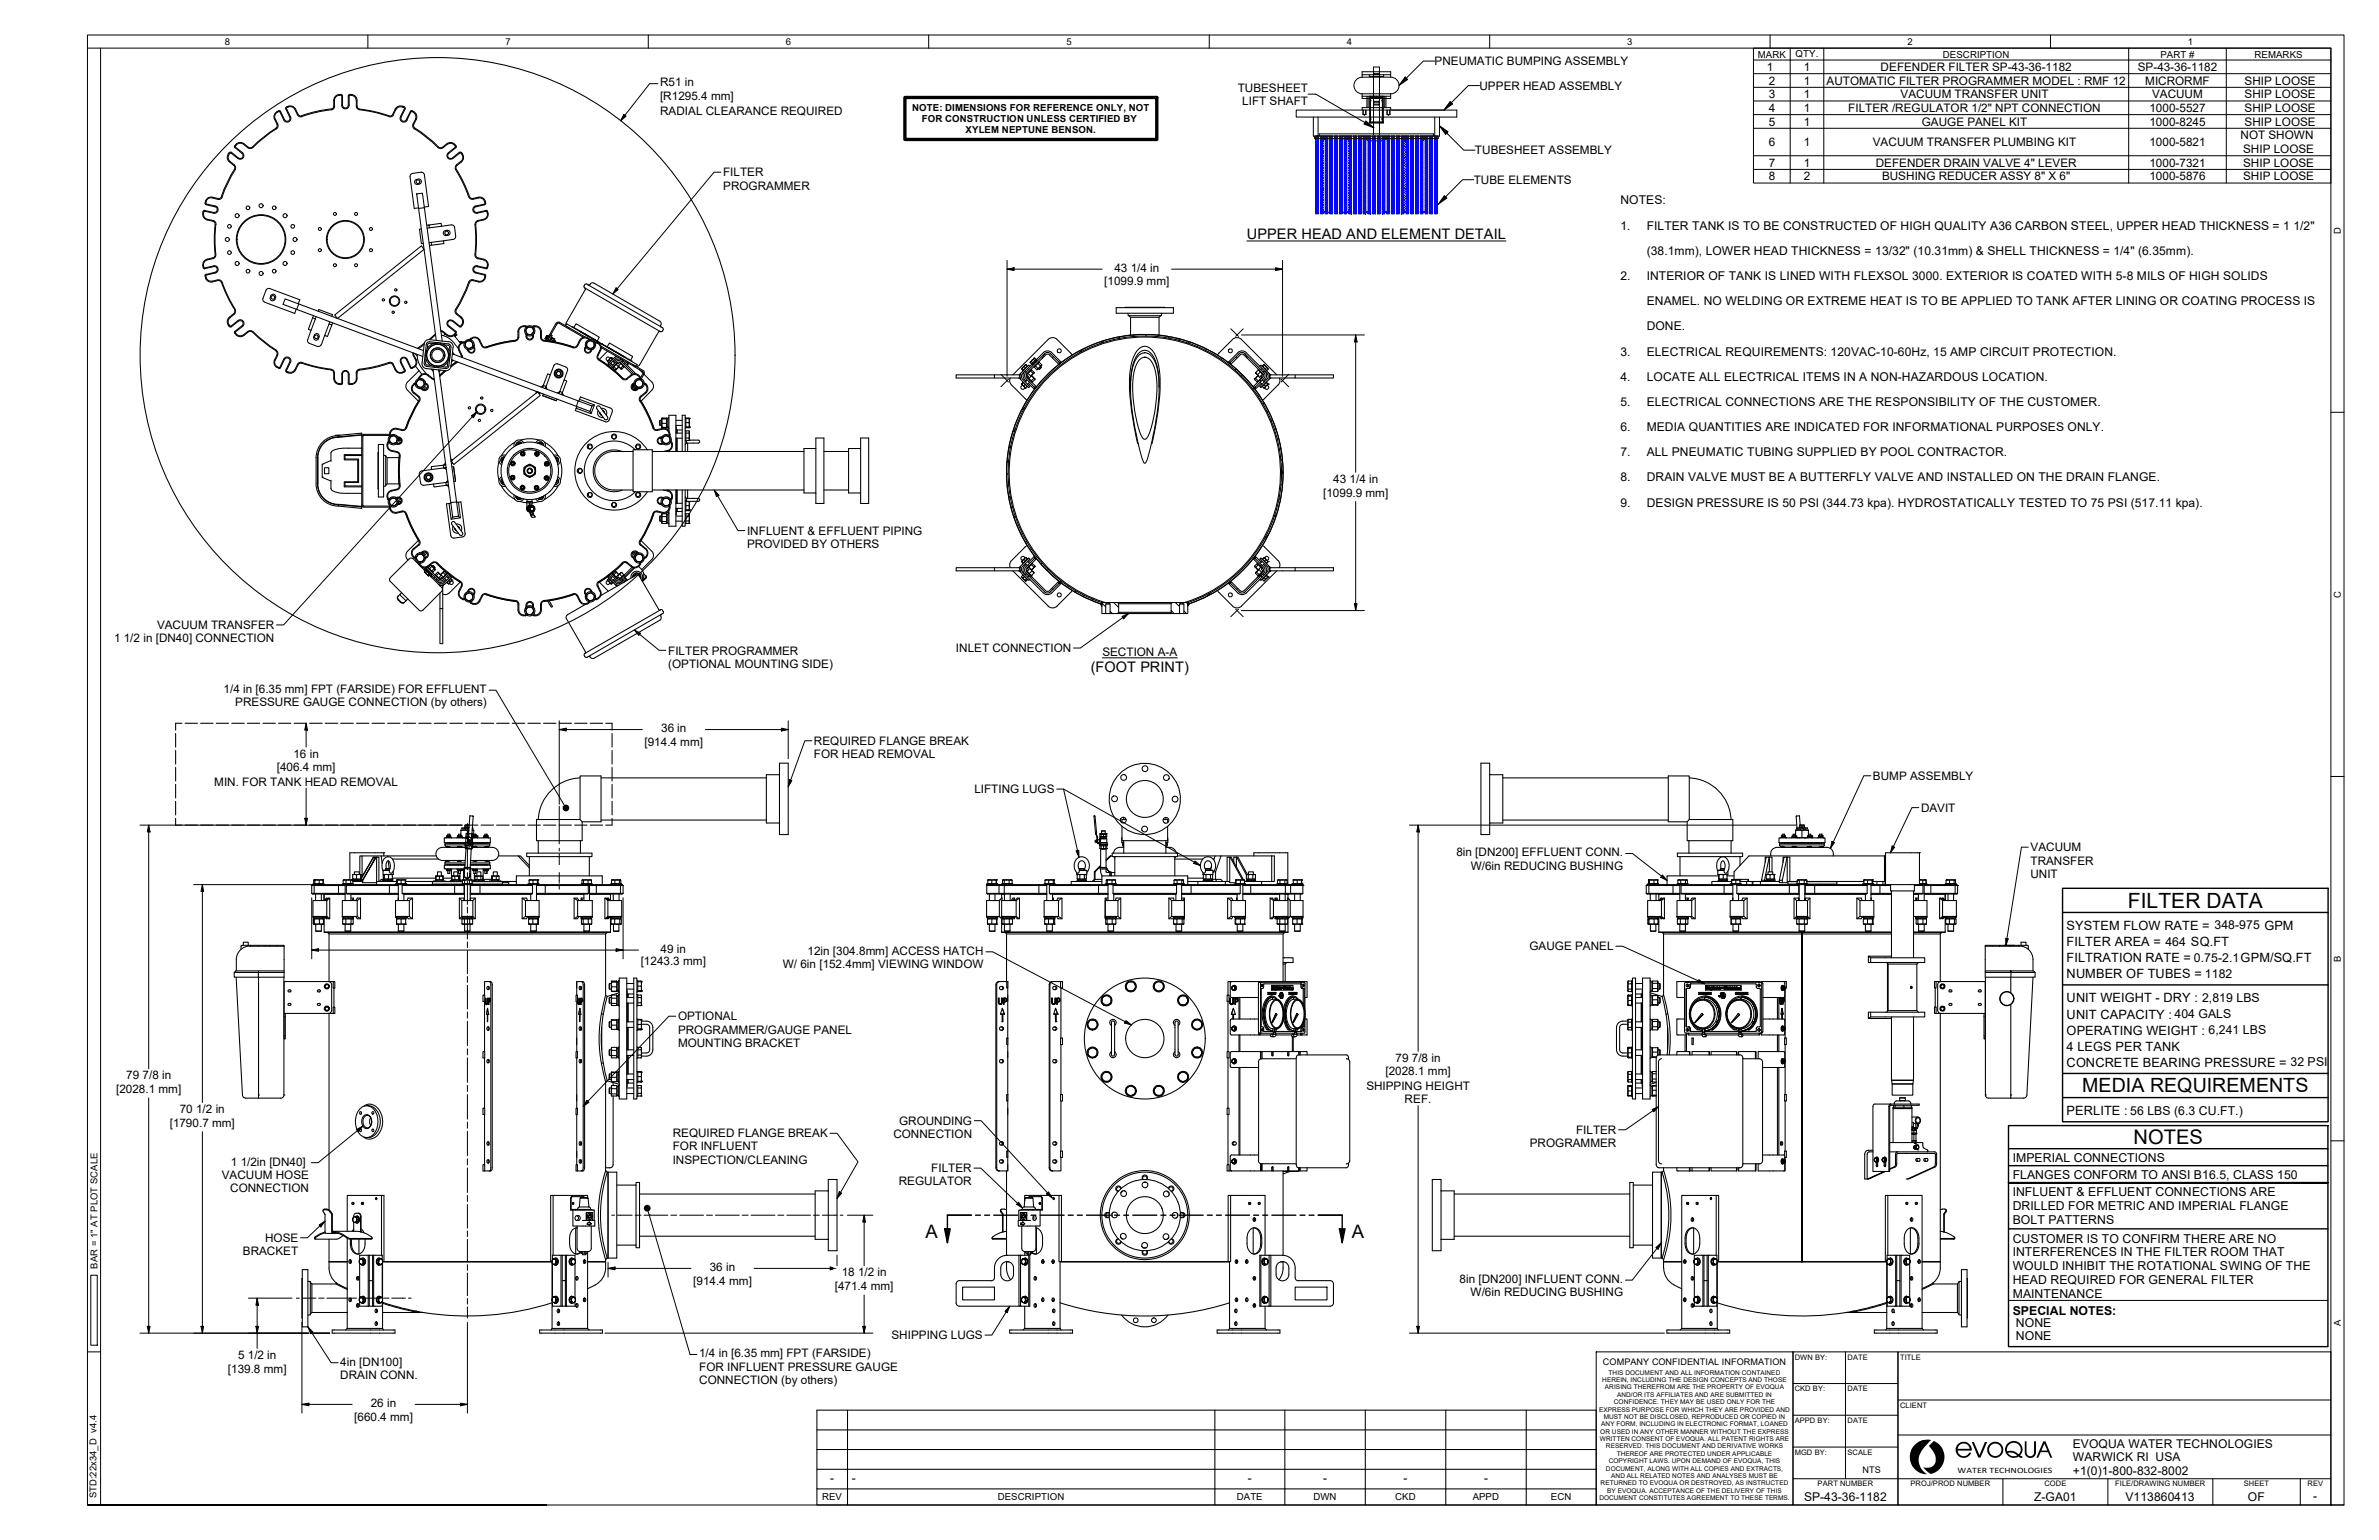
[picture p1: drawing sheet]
<svg xmlns="http://www.w3.org/2000/svg" width="864mm" height="559mm" viewBox="0 0 864 559" stroke-linecap="round" stroke-linejoin="round" font-family="sans-serif">
<defs><g id="words">
<text font-size="7.6" x="772.4" y="329.4">FILTER DATA</text>
<text font-size="7.3" x="774.4" y="415.2">NOTES</text>
<text font-size="7.1" x="755.8" y="396.3">MEDIA REQUIREMENTS</text>
<g font-size="6.7">
<text x="335.9" y="449.3">A</text>
<text x="490.7" y="449.3">A</text>
</g>
<g font-size="5.3">
<text x="452.6" y="86.6">UPPER HEAD AND ELEMENT DETAIL</text>
<text x="395.9" y="243.7">(FOOT PRINT)</text>
</g>
<g font-size="4.6">
<text x="750.2" y="337.4">SYSTEM FLOW RATE = 348-975 GPM</text>
<text x="750.2" y="343.2">FILTER AREA = 464 SQ.FT</text>
<text x="750.2" y="349.1">FILTRATION RATE = 0.75-2.1GPM/SQ.FT</text>
<text x="750.2" y="355">NUMBER OF TUBES = 1182</text>
<text x="750.2" y="363.7">UNIT WEIGHT - DRY : 2,819 LBS</text>
<text x="750.2" y="369.6">UNIT CAPACITY : 404 GALS</text>
<text x="750.2" y="375.4">OPERATING WEIGHT : 6,241 LBS</text>
<text x="750.2" y="381.3">4 LEGS PER TANK</text>
<text x="750.2" y="387.1">CONCRETE BEARING PRESSURE = 32 PSI</text>
<text x="750.2" y="404.6">PERLITE : 56 LBS (6.3 CU.FT.)</text>
</g>
<g font-size="4.4">
<text x="588.3" y="74.2">NOTES:</text>
<text x="588.3" y="83.3">1.</text>
<text x="597.8" y="83.3">FILTER TANK IS TO BE CONSTRUCTED OF HIGH QUALITY A36 CARBON STEEL, UPPER HEAD THICKNESS = 1</text>
<text x="832.5" y="83.3">1/2&quot;</text>
<text x="597.8" y="92.5">(38.1mm), LOWER HEAD THICKNESS = 13/32&quot; (10.31mm) &amp; SHELL THICKNESS = 1/4&quot; (6.35mm).</text>
<text x="588.3" y="101.6">2.</text>
<text x="597.8" y="101.6">INTERIOR OF TANK IS LINED WITH FLEXSOL 3000. EXTERIOR IS COATED WITH 5-8 MILS OF HIGH SOLIDS</text>
<text x="597.8" y="110.7">ENAMEL. NO WELDING OR EXTREME HEAT IS TO BE APPLIED TO TANK AFTER LINING OR COATING PROCESS IS</text>
<text x="597.8" y="119.9">DONE.</text>
<text x="588.3" y="129">3.</text>
<text x="597.8" y="129">ELECTRICAL REQUIREMENTS: 120VAC-10-60Hz, 15 AMP CIRCUIT PROTECTION.</text>
<text x="588.3" y="138.2">4.</text>
<text x="597.8" y="138.2">LOCATE ALL ELECTRICAL ITEMS IN A NON-HAZARDOUS LOCATION.</text>
<text x="588.3" y="147.3">5.</text>
<text x="597.8" y="147.3">ELECTRICAL CONNECTIONS ARE THE RESPONSIBILITY OF THE CUSTOMER.</text>
<text x="588.3" y="156.5">6.</text>
<text x="597.8" y="156.5">MEDIA QUANTITIES ARE INDICATED FOR INFORMATIONAL PURPOSES ONLY.</text>
<text x="588.3" y="165.5">7.</text>
<text x="597.8" y="165.5">ALL PNEUMATIC TUBING SUPPLIED BY POOL CONTRACTOR.</text>
<text x="588.3" y="174.7">8.</text>
<text x="597.8" y="174.7">DRAIN VALVE MUST BE A BUTTERFLY VALVE AND INSTALLED ON THE DRAIN FLANGE.</text>
<text x="588.3" y="183.8">9.</text>
<text x="597.8" y="183.8">DESIGN PRESSURE IS 50 PSI (344.73 kpa). HYDROSTATICALLY TESTED TO 75 PSI (517.11 kpa).</text>
<text x="730.6" y="421.8">IMPERIAL CONNECTIONS</text>
<text x="730.6" y="427.9">FLANGES CONFORM TO ANSI B16.5, CLASS 150</text>
<text x="730.6" y="434.1">INFLUENT &amp; EFFLUENT CONNECTIONS ARE</text>
<text x="730.6" y="439.1">DRILLED FOR METRIC AND IMPERIAL FLANGE</text>
<text x="730.6" y="444.2">BOLT PATTERNS</text>
<text x="730.6" y="450.8">CUSTOMER IS TO CONFIRM THERE ARE NO</text>
<text x="730.6" y="455.9">INTERFERENCES IN THE FILTER ROOM THAT</text>
<text x="730.6" y="460.9">WOULD INHIBIT THE ROTATIONAL SWING OF THE</text>
<text x="730.6" y="466">HEAD REQUIRED FOR GENERAL FILTER</text>
<text x="730.6" y="471">MAINTENANCE</text>
<text x="730.6" y="477.3">SPECIAL NOTES:</text>
<text x="731.8" y="481.5">NONE</text>
<text x="731.8" y="486.3">NONE</text>
<text x="752.5" y="525.5">EVOQUA WATER TECHNOLOGIES</text>
<text x="752.5" y="530.3">WARWICK RI USA</text>
<text x="752.5" y="535.3">+1(0)1-800-832-8002</text>
<text x="654.9" y="544.6">SP-43-36-1182</text>
<text x="738.4" y="544.6">Z-GA01</text>
<text x="771.6" y="544.6">V113860413</text>
<text x="816" y="544.6">OF</text>
<text x="839.7" y="544.3">-</text>
</g>
<g font-size="4.3">
<text x="520.8" y="23.7">PNEUMATIC BUMPING ASSEMBLY</text>
<text x="641.4" y="25.8">1</text>
<text x="654.7" y="25.8">1</text>
<text x="682.7" y="25.8">DEFENDER FILTER SP-43-36-1182</text>
<text x="776" y="25.8">SP-43-36-1182</text>
<text x="239.6" y="31.2">R51 in</text>
<text x="449.3" y="33.3">TUBESHEET</text>
<text x="537.1" y="32.6">UPPER HEAD ASSEMBLY</text>
<text x="642" y="30.7">2</text>
<text x="642" y="35.7">3</text>
<text x="654.7" y="30.7">1</text>
<text x="654.7" y="35.7">1</text>
<text x="663.1" y="30.7">AUTOMATIC FILTER PROGRAMMER MODEL : RMF 12</text>
<text x="689.9" y="35.7">VACUUM TRANSFER UNIT</text>
<text x="778.8" y="30.7">MICRORMF</text>
<text x="781.2" y="35.7">VACUUM</text>
<text x="814.8" y="30.7">SHIP LOOSE</text>
<text x="814.8" y="35.7">SHIP LOOSE</text>
<text x="239.6" y="41.8">RADIAL CLEARANCE REQUIRED</text>
<text x="239.6" y="36.2">[R1295.4 mm]</text>
<text x="451" y="38.1">LIFT SHAFT</text>
<text x="642" y="40.6">4</text>
<text x="654.7" y="40.6">1</text>
<text x="670.9" y="40.6">FILTER /REGULATOR 1/2&quot; NPT CONNECTION</text>
<text x="780.3" y="40.6">1000-5527</text>
<text x="814.8" y="40.6">SHIP LOOSE</text>
<text x="642" y="45.6">5</text>
<text x="654.7" y="45.6">1</text>
<text x="697.6" y="45.6">GAUGE PANEL KIT</text>
<text x="780.3" y="45.6">1000-8245</text>
<text x="814.8" y="45.6">SHIP LOOSE</text>
<text x="642" y="53">6</text>
<text x="654.7" y="53.1">1</text>
<text x="679.9" y="53.1">VACUUM TRANSFER PLUMBING KIT</text>
<text x="780.3" y="53">1000-5821</text>
<text x="813.3" y="50.5">NOT SHOWN</text>
<text x="535.4" y="56">TUBESHEET ASSEMBLY</text>
<text x="814.3" y="55.6">SHIP LOOSE</text>
<text x="262.5" y="64">FILTER</text>
<text x="642" y="60.5">7</text>
<text x="642" y="65.4">8</text>
<text x="654.7" y="60.5">1</text>
<text x="654.7" y="65.5">2</text>
<text x="680.9" y="60.5">DEFENDER DRAIN VALVE 4&quot; LEVER</text>
<text x="683.2" y="65.5">BUSHING REDUCER ASSY 8&quot; X 6&quot;</text>
<text x="780.3" y="60.5">1000-7321</text>
<text x="780.3" y="65.4">1000-5876</text>
<text x="814.3" y="60.5">SHIP LOOSE</text>
<text x="814.3" y="65.5">SHIP LOOSE</text>
<text x="262.5" y="68.8">PROGRAMMER</text>
<text x="535" y="66.7">TUBE ELEMENTS</text>
<text x="404.6" y="98.6">43</text>
<text x="410.5" y="98.6">1/4 in</text>
<text x="400.9" y="103.6">[1099.9 mm]</text>
<text x="484" y="175.3">43</text>
<text x="489.9" y="175.3">1/4 in</text>
<text x="480.3" y="180.3">[1099.9 mm]</text>
<text x="271.2" y="194">INFLUENT &amp; EFFLUENT PIPING</text>
<text x="271.2" y="198.8">PROVIDED BY OTHERS</text>
<text x="41.4" y="233">1</text>
<text x="45" y="233">1/2 in [DN40] CONNECTION</text>
<text x="57" y="228.3">VACUUM TRANSFER</text>
<text x="242.6" y="237.5">FILTER PROGRAMMER</text>
<text x="347" y="236.7">INLET CONNECTION</text>
<text x="400.2" y="238">SECTION A-A</text>
<text x="242.6" y="242.3">(OPTIONAL MOUNTING SIDE)</text>
<text x="81.2" y="251.5">1/4 in [6.35 mm] FPT (FARSIDE) FOR EFFLUENT</text>
<text x="85.4" y="256.3">PRESSURE GAUGE CONNECTION (by others)</text>
<text x="240" y="265.6">36 in</text>
<text x="106.5" y="275">16 in</text>
<text x="233.9" y="270.6">[914.4 mm]</text>
<text x="295.5" y="275">FOR HEAD REMOVAL</text>
<text x="295.5" y="270.2">REQUIRED FLANGE BREAK</text>
<text x="100.5" y="279.6">[406.4 mm]</text>
<text x="77.8" y="285.1">MIN. FOR TANK HEAD REMOVAL</text>
<text x="353.7" y="287.8">LIFTING LUGS</text>
<text x="679.9" y="283">BUMP ASSEMBLY</text>
<text x="697.4" y="294.6">DAVIT</text>
<text x="528.7" y="310.8">8in [DN200] EFFLUENT CONN.</text>
<text x="737.1" y="308.9">VACUUM</text>
<text x="533.9" y="315.6">W/6in REDUCING BUSHING</text>
<text x="737.1" y="313.8">TRANSFER</text>
<text x="737.1" y="318.5">UNIT</text>
<text x="239.8" y="345.6">49 in</text>
<text x="293.2" y="346.5">12in [304.8mm] ACCESS HATCH</text>
<text x="555.2" y="344.9">GAUGE PANEL</text>
<text x="232.6" y="350.3">[1243.3 mm]</text>
<text x="284.2" y="351.3">W/ 6in [152.4mm] VIEWING WINDOW</text>
<text x="246.1" y="370.3">OPTIONAL</text>
<text x="246.1" y="375">PROGRAMMER/GAUGE PANEL</text>
<text x="246.1" y="379.9">MOUNTING BRACKET</text>
<text x="506.6" y="385.4">79</text>
<text x="512.5" y="385.4">7/8 in</text>
<text x="45.8" y="391.7">79</text>
<text x="51.8" y="391.7">7/8 in</text>
<text x="496" y="395.5">SHIPPING HEIGHT</text>
<text x="502.9" y="390.1">[2028.1 mm]</text>
<text x="42.2" y="396.7">[2028.1 mm]</text>
<text x="509.9" y="400.4">REF.</text>
<text x="65.3" y="404">70</text>
<text x="71.2" y="404">1/2 in</text>
<text x="61.6" y="409">[1790.7 mm]</text>
<text x="244.2" y="412.6">REQUIRED FLANGE BREAK</text>
<text x="324.3" y="413">CONNECTION</text>
<text x="326.4" y="408.2">GROUNDING</text>
<text x="572.1" y="411.5">FILTER</text>
<text x="244.2" y="417.4">FOR INFLUENT</text>
<text x="555.3" y="416.2">PROGRAMMER</text>
<text x="83.8" y="423">1</text>
<text x="87.4" y="423">1/2in [DN40]</text>
<text x="244.2" y="422.2">INSPECTION/CLEANING</text>
<text x="338.1" y="425.4">FILTER</text>
<text x="80.5" y="427.8">VACUUM HOSE</text>
<text x="326.3" y="430.1">REGULATOR</text>
<text x="83.6" y="432.6">CONNECTION</text>
<text x="88.1" y="455.4">BRACKET</text>
<text x="96.2" y="450.7">HOSE</text>
<text x="257.7" y="461.1">36 in</text>
<text x="251.7" y="466.1">[914.4 mm]</text>
<text x="305.6" y="463.2">18</text>
<text x="311.5" y="463.2">1/2 in</text>
<text x="529.8" y="465.6">8in [DN200] INFLUENT CONN.</text>
<text x="303.1" y="468.2">[471.4 mm]</text>
<text x="533.8" y="470.4">W/6in REDUCING BUSHING</text>
<text x="323.6" y="486">SHIPPING LUGS</text>
<text x="86.4" y="493.2">5</text>
<text x="89.9" y="493.2">1/2 in</text>
<text x="123.5" y="495.6">4in [DN100]</text>
<text x="253.8" y="497.4">FOR INFLUENT PRESSURE GAUGE</text>
<text x="253.8" y="492.6">1/4 in [6.35 mm] FPT (FARSIDE)</text>
<text x="82.7" y="498.2">[139.8 mm]</text>
<text x="123.5" y="500.4">DRAIN CONN.</text>
<text x="253.8" y="502.2">CONNECTION (by others)</text>
<text x="128.6" y="515.5">[660.4 mm]</text>
<text x="134.6" y="510.4">26 in</text>
<text x="301.4" y="537.8">-</text>
<text x="309.2" y="537.8">-</text>
<text x="453" y="537.8">-</text>
<text x="480.3" y="537.8">-</text>
<text x="509.5" y="537.8">-</text>
<text x="538.7" y="537.8">-</text>
</g>
<g font-size="3.5">
<text x="638.1" y="20.9">MARK</text>
<text x="651.8" y="20.8">QTY.</text>
<text x="705.2" y="20.9">DESCRIPTION</text>
<text x="784.2" y="20.9">PART #</text>
<text x="818.4" y="20.9">REMARKS</text>
<text x="331.1" y="40.3">NOTE: DIMENSIONS FOR REFERENCE ONLY, NOT</text>
<text x="334.6" y="44.3">FOR CONSTRUCTION UNLESS CERTIFIED BY</text>
<text x="350.5" y="48.3">XYLEM NEPTUNE BENSON.</text>
<text x="298.4" y="544.4">REV</text>
<text x="362.2" y="544.4">DESCRIPTION</text>
<text x="448.9" y="544.4">DATE</text>
<text x="476.8" y="544.4">DWN</text>
<text x="506.5" y="544.4">CKD</text>
<text x="534.6" y="544.4">APPD</text>
<text x="563" y="544.4">ECN</text>
</g>
<g font-size="3.4">
<text x="81.7" y="16.3">8</text>
<text x="183.5" y="16.3">7</text>
<text x="285.3" y="16.3">6</text>
<text x="387.1" y="16.3">5</text>
<text x="488.9" y="16.3">4</text>
<text x="590.7" y="16.3">3</text>
<text x="692.5" y="16.3">2</text>
<text x="794.3" y="16.3">1</text>
<text x="849.8" y="84.8" transform="rotate(-90 849.8 84.8)">D</text>
<text x="849.8" y="217" transform="rotate(-90 849.8 217)">C</text>
<text x="849.8" y="349" transform="rotate(-90 849.8 349)">B</text>
<text x="35.4" y="460.4" transform="rotate(-90 35.4 460.4)">BAR = 1&quot; AT PLOT SCALE</text>
<text x="849.8" y="481.2" transform="rotate(-90 849.8 481.2)">A</text>
<text x="35.1" y="543.7" transform="rotate(-90 35.1 543.7)">STD:22x34_D v4.4</text>
</g>
<g font-size="3.3">
<text x="581.9" y="495.2">COMPANY CONFIDENTIAL INFORMATION</text>
<text x="676.1" y="534.4">NTS</text>
</g>
<text font-size="3" x="710.6" y="534.4">WATER TECHNOLOGIES</text>
<g font-size="2.7">
<text x="651.5" y="493.3">DWN BY:</text>
<text x="670.7" y="493.3">DATE</text>
<text x="689.7" y="493.3">TITLE</text>
<text x="651.5" y="504.8">CKD BY:</text>
<text x="670.7" y="504.8">DATE</text>
<text x="689.7" y="510.8">CLIENT</text>
<text x="651.5" y="516.3">APPD BY:</text>
<text x="670.7" y="516.3">DATE</text>
<text x="651.5" y="527.9">MGD BY:</text>
<text x="670.7" y="527.9">SCALE</text>
<text x="659.8" y="539.4">PART NUMBER</text>
<text x="693.5" y="539.4">PROJ/PROD NUMBER</text>
<text x="742.1" y="539.4">CODE</text>
<text x="767.8" y="539.4">FILE/DRAWING NUMBER</text>
<text x="814.5" y="539.4">SHEET</text>
<text x="837.7" y="539.4">REV</text>
</g>
<g font-size="2.3">
<text x="581.7" y="501.5">HEREIN, INCLUDING THE DESIGN CONCEPTS AND THOSE</text>
<text x="583.9" y="498.8">THIS DOCUMENT AND ALL INFORMATION CONTAINED</text>
<text x="582.6" y="504.1">ARISING THEREFROM ARE THE PROPERTY OF EVOQUA</text>
<text x="585.9" y="509.5">CONFIDENCE. THEY MAY BE USED ONLY FOR THE</text>
<text x="587" y="506.8">AND/OR ITS AFFILIATES AND ARE SUBMITTED IN</text>
<text x="580.5" y="512.2">EXPRESS PURPOSE FOR WHICH THEY ARE PROVIDED AND</text>
<text x="582.2" y="514.9">MUST NOT BE DISCLOSED, REPRODUCED OR COPIED IN</text>
<text x="580.9" y="520.2">OR USED IN ANY OTHER MANNER WITHOUT THE EXPRESS</text>
<text x="581.3" y="517.5">ANY FORM, INCLUDING IN ELECTRONIC FORMAT, LOANED</text>
<text x="580.8" y="522.9">WRITTEN CONSENT OF EVOQUA. ALL PATENT RIGHTS ARE</text>
<text x="583" y="525.6">RESERVED. THIS DOCUMENT AND DERIVATIVE WORKS</text>
<text x="583" y="533.6">DOCUMENT, ALONG WITH ALL COPIES AND EXTRACTS,</text>
<text x="584" y="530.9">COPYRIGHT LAWS. UPON DEMAND OF EVOQUA, THIS</text>
<text x="586.9" y="528.3">THEREOF ARE PROTECTED UNDER APPLICABLE</text>
<text x="581" y="539">RETURNED TO EVOQUA OR DESTROYED, AS INSTRUCTED</text>
<text x="584.9" y="536.3">AND ALL RELATED NOTES AND ANALYSES MUST BE</text>
<text x="580.6" y="544.3">DOCUMENT CONSTITUTES AGREEMENT TO THESE TERMS.</text>
<text x="583.4" y="541.7">BY EVOQUA. ACCEPTANCE OF THE DELIVERY OF THIS</text>
</g>
</g></defs>
<!-- layer: Hatch -->
<g fill="none" stroke="#000" stroke-width=".36">
<path d="M373.8 137.9l-.4 .5M379.3 128.3l-1 1.8M382.3 129.3l-.2 .6M384.7 131.7l-.3 .5M385 131.4l-.3 .4M393.2 126.6l-1.4 1.4M400.6 123.6l-.9 .9M406.7 122.2l-.8 .7M411.7 121.5l-.6 .7M416.4 121.3l-.6 .7M420.6 121.6l-.5 .6M424.6 122.2l-.5 .5"/>
<path d="M428.2 123l-.4 .4M431.7 124l-.5 .5M434.9 125.3l-.4 .4M438 126.6l-.4 .5M440.9 128.3l-.4 .4M443.7 130l-.4 .4M446.3 131.8l-.4 .5M446.5 131.7l.2 .5M446.5 131.4l-.3 .4M448.8 133.9l-.4 .4M448.8 129.3l.3 .6M451 136.1l-.3 .4"/>
<path d="M451.9 128.3l1 1.8M453.3 138.4l-.5 .4M457.4 137.9l.3 .5M368.6 155.8l-.9 .8M372 147.8l-1.4 1.4M376.1 140.2l-.6 .8M455 140.2l.4 .6M455.7 140.5l-.8 .7M457.1 143.4l-.3 .5M458.9 146.2l-.4 .4M460.5 149.1l-.4 .4M461.9 152.2l-.4 .5"/>
<path d="M463.1 155.5l-.4 .5M464.1 158.9l-.4 .5M366 171.8l-.6 .5M366.2 176.1l-.6 .5M366.2 167.1l-.7 .7M367 161.9l-.9 .7M465 162.6l-.6 .5M465.5 166.5l-.5 .6M465.6 175.4l-.6 .6M465.8 170.8l-.6 .6M366.7 180l-.5 .6M367.5 183.8l-.5 .4"/>
<path d="M368.5 187.3l-.5 .3M369.7 190.5l-.4 .4M371.2 193.5l-.6 .6M372.7 196.5l-.4 .4M374.4 199.3l-.4 .3M460.5 194l-1.5 1.5M463.5 186.6l-1 .9M464.9 180.5l-.7 .8M372.8 208.4l2 1.1M373.2 205l.5 .2M375.5 202.6l.5 .3M375.7 202.2l-.2 .2"/>
<path d="M376.3 201.9l-.4 .4M378.3 204.3l-.3 .4M380.5 206.7l-.4 .4M381.8 213.6l.5 .3M382.8 208.8l-.4 .4M384 211.2l.6 .3M385.3 210.8l-.9 .9M387.9 212.7l-.4 .5M390.7 214.4l-.5 .5M393.6 216l-.5 .5M396.7 217.4l-.5 .5M399.9 218.7l-.5 .4"/>
<path d="M400.1 218.9l1.3 1.3M404.2 218.6l1.9 1.8M426.7 218.6l1.5 1.5M431.4 218.6l-.2 .2M431.4 219.5l-.2 .3M439.4 215.1l-1.3 1.3M446.4 211.4l-.2 .2M447.1 211.2l-.6 .3M449.4 213.6l-.5 .3M455.6 202.6l-.5 .3M455.7 202.1l-.3 .3M458 205l-.5 .2"/>
<path d="M458.3 208.4l-1.9 1.1M403 221.8l.8 .8M425.1 221.5l1.1 1.1M429.8 221.7l.9 .9"/>
</g>
<!-- layer: Visible -->
<g fill="none" stroke="#000" stroke-width=".38">
<path d="M103.8 39.6l1.4 2.9a1.05 1.05 0 0 1-.5 1.4 1.05 1.05 0 0 1-1.4-.5l-1.4-3a1.72 1.72 0 0 0-2.5 1.8l.3 1.1M104 39.4v-.3a2.1 2.1 0 0 1 3.1 .6l.8 1.9M104 38.8a2.27 2.27 0 0 1 3.3 .8M104 39.4l1.5 3a1.37 1.37 0 0 1-.7 1.8 1.37 1.37 0 0 1-1.8-.6M104 38.8l-.3 .7M107.3 39.6l.9 1.9M120.2 39.5l-5.4 .9-5.3 1.6M121.2 38.5l-.3 .7-.7 .4M121.2 36.4v2.1M121.4 36.4v2.1M121.5 38.5l-.3 .8a2.09 2.09 0 0 1-2.1 .7l-5.3 1-4.2 1.3M123.2 34.6l.9 .3-.1 3.2a1.37 1.37 0 0 0 1.4 1.4 1.37 1.37 0 0 0 1.3-1.4v-3.2"/>
<path d="M123.2 34.5l-1.3 .6-.5 1.3M123.8 34.3a2.33 2.33 0 0 0-2.6 2.1M127 34.3l-.6 .6v3.2a1.05 1.05 0 0 1-1 1.1 1.05 1.05 0 0 1-1.1-1.1v-3.2l-.5-.6M127 34.3a2.33 2.33 0 0 1 2.6 2.1M127.6 34.6l1.2 .6 .5 1.2M127.6 34.6h-.7l-.2 .2M129.3 36.4v2.1M129.3 38.5l.3 .7a2.19 2.19 0 0 0 2 .8l5.4 1 4.2 1.3M129.6 36.4v2.1M129.6 38.5l.3 .7 .6 .4M130.6 39.6l5.4 .9 5.2 1.5M143.7 39.8l-.9 1.8"/>
<path d="M146.7 39.1a2.11 2.11 0 0 0-2.9 .7M146.7 39l.1 .4M146.8 38.8a2.43 2.43 0 0 0-3.3 .8l-.9 1.9a.98 .98 0 0 1-1.3 .5M146.8 38.8l.3 .7M146.8 39.4l-1.4 3a1.37 1.37 0 0 0 .6 1.8 1.37 1.37 0 0 0 1.8-.6M147.1 39.6l-1.5 2.9M82.9 55.8l.3-.5 .6-.1 2.8 2.1M82.9 55.9l-.4 1.5 .8 1.4M83.2 56.1l-.4 1.3 .7 1.1M83.3 58.7l1.6 1.4M83.4 58.5l1.7 1.3M83.5 55.5l-.4 .5"/>
<path d="M83.8 55.5l-.3 .1M85 59.8l.5 1-.2 .8M85.2 52.8l.1 .8 2.6 2.1M85.7 52.4l-.4 .5M85.8 52.6l1.2-.6a3.7 3.7 0 0 1 3 1.6l.7 .3 1.1-.4M85.9 52.6l-.5 .7 2.7 2.1a1.33 1.33 0 0 1 .1 1.9 1.33 1.33 0 0 1-1.8 .2l-2.6-2M87.9 55.7a1.05 1.05 0 0 1 .1 1.4 1.05 1.05 0 0 1-1.4 .2M88.5 52.2l-1.5-.5-1.4 .7M88.6 52.1l1.9 1.5 1.1-.3M99.7 43.3l.9 1.8M100.3 46.7l-4.4 3.2-4.1 3.6M100.5 45.2l.1 .7a3.8 3.8 0 0 1-2.2 1.8l-3.5 2.7-3.3 3"/>
<path d="M100.7 40.7l-.7 .7-.3 .9 1.2 3.1-.1 .8-.5 .6M101.6 40.6l-.9 .1M101.6 40.6l1.4 2.9M108 41.6l.5 .6 1.1 .1M108.2 41.5l.6 .5h.7M142.9 41.6l-.9 .8-.8-.1M145.6 42.5a1.05 1.05 0 0 0 .5 1.4 1.05 1.05 0 0 0 1.4-.5M149 40.4l-1.5 3M149.2 40.6l-1.4 2.9M149.2 40.6l.1-.1a2.03 2.03 0 0 1 1.6 2.7l-1.1 2.2 .1 .8 .5 .6M149.6 40.2a2.3 2.3 0 0 1 1.5 3.1l-.9 1.8M149.7 40.2l-.7 .2"/>
<path d="M150.2 45.2v.7l.4 .6M150.4 46.7l3.6 2.5 4.2 3.6a1.99 1.99 0 0 0 2.2 1l.3-.2M150.6 46.5l4.5 3.1 4.1 3.7M159.2 53.3l.7 .4 .7-.3M162.2 52.2l1.5-.5 1.5 .7M162.2 52.1l-1.6 1.4M162.4 52.4l-1.6 1.3M162.4 52.4l1.3-.4 1.2 .6M162.9 55.7a1.05 1.05 0 0 0-.2 1.4 1.05 1.05 0 0 0 1.5 .2M164.9 52.6l.4 .8-2.6 2.1a1.3 1.3 0 0 0-.2 1.8 1.3 1.3 0 0 0 1.9 .2M165.1 52.4l.5 .6v.4l-2.7 2.3M166.8 55.2l-2.6 2.1"/>
<path d="M166.8 55.3h.7l.4 .5M166.9 55.5h.4M166.9 55.5l-2.5 2M167.3 55.5a2.05 2.05 0 0 1 0 3.1M167.3 58.5l-1.8 1.6-.3 .7 .2 .8M167.5 58.7l-1.6 1.3-.4 1.1 2.8 5.1 2.1 5.1a1.04 1.04 0 0 0 1.3 .7M167.9 55.9l.4 1.5-.8 1.4M73.6 77.4l.3 1.5a3.8 3.8 0 0 0 3.4 1.4M74.3 76.6l3.2 .7M74.3 76.6l-.3 .1a2.09 2.09 0 0 0 1.3 2.9l2 .4M74.4 76.4l3.1 .7M74.4 76.3l-.6 .3-.2 .7"/>
<path d="M74.4 73.6l.5 .7 3.2 .7a1.05 1.05 0 0 1 .7 1.3 1.05 1.05 0 0 1-1.2 .8M74.7 73.7l.2 .3M74.9 73.1l-.2 .6M74.9 74l3.2 .7M77.1 71.6a2.15 2.15 0 0 0-2.6 2M77.1 71.6l2 .4M77.4 80l.9 .7 .1 .8M78.1 74.7a1.37 1.37 0 0 1 1.1 1.6 1.37 1.37 0 0 1-1.7 1.1M79.1 72.3l-2.1-.5h-.9l-.8 .5-.5 .8M80.4 71.4l-.5 .5-.7 .1M80.7 71.5l-.8 .8-.8 .1M84.9 60l.4 1.1-2.9 5.1-2.1 5.1"/>
<path d="M85.4 61.6l-2.7 4.8-2.1 5M149.7 62.9l3.5-.4 .6 .3 .2 .6M149.8 62.9l-.6 .3-.3 .9 1.5 11.5 1.6-.2M151.3 70.4l2.1-.3 .7 5.3-2.1 .2zM152 75.6l6.4 47.9M152.1 66.8l-.6 .1M152.2 66.8a.92 .92 0 0 0 .8-1 .92 .92 0 0 0-1.1-.8 1.1 1.1 0 0 0-1.1 .3 1.1 1.1 0 0 0-.2 1.2l.9 .4M154.1 63.4l1.5 11.5-1.5 .2M154.1 75.4l6.4 48.4M165.4 61.6l2.6 4.8 2.1 5M170.2 71.5l.4 .6 .7 .2 2.4-.5M172.7 74.7a1.37 1.37 0 0 0-1 1.6 1.37 1.37 0 0 0 1.6 1.1"/>
<path d="M172.8 75a1.05 1.05 0 0 0-.8 1.3 1.05 1.05 0 0 0 1.2 .8l3.2-.7M173.7 71.6l-2.1 .4M173.7 71.6l1.5 .2 1 1.3M173.7 71.9a1.73 1.73 0 0 1 2.2 2.1l-3.2 .7M175.5 79.8l-2 .5M176 74.3l-3.3 .8M176.1 73.1l.2 .7-.4 .5M176.4 76.3l.6 .5M176.7 76.8l-.3-.2-3.1 .7M176.8 76.8l.1 .6M176.9 77.4l-.2 1.4a3.6 3.6 0 0 1-3.2 1.2l-.7 .4-.4 1.1 .3 4.3-.2 5.5a2.02 2.02 0 0 0 .6 2.4l.4 .2M177 76.8l.1 .6"/>
<path d="M177.2 77.4l-.3 1.5-1.3 .9M73.7 97.1l.7 .4M73.9 96.4l.1 .8 .3 .1M74.9 99.8l-.2 .2 .2 .7M77.3 80.3l.6 .4 .2 .7-.3 5.5 .3 5.5a1.07 1.07 0 0 1-.8 1.2 3.9 3.9 0 0 0-3.4 1.3l-.3 1 .2 1.1M77.5 96.5l-3.2 .7M77.5 96.4a1.37 1.37 0 0 1 1.7 1.1 1.37 1.37 0 0 1-1.1 1.6l-3.2 .7M77.5 96.8l-3.1 .7M77.6 96.7a1.05 1.05 0 0 1 1.2 .8 1.05 1.05 0 0 1-.7 1.3M78 98.8l-3.2 .7-.4 .7M78.4 81.4l-.3 4.4 .1 5.5a1.97 1.97 0 0 1-.5 2.4l-.4 .1a3.6 3.6 0 0 0-3.1 1.3l-.3 1.3M153 83.1l-.7 .1 .7 5.2 .7-.1"/>
<path d="M155.7 81.7l4.4-.7 .2 1.1-4.5 .6zM155.7 81.7h-.8M155.8 82.7l-.7 .1M156.5 87.9l4.5-.5 .2 1-4.5 .6zM156.5 87.9l-.7 .2M156.7 89l-.8 .1M160.3 82.1l3.9-.5 .5 .3 .3 .6M162.6 85.4l-.7 .1M162.6 85.4a.92 .92 0 0 0 .8-1 .92 .92 0 0 0-1.1-.8 1.12 1.12 0 0 0-1.4 1.1l.4 .6 .7 .2M165 82.6l.4 3.1-.3 .9-4.1 .8M172.7 98.8l3.3 .8M172.7 92.4l.5 1 2.3 .6"/>
<path d="M173.3 96.5l3.2 .7M173.3 96.4a1.35 1.35 0 0 0-1.6 1 1.35 1.35 0 0 0 1 1.7l3.2 .8v.8M173.5 93.9l2.9 .8 .5 .8v.9M173.5 80.3l-.6 .4-.2 .7 .3 5.5-.3 5.5M175.6 94a2.12 2.12 0 0 1 1.4 3M175.9 99.5l.4 .5-.2 .8M176.4 97.5l-3.2-.8a1.05 1.05 0 0 0-1.2 .8 1.05 1.05 0 0 0 .8 1.3M176.9 96.4l-.2 .8-.3 .1M177 97.1l-.6 .4M74.5 100.2l.1 .5M74.6 100.8l.5 .9a2.09 2.09 0 0 0 2 .6l2.1-.5 .7 .1a3.9 3.9 0 0 1 1.3 2.6l2.8 6a3.7 3.7 0 0 1 1.3 2.6l-.4 .7M74.9 100.7l.8 1.1a3.6 3.6 0 0 0 3.4-.3"/>
<path d="M79.1 101.6h.8a2.12 2.12 0 0 1 1.1 1.8l2.2 5 2.2 3.8M83.4 118.3l.4 .1 2.6-2.1a1.36 1.36 0 0 1 1.9 .2 1.36 1.36 0 0 1-.2 1.9l-2.7 2.3a1.98 1.98 0 0 0 2.9 .8M83.5 115.3a1.96 1.96 0 0 0 0 3M84.9 113.8a3.8 3.8 0 0 0-2.4 2.7 1.55 1.55 0 0 0 1.5 2.1l2.6-2.1a1.07 1.07 0 0 1 1.4 .2 1.07 1.07 0 0 1-.1 1.5l-2.6 2M85.1 114l-1.7 1.3M85.3 112.2l.2 1.1-.5 .7M96.1 109.7l10.9 4 .5-1.5M96.6 105.3l-1.2 3.3 .1 .6 .6 .4M96.6 105.3l.7-.6h.6l10.9 4.1-.5 1.4M100.1 108a1.18 1.18 0 0 1-1.5 1.1 1.2 1.2 0 0 1-.4-1.6 1.2 1.2 0 0 1 1.6-.5l.2 1M108.5 110.3l-.8 2 45.8 17M108.5 110.3l-5-1.8-.8 1.9 5 1.9"/>
<path d="M108.5 110.3l45.2 16.9M112.9 119.9l-1.3 3.7 .2 .6 .5 .4M113.5 115.3l1 .4-1.6 4.2-.9-.4zM113.8 114.6l-.3 .7M114.7 114.9l-.2 .8M115.5 113l.3-.7 4.9 1.9-.2 .6M119.4 117.5l1.1 .4-1.6 4.2-1-.4zM119.7 116.8l-.3 .7M120.7 117.2l-.2 .7M121.5 114.3l31.5-25.1 .9 1.3-31.4 25.1zM160 120l.7 .2M164.4 116.4a1.31 1.31 0 0 0-1.9 .2 1.31 1.31 0 0 0 .3 1.8l2.5 2.3a1.98 1.98 0 0 1-2.9 .8"/>
<path d="M165.4 112.2l-.2 .8 .2 .7 1.9 1.6M165.9 113.8l1.6 1.3M166.8 118.6l-2.6-2a1.05 1.05 0 0 0-1.5 .1 1.05 1.05 0 0 0 .2 1.5l2.6 2M167.3 115.3a1.71 1.71 0 0 1-.3 3l-2.6-2M167.5 115.1l.8 1.4-.4 1.5M167.8 118l-.4 .6h-.6M170.1 102.4l-2.1 5-2.6 4.8M173.7 102l-2.4-.5-.7 .3-.5 .6M176 100.7l-.9 1.1-1.4 .3M176.2 100.8l-.5 .9a2.09 2.09 0 0 1-2 .6l-2-.5-1.1 .4-2.3 5.4-2.8 5.1 .4 1.1M190.1 118.2l-1.5 .7a3.8 3.8 0 0 0-.6 3.5l-.2 .7-.7 .3M190.1 118.5l-.9 .3-.7 .6-.2 1v2l-.5 1-.7 .3"/>
<path d="M190.1 118.2h.8l.3 .3M190.1 118.5l.8 .2M191.6 118.6l1.6 .1 .3 .7 .4 .7-.9 1.4-1.6-.2-.7-1.3zM193.7 118.7l.1-.2a2.07 2.07 0 0 1 2.4 1.8l.1 2.5 .4 .6 .7 .4M193.9 118.3a2.19 2.19 0 0 1 2.6 2.1l.1 2.4 .9 .6M193.9 118.2l-.5 .3M201.9 117.3l-3.7 6.3M202.2 117.5l-3.5 6.1M202.9 117.3l2.8 1.6M203 117.3l-.7 .2M203.1 117l2.8 1.5M203.2 117l-.7-.1-.6 .4"/>
<path d="M205.3 118.2l.4-.7 25.7 14.8-.5 .7M205.9 118.5l-.2 .4 .7 .4 .2-.4M205.9 118.5l.7 .4M206.4 119.3l5.4 3.1M206.6 118.9l5.9 3.4M207.6 118.6l9.8 5.5-.7-.3M208.3 118.9l.8-1.4 8.5 4.9-.8 1.4M212.2 104.5l27.5 15.8M213 103.1a.86 .86 0 0 0-.9 .5 .86 .86 0 0 0 .4 1.1v.5l-7 11.9v.8M213 103.1l27.1 15.6 .6 .4v.6M214.2 103.1l.5-.4h.9l23.9 13.8 .5 .8-.2 1 .2 .4M214.2 103.2l-.7 .2"/>
<path d="M240.7 119.7l-.4 .6h-.8l-.5 .2-6.8 12M405.2 111.6h20.8v2.1h-20.8zM408.4 111.6h14.3M409.4 113.7l.2 .9h12l.1-.9M409.8 114.6l.6 .5h10.4l.5-.5M410.4 115.1v6.5M420.8 115.1v6.5M85.3 120.9l.4 .5M85.3 120.2l-.1 .8M91.6 120.5l-.7-.3-.7 .2a3.6 3.6 0 0 1-3.7 1.7l-.9-.7M91.6 120.4l4.1 3.7 4.5 3.2M91.8 120.3l-.7-.3h-.7l-2 1.5"/>
<path d="M91.8 120.3l4.1 3.6 4.4 3.2M99.7 130.6a2.16 2.16 0 0 0 1.4 3M100.2 127.3l.4 1-.9 2.3M100.3 127.1l.6 1-.1 .7M100.7 133.1l.5 .3M100.8 128.8l-.9 1.9-.2 .9 .3 .9 .7 .6M101.6 133.3l-.3 .1M101.6 133.3l1.4-3a1.37 1.37 0 0 1 1.8-.6 1.37 1.37 0 0 1 .7 1.8l-1.5 3.2a2.06 2.06 0 0 0 3-.6M105.2 131.4l-1.5 2.9a1.78 1.78 0 0 0 1.5 1.3 1.78 1.78 0 0 0 1.8-.9l.3-.5M105.2 131.4a1.05 1.05 0 0 0-.5-1.4 1.05 1.05 0 0 0-1.4 .5l-1.6 3.1-.6 .1M107.9 132.3l-.8 1.8M108 132.2l.5-.6a2.05 2.05 0 0 1 2.1 .3l5.3 1.4 4.3 .7"/>
<path d="M108.2 132.3l-.9 1.9M109.5 131.8l5.3 1.5 5.4 .9M109.5 131.8h-.7l-.6 .6M113.9 122.2a1.01 1.01 0 0 1 .7-1.1 1.01 1.01 0 0 1 1.2 .5 1.2 1.2 0 0 1-.2 1.4 1.2 1.2 0 0 1-1.5 .2l-.2-1M117.9 121.7l-1.7 3.9-1 .1-2.9-1.1M120.2 134.3l.7 .4 .3 .6a3.8 3.8 0 0 0 .5 3.6l.9 .5 1.2 .1M120.3 134.1l.6 .3 .5 .6v2.4M121.5 137.4l.5 1.2 1.2 .6M123.2 139.2h.6M126.7 139l.3 .3M126.7 135.7a1.3 1.3 0 0 0-1.3-1.3 1.3 1.3 0 0 0-1.3 1.4v3.2l-.3 .3M126.7 135.8v3.2"/>
<path d="M127 139.6l-.6-.6v-3.3a1.05 1.05 0 0 0-1-1 1.05 1.05 0 0 0-1.1 1v3.3l-.5 .6M130.5 134.3l-.6 .4-.3 .6a3.8 3.8 0 0 1-.6 3.6l-.9 .5-1.1 .1M130.6 134.3l5.4-.9 5.3-1.6a1.05 1.05 0 0 1 1.3 .6 3.8 3.8 0 0 0 2 2.9h1.6M141.2 131.5l-4.2 1.3-5.4 1a2.05 2.05 0 0 0-2.3 1.1v.4a3.6 3.6 0 0 1-.5 3.4l-.8 .5h-1M141.2 131.5h.8l.6 .4 1.7 3 .9 .3 .9-.2M145.6 131.4l1.5 2.9-.3 .7M146.7 135l-.5 .2M146.8 134.4l-.7 .6M147.5 130.4l1.5 3M147.5 130.5a1.05 1.05 0 0 0-1.4-.5 1.05 1.05 0 0 0-.5 1.4M149 133.4l.7 .3M149.2 133.3l-1.4-3a1.3 1.3 0 0 0-1.8-.6 1.3 1.3 0 0 0-.6 1.8l1.4 2.9"/>
<path d="M149.2 133.3l.3 .1M149.8 139.7l-.4 1.6a3.8 3.8 0 0 0 2.4 2.7M149.9 128l.1 .8M149.9 128.8l1 1.9 .2 .9-.3 .9-.7 .6M150 139.9l-.4 1.4 .7 1.2M150 133.1l-.5 .3M150.1 128.1l.1 .6a3.7 3.7 0 0 1 1 3.4l-.6 .9-1 .6M150.4 139.5l-.4 .4M150.7 139.1h-.4l-.5 .7M150.8 139.4h-.4M150.8 128.4l.6 .8M150.8 132.8l2.4 3"/>
<path d="M151.3 139.6l.2 .7 .8 .2M151.3 139.6l-.3-.8 1.1-1.2 1.6 .3 .4 1.5-1 1.3-.8-.2M151.3 139.6a1.37 1.37 0 0 1 1.1-1.8 1.37 1.37 0 0 1 1.5 1.4 1.37 1.37 0 0 1-1.6 1.3M151.3 139.6l.3 .6 .7 .3M151.5 128.6l.2 2.2 1.4 2.7M152.1 137.4a2.15 2.15 0 0 1 3.4-1.4l2.2 1.5M152.1 134.5l-4.2 4.1a2.13 2.13 0 0 0 0 3l4 4M153 133.5l1.8 2.2M153.9 125l-2 1.5M154 124.6l-2.5 1.8M154 124.8l-.8 6.9 .4 1.4 1.2 .7 6.9 .7M154.3 129h.3v1.5"/>
<path d="M154.4 139.3l.3 .3M154.4 138.9l.5 .4M154.5 127.7l-.1 1.3M154.6 130.5l-.1 1.4 .2 .5 1.6 .2M154.7 130.5l.8 1.4 .8 .7M154.8 139.5a1.1 1.1 0 0 1 0 1.7 1.1 1.1 0 0 1-1.7-.3M155 139.3a1.45 1.45 0 0 1-.1 2.2 1.45 1.45 0 0 1-2.2-.5M155.3 125l-.6 2.8-.3-.1M155.3 136.3l1.6 1.2M155.3 136.2a1.76 1.76 0 0 0-2.9 1.2M155.9 124.5l-.6 .5M155.9 124.5l1.3 .2"/>
<path d="M156.3 132.6l1.4 .4v.3M156.5 133.9l.7 .8v-.7l6.4 48.4M157 137.5l.7 .3M157.2 124.7l-1.4 .8-.7 .9M157.7 133.2l1.3 .1M158 121.2l-2.2 2M158.1 121.5l-1.9 1.7M158.7 124.3v.3l-1.5 .1M158.7 124.4l1.3 .1M160 134.3l-.6 .6-.1-.7 6.4 47.9M160 124.5v.3l1.4 .4M160 120.2l.6 .2"/>
<path d="M160.2 121.6l1.5 .4 1.9 1.2 2.8 3.2M160.5 133l-1.5 .2v.2M160.6 120.4l1.6 1.3M160.8 120.2l1.6 1.3M161.4 125.2l1.6 .2 .2 .5M161.4 125.2l.8 .7 .8 1.3M161.5 134.5l-1.9 1.7M161.6 121.2l-.6 .6M161.9 134.6l-2.2 2M162.4 132.7l-.6 .5-1.3-.2M162.5 131.4l-.7 .8-1.3 .8M162.6 131.4l-.2 1.3"/>
<path d="M162.8 124.8l-6.9-.8-.9 .4-.3 .6-.7 6.8 .1 .6 .8 .6 6.8 .7M162.8 124.8l.6 .3 .3 .8-.8 6.9-.2 .6-.9 .3M162.8 124l-7.3-.8-1.2 .7-.4 1M162.9 124l1.2 .7 .4 1.3M163 127.3l.1 1.4h.2l-.1 1.3M163.2 125.9l-.2 1.4M163.3 130h-.4l-.3 1.4M163.9 131.2l.7-.4-.6-.2 45.2 16.8M164.3 127.7l.5 .9-.6-.2 45.7 17.1-.7 1.9M164.5 126l-.9 7.4-1 1-1 .1M164.8 121.7l2.4 2.9M165 121.6l.2 .6"/>
<path d="M165 121.5l.3 .4 .3-.4M165.2 121.4l-1.5 .8-1.5-.5M165.2 121.8v.1M165.4 121.2l.2 .3zM165.5 120.2l.1 .6-.5 .6M165.5 121.5l-.3 .2M165.8 131.2l-2.1 1.5M166.2 131.4l-2.5 1.7M166.6 127.2l1 2.4M167.1 124.2h.1M167.4 123.9l-.3 .2 .2 .4-.5-.4M167.4 123.9l.3 .4"/>
<path d="M167.4 123.9l.4 .4M167.6 124.6l-.9 1.1a3.5 3.5 0 0 0 1 3.2M167.8 128.9l.1 .8M168 124.1l.6 .1M168 124.2a2.18 2.18 0 0 0-1.4 3M168.1 124.3l.4 .1M168.2 124.4l-.6 .3M168.8 124.8v.9l.6 .5M168.8 124.8l.2-.7 1.4-.7 1.3 1.1-.1 .7M168.9 124.9a1.37 1.37 0 0 1 1.6-1.2 1.37 1.37 0 0 1 1.1 1.5M168.9 124.9l.1 .7 .4 .5M169.4 126.2l.7 .4 .7-.3"/>
<path d="M169.4 126.1l.7 .3 .7-.1M170.9 122.7l-.3 .6M171 123l-.1 .3M171.5 122.5l1.6-.1 1.1 1.1M171.5 122.5l-.6 .3M171.6 122.7h1.4l1 .9M171.6 122.8l-.6 .2M171.6 125.2l-.2 .7-.6 .4M171.6 125.2l-.1 .8-.7 .3M171.8 126l.3 .4M172 125.6a1.42 1.42 0 0 1 .2 2 1.42 1.42 0 0 1-2 .1l-.6-.9M172 126.4a1.1 1.1 0 0 1-.7 1.5 1.1 1.1 0 0 1-1.4-1"/>
<path d="M173.9 123.6l1.2 2.2 .6 .4h.8M174.2 123.5l.9 1.8M187.1 123.5l-5.4 .9-5.7 1.6-.9-.6M187.2 123.8l-5.4 .9-5.3 1.5M190.9 121.3a1.44 1.44 0 0 0 1 2 1.44 1.44 0 0 0 1.8-1.3M191.2 121.5v.5M193.4 121.5a1.09 1.09 0 0 1-.8 1.5 1.09 1.09 0 0 1-1.3-1M193.6 121.3v.7M197.2 139.8l-.2 .8 .2-.6-.9 .4M197.5 123.8l5.3 .9 5.3 1.5M197.5 123.5l5.4 .9 5.6 1.6 .9-.6M197.9 122.9l.4 .2"/>
<path d="M198.1 122.6l-.2 .3M198.2 122.4l-.1 .2M198.3 123l.1 .1M198.5 121.7h.1M198.5 121.7l-.3 .7M198.5 121.7l-.4 .9M198.6 122.6l-.3 .5-.4-.2M198.6 121.9l.3 .1-.3 .6-.4-.2M198.6 121.7l.3 .2M198.6 121.7l.3 .3M198.8 123.6l1.2-2.1 .5 .2-1.2 2M198.8 135.6l1 .4-1.6 4.2-1-.4z"/>
<path d="M198.9 123.1l.1 .1M199.3 121.9l-.9 1.5M199.4 122.4v.1M200.1 123.3l.6 .3M200.1 122.4h.2l-.8 1.4M200.2 122.6l.8 .4M200.3 122.6l-.6 1.2zM200.3 122.6h.1M200.5 122.6h.1M200.5 122.6l.5 .3M200.9 123.3l.6 .4M201 123h.1"/>
<path d="M201 123l-.5 .9 .4-.6M201 123l-.1 .3M201.5 135.4v-.7l1.4-.7 1.3 .9-.1 1.5-.7 .3M201.5 135.4l-.1 .8 .7 .4M201.5 135.4a1.3 1.3 0 0 1 2-.9 1.3 1.3 0 0 1-.1 2.2M201.5 135.4l.6 1.2M201.5 123.7l-.1 .4zM202.1 136.6l1.3 .1M202.1 136.6l.6 .4 .7-.3M202.4 132.1h-.7l-.5 .3-1.4 3.6M202.4 132l3 1.2 .6 .7-1.2 4M204.8 137.9l.9 .3-1.5 4.2-1-.4z"/>
<path d="M209.7 125.5l-.9 .7h-.7M210.5 120.3l2.3 1.2M210.6 120.2l.4 .3M210.6 120.2l-.1 .1M211.1 120.6h.3M211.4 120.7l.1 .1M211.6 120.8l.4 .3M211.6 120.8v.1M212.1 121.2h.2M212.3 121.2h.1M212.4 121.2l.1 .1M212.5 121.3l.3 .2"/>
<path d="M212.5 126.4a1.05 1.05 0 0 0 .5 1.4 1.05 1.05 0 0 0 1.4-.5M212.6 125.6a1.38 1.38 0 0 0-.1 2.1 1.38 1.38 0 0 0 2.1-.3M212.7 126l-.2 .4M212.8 121.5l.1 .1M212.9 121.5v.2M213 121.6l.3 .2M213.2 121.7l.1 .1M213.3 121.8l.8 .6M213.6 123.9l-.7 .4v.8l.1 .8 .7 .3M213.6 123.9l.7-.5 1.4 .8v1.7l-1.3 .8-.7-.5M213.6 123.9a1.37 1.37 0 0 1 2.1 1.1 1.37 1.37 0 0 1-2 1.3M213.6 123.9a1.37 1.37 0 0 0 .1 2.4"/>
<path d="M213.7 122.7l.3 .6M213.7 122h.1M213.7 122.8a2.17 2.17 0 0 0-3.3 .7l-.9 1.8M213.7 123.3v-.3a2.06 2.06 0 0 0-3 .6l-1 1.9M214 123.2h.1M214.2 122.3l.2 .2M214.3 122.4l.1 .1M214.4 122.6l.7 .3M214.4 122.5v.1M214.6 126.9l-.2 .4M214.9 126.8l-.2 .6M215.3 122.9l.5 .3"/>
<path d="M215.8 123.2h.1M215.9 123.4l.6 .3M216.4 123.6h-.1M216.4 124.3l-.3 .1M216.5 124.4l.5 .3M216.6 124.1l-.6 .1M216.6 124.2a2.17 2.17 0 0 1 1.4 3M216.9 128.9l-.2 .8 .6 .9M217 124.6l.9 1.1-.1 1.4M217.4 130.7l3.6 2.5 4.1 3.5a1.99 1.99 0 0 0 2.3 1.1l.3-.2M217.4 124.3h.1M217.5 124.2l.6 .5"/>
<path d="M217.5 130.5l4.5 3.1 4.1 3.7M217.7 127.1l-.8 1.8M218 127.2l-1 2.2 .5 1M218.1 125.6l12 6.9M218.2 126.1l11.7 6.7M218.3 124.8l.3 .2M218.7 124.9l.1 .1M218.8 125l.3 .3M219.3 125.3l.7 .4M219.8 125.5l9.6 5.7M220.1 125.8l.6 .3M220.4 125.9l.8-1.4 8.5 4.8-.8 1.4"/>
<path d="M220.5 131.2l.5 .4M220.5 127.4l-3 3 4.5 3.2 4.1 3.7M220.6 126h-.1M220.8 130.8l-.3 .4M220.9 126.2l.5 .4M221.1 126.2l-.1 .2M221.2 130.6l.4 .4M221.4 130.2a.67 .67 0 0 0-.7-.7 .67 .67 0 0 0-.7 .7 .67 .67 0 0 0 .7 .7M221.4 126.4l-.1 .1M221.4 130.1l-.6 .7M221.6 126.6v.1M221.6 133.3l2-2.1a1.49 1.49 0 0 1 2.1 0l4.4 4.4"/>
<path d="M221.6 126.6l.3 .3M221.7 131.8l.7 .7M221.7 126.6v.1M221.8 129.8l-.4 .3M221.8 129.8l.5 .5-.5-.4M221.9 126.7l-.1 .1M222 126.9l.6 .4M222.1 132.1l-.9 .9M222.3 133.3l1.8-1.5-2.1 1.8M222.5 133.4l.8 .9M222.5 131.1l.6 .6M222.5 127.1h-.1"/>
<path d="M222.6 133.3l-.1 .1M222.6 130.2l-1.7 1.7M222.7 127.3l.9 .5M222.7 127.2v.1M222.7 127.2l.1 .1M222.9 133l.8 .9M223.5 127.6v.1M223.6 127.7l-.1 .1M223.6 127.7l.1 .2M223.6 127.7v.1M223.6 129.2l-.1 .3M223.7 132.3l.8 .8"/>
<path d="M223.8 127.8l.4 .3M223.8 129.3l-3.2 2.9 .4 .3 2.4-2.3M223.8 129.4l-.3 .1M224 131.8h.2M224 131.7l.6-.3 .7 .3M224.2 131.8l-1.7 1.6M224.2 128.1l2.4 1.4M224.3 132.8l1 .9M224.3 128.1l.3 .2M224.5 133.1l-1.2 1.2M224.6 133l-.1 .1M224.6 128.3l.4 .2"/>
<path d="M224.6 128.3h.1M224.6 129.8l-1.2 .4M224.7 133.1l-1.4 1.2M224.9 131.5l1.6 1.7M224.9 131.5l.1 .1M224.9 131.5l-.6 .6-.1-.3M225 131.4l1.7 1.6M225 128.6l.1 .1M225.2 128.7l.4 .3M225.3 131.6l4.2 4.2M225.4 132l-.9 .9 1.1 1.1M225.4 130.2l5.4 5.4"/>
<path d="M225.7 129l.1 .1M225.8 129l.2 .2M226 129.1l.1 .2M226 130.9l-.9-.5h-1l-1.3 .9M226.1 137.2l.7 .3 .7-.2M226.2 132.8l-.9 .9M226.3 131.1l-.4 .3M226.3 129.3l.2 .2M226.4 133l.1 .1M226.5 133.2l-.8 .8-.4-.3M226.9 131.8l-.3 .4M227.2 131.3l.9 .9-.4 .3"/>
<path d="M227.6 131.6l.2 .3M229.1 136a2.24 2.24 0 0 1 3.3 .8M229.1 136l-1.6 1.4M229.3 136.3l1.3-.4 1.2 .6M229.3 136.3l-1.7 1.2M229.6 139.7l.3 .1M229.8 139.6h.1M229.8 139.5a1.08 1.08 0 0 0 0 1.7 1.08 1.08 0 0 0 1.7-.3M229.9 139.6l-.5 1.1 .6-.9M229.9 139.8h.2M230 139.7v.1M230.1 132.5l-.2 .3 .7 .4 .2-.4"/>
<path d="M230.1 132.5l.7 .3M230.1 139.3l-.3 .3M230.2 138.9a1.43 1.43 0 0 0-1 1.9 1.43 1.43 0 0 0 2.1 .6M230.3 139.8l-.7 1.1M230.3 139.9l-.7 1.1M230.6 133.2l2.6 1.6M230.8 138.6l-.2 .7 .3 .6M230.8 138.6l-.4 .7 .5 .7M230.8 132.8l2.6 1.6M230.9 139.9l.5 .5 .7 .1M230.9 140l.4 .6 .9-.1M230.9 133h.1"/>
<path d="M231.8 136.5l.5 .5-.1 .4M231.9 137.8l.7 .1 .5 .5M231.9 137.8l-.7 .2-.4 .6M231.9 137.7h.8l.4 .7M231.9 137.7l-.8 .2-.3 .7M232.1 134.1l1.4 1.4-.2-.7M232.1 132.4l-.4 .5h-.7M232.4 136.8l.1 .6M233.1 138.4l.5 .6-.7 1.5h-.7M233.1 138.4a1.37 1.37 0 0 1-1 2.1M233.4 135.5l-.9 1.5M233.5 134.4l.4 .9-1.1 2.2"/>
<path d="M233.7 135.8l2.9 2.8a2.13 2.13 0 0 1 0 3l-3.9 4M233.9 139.1h.4l.5 .7M233.9 139.4l.7 .5M234.5 139.9l.4 1.3a3.8 3.8 0 0 1-2.3 2.6M234.8 139.7l.4 1.6a3.8 3.8 0 0 1-2.4 2.7M361 136h-13.9v1.2h23.1v-1.2h-9.2v1.2M366.7 137.1l-.1 1.4 .6 1.2M367.2 139.7l5.7 5.4M370.3 136l.2-.4-.6 .4h.4M370.4 137.5l-.1-.4-.4 .1 .6 .3M370.8 139.4l1.5 1.4M370.8 139.4l1.4 1.4"/>
<path d="M370.8 133.7l.5 .7M370.8 133.7v.1M370.9 139.3l-.1 .1M371 133.8l.5 .4M371.3 139.8a.73 .73 0 0 0-.7 .8 .73 .73 0 0 0 .7 .7 .73 .73 0 0 0 .7-.7M371.3 138.6l1.8 1.7M371.3 133.4l-.5 .3M371.3 138.8l-.4 .5 .5-.5M371.7 133l-.4 .4M371.7 133l.5 .5M372 134.7a2.33 2.33 0 0 0 .5 3.6M372.1 139.6l-.5 .5"/>
<path d="M372.2 134.6l.4 .3M372.4 132.3l-1.1 1.1M372.4 132.3l-.7 .7M372.4 132.3l.5 .5M372.4 135.1l-.5 1.1 .5 1.2M372.7 136l.6 .6M372.7 135.8v.2M372.9 137l1.8 1.8M372.9 137.9l-.7 .7M373 136.8l1.8 1.8M373 136.8l.1 .2M373 133.7l.4 .4"/>
<path d="M373.1 132.8l-1.8 1.8M373.2 135.5l.9 .9M373.3 136.6l-.3 .2M373.3 139.1l2.1 2.1M373.8 138.7l-.8 .7M374 131.6l.5 .4M374.1 134.6l.9 .9M374.3 134.2h.2M374.3 134l-1.7 1.9M374.3 131.2l-.3 .4M374.3 131.2l.5 .4M374.4 136.4l.5 .4"/>
<path d="M374.4 136.4l-.9 .9M374.5 134.2l-1.8 1.8M374.5 134.2l.9 .9-.4 .4M374.6 138.6h.2M374.6 132.3l1.9-1.6zM374.6 132.1l-3.4 3.4a1.48 1.48 0 0 0 0 2.1l2.6 2.7-.4 .4-2.6-2.7a2.06 2.06 0 0 1 0-2.9l2.6-2.6 .4 .4M374.9 136.8l.7 .6M375 135.5l-.9 1M375.2 130.4l-.9 .8M375.2 130.4l.5 .4M375.2 132l.1 .1M375.3 137.3l-.9 .9"/>
<path d="M375.4 135.2l-1.1 1.2M375.5 133.2l.9 1M375.5 133v.2M375.6 137.4l.1 .3M375.6 129.9l-.4 .5M375.6 129.9l.4 .6M375.6 129.9l-1.6 1.7M375.7 137.7l-.9 .9M375.9 132.8l.9 .9M376 131.1l.2 .3M376.2 130.7l-.2-.2-1.2 1.2-.3 .3 .2 .2M376.8 133.7l-.4 .5"/>
<path d="M376.8 131.9l.9 .9M376.9 133.7l.4 .3M377.1 131.3l-1.8 1.8M377.3 131.4l-1.8 1.8M377.3 131.4l-.2 .1M377.3 131.4l.8 1M377.7 132.8l-.9 .9M377.8 132.9l.2 .3M378 133.2l-.7 .8M378.1 132.4l-.4 .4M378.1 132.4l-1.7 1.8M378.7 128l-2.6 2.6"/>
<path d="M378.7 128a2.19 2.19 0 0 1 3.1 0M379.1 128.4l1.2-.5 1.1 .5M379.2 128.4l-6.8 6.7M379.5 128.8l.6-.3 .9 .3M379.5 128.8l-6.7 6.7-.3 .6 .3 .9 3.4 3.3-.4 .5-3.4-3.4M380.5 123.2l.9-.6 1-.1 1.4 .7M380.5 123.2l-12.8 12.8M381.4 128.4l3.4 3.4-.4 .4-3.4-3.4M381.8 128l3.3 3.5M383.7 123.2l5.4 5.6M385.3 131.5a50.2 50.2 0 0 1 60.5 0M385.3 131.5a50.2 50.2 0 0 0-9.4 9.3"/>
<path d="M385.3 131.5l-.9-.1 .4 .4M413.4 130.7a2.71 2.71 0 0 1 4.8 .8 25.9 25.9 0 0 1 1.3 15.2 29.4 29.4 0 0 1-3.3 12.4l-.4 .3-.7-.1a14.2 14.2 0 0 1-2.6-7.3 38.5 38.5 0 0 1-.5-18.3zM413.5 128.8a3.3 3.3 0 0 1 5.3 1.6 26.4 26.4 0 0 1 1.8 14.8 93.5 93.5 0 0 1-4.7 22.8h-.5a82.5 82.5 0 0 1-4.8-22.8 30.4 30.4 0 0 1 1.6-14.6zM442 128.8l5.8-6 1-.3 1 .1 .9 .6 12.8 12.8M445.8 131.5l.9-.1-.4 .4M445.8 131.5l.5 .3M446.3 131.8a50.2 50.2 0 0 1 9 9M449.3 128l-3.3 3.5M449.3 128a2.19 2.19 0 0 1 3.1 0M449.7 128.4l1.2-.5 1.1 .5M449.8 128.4l-3.5 3.4 .5 .4 3.4-3.4M450.1 128.8l.6-.3 .9 .3"/>
<path d="M451.6 128.8l6.7 6.7M452 128.4l7 7 .2 .8-.2 .8-3.6 3.8-.5-.5 3.4-3.3-1.8 1.8M452.4 128l7.5 7.5a1.49 1.49 0 0 1 0 2.1l-2.6 2.7 .4 .4 2.6-2.7M455.4 137.7l1 .9M455.8 137.3l-.4 .4M455.8 135.2l1.1 1.2zM455.8 137.3l1 .9M456.2 136.8l-.4 .5M456.2 136.8l-.8 .9M456.6 138.6h-.2M456.7 136.4l-.5 .4M456.7 136.4l.9 1"/>
<path d="M456.8 134.3l-1 .9M456.8 134l1.7 1.9M456.8 134.2l1.6 1.6-.6 .7 .4 .3M456.9 136.5h.1M457.3 132.9l.4-.4 2.6 2.6M457.4 138.7l.8 .7M457.5 135l-.9 1M457.8 139.1l-2.1 2M458 132.8l1.9 1.8M458.2 136.8l-1.8 1.8M458.2 136.8l-.1 .2M458.2 133.7l-.5 .4"/>
<path d="M458.2 137.9l.8 .7M458.3 135.8l-.9 .9M458.4 135.5l.2 .6-.2 .9M458.9 132.3v.1M458.9 132.4l.6 .5M458.9 132.4l-.7 .4M458.9 139.6l.5 .5M459 132.6l-.5 .4M459 134.6l-.5 .3M459.2 134.7a2.19 2.19 0 0 1 0 3.1M459.2 137.8l-.5 .5M459.5 132.9l.3 .4"/>
<path d="M459.5 132.9l.8 .8M459.7 138.9l.5 .5M459.8 133.3l.6 .6M459.8 138.7l.5 .7M459.8 133.3l-.5 .6M459.9 138.6l-1.9 1.7M459.9 139.8l-.5 .3M459.9 139.8a.73 .73 0 0 1 .7 .8 .73 .73 0 0 1-.8 .7 .73 .73 0 0 1-.7-.7M460.3 133.8l.1 .1M460.3 139.4l-.4 .4M460.3 139.4l-1.5 1.4M460.3 133.7v.1"/>
<path d="M460.3 135.1a2.06 2.06 0 0 1 0 2.9M460.4 133.9l-.5 .5M460.7 137.5l.2-.3h.4l-.6 .3M460.9 136l-.2-.4 .6 .4h-.4M463.9 139.7l-5.6 5.4M464.4 137.1l.2 1.4-.6 1.2M470.2 136v1.2h-9.3v-1.2h23.2v1.2h-13.9M122.6 158.7a7.4 7.4 0 0 0-7.2 7.4M122.7 158l8.6-.8v.5l-8.5 .8zM122.7 158.1a8 8 0 0 0-8 8v9.5a8 8 0 0 0 8 8M122.8 158.6a7.5 7.5 0 0 0-7.5 7.5v9.5a7.5 7.5 0 0 0 7.5 7.5M123 158.6h-.3"/>
<path d="M123.4 157.9l-1.7 .2M131.3 157.9l-8.3 .8M131.3 157.7v4.9M132.1 158h9.3M132.1 157.6h9.3M132.1 158l-.4 .4v24.8l.4 .4M132.1 157.6l-.5 .2-.3 .6M141.3 157.6l.2 .5M141.6 157l-.2 .6M141.6 157.6l.2 .3M141.8 157.1l-.2 .5M144.1 159.9l.2-.8-1.1-1.1-1.5 .4-.5 1.5 .5 .6"/>
<path d="M144.1 159.9l-.2 .8-1.6 .3-.6-.5M144.1 159.9a1.37 1.37 0 0 1-2.3 .6M144.1 159.9a1.37 1.37 0 0 0-1.6-1.7 1.37 1.37 0 0 0-.7 2.3M144.3 158.5a1.37 1.37 0 0 1 1.7 1.3 1.37 1.37 0 0 1-1.6 1.4M144.5 158.8a1.08 1.08 0 0 1 1.2 1.1 1.08 1.08 0 0 1-1.2 1M144.7 159.6h1zM144.7 158.9v.7M144.8 158.9h-.1M145.1 159v.6M145.2 159.6v.9l.3 .1M147.3 155.3l-.5 .5a4.9 4.9 0 0 1-3.3-.4l-1.5 .6-.5 1M147.5 155.3l-.8 .8-.7 .1a3.7 3.7 0 0 0-3.4-.2l-.8 1"/>
<path d="M150.4 142.4l1.6 1.4M151.8 144l.4 1-2.8 5.2-2.1 5.1M152 143.7l.5 .7a2.11 2.11 0 0 1-.8 2.1l-2.5 4.8-1.6 4.1M152.1 145.4l-2.7 4.8-2.1 5.1M153.4 140.8l.5 .6M153.8 140.5l.8 .9M154.1 140.1l.9 .9M194.6 142l.1 .6 .5-.4 .6 .7 .3-.4M195.8 159.7a11.7 11.7 0 0 0-7 0M197 143.6l4.9 1.8 .3-.6M197 143.6l4.9 1.8M197.2 142.9l-.2 .7"/>
<path d="M198.2 140.2l-.3 .8 .3-.7 .4 .9M203.2 142l-.3 .8 .2-.6-.8 .4M204.2 142.4l-.3 .8 .3-.6 .3 .8M209.2 148.1l-.3 .9 10.9 4M209.4 147.5l-.2 .6M209.9 145.5l5 1.8M210.4 144.9l.3-.9 11.2 4.3 .4 .8-1.2 3.4M210.4 144.9l5.4 2-1.2 3.2-5.4-2M210.4 144.9l-.3 .6M214.2 149.3l.4 .8M214.9 147.3l-.7 2-5-1.9M215.8 146.9l-.9 .4"/>
<path d="M217.1 149a1.68 1.68 0 0 0 .2 1.8 1.68 1.68 0 0 0 1.7 .7M217.7 147.5a.67 .67 0 0 0-.9-.1 .67 .67 0 0 0-.1 .9M217.7 147.5l2.8 3.8a.67 .67 0 0 1-.1 .9 .67 .67 0 0 1-.9-.1l-2.8-3.8M217.7 149.8l.2 .5 .5 .4M218.2 148.2a1.68 1.68 0 0 1 1.7 .6 1.68 1.68 0 0 1 .2 1.9M218.3 150.6l-.5-.7 .5 .7M218.8 149l.5 .3 .2 .6M218.9 149.1l.5 .7zM221.1 152.4l-.7 .7-.6-.1M230.6 140.4l-.5 1M230.9 140.7l-.3 .7zM231.1 140.9l.2 .1"/>
<path d="M231.1 140.8l-.3 .6M231.8 141l-.5 .4M232.3 145.5l2.2 3.8 2.2 5a1.94 1.94 0 0 0 1.5 1.9h.4a3.7 3.7 0 0 1 3.3-.2l.9 1M232.5 143.7l-.4 .7 .1 1.1M232.6 145.4l2.6 4.8 2.1 5.1a.96 .96 0 0 0 1.2 .6l2-.5M232.7 144l-.3 .6 .1 .8M239.5 158.9h.1M239.6 158.9a1.05 1.05 0 0 0-.8 1.3 1.05 1.05 0 0 0 1.3 .7M239.6 152.5l-.1 .2 .1 1.7M239.6 159h.4M239.6 152.5v1.9M239.6 154.4h.6"/>
<path d="M239.6 152.5h.6M240.1 158.8l-.5 .1M240.2 151.9v3M240.2 152h1.9M240.2 152v2.9M240.2 154.9l1.7 .2M240.3 155v.2l1.8-.2M240.3 151.8l-.1 .1M240.3 158.5a1.38 1.38 0 0 0-1.7 1.3 1.38 1.38 0 0 0 1.6 1.4M240.3 151.7v.2M240.3 151.7h1.6M240.3 153.6h1.6"/>
<path d="M240.3 152h1.6M240.3 151.7v.1M240.5 155.4l1.6 .3 1 1.3M241.9 151.7l.1 .2M241.9 151.7l.2 .2M242.1 152l-.1 3.1M242.3 158.2l-.7-.3-.7 .5M242.3 158.2l.8 .3 .2 1.6-1.2 1a1.66 1.66 0 0 1-1.8-2.2l.6-.5M242.3 158.3a1.37 1.37 0 0 1 .7 1.9 1.37 1.37 0 0 1-2 .4 1.37 1.37 0 0 1 0-2.1M242.3 158.3l-.7-.1-.6 .3M242.5 151.9h-.4v3.1h.4M242.8 157.1l.2 .5"/>
<path d="M242.8 151.6h-.3v3.7h.3M242.8 156.3h-.1M242.8 156.4v-5.7h2.6v13.1M242.8 155.6l-.5 .2M243 157.6l-.2 .4M243.1 157l.2 .8-.3 .3M245.4 157.2h2.2M245.4 159h2.2M245.4 154.4h2.2M245.4 152.5h2.2M245.4 154.9l.1 2.3M245.5 159v4.8"/>
<path d="M245.5 156h2.2M245.7 159v4.8M245.7 156v1.2M248.7 151.6h.3v3.7h-.3M248.7 156.3h.3v3.7h-.3M249 154.9h1.1M249 158.9h1.1M249 156.3h1.1M249 157.2h1.1M249 153.4h1.1M249 151.9h1.1M249 151.7h1.1"/>
<path d="M249.2 159.8v1M250.1 156.3v2.6M250.1 158.9v.9M250.1 156.4l.2 3.2-1.3 .2M250.1 154.9l-1.1 .1M250.1 153.4v1.5M250.1 151.7l.1 .2M250.1 151.7l.2 .2M250.2 159.7h3.3l.5 .5-.5 .6h-4.3M250.2 155l-.1 .2M250.3 151.9l-.2 1.5M250.3 151.9v3l-.2 .3h-1.1"/>
<path d="M296.2 158.9h2.9v23.8h-2.9zM312.4 158.9h2.9v23.8h-2.9zM372.2 140.8h.1M372.8 140.3l-.5 .5M375.5 141.1l-.1 .1M375.5 141.3a50.2 50.2 0 0 0 0 60.5M375.9 140.8l-.4-.4v.9M375.9 140.8l-.4 .5M410.4 140.5a19.1 19.1 0 0 1 2.7-12.1 3 3 0 0 1 5.3 .6 21 21 0 0 1 2.4 11.5M455.3 140.8l.3 .5M455.3 140.8l.4-.4v.9M455.6 141.3a50.2 50.2 0 0 1-.3 61"/>
<path d="M458.3 140.3l.5 .5M459.4 140.1l-.6 .7M115.4 175.6a7.4 7.4 0 0 0 7.2 7.4M115.4 166.1v9.5M117.2 168.6l-.2-.1v4.7M117.2 173l-.2 .2 3.1 1.3M117.8 169.7h1.6v2.2h-1.6zM120.1 167.1l-3.1 1.4M120.1 174.2v3.1a4.6 4.6 0 0 0 4.4 1.7h6.8v5.5l-8.6-.9 .1-.5 8.5 .8M131.3 162.6v2.4h-6.3v1.9h4.9v7.9h-4.9v1.9h6.3v-.4M131.3 165.3h-6.1v1.3h5v8.5h-5v1.2h6.1M131.3 162.6h-4.8a8.1 8.1 0 0 0-6.3 1.5l-.1 3.3"/>
<path d="M131.3 165v11.3M131.3 176.7v2.3M137.4 164.3v13.1M137.4 161.3h1.9v19h-1.9zM139.3 165.2l.7 .1v11l-.7 .2M140 165.5l.5 .6v9.5l-.5 .5M140.5 175.6h4.4M140.5 166.1h4.4M140.6 160.7a2.24 2.24 0 0 0 1.5 3l2.4 .6 .5 1M140.7 161.3l.1 .9 .5 .8 3.3 1.1 .5 .5 .1 .7M141 160.2l-.4 .4M141.2 160.5l-.4 .8"/>
<path d="M142.1 177.9l-1.3 .9-.3 1.6M143.7 161.1l.7 .1M144 160.9l.5 .1M144.1 177.5l-2 .4M145 176.3l-.2 .7-.6 .5M145 165.4l-.3 5.4 .3 5.5M145 165.3l-.1 .7a38.9 38.9 0 0 0 .1 10.3M145.2 160.5h.4M145.2 176.3l-.3 1-.7 .4a3.6 3.6 0 0 0-3.2 1.3l-.3 1.3M145.3 165.4l-.3 5.4 .3 5.5M153.1 170.9l-.8 .5-.1 .7 .7 3.7 .9 .3 3.6-.5M154.2 172.3l1.4-.6 1.3 .8-.1 1.6-1.4 .7a1.61 1.61 0 0 1-1.2-2.5z"/>
<path d="M156.5 169.4l4.5-.6 .1 1-4.4 .6zM156.7 170.4l-3.5 .5M157.4 175.6l4.5-.5 .1 1-4.5 .6zM161.1 169.8l.8-.1-.6 .1 .7 .6M161.7 168l-.6 .7h.7l-.8 .1M162 176.1l.8-.1-.7 .1 .8 .6M162.6 174.3l-.6 .7 .6-.1-.7 .2M163.6 166.6l.7 .3-.5 .4M163.8 167.3l.5 .7-.5 .2M163.8 167.3l31.4-25.1 1 1.2-31.5 25.1zM164 169.4h.7l.7 5.2M164.7 169.4l.7 5.2"/>
<path d="M165.4 174.6l-.7 .1M181.2 167.4a11.7 11.7 0 0 0 0 6.9M181.9 174l.3-.2-.3 .9zM181.9 174.7v.6l.5 .3M181.9 174.7l.5 .9M182 176.2a11.7 11.7 0 0 0 4.9 5M182 173a1.87 1.87 0 0 0-.8 2.4 1.87 1.87 0 0 0 2.2 1.1M182.4 174.3v.6l.4 .4M182.4 175.6l.6 .2M182.4 175.6l.7 .3M182.8 166.3l-.4 .4v.6M183 165.9a1.11 1.11 0 0 0-1.1 .6 1.11 1.11 0 0 0 .3 1.3"/>
<path d="M183.1 165.8l-.4-.1-1 .9 .5 1.4M183.4 165.2a1.87 1.87 0 0 0-2.2 1.1 1.87 1.87 0 0 0 .8 2.3M185.8 168.7a.6 .6 0 0 1-.1-.9 .6 .6 0 0 1 .9 0 .6 .6 0 0 1-.2 .9M185.8 168.7h.6M185.9 168.7a.59 .59 0 0 1 0-1 .59 .59 0 0 1 .9 .5l-.4 .5M185.9 168.7l.2 .2 .3-.2M185.9 172.7l-.3 .1a.64 .64 0 0 0-.1 .8 .64 .64 0 0 0 .7 .3M185.9 172.7l.6 .2M185.9 172.7a.6 .6 0 0 0-.4 .8 .6 .6 0 0 0 .7 .4M186.5 172.9l.2 .6M186.6 179.6a1.87 1.87 0 0 0 1.1 2.2 1.87 1.87 0 0 0 2.4-.7M186.7 173.5l-.5 .4"/>
<path d="M186.9 160.5a11.7 11.7 0 0 0-4.9 5M187.5 161l-.3 .7M187.5 161l-.2 .6M187.8 160.4h1.3l.2 .4-.9-.4-.9 .6zM188.8 160.9h-.6l-.4 .4M189.2 164.8l.4 .4 .6-.1M189.2 164.8l.4 .4 .6-.2M189.7 176.3a.66 .66 0 0 0-.6 .5 .66 .66 0 0 0 .3 .7h.3M189.7 176.3a.66 .66 0 0 1 .6 .5 .66 .66 0 0 1-.3 .7h-.3M189.7 176.3a.6 .6 0 0 0-.6 .6 .6 .6 0 0 0 .6 .6M189.7 176.3a.6 .6 0 0 1 .6 .6 .6 .6 0 0 1-.6 .6M190.1 160.6a1.87 1.87 0 0 0-2.4-.8 1.87 1.87 0 0 0-1.1 2.2"/>
<path d="M190.4 164.5a.6 .6 0 0 0-.8-.5 .6 .6 0 0 0-.4 .8M190.4 164.5l-.2 .6M190.4 164.5a.66 .66 0 0 0-.7-.5 .66 .66 0 0 0-.6 .5l.1 .3M190.4 164.5l-.2 .5M191.2 169a2.13 2.13 0 0 0-.5 3.2 2.13 2.13 0 0 0 3.2 0 2.13 2.13 0 0 0-.5-3.2M191.9 171.5l.4 .2 .4-.2M191.9 170.1a.83 .83 0 0 0 0 1.4M191.9 170.2l-.4 .6 .4 .7M192.7 170.1l-.4-.2-.4 .2M192.7 170.1l.4 .3v.9l-.4 .2M192.7 171.5h-.8M192.7 170.2h-.8"/>
<path d="M192.7 170.2l.4 .6-.4 .7M193.1 170.7h.2a.98 .98 0 0 0-1.5-.7 .98 .98 0 0 0 0 1.7 .98 .98 0 0 0 1.5-.7l-.2-.1M193.4 169l1 .6v2.4l-2.1 1.3-2.1-1.3v-2.4l1-.6M193.4 169l-1.1-.6-1.1 .6M193.4 169l-1.3-.3-.9 .3M194.2 177.2l.4 .4M194.4 176.6l-.2 .6M194.4 165l.5 .3h.4l.1-.3M194.4 164.3a.68 .68 0 0 1 .7-.2 .68 .68 0 0 1 .5 .6l-.2 .3M194.4 164.3l-.2 .4 .2 .3M194.4 165l.5 .3 .5-.3M194.4 164.4a.6 .6 0 0 1 .8-.2 .6 .6 0 0 1 .2 .8"/>
<path d="M194.4 164.4v.6M194.5 160.6a1.87 1.87 0 0 1 2.3-.8 1.87 1.87 0 0 1 1.1 2.2M194.9 176.5l-.3-.2-.2 .3M194.9 176.5l.5 .3M194.9 176.4l.5 .5M194.9 176.4l-.5 .2M195.2 177.4l-.6 .2M195.4 176.9l-.2 .5M195.4 176.8l-.2 .6M195.8 160.9h.6l.4 .4M195.8 160.4l1.1 .3M195.8 160.4l-.5 .4"/>
<path d="M195.8 160.5l.7-.2 .4 .4M195.8 160.5l-.6 .3M196.9 160.7l.3 .9M196.9 160.7l.5 .5-.1 .4M197.4 180l-.3 .7M197.7 160.5a11.7 11.7 0 0 1 4.9 5M197.8 173.4a.6 .6 0 0 0 .6 .7 .6 .6 0 0 0 .6-.6M197.9 173.4a.63 .63 0 0 0 .4 .6 .63 .63 0 0 0 .7-.2v-.4M197.9 168.1a.6 .6 0 0 1 1-.2 .6 .6 0 0 1-.3 1M197.9 168.1l.1 .6M197.9 168.1a.59 .59 0 0 1 1-.2 .59 .59 0 0 1-.3 1M197.9 168.1l-.1 .4 .3 .2"/>
<path d="M197.9 179.6a1.87 1.87 0 0 1-1.1 2.2 1.87 1.87 0 0 1-2.3-.7M198 168.7l.6 .2M198.1 168.7l.5 .2M198.1 172.9h.6l.3 .6M198.1 172.9l-.3 .5M198.1 172.9l-.2 .5M198.1 172.9a.57 .57 0 0 1 .6 0 .57 .57 0 0 1 .3 .5M201.1 165.2a1.87 1.87 0 0 1 2.2 1.1 1.87 1.87 0 0 1-.8 2.3M201.4 165.7l.7 .3M201.5 175.8l.9-.3-.5 .4zM201.5 165.9l.6 .1M201.8 166.3l.4 .4v.6"/>
<path d="M202.1 166l.6 .3v.6M202.1 166l.6 1M202.2 174.3v.6l-.4 .4M202.3 173.8l.4 .6M202.4 173.7l.3 .7M202.5 173a1.87 1.87 0 0 1 .8 2.4 1.87 1.87 0 0 1-2.2 1.1M202.6 176.2a11.7 11.7 0 0 1-4.9 5M202.7 174.4l-.3 1M202.7 166.9v.7l-.4 .2zM202.7 174.4l.1 .6-.4 .5M203.4 167.4a11.7 11.7 0 0 1 0 6.9M225.9 163.9a7.6 7.6 0 0 0-10.6 6.9 7.6 7.6 0 0 0 10.6 7"/>
<path d="M229.8 163.8h-6.9a7 7 0 0 0-7 7 7 7 0 0 0 7 7h6.9M229.8 163.2h7v15.2h-7zM230.6 163.3a10.8 10.8 0 0 0-15.3-.1 10.8 10.8 0 0 0 0 15.3 10.8 10.8 0 0 0 15.3-.1M235 163.3a14.3 14.3 0 0 0-21.4-3.3 14.3 14.3 0 0 0 0 21.7 14.3 14.3 0 0 0 21.4-3.3M236.8 163.8h55M236.8 177.8h55M240.5 160.9l-.4 .1M240.8 177.8a2.93 2.93 0 0 1 2.9 1.6l.1 .9M240.9 161.1l-.7 .1M242.1 177.8l.3 .1M242.4 177.9l1.3 .9 .4 1.6M242.8 177.8v.3"/>
<path d="M242.8 163.6v.2M243.3 160.5h.1M243.4 160.5l.3 .1 .1 .7M243.5 160.2l.5 .4M243.8 161.3l-.3 1.4a3.2 3.2 0 0 1-2.7 1.1M244 160.7l.1 .6M244.1 161.3l-.4 1.5-.7 .7-.9 .3M245.4 177.8v13.1h-2.6v-5.7M245.5 177.8v4.8M245.7 177.8v4.8M248.7 163.8v-13.1h-1.1v13.1M248.7 177.8v13.1h-1.1v-13.1"/>
<path d="M249.2 160.8l-.5 .5M249.6 160.8v3M249.6 177.8v3M296.2 162.7l-4.4 .1v16.1l4.4 .1M299.1 163.8h8.9M299.1 177.8h8.9M312.4 162.7l-4.4 .1v16.1l4.4 .1M413.1 160.8h-.2a80.3 80.3 0 0 1-2.6-26.9 10.4 10.4 0 0 1 3.8-7.9 3.7 3.7 0 0 1 5.1 2.5 29.9 29.9 0 0 1 1.7 16.2l-1.5 10.4-1.2 5.7h-.2M465.2 172a49.6 49.6 0 0 1-34 46.7M465.2 171.1a49.6 49.6 0 0 0-78.9-39.6 49.6 49.6 0 0 0 13.7 87.2M465.2 171.1l.6 .5-.6 .4M465.3 171.1l.3 .5-.3 .4z"/>
<path d="M122.7 183l8.6 .8M131.3 183.2l.3 .6 .5 .2M132.1 184h9.3M132.1 183.6h9.3M140.6 180.4l.1 .6M140.6 181l.4 .4M140.8 180.3l.1 .6M140.8 180.9l.4 .3M141.4 184.1l.2 .6M141.4 182.4l.1 .7 .8 .4M141.4 182.4l.3 .6 .6 .4M141.5 184.7l.9 1.2a3.9 3.9 0 0 0 3.6-.2"/>
<path d="M141.5 183.5l-.2 .6M141.6 184a1.99 1.99 0 0 0 2.3 1.9M141.8 183.6l-.2 .4M143.3 180.8l.7 .3 .1 .8 .2 .8-.7 .5M143.3 180.8l-.8-.3-.6 .5-.6 .5 .1 .9M143.3 180.9a1.37 1.37 0 0 1 .3 2.3M143.3 180.9a1.36 1.36 0 0 0-1.9 1.5M143.6 183.2l-.6 .5-.7-.2M143.6 183.2l-.6 .3-.7-.1M143.7 180.5a1.4 1.4 0 0 1 2.1 .5 1.4 1.4 0 0 1-.8 2M144 180.7a1.13 1.13 0 0 1 1.7 .8 1.13 1.13 0 0 1-1.2 1.3M144.7 182.7l.1 .1"/>
<path d="M144.7 182.1v.6M144.8 182h.9zM145 183l-.7 .1M145.2 181.1h.4M145.3 182.1v.5M145.5 181l-.3 .1v.9M146 185.5l1.1 .2 .4 .6M146 185.4l-2 .5M146 185.7l.8 .1 .5 .6M147.3 186.4l2.1 5.1 2.6 4.8M147.3 186.4l2.1 5.1 2.7 4.8M147.6 186.3l2.1 5.1 2.6 4.8"/>
<path d="M150.2 199l-.8 1.3 .4 1.6M150.3 199.2l-.7 1.2 .4 1.3M151.9 196.1l-4 3.9a2.13 2.13 0 0 0 .2 3.2M152 197.9l-1.6 1.3M152 196.3l.1 1.1-1.9 1.6M152.3 196.2l.2 1.1-.5 .6M163 182.7l-.9 .1 1.5 11.6 .3 .5 .9 .4M163.6 182.6l-.6 .1M163.6 182.4l2.1-.3 .7 5.2-2.1 .3zM164.3 187.6l-.5 .8M164.5 191a1.68 1.68 0 0 0 .1 1.8 1.68 1.68 0 0 0 1.7 .6M165.1 189.5a.67 .67 0 0 0-.9-.1 .67 .67 0 0 0-.2 .9l2.8 3.7a.67 .67 0 0 0 1 .2 .67 .67 0 0 0 .1-1"/>
<path d="M165.1 189.5l2.8 3.8M165.1 191.7l.2 .6 .5 .3M165.2 191.9l.5 .6M165.2 191.9l.4 .6M165.6 190.2a1.68 1.68 0 0 1 1.7 .6 1.68 1.68 0 0 1 .1 1.8M166.1 191l.5 .3 .2 .6M166.4 182.2l.9-.1 1.5 11.6M166.4 182.2l.7 5.7-3.3 .5-.8-5.7M166.4 182.2l-.7 .1M166.4 187.3l.7 .6M166.7 191.7l-.5-.6 .5 .6M168.8 193.6l-.1 .7-.4 .4-3.5 .6"/>
<path d="M187.3 180l.3 .9-.4-.4zM187.6 180.9l.5 .5 1.3-.5M187.8 180.3l.4 .4h.6M188.8 182l2.3 .4M189.3 180.9l-.9 .3-.7-.3M191.3 182.4v1.8M191.3 182.1v-.2l1.7 .2M191.3 181.2v.7M191.6 184.1v1M191.6 183.8l.4-.2-.7 .6v.6l.7 .9-.7-.7v-.8zM191.9 184.7h.1M192.2 183.9h.1"/>
<path d="M192.2 183.9a1.12 1.12 0 0 1 1.8 .3 1.04 1.04 0 0 0-1.7-.2 1.04 1.04 0 0 0 .4 1.6l-.2-.2a.98 .98 0 0 1-.3-1.5zM192.2 183.5v-1.1v1.1M192.3 185.5h.1M192.3 182.5h1v-.4h-2.2v.3h1.2l.1 1M192.5 184h1.2zM192.5 186.1h.1M192.5 185.5l-.1 .4zM192.5 184.1v1.1M192.5 185.9l.1 .7M192.5 186.6v-.5l.2 .8M192.5 186.6h.1M192.5 185.6h.2"/>
<path d="M192.7 183.8h-.1M192.7 186.8v.1M192.7 186.6v.3M192.7 187l.4 .7M192.7 185.6l.8-.1zM192.7 187.2h.1M192.8 186.9l-.1 .1M192.8 183.5a1.17 1.17 0 0 0-1 .9 1.17 1.17 0 0 0 .6 1.3M192.8 183.5h.2M192.8 183.4a1.21 1.21 0 0 0-1.2 1 1.21 1.21 0 0 0 .8 1.3 1.22 1.22 0 0 1-.6-1.8 1.22 1.22 0 0 1 1.9-.1M192.8 183.3a1.3 1.3 0 0 0-1.3 1.1 1.3 1.3 0 0 0 .9 1.5 1.31 1.31 0 0 1-.4-2.3 1.31 1.31 0 0 1 2.1 .8M192.9 183.5a1.12 1.12 0 0 0-1 1.2 1.12 1.12 0 0 0 1.2 1"/>
<path d="M192.9 183.5h.1M193.1 182.5v.8M193.1 181.2v.8M193.1 187.7h.1M193.5 185.8v.7M193.5 186.5l-.9 .1M193.6 186.5l.1 .4M193.6 185.6l.3-.2-.3 .3M193.6 185.5v.3l-1.1 .1M193.6 185.5h-.1M193.7 184v1.2h-1.2v-1.2M193.7 183.7a1.16 1.16 0 0 0-1.7 .3 1.16 1.16 0 0 0 .5 1.7"/>
<path d="M193.7 186.9h-1M193.7 185.4l-.1 .1M193.8 186.9h.1M193.8 186.9l.4 .5M193.8 183.8l.3 .5M193.9 184l.1 .2M194 184.2l.1 .7zM194.1 184.9l-.6 .6zM194.1 184.9l-.1 .1M194.1 184.8l-.2 .4M194.1 184.7l-.2 .7M194.2 187.4h.1"/>
<path d="M194.2 187.5v.1M194.2 187.6l-1 .1M195.3 180.9l.9 .3h-.7zM195.8 182l-2.5 .5M196.8 180.3l-.4 .4h-.6M197.1 180.7l-1 .5M197.1 180.7l-.3 .5h-.6M197.2 180l-.1 .7M232.2 196.2l-.2 .7 .5 1M232.6 197.9a3.6 3.6 0 0 1 2.3 2.5l-.3 1.4-.4 .5-.3-.1M232.7 196.1l3.9 3.9a2.13 2.13 0 0 1 0 3l-3.7 3.7M234.4 199l.8 1.3-.4 1.6"/>
<path d="M237.3 186.4l-2.1 5.1-2.7 4.8a1.04 1.04 0 0 0 .2 1.4l1.7 1.3M237.3 186.4l-2.1 5.1-2.6 4.9M238.5 185.7l2 .5M238.5 185.7l-.7 .1-.5 .6M238.6 185.4l2 .5M238.6 185.5h-.8a2.12 2.12 0 0 0-1.1 1.9l-2.2 5-2.2 3.8M239.5 182.7h.1M239.6 183l.7 .1M239.6 187.3l-.1 .1 .1 1.7M239.6 187.3v1.8M239.6 187.3h.6M239.6 189.1h.6"/>
<path d="M239.6 182.6h.4M239.6 182.7l.5 .1M240.2 188.3l.1 1.6M240.3 186.4l-.1 1.9M240.3 186.4h1.6M240.3 189.2h1.6M240.3 187.5h1.6M240.5 181.7l-.2 .8 1.1 1.1 1.6-.3 .1-.8M240.5 181.8a1.37 1.37 0 0 0 1 1.7 1.37 1.37 0 0 0 1.7-1M240.5 180.7a1.11 1.11 0 0 0-1.5 .5 1.11 1.11 0 0 0 .6 1.5M240.9 180.5a1.4 1.4 0 0 0-2.1 .5 1.4 1.4 0 0 0 .8 2M241.5 180.8l.8-.2 1.1 1.1-.3 .8"/>
<path d="M241.5 180.8l-.8 .2-.2 .7M241.5 180.8a1.37 1.37 0 0 1 1.7 1.7M241.5 180.8l-.6 .4-.4 .6M241.9 186.4l.1 3.5h-1.7l-.1-1.6M241.9 186.4l.2 .3M242.1 189.7l-.1 .2M242.3 185.9l.5 .2M242.5 186.6h-.4v3.1h.4M242.8 184.6l-.9 1.1-1.3 .2M242.8 183.7l.1 .3M242.8 186.4h-.3v3.7h.3M243 184.1l-.2 .5"/>
<path d="M243 183.5l.3 .6M243.1 184.7l-1 1.2-1.6 .3M243.3 184.1l-.2 .6M243.4 181.1h-.1M243.8 180.4l-.4 .7M244 181l-.5 .4M244.1 180.4l-.1 .6M245.4 187.3h2.2M245.4 189.1h2.2M245.4 184.5h2.2M245.4 182.6h2.2M245.5 184.5l-.1 2.2"/>
<path d="M245.5 185.6h2.2M245.7 184.5v1.1M248.7 181.7h.3v3.7h-.3M248.7 186.4h.3v3.7h-.3M248.7 180.3l.5 .5M249 186.4h1.1l.2 .4-.2 3.1M249 183.5h1.1M249 185.3h1.1M249 187.3h1.1M249 189h1.1M249 189.9h1.1M249 185h1.1"/>
<path d="M249.2 180.8v1.1M249.2 181.9v.1M249.2 180.8h4.3l.5 .6-.5 .5-4.5 .1M250.1 186.5v3.4M250.2 185.1l-.1 .2M250.2 181.9v.1M250.2 181.9l.1 .1M250.3 182v3M250.3 185l-1.3 .1M250.3 185l-.2 .3M372.9 198l-6 5.7-.4 1.3 .2 1M458.3 198l5.9 5.7 .4 1.3-.2 1"/>
<path d="M144.5 216.3l-.2 1 1.1 1.2 .6 .4 .7-.3M144.5 216.3l-.2 .6 .3 .6 1 1 .6 .3 .5-.2M145.1 215.8l-.6 .5M145.8 215.1l-.7 .7 2.3 2.2-.7 .6M148 217.3l-.6 .7M149.8 201.9l.5 .6h.4M150 201.7l.4 .5h.3M151.3 201.9l-.1 .7 .2 .7M151.3 201.9l-.3 .7 .4 .7M152.1 204.3l-.1 .4 .6 .6M152.4 204.4l.4 .8M152.4 201.1a1.37 1.37 0 0 1 1.4 1.9 1.37 1.37 0 0 1-2.4 .3"/>
<path d="M152.4 201.1l-.6 .3-.5 .5M152.5 201.1l.7-.1 1 1.4a1.67 1.67 0 0 1-2.3 1.6l-.5-.7M152.5 201.1l-.9 .1-.3 .7M152.5 205.3l1.5 .7 1.5-.4M152.7 200.7a1.44 1.44 0 0 1 2.2-.6 1.44 1.44 0 0 1 .1 2.2M152.8 205.1l1.2 .6a3.7 3.7 0 0 0 2.9-1.6l.8-.3a2.19 2.19 0 0 1 1.8 1.2l3.3 2.9 3.5 2.5a1.95 1.95 0 0 1 1.5 1.9l-.1 .4a3.6 3.6 0 0 0-1 3.2l.5 .8 1 .6M153.5 200.4l-.4 .3M153.5 200.4a1.05 1.05 0 0 1 1.5 .2 1.05 1.05 0 0 1-.2 1.5M153.8 206.1l.5 .5M153.9 200.2l-.5 .6M154.1 207.5l.4 .3M154.1 207.5l1.5 1.5"/>
<path d="M154.3 206.6l-.3 .2M154.4 207.2l-4.5-4.5-.9-.2-7.3 7.1a1 1 0 0 0 0 1.3l10.4 10.5a1 1 0 0 0 1.4 0l6.8-6.8a.94 .94 0 0 0 .1-1.4l-4.5-4.5M154.5 207.8l.8 .8M154.5 206.4l-.2 .2M154.6 200.3l-.8 .8M154.6 206l4.3 4.4a1.49 1.49 0 0 0 2.1 0l2-2.1M154.6 207.1l-.5 .4M154.7 206.2l-.2 .2 2.2 2.2 .2-.2M154.7 202.1l-.3 .3M154.8 206.7l1.7 1.6M154.8 206.9l-.2 .2 .3 .2M154.9 207.3l.9 .9"/>
<path d="M154.9 207.4l-.4 .4M154.9 202.3l-.5 .5M155 200.7l-.9 .8M155.1 205.8l4.2 4.2 .6 .2 .7-.2M155.3 208.6l.3 .4M155.4 206.1l1.6 1.7M155.5 205.9l1.7 1.7M155.5 205.9l.1 .2M155.7 208.2l-.4 .4M155.8 208.2l.2 .3 .2-.2M156 208.5l-.4 .5M156.3 205.1l.5 .4"/>
<path d="M156.3 205.1l.9 .8M156.3 205.1l-.8 .8M156.5 208.8l-.2 .3M156.5 208.8l.3 .3M156.7 208.6l-.2 .2M156.8 205.5l.4 .4M156.8 205.5l-.8 .9M156.8 209.1l2.5 2.3 .7 .4 1.2-.4 2.4-2.3 .4 .3-2.5 2.4M156.8 209.1l-.3 .3M157 207.5l.2 .1M157.2 205.2l.7 .8M157.2 205.2l-.4 .3"/>
<path d="M157.2 205.9l.8 .9M157.9 206l-1.2 1.2M157.9 208.6l1.7 1.6M158 206.8l-.8 .8M158 209.4l-.4 .4M158.1 208.5v.2M158.5 204.4l4.1 3.7 4.8 3.4 .1 1.1M158.5 204.4l-1-.3-2.1 1.5M158.7 210.2l-.3 .4M158.9 207.6l-.8 .9 1.6 1.6M158.9 207.6l.2 .2M158.9 207.6l.2 .1"/>
<path d="M159.1 207.7l1 1M159.1 207.8l.2 .2M159.3 208l.9 .9M159.3 208l-.9 .9M159.5 210.1h.2M159.7 212.3v.2M159.7 212.4h1v21.2h-1v-12.7M159.7 215.2v5.7h1M160 208.5v.1M160 208.5l.9 .9M160.1 208.8l-.8 .9M160.2 209.6l.3 .2"/>
<path d="M160.2 209.6l-.5 .5M160.4 208.1l-.4 .4M160.5 209.8h.1M160.8 207.7l.9 .9M161 207.5l-.6 .6M161.1 212.2l-.4 .5v-.4M161.1 212.1l-.3 .2M161.2 207.3l-.2 .2M161.2 207.3l.9 .9M161.4 209.9l.7 .7M161.6 211.8l-.8 .5-1.4-.1 .3 .1M161.8 210.3l-1.4 1h-1l-.9-.6"/>
<path d="M162.1 208.2l-1.6 1.6M162.1 208.2v.1M162.2 209.2l.6 .6M162.3 211.3l.5 .5M162.4 207.8l.2 .2-2 2 1.6-1.7M162.9 210.6l.5 .5M163.1 215.1l-.9 .6-1.5-.1M163.1 211.5l-.3 .3M163.4 208.7l-.8 .8M163.6 210l.5 .5-.3 .3M163.6 209.7l-1.6 1.7M163.8 210.8l-.7 .7"/>
<path d="M163.9 210.8a.67 .67 0 0 1 .6 .6 .67 .67 0 0 1-.6 .7 .67 .67 0 0 1-.7-.6M164 210.4l-.2 .4M166.6 214.4a2.25 2.25 0 0 0 1.4 3.1M167.1 211.2l-4 3.9M167.4 212.6l-.8 1.8M168.5 217.2l-.4 .1M168.6 217.5l-.6 .1M169.6 214.8a1.45 1.45 0 0 1 2.1-1.2 1.45 1.45 0 0 1 .3 2.4M169.9 214.8a1.12 1.12 0 0 1 1.6-1 1.12 1.12 0 0 1 .3 1.8M170.6 218.4l.3 .5M170.8 218.3l.2 .4M170.9 218.9l.6 .3"/>
<path d="M170.9 215.4a1.37 1.37 0 0 0-1.9 .7 1.37 1.37 0 0 0 1.1 1.8 1.37 1.37 0 0 0 1.5-1.4M170.9 215.4l.5 .5 .2 .6M170.9 215.4l.7 .4v.7M170.9 215.4l-.7-.4-1.4 .8v1.6l1.4 .8 1.4-.8v-.9M173.9 218l1.5-2.4a2.13 2.13 0 0 1 2.2 .2l4.2 1.2 4.3 .8a1.91 1.91 0 0 1 2.2 1v.4M173.9 218a2.03 2.03 0 0 1-2.9 .7M174.2 218.1l.9-1.9a1.05 1.05 0 0 1 1.3-.5l5.3 1.5 5.4 1 .7 .3 .2 .7M174.2 218.1l-1.1 1.1h-1.6M176.4 215.8l5.3 1.5 5.4 .9M188 219.2v2.1M188.3 219.2v2.1M191.2 219.6v.5"/>
<path d="M191.3 219.6a1.09 1.09 0 0 1 1.3-1 1.09 1.09 0 0 1 .8 1.5M193.6 219.6v.7M193.7 219.6a1.44 1.44 0 0 0-1.8-1.3 1.44 1.44 0 0 0-1 2M196.2 219.2v2.1M196.5 219.2v2.1M199.3 217.9l1.3 2.2-.4 .2-1.4-2.3M208.2 215.8l-5.3 1.5-5.4 .9M209.7 216.1l-.5-.5a2.03 2.03 0 0 0-2.1 .2l-4.3 1.2-4.3 .8a1.99 1.99 0 0 0-2.2 1.1v.3M209.7 216.2a3.6 3.6 0 0 0 2 2.8l1.4-.1M210.4 218.1l-1.2-2.2-.7-.3-4.5 1.4-4.3 .9a4 4 0 0 0-2.9 .6l-.3 .7M210.4 218.1l1.2 1.1h1.6M212.5 219.3l-6.5 3.8-.4 .5v.9"/>
<path d="M213.6 218.7l-.6 .2M213.7 218.3l-.2 .3M214 218.4l-.1 .4-.8 .4M214.1 218.4h-.1M214.4 214.3a1.08 1.08 0 0 0-1.6-.3 1.08 1.08 0 0 0-.1 1.6M214.4 214.4l.2 .4M214.6 214.2a1.39 1.39 0 0 0-2.1-.3 1.39 1.39 0 0 0 .1 2.1M214.7 214.2l.2 .6M215.2 215.5l.6 .5-.2 1.6M215.2 215.5l-.6-.5-1.6 .6-.1 1.6 1.2 1 1.5-.6M216 217.5l.6 .1M216.1 217.2l.3 .1"/>
<path d="M217.1 212.6l.9 1.8M217.1 217.3l-.5 .3M217.3 211l-.5 .6-.1 .7 1 2.3M217.5 211.2l-.5 .6 .1 .8M217.6 211.2l3.2 3.3M217.8 214.5a2.01 2.01 0 0 1-1.4 2.8M218 214.4l.1 1.6-1 1.2M220.5 210.4l.9 1.1M220.5 210.4l.6 .6M220.7 210.8a.67 .67 0 0 0-.7 .6 .67 .67 0 0 0 .7 .7 .67 .67 0 0 0 .7-.6M220.9 209.7l1.7 1.7M221 210l-.5 .4"/>
<path d="M221.1 211l.3 .5M221.2 208.7l.9 .8M221.4 211.5l.4 .3M221.6 210.6l-.5 .4M222 208l2 2M222.3 211.3l-.5 .4M222.3 208.3l1.7 1.7M222.4 211.4l-.6 .4M222.4 209.2l-.7 .6M222.5 208.2l1.7 1.6M222.5 208.2l.1 .1M222.8 210.3l1.3 1h1l.9-.6"/>
<path d="M223.1 209.9l-.6 .7M223.4 207.4l1.3 1.1M223.5 212.2l.3 .1v.4zM223.7 207.7l-.4-.4-.8 .9M223.7 207.7l.8 .8M223.7 207.7l-.9 .8M224 209.8h.2M224 210l.6 .2 .7-.2M224.2 209.2l.8 .7M224.4 212.4h-.6v.3M224.5 208.7l-.1 .1M224.5 209.5l-.3 .3"/>
<path d="M224.5 208.5l.1 .1M224.5 208.5l-.9 .9M224.6 208.6l1-.9zM225 208.3l.8 .9M225.6 207.7l.8 .8M225.9 210.2l.4 .4M226.1 204.4l-4.1 3.7-4.5 3.2M226.4 208.7l-1.4 1.4-.6-.6M226.6 209.4l.3 .4M226.7 208.6l-1.7 1.6M226.8 209.5l1 1M226.8 210.9h.1"/>
<path d="M227 209.7l-1.7 1.7-1.1 .4-.8-.3-2.4-2.4-.4 .3 2.7 2.7 1.2 .3M227.4 210.1l-1.3 1.4M227.5 204.3l1.6 1.3M227.5 204.3l-.7-.2-.7 .3M227.5 210.2l-.9 1M227.6 204.1l1.7 1.3M227.7 204.1l-.7-.3a2.09 2.09 0 0 0-1.9 1.2l-4.1 3.5-3.6 2.5M229.1 209.7a2.13 2.13 0 0 1 2.5-2.4 2.13 2.13 0 0 1 1.4 3.2M229.5 205.8l-4.2 4.2M229.6 200.6l.7 1.1M229.6 200.7l.1 .2M229.6 209.4a1.56 1.56 0 0 1 1.8-1.5 1.56 1.56 0 0 1 1.2 2"/>
<path d="M229.8 202.1l.3 .3M229.8 209.3a1.37 1.37 0 0 1 1.6-1.3 1.37 1.37 0 0 1 1.1 1.7M230.1 200.3l.5 .9M230.1 206l-4.4 4.4a1.49 1.49 0 0 1-2.1 0l-2-2.1M230.2 209.1a1.05 1.05 0 0 1 1-.8 1.05 1.05 0 0 1 1 .9M230.2 200.5l.6 .6M230.4 206.1l-3.2 3.1-.5 .2M230.7 200.2l.6 .6M230.7 202.9l.2 .8 .8 .1M230.7 202.9l.4 .6 .6 .3M230.7 208.8l.6-.1 .9 .5 6.8 11.9 .8 .2M230.8 208.8l-12.7 7.3"/>
<path d="M230.9 201.5l-.5 .7 .3 .7M230.9 201.5l.6-.5 .8 .1 .7 .2 .3 .8M231 201.6l-.3 .6v.7M231 201.6a1.37 1.37 0 0 1 2.3 .4M231.1 200.4a1.05 1.05 0 0 0-1.4 .2 1.05 1.05 0 0 0 .1 1.5M231.1 200.4l.4 .3M231.3 200.2l.5 .5M231.3 200.2a1.43 1.43 0 0 0-2.1 .6 1.43 1.43 0 0 0 1 2M231.8 205.2l-1.2 .6-1.4-.4M231.8 205.5l1.1 1.1M232 205.3l-1.4 .7-1.5-.4M232.2 204.3l.1 .4-.5 .5"/>
<path d="M232.5 204.3v.4l-.5 .6M232.8 206.6l.7 1.1 .2 1.2-.6 1.8M233 203.4l-.6 .4h-.7M233 203.4l-.5 .6-.8-.2M233.3 202v.8l-.3 .6M233.3 202.1l.3 .7-.6 .6M233.7 208.2l1 1.1-.7 1M233.8 210.1l.2 .2-.8 .7M234.3 208.8v.8l-1.2 1.2M234.8 201.9l-.3 .5-.6 .1M361 206h-13.9v1.1h23.1v-1.1h-9.2v1.1M367.7 207.1l12.8 12.8"/>
<path d="M370.3 206l.2-.5-.6 .5h.4M370.4 207.5l-.1-.4h-.4l.6 .4M370.8 209.2l.5 .5M370.8 209.2l.9 1M370.8 203.7l.5 .6M370.8 203.7v.1M370.8 209.3v.1M371 203.8l.5 .4M371.3 208.5l1.8 1.8M371.3 203.3l-.5 .4M371.3 208.7l-.5 .5M371.3 209.7l.4 .5"/>
<path d="M371.7 210.2l.5 .6M371.7 203l-.4 .3M371.7 203l.5 .5M371.9 209.2l-.6 .5M372 205.3a2.19 2.19 0 0 0 0 3.1M372 202.6a.73 .73 0 0 0-.7-.7 .73 .73 0 0 0-.7 .7 .73 .73 0 0 0 .7 .7M372.2 204.5l.7 .7M372.2 210.8h.1M372.4 202.3l-1.1 1M372.4 202.3l-.7 .7M372.4 202.3l.5 .5M372.4 205.7l-.5 1.2 .5 1.1"/>
<path d="M372.4 208l7.1 7 1.2 .1 .7-.4M372.5 204.9l-.5 .5M372.6 207.2l1.7 1.9M372.6 208.2l-.4 .4M372.7 210.1l-.5 .5M372.9 210.3l-.7 .5M373 206.3l.4 .4M373 203.7l.8 .7M373.1 206.1l-.1 .2M373.1 202.8l-1.8 1.8M373.4 206.6l-.7 .7 1.6 1.6 1-1M373.4 202.4l.4 .5-2.6 2.6a1.47 1.47 0 0 0 0 2.1l2.6 2.6-.4 .4-2.6-2.6a2.06 2.06 0 0 1 0-2.9z"/>
<path d="M373.4 209l-.4 .4M373.5 205.8l1 .9M373.8 206.4l-.9 .9M373.8 210.2l4.9 4.9a2.19 2.19 0 0 0 3.1 0l3.3-3.5M374.3 206.7l1 1.2zM374.3 206.7h.1M374.4 204.9l.9 .9M374.5 206.7l-.1 .1M374.6 204.5h.2M374.6 207.2l-.9 .9M374.7 204.3l-1.8 1.8M374.8 204.5l-1.8 1.8"/>
<path d="M374.8 204.5l.9 .9M375.3 205.8l-.8 .9M375.5 202.1l-2.2 1.9M375.5 201.8l.4 .5M375.5 201.9v.8l.4-.4M375.6 205.7l-.3 .1M375.7 205.6l-1.3 1.3M375.7 205.4l-.1 .3M375.7 205.5v.1M375.9 202.3l.3 .4M376.2 202.7a50.2 50.2 0 0 0 9.1 8.9M376.2 202.8l-3.4 3.3-.3 .6 .1 .6 7.2 7.2h.9l3.7-3.6 .4 .4-3.4 3.4"/>
<path d="M376.2 202.8l-.4-.4-3.4 3.3M380.5 219.9l.9 .6 1 .1 1.3-.7M384.8 211.3l-.4 .4 .9-.1M385.3 211.6a50.2 50.2 0 0 0 14.7 7.7 50.2 50.2 0 0 1-25-77.3 50.2 50.2 0 0 1 81.2 0 50.2 50.2 0 0 1-25 77.3 50.2 50.2 0 0 0 14.6-7.7M389.1 214.3l-5.4 5.6M400.2 218.8l-.2-.1v1.2l-.6-.8M400.4 218.6h5.2l.5 .5v3.1l-.5 .4h-2.6v-3.4l-.9-.5-.7 .5v3.4h-1.4v-3.5zM400.9 218.6a49.2 49.2 0 0 1-25.3-75.8 49.2 49.2 0 0 1 79.9 0 49.2 49.2 0 0 1-25.3 75.8M401.4 219.2h1.6M405.6 218.6h19.9M406.1 219.1h19M425.5 218.6h5.2l.5 .5v3.5h-1.4v-3.4l-.8-.5-.8 .5v3.4h-2.7l-.4-.4v-3.1z"/>
<path d="M428.2 219.2h1.6M430.9 218.8l.3-.1v1.2l.5-.8M446.3 211.2l-.5 .4M446.3 211.3l.4 .4-.9-.1M446.8 210.9l-.5 .3M455.3 202.3l-3.9 4.4-4.6 4.2M455.4 205.4l1.4 1.4M455.4 205.4l1.4 1.5M455.7 201.9v.8l-.4-.4M455.7 202.1l2.1 1.9M455.7 208l1 .9M456.1 207.6l-.4 .4"/>
<path d="M456.1 207.6l1 .9M456.4 204.5l1.8 1.8M456.4 204.5h.2M456.4 204.5l-1 .9M456.5 204.3l1.7 1.9-3.3-3.4 .5-.4 3.6 3.7 .2 .8-.2 .8-7.3 7.3-1.2 .1-.8-.4-3.4-3.4 .5-.4M456.8 206.8h.1M456.8 204.9l-.9 1M456.8 208.9h-.1M456.9 206.7l-1.2 1.3M457 206.7l1 .9M457.1 206.6l-1 1M457.3 210.2l-4.9 4.9a2.19 2.19 0 0 1-3.1 0l-3.3-3.5"/>
<path d="M457.6 205.8l-.8 1M457.7 209l.5 .4M457.8 206.5l.7 .6M458 202.8l1.9 1.8M458.1 206.1l.1 .1M458.2 206.3l-.3 .3M458.2 206.2v.1M458.2 203.7l-.8 .7M458.3 210.2l.5 .6M458.3 207.6l-6.7 6.7-.6 .3-.9-.3-3.3-3.4M458.4 206.1l.2 .6-.2 .9M458.5 207.1l-1.8 1.8"/>
<path d="M458.5 207.1l-.1 .2M458.5 208.2l.5 .4M458.5 207.2l-1.7 1.9M458.7 204.9l.5 .5M458.9 202.4l.3 .2M458.9 202.4l-.6 .5M458.9 209.6l.5 .5M459 204.5l-.8 .7M459.1 202.6a.73 .73 0 0 1 .7-.7 .73 .73 0 0 1 .8 .7 .73 .73 0 0 1-.7 .7M459.2 205.3a2.19 2.19 0 0 1 0 3.1M459.2 202.6l.7 .8M459.4 210.1l-.6 .7"/>
<path d="M459.5 203.1l-.5 .5M459.7 208.9l.5 .5M459.8 208.7l.5 .7M459.9 208.5l-1.9 1.8M459.9 203.4l.4 .4M460.2 203.8l-.5 .5M460.3 209.4l-.9 .7M460.3 209.4l-1.5 1.4M460.3 203.8l-.5 .5M460.3 208l-2.6 2.6-.4-.4M460.3 205.1l-2.6-2.7-.4 .5 2.6 2.6a1.49 1.49 0 0 1 0 2.1l-2.6 2.6M460.3 205.1a2.06 2.06 0 0 1 0 2.9"/>
<path d="M460.9 206l-.2-.4 .6 .4h-.4M460.9 207.1h.4l-.6 .4zM463.5 207.1l-12.8 12.8-.9 .6-1 .1-1-.3-5.8-6M470.2 206v1.1h-9.3v-1.1h23.2v1.1h-13.9M188 221.3l.6 1.5 1.5 .7M188.3 221.3l.5 1.3 1.3 .5M190.9 222.9l-.2 .3h-.6M191.1 220.9l.5-.7 1.6 .1 .3 .7 .4 .7-.9 1.4-.8-.1M191.1 220.9l-.4 .7 .7 1.3 .8 .1M191.2 220.9a1.37 1.37 0 0 1 2.3 .1 1.37 1.37 0 0 1-1.3 2M191.2 220.9a1.37 1.37 0 0 0 1 2.1M191.2 223.1l-.3 .3h-.8"/>
<path d="M196.2 221.3a1.68 1.68 0 0 1-.8 1.6 1.68 1.68 0 0 1-1.7 0M196.5 221.3a2.08 2.08 0 0 1-3.1 1.8M205.6 224.5l6.9 11.9-.2 .8M213.5 238.3l.7 .2M214.3 238.4l.8 .5 .6-.1M224.8 233.6h.1M239.8 221.3l-27.5 15.9M239.8 221.2l.7 .2M239.9 223.7l.1 .6-.5 .8-23.8 13.7M240.1 222.9l-27 15.6-.8-.2-.3-.7 .3-.5M240.1 222.9l-.2 .7M240.5 221.5l.3 .9-.7 .5"/>
<path d="M401.4 222.6h1.6M405.6 222.6h19.9M406.1 222.2h19M428.2 222.6h1.6M283 276.9h3.1v25.9h-3.1zM537.6 276.9h3.2v25.9h-3.2zM168.8 299.5v.6h.9M169.2 299.4l-.4 .1M169.2 299.4h1.1l-.6 .1M169.2 299.4l.5 .1M169.7 299.5v.6h.5M170.6 296.1l-.5 6.3"/>
<path d="M170.6 296l1.1 .1M171.7 296.1h.1M171.7 296.3h.1M171.7 296.2l-.4 6.4M210.5 282.3a15.8 15.8 0 0 0-15.1 15.1M210.6 297.4h-15.8v7.7h16.5v-6.9M210.6 281.6h7.6v16.6h-6.9l-.7-.8zM218.2 282.3h60M218.2 297.6h60M282.8 281.1h-4.6v17.5h4.6M282.9 298.6l.1 .2M283 281l-.1 .1"/>
<path d="M397.1 296.2l.6 6.3M397.1 296.1h.3M397.1 296.1h.1M397.4 296.1h.1M397.5 296.2l.6 6.3M407.3 299.8v5.3h16.6v-5.3M407.9 296.5v.9M408.8 297.4h-1.5v1.1M422.3 297.4h1.6v1.1M423.2 296.7v.7M540.8 281l.1 .1M540.9 298.6l-.1 .2"/>
<path d="M541 281.1h4.5v17.5h-4.5M545.5 282.3h60.1M545.5 297.6h60.1M605.6 281.6h7.6v15.8l-.7 .8h-6.9zM613.2 297.4h15.8v7.7h-16.5v-6.9M613.3 282.3a15.8 15.8 0 0 1 15.1 15.1M652.1 296.2l.2 4.2M652.1 296.3h.1M652.1 296.1h.1M653.2 296v.1M653.2 296l-1.1 .1M653.2 296.1l.3 3.3"/>
<path d="M654.1 299.5v.6M654.6 299.4l.4 .1M654.6 299.4l-1.3 .1M654.6 299.4h-1.3v.8M655 299.5v.6h-1.7M113.9 319.4l.1 1.3M114 319.3l-.1 .1M114 319.3h3.2M114.1 319.3l-.1 1.4h.3M114.1 319.3l.2 .1M114.3 319.4l2.9-.1 .1 1.4M114.3 319.4v1.3h1.6v-1.3"/>
<path d="M117.3 319.4v1.3h-1.4M124.6 319.4h1M124.6 319.4v1.3h1M125.6 319.4h2.5M125.6 319.4v1.3h1.7v-1.3M128 317.4v1.5M128 319.3l-3.4 .1M128.1 319.4v1.3h-.8M128.1 319h2.9M128.1 319.5h3.2v.3M128.1 319h1.2v.5M128.1 319v.5"/>
<path d="M128.7 317.3v-.9h1.7v.9M128.7 317.3l-.7 .1 3-.1M128.7 317.3h2.3M129.3 319h1.7M129.4 317.4v1.5M129.7 319v.5M130.6 317.3v-6.7h.8v7.5M130.9 317.4v1.5M131 317.3v1.7M131 319v.5M131.1 318.7l4.5-7.7-4.6 8.1M131.6 319.4v.9l5.1-.1"/>
<path d="M131.6 319.8h-3.5M131.7 319.4v.9M135.8 311h-.2M136.4 311h-.6v1.1M136.7 311h-.3l-4.8 8.4 5-8.4M136.7 319.8v-8.8h.8v8.8M138.4 310.6h-7M139.1 317.3v1.8l-.6 .7M139.2 319.8v-.3h3.4v.3M139.3 310.6v-1.2h-12.3v9.9M139.4 319h3M139.4 319.1h-1l-.7 .7"/>
<path d="M139.4 319h1.3v.5M139.4 319v.5M139.5 317.4v1.5M140 315.2h1.5h-1.5v.5M140.3 315.2l-.2-1.6a.99 .99 0 0 1 1.1-1.2l.5 1.2-.1 1.3a1.26 1.26 0 0 0 .5 2 3.9 3.9 0 0 0-.8-6 3 3 0 0 0-2.6 4.2l.4 1M140.7 310.9v-.3h-2.3l.3 2.7M140.7 319h1.7M140.9 312.4l.4 2.8M141 317.4v1.5M141.1 319v.5M141.3 315.7l-2.2 .1v1.5h3.6v-1.2M141.4 315.8h-2.3"/>
<path d="M142.4 317.3h-3v1.7M142.4 319v.5M142.4 317.4v1.5M144.1 319.8h-7.4v1.2M144.1 319.3v.1M144.1 319.4h1.5M144.1 319.3h3l-1.5 .1M145.6 319.4v1.3h1.5v-1.3M147.2 319.8l-.1 .9M157.5 319.8h-10.4M157.5 319.9h-.5v1.1M158.1 318.6h-15.7"/>
<path d="M158.2 319.3h.1M158.2 317.9h.1M158.3 317.9h-.2l.2 1.4M158.3 317.9h2.4M158.3 319.2h2.6M158.3 319.7l-.1-.4h2.6v.4M158.3 317.9v1.4M158.4 310.6h-17.7M158.8 317.9v-1.5h1.4v1.5M159.2 311.7h-16.8M159.5 317.9v1.3M160.1 317.9h.6"/>
<path d="M160.1 317.9h-1.8M160.7 317.9v1.4l.2-.1M160.7 317.9h.2M160.9 317.9v1.3M161.3 315.1l.1 .1M161.3 314.1v1.1M161.4 313.9l-.1 .1M161.4 315.3h7.3M161.4 313.9h7.4M161.5 313.1v.5h7.3M161.5 319.9v-.2h-4v.2h10.4M161.5 306.6h7.3"/>
<path d="M161.5 306.6l.4 .5M161.9 307.2l.3 .1M161.9 312.5l-.4 .6M161.9 315.3v.2h1.9v-.2M161.9 304v-.2h2v.2M162.2 303.4v.4M162.2 303.8h1.3M162.2 303.8h.1M162.2 315.5v.3M162.2 315.8l1.3 .1M162.2 312.4l-.3 .1M162.2 315.5h.1"/>
<path d="M162.2 307.3h.2M162.2 307.2h.2M162.3 307.3l.4 .1M162.3 307.1l1 .3 3.4-.1M162.4 312.3v.2M162.4 307.1l-.2 .2M162.4 307.1v.2zM162.5 312.4h.4M162.5 312.3l-.1 .1M162.5 307.3h.6M162.5 307.2h.3M162.6 307.3l.7 .1"/>
<path d="M162.6 315.9v1h.7v-1M162.6 313.6v.3M162.6 305.8v.2M162.6 312.3h.7M162.7 303.4v.4M162.7 315.5v.3M163 307.4h.3l-.3 .1M163 312.2l.3 .1M163.3 312.3h-.9M163.3 313.6v.3M163.3 312.3l-.9 .1M163.3 305.8v.2"/>
<path d="M163.3 302.7v.6M163.3 302.7h-.7v.6M163.4 303.4v.4M163.4 315.5v.3M163.4 319.8h-1.9M163.4 319.9v-.2h4v.2M163.4 319.8l-.1 .1M163.5 303.3l-1.3 .1M163.5 303.3v.5M163.5 315.5h-1.3M163.5 315.5v.4M163.6 303.3h-.1"/>
<path d="M163.6 303.8h-.1M163.6 315.5h-.1M163.6 315.9h-.1M163.8 303.8v.2M163.9 318.6h-3M163.9 315.3v4M163.9 319.3h.3M163.9 319.3l-.3 .4M164.1 317.9v1.3M164.1 317.9h2.7v1.4h-2.7M164.1 319.3h.1M164.1 317.9h.1"/>
<path d="M164.2 317.9h2.5M164.2 319.7v-.4h2.5v.4M164.5 319.7v-.4l.1 .4M164.7 317.9v-1.5h1.5v1.5M165.1 317.9v1.3M165.9 315.3v.2h1.9v-.2M165.9 304v-.2h1.9v.2M166.1 303.4v.4M166.1 303.8h.1M166.1 315.5v.3M166.1 307.3l.7-.2 .8 .3zM166.1 312.4l.1 .1"/>
<path d="M166.1 312.3v.1M166.1 307.2h.6M166.2 315.5h-.1M166.2 307.2l-.1 .1M166.4 305.9h-3.1M166.4 313.8h-3.1M166.4 317.9v1.3M166.4 313.6v.3M166.4 305.8v.2M166.7 319.3h4.6M166.7 312.3h-3.4l-.9 .3v-.2M166.7 312.3v.2z"/>
<path d="M166.7 307.1v.2v-.2l.7 .2M166.9 312.3h-.8a.94 .94 0 0 0 1.3 .1M166.9 312.4h.4M166.9 307.2h.4M166.9 316.9l-.1 2.8M167.1 313.6v.3M167.1 305.8v.2M167.1 302.7l.2 .6M167.1 302.7h-.7v1.1M167.1 302.7l.1 1.1M167.2 315.5l-.1 1.4h-.7v-1.4M167.3 301.4l2.9-.2h-2.9v2.1"/>
<path d="M167.4 303.3l-1.3 .1M167.4 303.3l.2 .1M167.4 312.3h.2M167.4 312.4h-1.3M167.6 303.4h-1.5M167.6 303.4v.4M167.6 303.8h-1.5M167.6 303.8h-.2M167.6 315.5h-1.5M167.6 315.5h-.2M167.6 315.5v.3M167.6 315.8h-1.5"/>
<path d="M167.6 312.3l-.2 .1M167.6 312.3h1.3M167.8 303.9h1.5M167.9 319.7l-.2 .2M168.3 319.3l-.4 .1v1.3h.8M168.3 319.3l.4 .1M168.3 315.3v4M168.5 314.8v.4l1.4 .1a.65 .65 0 0 0 1-.3M168.6 316.9a1.19 1.19 0 0 0 .9 1.9 1.19 1.19 0 0 0 1.1-1.8M168.7 315.2l-.2 2.5a1.07 1.07 0 0 0 1.4 .8 1.07 1.07 0 0 0 .7-1.4v-1.8M168.7 319.4h1.7M168.7 319.4v1.3h1.7"/>
<path d="M168.7 314.6l2 .2M168.8 313.8h-1.7M168.8 300.1v.1M168.8 306.3v.5l2 .1h.8v-.5M168.8 306.3l2.8 .2M168.8 313.1h-7.3M168.9 305.9h-1.8M168.9 305.7l.8 .1M168.9 305.7l-.1 .6M168.9 306.2l2.7 .2M168.9 307.8h.2zM168.9 307.5h-8.3a2.38 2.38 0 0 0-2.4 2.3 2.38 2.38 0 0 0 2.4 2.4h8.3"/>
<path d="M168.9 306h-7.4v.6M169 307.4h-1.4M169 306.8l-.1 1M169 305.6l.7 .1M169 305.6l-.1 .1M169 300.7v.5M169.1 304.2l.8 .1M169.1 306.8h-.1M169.1 307.8h.7zM169.2 303.5h.1M169.2 306.8h-.2M169.2 307.8v.2"/>
<path d="M169.2 308l-.5 6.8h-.2l2.4 .2-.2-.2M169.2 308l1.9 .1M169.2 302.5v1M169.2 306.8h.6M169.3 302.5h-.1M169.3 303.5h-.1M169.3 304h.6M169.3 304l-.3 1.6M169.3 304h-8v1.8h7.6M169.4 302.5h-.1M169.4 303.5l-.1 .5M169.4 303.5l.7 .1z"/>
<path d="M169.4 306.8v1M169.5 302.4l-.1 .1h.7h-.9M169.7 302.5l-.1 1M169.7 301.4v1M169.8 307.8l.8 .1zM169.9 304v.3M169.9 304v-.2v.5M169.9 304.3l-.2 1.5zM169.9 301.5h.3h-.3l-.1 .9zM169.9 305.6v.4M169.9 305.6l.2-1.8 1 .1-.2 2.2-1-.1M169.9 305.8h-.1"/>
<path d="M169.9 301.5h.1M170 304.3h-.1M170 304.9l-.1 .5M170.1 303.8h-.2h.2M170.1 305.4v-.4v.4l.4 .3M170.1 302.4h-.6h.3M170.1 302.4h-.2M170.1 302.5h.1M170.1 302.5l1.2 .1M170.1 302.4h.1M170.2 302.5l-.3 3.1M170.2 302.5l-.1 1.3"/>
<path d="M170.2 300.2h-1.7v.2M170.2 300.4h-2.6v.3h2.6M170.3 306.9l-.1 .9M170.4 319.4h1M170.4 319.4v1.3h1v-1.3M170.5 304.8l.4 .3v.4l-.5 .2-.3-.3M170.5 304.9l-.3 .3 .3 .4a.29 .29 0 0 1-.3-.4 .29 .29 0 0 1 .5-.2 .29 .29 0 0 1 0 .5l-.2 .1M170.6 304.8l-.5 .2 .4-.2M170.6 304.9h-.1M170.6 316.9v1.2l-.5 .5-.6 .2M170.6 307.9l.6 .1zM170.7 306.8h-.8"/>
<path d="M170.7 313.9h7.2M170.8 306.8l.6 .2M170.8 312.3h.8M171 305.8h.5M171.1 304.2v.2M171.1 304.4h.5M171.1 304.4l-.2 1.5h1.1M171.1 308v.1M171.1 308.1l-.4 6.7M171.1 307v.9M171.2 302.6l-.1 1.3M171.3 302.5l-.1 .1"/>
<path d="M171.3 302.6h.3h-.2M171.3 306.9l.1 .1M171.3 302.5h.1M171.3 319.3h.9l.1 .4M171.3 319.3l.1 .1M171.4 302.6l-.1 1.1M171.4 307.5h7.3a2.38 2.38 0 0 1 2.3 2.3 2.38 2.38 0 0 1-2.3 2.4h-7.9M171.4 319.8l11 .1v1.1M171.4 303.7l.2 .7M171.4 304.1h-.3M171.4 307l-.1 1M171.4 302.5v.1"/>
<path d="M171.4 300.4h.2l-.2 .3M171.5 304h6.5v1.8h-6.5M171.5 315.3v.2h1.8v-.2M171.5 303.8h1.8v.2M171.5 302.6h.2l-.1 1.1M171.5 305.8l.1 .6M171.5 307.4l.3-.1a.81 .81 0 0 1 1.2 .1zM171.6 307.4h-.2M171.6 303.7h-.3M171.6 304.4l-.1 1.4M171.6 312.3l.1 .1a.94 .94 0 0 0 1.4-.1h-.2M171.6 312.3h.2"/>
<path d="M171.6 306h6.2v.6M171.6 302.6h-.4M171.6 303.7h-.5h.2M171.6 306.6h6.2M171.7 303.8h.1M171.8 303.4v.4M171.8 315.5v.3M171.8 319.9v-.2h4.1v.2M171.8 312.4h1M172 301.4l-.6-.2h.6v2.1M172 307.2h.8M172 313.8h-1.2"/>
<path d="M172 315.9v1h.7v-1M172 313.6v.3M172 305.8v.2M172.2 316.9v2.4h.4M172.4 312.3h.5M172.4 317.9h2.9v1.3M172.4 319.2h2.9M172.4 317.9h2.9M172.4 319.2l.2 .1M172.4 317.9v1.3M172.6 303.4v.4M172.6 315.5v.3"/>
<path d="M172.6 319.3h1.1l.1 .4M172.6 319.3v.4M172.7 313.6v.3M172.7 305.8v.2M172.7 302.7l.1 .6M172.7 302.7h-.7v.6M172.7 302.7v.6M172.8 312.3v.2zM172.8 312.3l-1.1 .1M172.8 303.3l-.2 .1a.57 .57 0 0 0-.6-.1 .57 .57 0 0 0-.4 .5h1.4M172.9 312.3h3.1l.8 .3M172.9 307.2l-.1 .1"/>
<path d="M172.9 307.2l-1.2 .1M172.9 307.2l.1 .1M173 303.3l.2 .1M173 303.3h-1.3M173 303.3h-.2M173 312.3v.1M173.1 303.4l-.1 .4h.2M173.1 315.8v-.3h-.5a.57 .57 0 0 0-.6-.1 .57 .57 0 0 0-.4 .4h1.5l-1.4 .1M173.1 317.9v-1.5h1.5v2.8M173.2 317.9v1.3M173.2 303.4v.4M173.3 303.8l.1 .2"/>
<path d="M173.7 319.3h.1M173.8 319.3h1.3v.4M173.8 319.3l.1 .4M175.1 319.3h.3M175.3 319.2l-.2 .1M175.4 315.5v3.8M175.4 319.3l.3 .4M175.4 319.1h3M175.4 315.3v.2h1.9l.1-.2-.1 .2M175.7 303.4v.4M175.7 315.8l.3 .1zM175.9 312.3h1"/>
<path d="M176 307.4l.2 .1M176 305.9h-3.3M176 313.8h-3.3M176 315.9v1h.8v-1M176 313.6v.3M176 305.8v.2M176 303.3v-.6h.8v.6M176.1 307.3l-3.2 .1M176.1 307.3h.9M176.2 312.2l-.2 .1 1 .1M176.3 303.4v.4M176.3 315.5v.3"/>
<path d="M176.3 312.4h.7M176.4 307.2h.6M176.7 303.3h-.7M176.7 303.3l.3 .1M176.7 315.9h-.7M176.7 307.3l-.8 .1M176.7 315.9v1M176.7 313.6v.3M176.7 305.8v.2M176.7 302.7v.6M176.8 313.6v.3M176.8 305.8v.2"/>
<path d="M176.9 307.1l-.8 .2M176.9 307.1l.1 .1M176.9 307.1h.1M177 303.3l-1.3 .1 .3-.1M177 303.8h-1.3M177 303.8v-.4v.4M177 315.8l-.3 .1M177 315.8v-.3v.3M177 315.9h-1M177 312.3l-.1 .2zM177 312.4h.1M177 307.3l-.4 .1"/>
<path d="M177 303.3h.1M177 303.3v.5M177 303.8h.1M177 315.9h.1M177.1 312.3l.3 .2M177.1 303.3h-.1M177.1 303.8h-.1M177.1 315.5h-.1M177.1 315.5l-.1 .4M177.1 315.5h-1.4v.3M177.1 315.9h-.1M177.3 303.8l.1 .2-.1-.2h-1.9v.2"/>
<path d="M177.4 312.5l.4 .6M177.4 307.2l-.3 .1M177.7 319.8l-1.7 .1M177.7 319.9v-.2h4.1v.2M177.8 306.6l-.4 .5M177.8 313.1v.5h-7M177.8 313.1h-7M177.9 313.9l.1 .1M177.9 315.3h-7v4M178 314.1v1.1M178 315.1l-.1 .1M178.5 319.3h.1"/>
<path d="M178.5 317.9h.1M178.6 317.9h.9M178.6 319.3h2v.4M178.6 319.3v.4M178.6 319.3h2.1M178.6 317.9h-.2l.2 1.4M178.8 317.9v1.3M179.1 317.9v-1.5h1.4v1.5M179.5 317.9h1.7zM180.1 317.9v1.3M180.6 319.3h.1M180.7 319.3l.5-.1-.2 .1"/>
<path d="M180.7 319.3h.3v.4M180.7 319.3v.4M181.2 317.9v1.3M182.4 319.8l.2 .5h-.2M184.3 319.8v.5h-1.7M184.7 319.8v1.2M187.5 319.8h-5.7M188.1 310.6h-7.1M191.2 309.6h23.7v1.2h-23.7zM192.1 319.4h1.4M192.1 319.4v1.3h1.4M192.2 314.1l-3.3-3.5h-.8l4.1 4.3"/>
<path d="M192.2 310.8v7M193.5 319.4h1.6M193.5 319.4v1.3h1.6M195.2 319.3l-3.1 .1M195.2 319.3l-.1 .1M195.2 319.3l.1 1.4h-.2v-1.3M195.4 305.1v4.5M210.7 305.1v4.5M211.4 319.3l3.3 .1M211.8 319.4h1.7M211.8 319.4h-.5v1.3h.5M211.8 319.4v1.3h1.7"/>
<path d="M213.5 319.4h1.2M213.5 319.4v1.3h1.2v-1.3M213.8 310.8l.1 7M222 319.4v1.3h1.2M223.2 319.4h1.7M223.2 319.4v1.3h1.7M225 319.3l.4 .1v1.3h-.5zM225.2 319.3l-3.2 .1h1.2M360 319.4v1.3h-1.4v-1.3M361.6 319.4v1.3M361.7 319.3v1.4h-1.7M361.7 319.3l-3.1 .1"/>
<path d="M364 319.3l3.4 .1M364.6 319.4h-.7v1.3h.7M366.3 319.4v1.3h-1.7v-1.3M367.4 319.4h-2.8M367.4 319.4v1.3h-1.1M379.3 319.4v1.3h1.4M380.7 319.4h-1.4M380.7 319.4l1.9-.1 .1 1.4h-.4M382.3 319.4v1.3h-.8h-.8v-1.3M382.6 319.3l-3.3 .1M391 319.8v-.3h3.4v.3M391 317.4h3.3l-.2 1.6-3.1-.1"/>
<path d="M391 317.4v1.5M391 318.9l.2 .1M391.2 317.3l-.2 .1M391.2 319.5v-.5h2.9v.5M391.8 315.8h2.7M391.8 315.5v-.3h1.8v.5M391.8 315.2h1.8M392 317.4v1.5M392 315.7h1.6M393.6 315.5v-.1a1.76 1.76 0 0 0 .4-2 1.76 1.76 0 0 0-1.8-1 2.29 2.29 0 0 0-.2 3.4h-.2a.65 .65 0 0 1-.4 1 .65 .65 0 0 1-.8-.5 3.3 3.3 0 0 1 2.4-5.4 3.5 3.5 0 0 1 1.5 5.7M393.6 317.4v1.5M393.6 315.7l.9 .1v1.5h-3.7v-.7"/>
<path d="M394.1 317.3l.2 .1M394.3 319h-.2M397.3 316.4v2.7M397.5 316.4v2.7l-.6 .7M397.6 305v.6zM397.7 302.5h.1M397.7 302.5l.1 .1M397.8 302.6h.1M397.8 302.6l.5 1.2M397.8 302.6l.5 1.3M398 302.6l.5 1.3v1.9l.5 .1-.5-.1M398 302.5h.1"/>
<path d="M398 304.8v.1M398 304.9l.1 .7M398 304.9h-.4M398 305.6v.1M398 302.5l-.2 .1M398.1 305.1h.2v.4h-.2zM398.1 305.5l-.1 .2 .3-.1M398.1 305.6h-.5M398.3 304.8v-1v1.9M398.3 305.7l.2 .3M398.3 305.1l-.3-.3 .1 .3M398.3 305.5v.1"/>
<path d="M398.3 305.7l.4 .4 .3-.2M399.2 304.3v1.6M399.2 304.3v.4M399.2 304.7v1.1M399.2 304.7h-.7M399.2 305.8l.2 .1M399.2 305.8h-.7M399.2 305.8l-.1 .5M399.3 302.6h.2M399.3 302.6v1M399.3 303.6l.2 .1zM399.3 306.9v.9"/>
<path d="M399.3 307.8l.2 .1zM399.4 306.9h-.1M399.4 314.8a.66 .66 0 0 0 .9 .5h1.4M399.4 302.5l-.1 .1M399.5 303.7v.1M399.5 303.8l-.3 .5M399.5 303.8l.2 .1M399.5 303.8h-.1M399.5 303.9l-.3 .5M399.5 304.4l-.1 1.5M399.5 302.6h.7zM399.5 303.7h.7z"/>
<path d="M399.5 307.9l.7 .1zM399.5 307.9v.1M399.5 315.3l.1 1.4 .6 1.1M399.5 314.3l-2 2.1M399.5 314l-2.2 2.4h.2M399.7 303.9v.2M399.7 302.6v1.1M399.7 307v.9M399.9 302.4l-.4 .1h2l-.3-.1M399.9 301.5l1.3 .1v.9h-1.3M399.9 301.5v1zM399.9 306.9h-.2"/>
<path d="M399.9 301.6h1.3M400 319.1h-2.7l-.9 .7M400 319.8h-11.1v1.2M400.1 317.8l-.1 3.2M400.1 317.8h31l.1 3.2M400.2 302.6h.9zM400.2 303.7h.9zM400.2 308h.9zM400.6 302.6v1.1M400.6 307v.9M400.8 306.9h-.4M401.1 302.6h.5z"/>
<path d="M401.1 303.7h.5zM401.3 306.9l.2 7.9 .2 .1h-2.3l.1-.1v-6.8M401.5 308h-2M401.5 314.7h-2M401.5 315.3l.1 1.1 1.2 .2M401.5 312l1.5-1.4h.3l-1.8 1.8M401.6 303.7l.2 2M401.6 304l-1.9 .1-.2 .3h2.3M401.6 302.5l.2 .1M401.6 303.6v.1M401.7 319.3l3.2 .1h-1.2M401.7 314.8v.5"/>
<path d="M401.7 315.3l1.1 1.1-1.1-1.1M401.8 302.6l-.3-.1-.1 1.2M401.8 302.6l-.2 1.1M401.8 305.7l-2.3 .1M401.8 305.7l.1 .6M401.8 306.9v.9l-.7 .2 .5-.1M401.9 305.8l-2.5 .1M401.9 306.3l-.1 .6h-2.5l-.2-.6M401.9 306.3h-2.7M402 319.4h-.4v1.3h.4M402 319.4v1.3h1.7M402 306.3h-2.9"/>
<path d="M403.3 316.4h-.5v1.4M403.3 310.6h.4M403.4 316.6v1.2M403.7 319.4h-1.7M403.7 309.6h23.7v1.2h-23.7zM404.4 310.8l.3 .6M404.7 316.6h-1.4v-.2l-.1 1.4M404.8 310.8l-.1 7M404.9 319.4v1.3h-.6h-.6v-1.3M407.3 304l-.1 1.8h.7M407.5 306.6h.4M407.5 306.6l.3 .5"/>
<path d="M407.8 307.2h.1M407.9 307.5a2.83 2.83 0 0 0-3.7 2M407.9 306h-.4v.6M407.9 305.1v4.5M423.2 307.5a2.83 2.83 0 0 1 3.8 2M423.2 306.6h.5M423.2 306h.5v.6M423.2 305.1v4.5M423.4 307.2h-.2M423.7 306.6l-.4 .5M423.9 304v1.8h-.7M426.2 319.4v1.3h1.1"/>
<path d="M426.4 310.8l.1 7M426.5 311.7h10.1M426.8 310.8l-.4 .6M427.3 319.4h-1.1M427.3 319.4v1.3h1.7M427.4 310.6h13.7M429 319.4h-1.7M429 319.4h.6v1.3h-.6zM429.5 319.3l-3.3 .1M431.2 319.8h13.6v1.2M431.2 318.6h5.6M434.8 319.8v1.2"/>
<path d="M436.8 319.8v-.3h3.4v.3M436.8 317.4h3.4l-.2 1.6-3.2-.1M436.8 317.4v1.5M436.8 318.9l.3 .1M437.1 317.3l-.3 .1M437.1 319.5v-.5h2.9v.5M437.6 315.8h2.7M437.6 315.2h1.8zM437.6 315.2v.3M437.8 317.4v1.5M437.8 315.7l2.5 .1v1.5h-3.6v-.7M439.4 315.2v.5"/>
<path d="M439.4 317.4v1.5M439.8 314.3l-.4 1.2a1.82 1.82 0 0 0 .4-2 1.82 1.82 0 0 0-1.6-1.1 2.17 2.17 0 0 0-.4 3.4h-.2a.6 .6 0 0 1-.1 .8 .6 .6 0 0 1-.7 .1 3.3 3.3 0 0 1-.9-3.6 3.3 3.3 0 0 1 2.9-2.2 3.5 3.5 0 0 1 1.5 5.7M439.9 317.3l.2 .1M440 319.1h3.2l.7 .7M440.1 319h-.2M440.4 311.7h.3M440.6 316.4h.7M440.6 312l.5-1.4h2.1l-1.9 5.8M441.3 316.4v2.7l.3 .7M445.5 319.8v-8.8h.9v8.8h-1.6M446.1 319.8l.4 .5h2.1M446.4 311h.5l4.5 8.3"/>
<path d="M446.5 311l4.5 8.3M447.9 312.8v-1.8h.9v3.5M448.6 319.3l3.1 .1M448.7 319.4v1.3M448.7 319.4v1.3h1.6M448.8 311h.6l3.4 6.3M448.9 311l3.5 6.4M450.3 319.4h-1.6M451.7 319.4h-1.4M451.7 319.4v1.3h-1.4v-1.3M451.7 319.8h9.9M452.4 319.8v-.3h3.4v.3"/>
<path d="M452.4 317.4l.2 1.6 3.1-.1M452.5 319h.1M452.6 319.5v-.5h2.9v.5M453.1 317.4v1.5M453.2 317.3v-.9h1.8v.9M454.8 317.4v1.5M455.2 310.6v-1.2h12.3v11.3M455.3 317.3l-2.8 .1M455.3 317.3l.4 .1M455.3 317.3l-2.9 .1M455.7 317.4v1.5M455.7 318.9l-.2 .1"/>
<path d="M457.9 319.8l.1 1.2M461.6 310.6v9.2h1v-9.2h-19.4M463.7 319.4v1.3h.9M464.6 319.4h-.9M464.6 319.4v1.3h1.8M466.4 319.4h-1.8M466.4 319.4v1.3h.8l-.2-1.4-3.3 .1M467.2 319.4h-.8M469.5 319.4v1.3h1.4M470.9 319.4v1.3h1.5M472.4 319.4h-1.5M472.5 319.3h-3l1.4 .1"/>
<path d="M472.5 319.3l-.1 .1M472.5 319.3l.1 1.4-.2-1.3M598.4 319.4l.1 1.3M598.5 319.3l-.1 .1M598.7 319.4l-.2-.1v1.4h.2M598.7 319.4v1.3h1.7v-1.3M601.7 319.3l-3 .1M601.7 319.3v1.4M601.7 319.3l-3.3 .1M601.7 319.4v1.3h-1.3M605.3 317.8l-.1 3.2M605.3 317.8h18.6"/>
<path d="M608.9 309.6h23.7v1.2h-23.7zM609.1 319.4h1M609.1 319.4v1.3h1M609.9 310.8v7M610.1 319.4l2.3-.1 .1 1.4h-.7M610.1 319.4v1.3h1.7v-1.3M612.5 319.3l-3.4 .1M613.1 305.1v4.5M623.6 315.8v1.5h3.7v-1.2M623.6 315.8h2.3M623.7 319.8v-.3h3.4v.3M624 319.5v-.5h2.9v.5"/>
<path d="M624 317.4v1.5M624.5 315.2h1.5h-1.5v.5M624.8 315.2l-.1-1.9a.72 .72 0 0 1 .3-.7 .72 .72 0 0 1 .8-.1l.4 1.4-.1 1a1.26 1.26 0 0 0 .5 2 3.8 3.8 0 0 0-.8-6 3 3 0 0 0-2.5 4.2l.3 1M625.5 317.4v1.5M625.8 315.7l-2.2 .1M626.9 317.3l-3 .1 .1 1.6h2.9M626.9 317.8h2.6M626.9 317.4v1.5M628.4 305.1v4.5M628.6 319.3v.1M628.6 319.4h1.5M628.6 319.3h3l-1.5 .1"/>
<path d="M628.6 319.8h-.1M628.6 319.8h-7.2v1.2M629.5 319.1h5.2M629.5 319.1l-.2 .2M630.1 319.4v1.3h1.5v-1.3M631.5 310.8l.1 3.3M634 319.8h-2.4M634.7 319.1v.7h-.3zM634.7 319.8h-.7v1.2M636.1 319.8v1.2M636.3 319.8v1.2M639.1 319.8v1.2"/>
<path d="M639.4 319.4v.4M640.5 319.4v.4M640.9 319.8v-.3h3.5v.3M641.2 311h-.4v1.9M641.2 317.4v1.5M641.2 319.5v-.5h2.9v.5M641.8 317.3v-.9h1.7v.9M642.3 316.4v-5.4h1v5.4M642.3 311h-1.1l-1.8 8.4h1.1l1.7-8.4M642.6 317.4v1.5M644 317.4v1.5M644.1 317.3l-2.9 .1 2.9-.1v1.7h-2.9"/>
<path d="M645.1 307.5h18.1M645.1 307.5a2.38 2.38 0 0 0-2.2 3.1M645.8 304h16.7v1.8h-16.7zM645.9 319.4v.9h2.8l.2-.5M645.9 319.8h-11.2M646 306.6l.4 .5M646.4 307.2l.3 .1M646.7 303.8h.1M646.7 307.3h.2M646.7 307.2h.2M646.8 307.3l.4 .1M646.8 307.1l1 .3 3.4-.1"/>
<path d="M646.9 307.1l-.2 .2M646.9 307.1l.1 .2zM646.9 303.3l-.2 .1M646.9 303.3h1.1M647 307.3h.6M647 307.2h.3M647 305.8v.2M647 319.4v.9M647.1 307.3l.7 .1M647.2 303.4v.4M647.6 311h-.3v1.9M647.8 302.7v.6z"/>
<path d="M647.8 302.7h-.8v.6M647.8 305.8v.2M647.8 307.4h-.3M647.8 307.4l-.3 .1M647.9 303.4v.4M648 303.3h-1.3v.5M648 303.3l.1 .1a.54 .54 0 0 1-.3 .5 .54 .54 0 0 1-.6-.1h-.5M648 303.3h.1M648.3 303.8l.1 .2M648.3 304v-.2h-1.9v.2M648.8 311h.9v8.8h-.9zM648.8 311h-1.2l-1.7 8.4h1.1l1.7-8.4"/>
<path d="M649 319.8v1.2M650.6 303.4h1.4M650.6 303.8h1.4M650.6 303.8h.1M650.6 303.4v.4M650.6 307.3l.7-.2 .8 .3zM650.6 307.2h.6M650.7 307.2l-.1 .1M650.9 305.8v.2M650.9 305.9h-3.1M651.2 307.1v.2v-.2l.8 .2M651.4 307.2h.3"/>
<path d="M651.6 302.7l.2 .6M651.6 302.7h-.7v1.1M651.6 302.7v1.1M651.6 305.8v.2M651.8 303.3l-1.2 .1M651.8 303.3l.2 .1M651.8 303.3v-2.1h4.7v2.1M651.8 301.4l.9-.2 3.8 .2M652 319.8v.1M652 303.8h.1M652 303.4v.4M652.1 300.4h4v.3h-4z"/>
<path d="M652.2 304v-.2h-1.8v.2M652.2 303.9l3.8 .1M652.3 319.8l-.1 .1M652.3 300.7l.1 .5M652.4 319.9h-3.4M652.4 319.8h-2.7M652.5 319.3l3.4 .1M653 300.4v-.2h2.3v.2M653.2 319.4h-.8v1.3h.8M653.2 319.4h1.7M653.2 319.4v1.3h1.7M653.5 300.7v.5"/>
<path d="M654.1 301.4v2.4M654.7 300.7v.5M654.9 319.4h1M654.9 319.4v1.3h1v-1.3M655 300.1v.1M655.9 319.9h10.4M656 307.4h-3.9M656 307.4l.9-.3 .7 .2zM656.2 303.3h1.3M656.2 303.8h.1M656.3 303.4v.4M656.3 319.8v.1"/>
<path d="M656.4 307.2h.8M656.5 302.7h.7M656.5 305.8v.2M656.5 305.9h-4.9M657 303.4v.4M657.2 302.7l.2 .6M657.2 302.7v.6M657.2 305.8v.2M657.4 303.3l-.4 .1a.54 .54 0 0 0-.5-.1 .54 .54 0 0 0-.4 .5h1.6M657.4 303.3h.1M657.4 307.2l-.2 .1M657.4 307.2l-1.2 .1"/>
<path d="M657.4 307.2l.1 .1M657.5 303.3l.2 .1M657.6 303.4v.4M657.7 303.4l-.1 .4M657.8 303.8l.1 .2M657.8 304v-.2h-1.8v.2M660.1 303.4v.4M660.2 303.4h.1M660.2 303.8h.1M660.2 303.4v.4M660.3 319.8v.1M660.4 319.8l.1 .1"/>
<path d="M660.5 303.3v-.6h.7v.6M660.5 305.8v.2M660.5 305.9h-3.3M660.5 307.4l.3 .1M660.5 303.3l-.3 .1 1.3-.1M660.5 303.3l1 .1M660.6 307.3h.9M660.6 307.3l-3.2 .1M660.8 303.4v.4M660.9 307.2h.6M661.2 305.8v.2M661.2 307.3l-.8 .1"/>
<path d="M661.4 307.1l.1 .1M661.5 307.2l-.9 .1M661.5 303.8h-1.3M661.5 303.8v-.4v.4M661.5 303.8h.1M661.5 307.3l-.4 .1M661.5 303.3h.1M661.5 303.3v.5M661.6 303.8h-.1M661.8 303.8l.1 .2M661.8 304v-.2h-1.9v.2M661.9 307.2l-.3 .1"/>
<path d="M662.2 306.8l-.3 .3M662.2 306.6v.3M662.2 306.6h-16.2M662.2 319.8v.1M662.2 306.6v-.6h-16.2v.6M663.2 307.5a2.38 2.38 0 0 1 2.2 3.1M666.3 319.9h.5v1h-10.7l10.7 .1M666.3 319.8v.1M676.6 319.4h1.3M676.6 319.4v1.3h1.3M676.6 319.8l-20.6 .1M677.9 319.4h1.7"/>
<path d="M677.9 319.4v1.3h1.7M679.7 319.3l-3.1 .1M679.7 319.3l-.1 .1M679.7 319.3l.1 1.4h-.2v-1.3M681.4 319.8v1.2M683.5 319.8v1.2M684.1 310.6v9.2h.4M684.1 319.8h-4.3M684.3 319.8v1.2M684.5 310.6h-49.6l-5.4 5.8v2.7M698 319.4h1.2M698 319.4v1.3h1.2"/>
<path d="M699.1 319.3l.1 .1M699.1 319.3h-2.3l1.2 .1M699.1 319.3h.1M699.2 319.4v1.3M706.4 319.4v1.3h1.3M707.7 319.4h1.7M707.7 319.4v1.3h1.7M709.4 319.3l.5 .1v1.3h-.5zM709.7 319.3l-3.3 .1h1.3M113.2 324.2l.2 .2h9.7M113.2 324.2h12.1M113.2 321.3h12.1"/>
<path d="M113.2 321.3v2.9M113.6 321v-.3h4.1v.3M113.6 332.5h5M113.6 321h.8M113.6 332.5v.4h4.1M113.6 321l-.4 .3M113.7 335.2l.2 .1M113.7 335.2h.2M113.7 333.5v1.7M113.9 333.4l-.2 .1M113.9 332.9v.5h3.4l-.1-.5M113.9 335.3h.1"/>
<path d="M114 335.3h3.3M114 333.4l-.2 .1 .2 1.8M114 333.4h3.3v1.9M114 333.4l-.3 .1M114.1 333.5v1.7M114.4 321h9.9M114.4 321l-.4 .3v2.9l.4 .2M114.6 324.4v2.4M114.6 337.8h2M114.6 335.3v2.5M116 333.5v1.7M116.6 324.4v2.4"/>
<path d="M116.6 335.3v2.5M117.3 335.3h.1M117.6 324.4v2.4M117.7 338.2h103.9zM117.7 324.5v2.3l.7-.9h.3M117.8 324.4l7.5 .1-2.2-.1M117.9 332.5l.8 .9v-.5M118.4 326.8l.9-.9h.4v7.5h-.4l-.9-.9M118.6 326.8h-5v5.7M118.6 326.8v5.7M118.6 332.5l1.1 .9M118.7 326.4v-.5l-.8 .9"/>
<path d="M118.7 333.4h-.3l-.7-.9v5.7M118.9 338.3l.5 .6h100.4l.7-.6M119.4 338.8v17.4M119.7 325.9l-1.1 .9M123.1 321l-.2 .3v2.9l.2 .2M124.3 321v-.3h4v.3M124.3 332.5h5.4M124.3 321h1.7M124.3 332.5v.4h4M124.4 335.2l.6 .1M124.4 333.5h3.8l-.1 1.8h-3.1M124.4 335.2l.1 .1"/>
<path d="M124.4 333.5v1.7M124.5 335.3h.5M124.7 332.9v.5h3.3v-.5M124.7 333.4l-.3 .1M125.3 337.8h2M125.3 321v5.8M125.3 335.3v2.5M125.5 333.5v1.7M125.7 324.2l.3 .2h6.3M125.7 324.2h18.9M125.7 321.3h18.9M125.7 321.3v2.9"/>
<path d="M126 321l-.3 .3M127.3 335.3v2.5M127.4 325.9h.9M127.4 333.5v1.7M127.6 326.8h-3.3v5.7M127.6 326.8h2.1M127.6 326.8l.7-.9v.9M128 333.4h.1M128.1 333.4h.2M128.1 335.3h-3.1M128.3 332.9v.5l-.3-.4M128.3 332.5v.4"/>
<path d="M129.1 326.8l.6-.9h1.2v7.5h-1.2l-.6-.9M129.7 326.8v5.7M129.7 332.5l1.2 .9M130.9 325.9l-1.2 .9M141.7 321l-.3 .3v2.9l.3 .2h2.9l-17.2 .1v2.3M143.6 321v-.3h4v.3M143.6 332.5h5M143.6 332.5v.4h4v-.4M143.9 332.9v.5h3.4v-.5M144 335.3h.8M144 335.2v.1M144 333.5v1.7v-1.7"/>
<path d="M144.1 320.7v-1.3v1.3h1.5M144.6 337.8h2M144.6 321l-.1 5.8 .1-.9M144.6 335.3v2.5M144.8 335.3l2.5-.1zM145.6 333.5v1.7M146 324.2l.3 .2h5.3M146 321.3h22.5v2.9h-3.5l.4 .2M146 321.3v2.9M146.3 321h-20.3M146.3 321h21.9M146.3 321l-.3 .3"/>
<path d="M146.6 335.3v2.5M147.3 333.4l-3.3 .1M147.3 333.5v1.7M147.8 326.8l.3-.9h1.6v7.5h-1.6l-.3-.9M148.6 326.8h-5v5.7M148.6 326.8v5.7M148.6 332.5l1.1 .9M149.7 325.9l-1.1 .9M157 320.9h10.6M165.4 321l-.4 .3v2.9h-19M166.8 325.9l.8 .9M167.6 332.5v-5.7h4v5.7"/>
<path d="M167.6 321v-.3h4v.3M167.6 332.5h4v.4h-4zM167.6 332.5h4M167.6 332.5l-.8 .9M167.8 335.2l1.7 .1M168 332.9v.5h3.3v-.5M168 333.4h-.2M168.2 321h2.9M168.2 321l.4 .3M168.5 326.8v-.9v.9M168.5 325.9h-1.7v7.5h1.1M168.6 321v5.8"/>
<path d="M168.6 333.5v1.7M168.6 324.4l-22 .1v2.3M168.6 324.2h-.1a3.8 3.8 0 0 1-3.1 .2h-.6M168.7 337.8h1.9M168.7 335.3v2.5M170.5 333.5v1.7M170.6 335.3v2.5M170.7 324.5h22v2.3M170.7 321v5.8M170.7 324.2l.1-2.9h3.4v2.9h-3.4a3.9 3.9 0 0 0 3.2 .2h.5M170.8 326.8v-.9v.9M170.8 325.9h1.7v7.5h-1.1"/>
<path d="M171.1 321h21.9M171.1 321l-.4 .3M171.3 333.4l.3 .1M171.6 335.2l-2.1 .1M171.6 333.5h-3.9v1.7l1.8 .1M171.6 333.5v1.7M171.6 332.5l.9 .9M171.6 320.9h10.8M172.5 325.9l-.9 .9M174 321l.2 .3h19.1M187.5 321l.1-3.2h30.9l.1 3.2M189.5 325.9l1.3 .9"/>
<path d="M190.8 326.8h4.9v5.7h-4.9M190.8 326.8v5.7M190.8 332.5l-1.3 .9M191.5 326.8l-.4-.9h-1.6v7.5h1.6l.4-.9M191.6 321v-.3h4.1v.3M191.6 332.5v.4h4.1v-.4h-3.8M191.9 333.5v1.7M192 333.4h3.3M192 332.9v.5h3.4v-.5M192.7 337.8h2M192.7 335.3l-.8-.1 2.4 .1M192.7 335.3h1.6"/>
<path d="M192.7 335.3v2.5M193 321h20.3M193 321l.3 .3M193.3 324.2l-.3 .2h-5.4M193.3 324.2h-19.1l-.2 .2M193.3 321.3v2.9M193.4 333.5v1.7M194.3 335.3h1M194.7 335.3v2.5M194.8 321v5.8v-.9M194.8 324.2h18.8M194.8 321.3h18.8"/>
<path d="M195.2 333.5v1.7M195.3 333.4v1.9M195.3 333.4h.1M195.3 335.3h.1M197.6 321l.3 .3v2.9l-.3 .2h-2.8l17.2 .1v2.3M208.4 325.9l1.3 .9M209.7 326.8h5.3v5.7h-5.3M209.7 326.8v5.7M209.7 332.5l-1.3 .9M210.2 326.8l-.7-.9h-1.1v7.5h1.1l.7-.9M210.9 321v-.3h4.1v.3M210.9 326.8v-.9l.7 .9"/>
<path d="M210.9 332.9v.5l.4-.4M210.9 332.5v.4M210.9 333.4h.4M210.9 325.9h1.1M211.3 332.9v.5h3.3v-.5M211.7 332.5h3.3v.4h-4.1M211.7 333.5v1.7M212 337.8h2M212 335.3v2.5M213.3 321h1.7M213.3 321l.3 .3M213.6 333.5v1.7"/>
<path d="M213.6 324.2l-.3 .2h-6.3M213.6 321.3v2.9M214 321v5.8M214 335.3v2.5M214 324.2h12.2M214 321.3h12.2M214.6 333.4l.2 .1-3.5-.1-.2 1.8 3.7 .1h-3.6M214.8 333.5v1.7M215 321h9.9M216.2 321l.3 .3v2.9l-.3 .2h-2.2l7.6 .1M219.6 325.9l1.1 .9M219.8 338.9v22.2"/>
<path d="M220.5 326.4v-.5l.9 .9M220.5 325.9h.4l.7 .9M220.7 326.8h5v5.7h-5M220.7 326.8v5.7M220.7 332.5l-1.1 .9M220.9 326.8l-.9-.9h-.4v7.5h.4l.9-.9M221.4 332.5l-.9 .9v-.5M221.6 332.5l-.7 .9h-.4M221.6 324.4v.1M221.6 324.5v2.3M221.6 332.5v5.7M221.7 321v-.3h4v.3"/>
<path d="M221.7 332.5v.4h4v-.4h-2.5M221.8 333.5v1.7M222 333.4l-.2 .1 3.6-.1 .2 1.8-3.7 .1h3.5M222 332.9v.5h3.4v-.5M222.6 324.4v2.4M222.7 337.8h2M222.7 335.3v2.5M223.1 333.5v1.7M224.7 335.3v2.5M224.7 324.4v2.4M224.9 321h.8M224.9 321l.3 .3v2.9l-.3 .2"/>
<path d="M225 333.5v1.7M225.4 333.4h.1M225.7 321l.5 .3M226.2 324.2l-.3 .2h-7M226.2 321.3v2.9M358.1 332.5h4.7l.9 .9M358.1 332.5v.4h4.1v-.4M358.2 324.2l.3 .2h6.1l-1 .1M358.2 324.2h21.8M358.2 321.3h21.8M358.2 321.3v2.9M358.5 321h5.1"/>
<path d="M358.5 321l-.3 .3M358.5 333.5v1.7M358.5 332.9v.5h3.1M358.5 321h-.4v-.3h4.1v.3M358.5 333.4h3.3M359.2 324.4v2.4M359.2 335.3v2.5M359.2 335.3l-.7-.1 3.3 .1M359.2 335.3h2.6M360 333.5v1.7M361.2 324.4v2.4M361.2 335.3v2.5"/>
<path d="M361.2 337.8h-2M361.5 332.9l.1 .5M361.6 333.4h.1M361.6 332.9l.2 .5M361.8 333.5v1.7M361.8 333.4v1.9M361.8 332.9v.5M362.8 326.8h-4.7v5.7M362.8 326.8v5.7l.9 .9M363 321l-.4 .3v2.9l.4 .2M363.6 338.2h104M363.6 324.5v1.4"/>
<path d="M363.6 333.4v4.8M363.6 332.5v.4h4.1v-.4M363.6 321v-.3h4.1v.3M363.6 321h1.3M363.7 325.9h.1M363.7 324.4l-.1 .1M363.7 325.9l-.9 .9M363.7 325.9v.9M363.7 332.9v.5M363.9 335.3h.2M364 333.4h-.1M364 332.9v.5h3.3v-.5"/>
<path d="M364.5 333.5v1.7M364.6 321v.2M364.6 324.2v2.6M364.6 335.3v2.5M364.8 338.3l.6 .6h100.4l.6-.6M364.9 321l-.3 .3v2.9l.3 .2h6.3M364.9 321h14.1M365.4 338.9v17.3M366.4 333.5v1.7M366.6 335.3v2.5M366.6 337.8h-2M367.3 333.4l.2 .1"/>
<path d="M367.3 332.9v.5v-.5M367.3 332.9l.3 .5h.7M367.5 326.8l.8-.9v.9M367.5 335.2l-3.4 .1M367.5 333.5l-3.6-.1-.2 1.8 .4 .1M367.5 333.5v1.7M368.3 332.5v.9l-.6-.7M368.3 325.9h-.7l-.4 .9M368.5 326.8l.8-.9h.8v7.5h-.8l-.8-.9M368.9 326.8h-5.3v5.7M368.9 332.5h-5.3M368.9 326.8v5.7"/>
<path d="M368.9 332.5l1.2 .9M370.1 325.9l-1.2 .9M377.4 321l-.3 .3v2.9l.3 .2h2.6l-13.3 .1v2.3M379 332.5v.4h4v-.4M379 321v-.3h4v.3M379 321h2.3M379.2 335.2l.7 .1zM379.2 333.5v1.7M379.3 333.4l3.5 .1-.1 1.8h-2.8M379.3 332.9v.5h3.4v-.5M379.9 335.3h2.8M380 321v5.8"/>
<path d="M380 335.3v2.5M380.6 333.5v1.7M380.9 324.2l.4 .2h5.9M380.9 324.2h21.3M380.9 321.3h21.3M380.9 321.3v2.9M381.3 321h23.1M381.3 321l-.4 .3M382 335.3v2.5M382 337.8h-2M382.1 326.3l.2-.4v.9M382.1 325.9h.2"/>
<path d="M382.5 333.5v1.7M383.5 326.8l.5-.9h1.5v7.5h-1.5l-.5-.9M384.2 326.8h-5.2v5.7M384.2 332.5h-5.2M384.2 326.8v5.7M384.2 332.5l1.3 .9M385.5 325.9l-1.3 .9M399 321l-.2 .3v2.9l.2 .2h3.2l-20.1 .1v2.3M401.2 325.9l.7 .9M401.2 332.5v.4h4.1v-.4M401.2 321v-.3h4.1v.3M401.5 335.3h1.3"/>
<path d="M401.6 332.9l-.4 .5M401.6 332.9v.5h3.3v-.5M401.9 333.5v1.7M402.2 321v5.8M402.2 335.3v2.5M402.2 325.9h-1v7.5h.4M402.8 335.3l2.3-.1zM403.7 333.5v1.7M404.1 324.2l.3 .2h4.4M404.1 324.2h23M404.1 321.3h23M404.1 321.3v2.9"/>
<path d="M404.2 335.3v2.5M404.2 337.8h-2M404.3 321v.1M404.3 324.4v2.4M404.3 324.4l22.5 .1M404.4 321h22.4M404.4 321l-.3 .3M404.9 333.4l.2 .1-3.6-.1-.1 1.8 1.4 .1M404.9 326.8l.2-.9h1.7v7.5h-1.7l-.1-.5M405.1 333.5v1.7M405.8 326.8h-4.6v5.7M405.8 332.5h-4.6"/>
<path d="M405.8 326.8v5.7M405.8 332.5l1 .9M406.8 325.9l-1 .9M422.3 324.4h4.5M424.3 325.9l1 .9M425.3 326.8h4.7v5.7h-4.7M425.3 326.8v5.7M425.3 332.5l-1 .9M425.9 332.5v.4h4.1v-.4h-4M425.9 321v-.3h4.1v.3M426 335.2l2.2 .1zM426 333.5v1.7"/>
<path d="M426.2 326.8l-.2-.9h-1.7v7.5h1.7l.2-.5v.5h3.4v-.5M426.3 333.4l-.3 .1h3.8v1.7l-1.6 .1M426.8 321l.3 .3M426.8 321v.1M426.8 324.4v2.4M426.9 335.3v2.5M427.1 324.2l-.3 .2M427.1 321.3v2.9M427.2 333.5v1.7M428.9 321v5.8M428.9 335.3v2.5M428.9 337.8h-2"/>
<path d="M428.9 325.9h1.1v7.5h-.3M428.9 324.2h21.3M428.9 321.3h21.3M429.1 333.5v1.7M429.6 332.9l.4 .5M429.7 335.3h-1.5M430 325.9l-.7 .9M432.1 321l.3 .3v2.9l-.3 .2h-3.2l20.2 .1v2.3M445.6 325.9l1.3 .9M446.9 326.8h5.2v5.7h-5.2M446.9 326.8v5.7M446.9 332.5l-1.3 .9"/>
<path d="M447.6 326.8l-.5-.9h-1.5v7.5h1.5l.5-.9M448.1 332.5v.4h4v-.4h-3.5M448.1 321v-.3h4v.3M448.4 335.3l3.5-.1-.8 .1M448.4 332.9v.5h3.4v-.5M448.6 333.5v1.7M448.9 325.9h.2M449.1 326.3l-.2-.4v.9M449.1 335.3v2.5M449.9 321h-23.1M449.9 321l.3 .3M449.9 321h2.2"/>
<path d="M450.2 324.2l-.3 .2h-5.9M450.2 321.3v2.9M450.3 333.5v1.7M451.2 321v5.8M451.2 335.3v2.5M451.2 337.8h-2.1M451.2 324.2h21.7M451.2 321.3h21.7M451.8 333.4l-3.4 .1v1.8h2.7M451.9 333.5v1.7M452.1 321h14.2M453.7 321l.3 .3v2.9l-.3 .2h-2.5l13.3 .1v2.3"/>
<path d="M461.1 325.9l1.2 .9M462.3 326.8h5.3v5.7h-5.3M462.3 326.8v5.7M462.3 332.5l-1.2 .9M462.7 326.8l-.8-.9h-.8v7.5h.8l.8-.9M462.9 326.8v-.9l.8 .9M462.9 332.5v.9l.6-.7M462.9 325.9h.6l.5 .9M463.5 332.5v.4h4.1v-.4h-3M463.5 321v-.3h4.1v.3M463.6 335.2h3.8M463.6 333.5l3.6-.1 .2 .1v1.7"/>
<path d="M463.9 333.4h-.3v1.8M464.5 335.3v2.5M464.6 333.5v1.7M465.8 338.9v17.3M466.3 321l.3 .3M466.3 321h1.3M466.5 333.5v1.7M466.5 321v5.8M466.5 335.3v2.5M466.5 337.8h-2M466.6 324.2l-.3 .2h-6.3M467.2 333.4h.2"/>
<path d="M467.2 332.9v.5h-3.4v-.5l-.3 .5h-.6M467.4 333.4h.2M467.4 325.9v.9M467.4 332.9v.5M467.5 324.4l.1 .1M467.6 325.9l.8 .9v5.7M467.6 325.9l.8 .9h4.6v5.7h-4.6M467.6 324.5v1.4M467.6 333.4v4.8M467.6 321h5.1M468.2 321l.3 .3v2.9l-.3 .2M468.4 332.5l-.8 .9"/>
<path d="M468.4 332.5l-1 .9M468.9 332.5v.4h4.1v-.4h-2M468.9 321v-.3h4.1v.3h-.3M469.3 333.5v1.7M469.3 333.4h3.4v1.9l-3.4-.1 3.3 .1M469.3 332.9v.5h3.4v-.5M470 324.4v2.4M470 335.3v2.5M470.9 333.5v1.7M472 324.4v2.4M472 335.3v2.5M472 337.8h-2"/>
<path d="M472.6 333.5v1.7M472.7 321l.2 .3M472.9 324.2l-.2 .2h-6.2l1.1 .1M472.9 321.3v2.9M597.6 321.3v2.9M597.6 324.2l.3 .2h6.9M598.1 321l-.5 .3M598.1 321v-.3h4v.3M598.1 321h.8M598.1 332.5v.4h4M598.2 333.5v1.7M598.2 335.2l.2 .1"/>
<path d="M598.3 335.2l.2 .1M598.4 333.4l-.2 .1M598.4 335.2h-.2M598.4 335.3h.1M598.5 321.3h-.9M598.6 321.3v2.9l.3 .2M598.6 333.5v1.7M598.9 321l-.3 .3M599.1 324.4v2.4M599.1 337.8h2M599.1 335.3v2.5M600.5 333.5v1.7"/>
<path d="M601.1 335.3v2.5M601.2 324.4v2.4M601.7 332.9v.5v-.5M601.8 332.9v.5h-3.4v-.5M601.8 333.4h-3.4l-.1 1.8M601.8 333.4l.2 1.8-.2 .1M601.8 335.3h-3.3M601.9 333.4h-.1M601.9 335.3h-.1M602.2 324.5v2.3M602.2 332.5v5.7M602.2 338.2l84.4 .1"/>
<path d="M602.2 332.5l.7 .9h.3M602.2 324.4v.1M602.4 332.5l.8 .9v-.5M602.9 326.8l.9-.9h.4v7.5h-.4l-.9-.9M603.1 326.8v5.7M603.1 332.5l1.1 .9M603.1 326.8h-5v5.7M603.1 332.5h-5M603.2 326.4v-.5l-.8 .9M603.2 325.9h-.3l-.7 .9M603.3 338.3l.6 .6M603.9 338.9h50.2v-.6v.6h32.5"/>
<path d="M603.9 338.9v22.2M604.2 325.9l-1.1 .9M607.6 321l-.3 .3v2.9l.3 .2h2.2l-7.6 .1M608.8 321h-9.9M608.8 321v-.3h4v.3M608.8 321h1.7M608.8 332.5v.4h4M608.9 333.5l3.6-.1 .2 1.8M608.9 333.5v1.7M608.9 335.2l.6 .1M609.2 333.4l-.3 .1M609.8 321.3h-11.3"/>
<path d="M609.8 324.2h-12.2M609.8 337.8h2M609.8 321v5.8M609.8 335.3v2.5M610 333.5v1.7M610.2 321.3v2.9M610.2 324.2l.3 .2h6.3M610.5 321h20.2M610.5 321l-.3 .3M611.8 325.9h1M611.8 335.3v2.5M611.9 333.5v1.7"/>
<path d="M612.1 326.8l.7-.9v.9M612.5 332.9v.5h-3.3v-.5M612.6 335.3h-3.1M612.7 335.2l-3.2 .1M612.8 332.9v.5l-.3-.4M612.8 333.4h-.2M612.8 332.5v.4M613.6 326.8l.6-.9h1.2v7.5h-1.2l-.6-.9M614.1 326.8v5.7M614.1 332.5l1.3 .9M614.1 326.8h-5.3v5.7M614.1 332.5h-5.3"/>
<path d="M615.4 325.9l-1.3 .9M626.2 321l-.3 .3v2.9l.3 .2h2.8l-17.2 .1v2.3M628.1 321v-.3h4v.3M628.1 332.5v.4h4v-.4M628.5 333.5v1.7M628.6 320.7v-1.3v1.3h1.5M629 321.3h-18.8M629 324.2h-18.8M629 321v5.8v-.9M629.1 337.8h2M629.1 335.3v2.5M629.3 335.3h-.8"/>
<path d="M629.3 335.3l2.5-.1zM630.1 333.5v1.7M630.5 321.3v2.9M630.5 324.2l.2 .2h5.4M630.5 324.2h19v-2.9h3.5v2.9h-3.5l.3 .2M630.7 321l-.2 .3M631.1 335.3v2.5M631.8 332.9v.5h-3.4v-.5M631.8 333.4h-3.4l.1 1.9M631.8 333.5v1.7M632.3 326.8l.4-.9h1.5v7.5h-1.5l-.4-.9M633 326.8v5.7"/>
<path d="M633 332.5l1.2 .9M633 326.8h-4.9v5.7M633 332.5h-4.9M634.2 325.9l-1.2 .9M649.8 321l-.3 .3h-19M651.3 325.9l.8 .9M652.1 321v-.3h4v.3M652.1 332.5h4v.4h-4zM652.1 332.5l-.8 .9M652.1 320.9h-3.1M652.2 335.2l1.9 .1M652.3 335.2l1.8 .1"/>
<path d="M652.7 321h-22M652.7 321l.4 .3M652.7 321h2.9M653 326.8v-.9v.9M653 325.9h-1.7v7.5h1M653.1 324.2h-.1a3.9 3.9 0 0 1-3.2 .2h-.5M653.1 337.8h2M653.1 321v5.8M653.1 335.3v2.5M653.1 324.5h-22v2.3M653.1 333.5v1.7M654.1 338.3v.6v-.6"/>
<path d="M654.1 338.3v119.3M654.1 338.3v119.5v-119.5M655 333.5v1.7M655.1 335.3v2.5M655.2 324.2l.1-2.9h3.4v2.9h-3.4a3.8 3.8 0 0 0 3.1 .2h.6M655.2 324.4l22 .1v2.3M655.2 321l.1 5.8M655.3 325.9h1.7v7.5h-1.1l.2 .1M655.6 321l-.4 .3M655.8 332.9v.5h-3.3v-.5M656 335.2l-1.9 .1M656.1 333.5l-3.6-.1-.3 .1v1.7"/>
<path d="M656.1 333.5v1.7M656.1 335.2l-2 .1M656.1 335.2h-.1M656.1 332.5l.9 .9M656.1 332.5v-5.7h-4v5.7M656.1 332.5h-4M657 325.9l-.9 .9M658.4 321l.3 .3h19.1M674.1 325.9l1.1 .9M675.2 326.8v5.7M675.2 332.5l-1.1 .9M675.2 326.8h5v5.7h-5"/>
<path d="M676 326.8l-.4-.9h-1.5v7.5h1.5l.4-.9M676.1 321v-.3h4.1v.3M676.1 332.5v.4h4.1v-.4h-3.9M676.4 333.5v1.7M676.5 333.4h3.4l-.1 1.9M677.2 337.8h2M677.2 335.3v2.5M677.5 321h-21.9M677.5 321l.3 .3M677.8 321.3v2.9M677.8 324.2l-.3 .2h-5.4M677.8 324.2h-19.1l-.3 .2"/>
<path d="M677.9 333.5v1.7M678.8 335.3l-2.4-.1 .8 .1M678.8 335.3h-1.6M679.2 325.9l.1 .9M679.2 321v5.8M679.2 335.3v2.5M679.3 325.9h-.1M679.7 333.5v1.7M679.8 335.3h-1M679.9 332.9v.5h-3.4v-.5M682.1 321l.3 .3v2.9l-.3 .2h-2.9l7.4 .1M684.5 321h-7"/>
<path d="M686.3 321.3h-7.1M686.6 324.2h-7.4M686.6 338.2h-84.4M686.6 323.3v24.2M694.6 338.9h9.7M694.6 326.6l.1 .2M694.6 326.8h4.9v5.7h-4.9M694.6 323.3v24.2M694.7 332.5l-.1 .1M694.9 321v2.3h-8.6v-2.3M695.5 326.8v-.9l.7 .9M695.5 332.9v.5l.3-.4"/>
<path d="M695.5 325.9h.9M695.5 332.5v.4M695.8 333.4h-.3M696.2 332.5h3.3v.4h-4M696.2 333.5v1.7M696.5 337.8h2M696.5 335.3v2.5M696.8 321v-11.6h-12.3v11.6M696.8 321h-12.3M697.7 321h-.9M697.7 321l.4 .3M697.7 321h1.8"/>
<path d="M698 320.7h-1.2h2.7v.3M698.1 321.3h-3.2M698.1 321.3v2.9M698.1 324.2l-.4 .2h-3.1l1.8 .1v2.3M698.1 324.2h-3.5M698.1 333.5v1.7M698.5 321v5.8M698.5 335.3v2.5M699.1 332.9v.5h-3.3v-.5M699.2 333.4h-3.6v1.8l3.7 .1h-3.6M699.2 333.4h-.1M699.3 333.5v1.7"/>
<path d="M700.7 321l.2 .3v2.9l-.2 .2h-2.2l7.6 .1M704.1 325.9l1.1 .9M704.3 338.8v17.4M704.9 338.3l-.6 .6M705 326.4v-.5l.9 .9M705 325.9h.4l.7 .9M705.2 326.8v5.7M705.2 332.5l-1.1 .9M705.2 326.8h5v5.7h-5M705.4 326.8l-.9-.9h-.4v7.5h.4l.9-.9M705.9 332.5l-.9 .9v-.5M706 324.4l.1 .1"/>
<path d="M706.1 332.5l-.7 .9h-.4M706.1 321v-.3h4.1v.3M706.1 324.4v2.4M706.1 332.5v5.7M706.1 338.2l-11.5 .1M706.1 338.2h-11.5M706.3 333.5v1.7M706.5 333.4l-.2 .1 3.6-.1 .2 1.8-3.7 .1h3.5M707.1 337.8h2.1M707.1 324.4v2.4M707.1 335.3v2.5M707.6 333.5v1.7"/>
<path d="M707.7 332.5h2.5v.4h-4.1M709.2 324.4v2.4M709.2 335.3v2.5M709.4 321h-9.9M709.4 321l.3 .3M709.4 321h.8M709.5 333.5v1.7M709.7 321.3v2.9l-.3 .2M709.8 321.3h-11.3M709.9 332.9v.5h-3.4v-.5M709.9 333.4h-.1M710.2 321l.4 .3"/>
<path d="M710.6 321.3h-.8M710.6 321.3v2.9M710.6 324.2l-.2 .2h-7M710.6 324.2h-12.1M85 352.9v1.7h8.8M85.7 354.6l2.3 42.8M90.1 343v-1.1h-1.8v1.1M90.7 343.3a4.9 4.9 0 0 0-4.9 4.9v4.1M90.9 343h-3.2l-.2 1.5M90.9 343h12.2v.3M90.9 343v.3M90.9 343.3h-.2"/>
<path d="M93.9 352.3l-.1 .6h9.3M93.9 354.6v43.9M97.9 343v.3M103.1 352.3h-17.5l-.6 .6h8.8v1.7h9.3M103.1 343.3v54.3l-1 .9h-12.9M103.1 343.3h-12.2M104.6 359.4l.7-.2 .4 .4-.2 .3h-.6zM115.2 359.4l.8-.2 .3 .4-.1 .3h-.7zM118.1 357.5l-.1 .7 .6 .4M118.2 357.5a.66 .66 0 0 0 .4 1.1M118.7 357.3h.4l.2 .4M118.7 357.3l-.5 .2"/>
<path d="M118.7 357.3l.6 .4M118.7 357.3l-.6 .2M119.2 358.3l-.6 .3M119.2 358.3l-.3 .3h-.3M119.2 356.2l1 .5 .2 .6v9.3l-.5 .9-.7 .2M119.3 357.7l-.1 .6M121 356.2h-17.9v11.5h18.4v-2.3h-.5v2.3M121 356.2h.5v2.3h-.5zM121.2 358.5v6.9M177.4 357.9l-.2 .5 .2 .6M177.6 356.2h.7l.4 .9v66.8l-.5 1h-2.9v-2.3h.7v2.3M177.6 356.2l.6 .7v67.2l-.6 .8"/>
<path d="M177.6 356.2h-1.7v4.9M209.4 356.2v2.3M210.9 357.9l-.1 .3 .1 .8M211.1 356.2a1.01 1.01 0 0 1 1.1 1.2v66.3l-.5 1.2h-2.6v-2.3h.5v2.3M211.1 356.2l.6 .9v66.8l-.1 .6-.5 .4M211.1 356.2h-1.7v4.9M221.3 356.9l-.2 .2 .2 1.8M221.3 356.9v2M221.3 358.9h.6M221.3 356.9h.6M221.9 356.2l.1 3.3M221.9 356.2h2.1"/>
<path d="M222 359.6l.1 .2h1.7l.1-.2M222 359.5l.1 .2M222.1 356l-.1 .2zM222.1 356.2h-.2M222.1 356h1.7M222.1 358.1h1.7M222.1 359.7h1.7M222.1 356.4h1.7M223.8 356l.1 .2M223.8 356l.2 .2M224 356.2l-.1 3.5M224.5 356.2h-.5v3.4h.5"/>
<path d="M224.8 355.9h-.3v4h.3M224.8 354.9h2.7v43.9h-2.7zM227.5 359.5l.1 2.4M227.5 358.9h2.6M227.5 356.9h2.6M230.1 354.9h1.1v43.9h-1.1zM231.2 355.9h.3v4h-.3M231.5 359.5h1.2M231.5 356.2h1.2M231.5 356h1.2M231.5 357.8h1.2M232.7 356l.2 .2"/>
<path d="M232.7 357.8v1.7M232.8 359.6l-.1 .2M232.7 359.6h.1M232.9 356.2v3.3l-.2 .3h-1.2M232.9 356.2l-.2 1.6M362.8 356.2h-.2a1 1 0 0 0-.8 1.2v66.3a.98 .98 0 0 0 1 1.2M363.5 357.9l.5 .6-.5 .6M365.4 356.2v2.3h.5v-2.3h-3.7l-.7 .9 .1 67a1.02 1.02 0 0 0 1.2 .8M365.8 358.5v18.2M382.1 356.2l-.8 .5-.2 .7v66.3l.3 .8 .7 .4M382.8 357.9l.5 .4v.5l-.5 .3M385 356.2v2.3h.7v-2.3h-4a1 1 0 0 0-.8 1.2v66.3a1.04 1.04 0 0 0 1.2 1.2"/>
<path d="M385.1 358.5v18.2M409.1 357l-.5 .8 .9 1.7 1.9 .1 1-1.7-.4-.8M409.1 357a1.68 1.68 0 0 0 1.3 2.6 1.68 1.68 0 0 0 1.6-2.5M410.5 356.2h-.9l-.5 .8M410.5 356.2l1 .1 .5 .8M410.6 356.2l-1 .3-.5 .5M410.6 356.2l.6 .2 .8 .7M421.5 356.5l.8 .5v.9v1l-.9 .4M421.5 356.5l-.7-.5-.9 .4-.9 .5v.9v1l1.6 1 .8-.5M421.5 356.5a1.68 1.68 0 0 0-2.5 1.4 1.68 1.68 0 0 0 2.4 1.5M421.5 356.5a1.68 1.68 0 0 1-.1 2.9M447.1 356.2l-.5 .4v4.9l.2 .4h10"/>
<path d="M447.1 356.2h9.8v.3M447.1 356.2h-1.3v4.9M447.2 358.3a.83 .83 0 0 1 1.2-.5 .83 .83 0 0 1 .1 1.3 .83 .83 0 0 1-1.3-.2v-.1M447.2 358.3v.6zM447.2 358.9l.6 .3h-.3zM447.4 357.9h.2l-.4 .4zM447.6 357.9l.6 .2zM447.8 359.2l.4-.4zM447.9 357.6a.92 .92 0 0 1 1 .9 .92 .92 0 0 1-1 .9M448 357.8l.6 .6M448.2 358.1v.7zM448.4 359.1l-.9 .1"/>
<path d="M448.4 358.4h.2l-.2 .7h-.3M457.4 356.4v-.2h-.4v.2M457.8 356.4l-.2 .3v17.8l.2 .4M458 357.1a.45 .45 0 0 1 .4 .5 .45 .45 0 0 1-.4 .4zM462 357.6h-.4v1.7h1.5v-.7M462.2 357.8l.3 .9v-.9M462.2 359l-.2-1.2v1.2h.2v-.9l.3 .9M462.6 357.8v1.2l-.4-.5M462.6 357.8l-.2 .6M462.7 359.3h.5M462.9 358.3v.2M462.9 358.1l-.3 .3 .3 .6"/>
<path d="M462.9 358.1l-.2 .2a.32 .32 0 0 0-.1 .5 .32 .32 0 0 0 .5 0h-.2M462.9 358.3l.1 .2h-.2zM462.9 358.1l.2 .5M463.1 358.6h-.3l.2 .1M463.2 358.1h.2a.44 .44 0 0 1 .2 .5 .44 .44 0 0 1-.3 .4l-.1 .3zM463.3 359h.1M463.4 358.3v.5zM463.4 358.3v.5M463.4 358.1h-.3v.4M463.6 358.7l.2 .3M463.7 358.7l.1 .3M463.7 358.7l.1-.8v.9"/>
<path d="M463.7 357.9l-.1 .8M463.8 358.8h.1M463.9 358.8l-.1 .2M463.9 358.9l.3 .1M463.9 358.7v.1M463.9 358.1h.1M463.9 358.3v.4M463.9 358.1l.2 .7 .2-.7v.9l-.4-.1zM464.1 358.7v.1M464.1 358.7h.1M464.2 358.1l-.1 .6M464.4 358.1l.4 .1v.8l-.2-.7-.2 .7z"/>
<path d="M464.6 358.3l.1 .7M464.6 358.1h-.3l.1 .9M464.8 358.6l.3 .4M464.9 358.4l.2-.1zM465 358.3l.1 .2M465.1 358.1l-.2 .2a.32 .32 0 0 0-.1 .5 .32 .32 0 0 0 .5 0l-.2-.1M465.1 358.1l.2 .5M465.1 358.1l-.3 .4M465.1 358.7l-.1 .1M465.3 358.6h-.4l.2 .1M465.5 358.4l.1 .2zM465.5 358.2l.3 .2"/>
<path d="M465.5 358.6h.2M465.5 358.2l-.2 .4M465.5 358.2l-.1 .4M465.6 358.4l-.3 .2M465.6 358.6h.1M465.7 358.2h.2l-.2 .4M465.7 358.2v.2M465.7 358.4v.1M465.7 358.4h.1M465.8 347.5h3.6v1.7h-3.6M465.8 358.2v.2M466 357.8l.4 .1v.4a.48 .48 0 0 1 0 .5 .48 .48 0 0 1-.5 .2v-1.2l.1 1.2"/>
<path d="M466.2 358.5v.3M466.2 358v.3M466.2 358.5h.1M466.2 358h.1M466.5 358.7l.3 .3M466.5 349.8v6.4M466.7 358.1l-.1 .2a.31 .31 0 0 0-.1 .5 .31 .31 0 0 0 .5-.1l-.3 .1M466.7 358.3l.2 .2M466.7 358.1l-.2 .4M466.7 358.1l.3 .5M466.7 358.3l.1 .2M467 358.6h-.3l.2 .1"/>
<path d="M467 358.6v.4M467 358.1l.4 .2v.7l-.1-.7-.3 .7zM467 358.1v.4M467.1 358.1h.1M467.1 349.2l-.6 .6h-.7M467.2 358.3l.1 .7M467.2 358.1h.1M467.4 358.8l.2 .2M467.6 358.3l.3 .1-.1-.2a.29 .29 0 0 0-.3 .3 .29 .29 0 0 0 .2 .3l-.3-.1M467.6 359h.1M467.7 358.1l-.3 .2 .2 .5M467.7 358.4l.1 .6-.3-.3"/>
<path d="M467.9 358.8l.2 .2M468 358.2l.3 .1v.6a.35 .35 0 0 1-.5-.2 .35 .35 0 0 1 .2-.4zM468.1 358.3v.5M468.1 358.1l-.3 .5M468.1 358.1h.1M468.1 359h.1M468.1 358.3l.1 .5zM468.4 358.1v.9l-.1-.4M468.5 358.1h.1M468.5 358.1l-.2 .4M468.6 358.3v.7l.2-.5M468.6 358.1l.2 .4"/>
<path d="M468.7 358.5l-.1-.2-.2 .7M468.7 358.5v.5M468.8 358.5h.3M468.9 358.5h-.1M468.9 358.5v.5M469.1 358.5l-.1 .5-.2-.5M469.1 358.5l.2 .4v-.4M469.1 358.5l.2 .5M469.1 358.5v.5M469.2 359l.2-.5v.5M469.3 358.5v-.9h-7.3v1.7M469.3 359v.3h-6"/>
<path d="M469.4 358.5l-.1 .5M469.4 358.5l-.2 .1M472.1 357l.3 1.6 1.1 .2v6.6M472.2 356.2v.2M472.2 356.2h-14.8M472.6 356.2h1.9v5.7h-.8M472.6 356.4v-.2h-.4v.2M473 357.1a.45 .45 0 0 1 .4 .5 .45 .45 0 0 1-.4 .4zM591.1 356v3.8M591.1 356l-.2 3.5 .2 .3h1.2M591.1 356h1.2M591.1 358.9h1.2"/>
<path d="M591.1 357h1.2M591.1 356h.1M592.6 355.9h-.3v4h.3M592.6 354.9h1.1v43.9h-1.1zM593.7 358.9h2.6M593.7 356.9h2.6M596.3 354.9h2.7v43.9h-2.7zM596.3 359.5l-.2 2.4M599 355.9h.3v4h-.3M599.3 356.2h.5v3.4h-.5M599.5 359.6l.4 .2M599.9 356.1l-.1 .1"/>
<path d="M601.7 356.1l.2 1.7M601.7 356.8h-1.8M601.7 358.7h-1.8M601.7 359.8h-1.8M601.9 358.9h.6M601.9 356.9h.6M601.9 357.8l-.2 2M601.9 357.8l-.2-1.8h-1.8v3.8M602.5 356.9l.2 .2-.2 1.8M602.5 356.9v2M612.2 356.2l.2 .2M612.2 356.2h-3.5v5.7h2.8"/>
<path d="M612.2 356.2v.2M612.4 356.2h26.3v.2M612.5 358.6l-.3 .2v13.6l.3 .2M612.7 357.1l-.2 .3 .2 .6M612.8 356.2l-.3 .2M613 357.6l-.2 .2M613 358.6l.4-.3 .2-1.3h23.8l.3 1.5 1.3 .3v13.6l-1.3 .3-.2 1.6h-5.2M613 356.2v.2M613.9 357l-.2 .2-.2 1.3-1.5 .3v13.6l1.5 .3 .2 1.4 .2 .2M619.3 357.8v1.2M619.4 358.2l-.1 .8v-.9l.7 .9v-1.2v1.2M620 357.8l-.2 .9-.5-.9 .5 .8"/>
<path d="M620.4 358.6l.1 .2-.2-.2h.5M620.5 358.1a.45 .45 0 0 0-.4 .5 .45 .45 0 0 0 .4 .4M620.5 358.8l.4-.1-.3 .3M620.5 358.3l.2 .2h-.4l.2-.2-.1 .2M620.5 358.1h.1M620.5 359h.1M620.6 358.1l.3 .5zM620.8 358.7l-.3 .3M621 359.3h-1.9v-1.7h12.8v1.7M621 358.1l.2 .2a.34 .34 0 0 1 .5 .3 .34 .34 0 0 1-.5 .3l-.2 .4zM621.2 358.4l.3-.1v.3l-.3 .2M621.2 358.8h.1"/>
<path d="M621.2 358.4v.4M621.2 359v.3h.3M621.3 358.1h.1M621.3 359h.1M621.4 358.1a.47 .47 0 0 1 .3 .5 .47 .47 0 0 1-.3 .4M621.4 358.3l-.2 .1M622 357.9l.1 .2M622.1 358.3v.5M622.2 358.8v-.7l-.3-.2 .1 1.1M622.2 358.8l-.2 .2M622.2 358.1v.2M622.4 358.7l-.1-.6v.8h.4"/>
<path d="M622.4 358.7l.3 .1 .2-.7-.2 .8M622.4 358.1l.1 .6M622.5 358.7l.1 .1M622.7 359h-.1M622.9 358.1v.9M623.3 358.4l-.2 .6v-.9h.5l.1 .4M623.3 358.4l.2-.1 .1 .7 .1-.5M623.3 358.1v.1M623.3 358.4h.1M623.3 358.4v.6M623.4 358.3l-.1 .1M623.4 358.1h.1"/>
<path d="M623.5 358.1l.3 .4M623.8 358.5l-.1 .5M624.1 358.6v.2l.5-.1-.3 .3M624.1 358.3l.3 .2zM624.1 358.6l.2 .2M624.2 358.1l-.2 .2a.39 .39 0 0 0 0 .7 .39 .39 0 0 0 .6-.3M624.2 358.1l.4 .5h-.5M624.2 358.1l.3 .1 .1 .4M624.3 358.3l-.2 .2M625 358.2l.3 .1M625 358.2l.2 .1M625 358.2l-.2 .4 .2-.2 .4 .2"/>
<path d="M625 358.4l-.1 .2M625.2 358.3l.1 .2M625.2 358.3h.1M625.3 358.5h.1M625.3 358.3v.2M625.7 358.2v.4h-.3zM625.7 358.2l-.4 .3M626.1 358.5h.4v.3h-.4M626.1 358l.3 .1-.3 .2M626.1 358.5v.3v-.3M626.1 358v.3v-.3M626.3 357.8h-.4v1.2h.4"/>
<path d="M626.3 357.8l.4 .3zM626.5 358.4l.2 .4-.4 .2M626.5 358.4h.1M626.6 358.4l.1 .3-.4 .3M626.6 358.1l-.1 .3M626.7 358.1l-.1 .3M627.1 358.6v.2l-.1-.2h.5M627.2 358.1a.45 .45 0 0 0-.4 .5 .45 .45 0 0 0 .4 .4M627.2 358.8l.4-.1-.4 .3M627.2 358.3l.1 .2h-.3l.2-.2-.1 .2M627.2 358.1l.4 .5zM627.5 358.7l-.3 .3"/>
<path d="M627.7 358.1l.6 .2v.7l-.2-.7-.4 .7zM627.8 358.1l.1 .1M627.8 358.4h.1M627.9 358.4l-.1 .6M628 358.1l.3 .2v.7M628.1 358.3l-.2 .1M628.8 358.1l.3 .3h-.5a.31 .31 0 0 1 .5 .2 .31 .31 0 0 1-.3 .4 .31 .31 0 0 1-.3-.3l.3 .1M628.8 358.3l-.1 .2a.31 .31 0 0 1 .5 .2 .31 .31 0 0 1-.4 .3M629 358.4v-.2a.29 .29 0 0 0-.5 .1 .29 .29 0 0 0 .3 .3l.1 .2-.3-.1M629.5 358.1a.44 .44 0 0 1 .5 .5 .44 .44 0 0 1-.5 .4M629.6 358.3l-.2 .2 .2 .3M630.2 358.1h-.2v.9h.3v-.6l-.1 .6"/>
<path d="M630.4 358.1l-.1 .1M630.4 358.3l.3 .7M630.4 358.1h.1M630.5 358.1l.2 .2v.7zM631.1 358.5h.1M631.1 358.5v.5M631.2 358.5h-.4l.3 .5M631.4 358.8v.2v-.5l.2 .5M631.4 358.5v.5M631.7 358.8l-.1 .2 .1-.5v.5M631.8 358.5v.5zM631.8 358.5l-.2 .4-.2-.4 .2 .3"/>
<path d="M631.9 357.6h.2v1.7h-10.9M638.6 357.3l.1 .6M638.6 356.2v.2M638.7 357.1l-.2 .3 .2 .6M638.7 357.2l.2 .6M639 356.4l.5 .5v17.5l-.5 .5M639.3 356.4v-.2h9.2v2.3h-.5v18.2M646.9 358.8l.2 .4M646.9 358v.7l.2 .5h.4M646.9 358.1v.6M647.2 357.6a.98 .98 0 0 0-.6 .9 .98 .98 0 0 0 .6 .9M647.2 357.8l-.2 .1"/>
<path d="M647.3 358.7h-.4M647.3 358.4l.1 .6zM647.4 357.9h.2l-.3 .5zM647.4 357.8l-.1-.2a.98 .98 0 0 0-.6 .9 .98 .98 0 0 0 .6 .9l.1-.2M647.4 359l.4 .1-.3 .1zM647.6 356.2l.3 .4v1.4M647.6 357.8l.3 .2zM647.7 357.8l-.8 .2h.4M647.8 356.2v.2M647.9 358l.1 .6zM647.9 359v2.5l-.3 .4h-7.6M648 358.6l-.2 .5z"/>
<path d="M678.2 347l.9 .5v1.7h-.9v-2.2h8.4M679.1 347.5h19.6v1.7h-19.6M684.8 349.2l.6 .6h10.4l.6-.6M685.2 349.6v17.4M685.4 349.8v16.9M693.7 357.9v.7M695.8 349.8v16.9M702.5 358.5v6.9M702.8 356.2v2.3h-.6v-2.3h18.5v11.5h-17.9M704.5 358.1l.5 .5M704.6 356.2l-.7 .2-.5 .9v9.3l.5 .9 .7 .2M705.2 357.3l.4 .1a.74 .74 0 0 1-.2 1.2h-.4"/>
<path d="M705.2 357.3a.62 .62 0 0 0-.7 .8M705.3 357.3a.67 .67 0 0 1 .5 .7 .67 .67 0 0 1-.8 .6M705.3 357.3l-.7 .2-.1 .6M707.5 359.4l.7-.2 .4 .4-.2 .3h-.6zM718.9 359.2l-.6 .1-.2 .3 .2 .3h.6M718.9 359.2l.4 .4-.4 .3M720.7 352.9v1.7h18.1v-1.7M720.7 343.3h5.2M720.7 343.3v9M720.7 354.6v43l1 .9h12.9l.9-.5 .3-.7M725.9 343.3h7M725.9 343v.3"/>
<path d="M729.9 352.3l.1 .6h8.8l-.6-.6h-17.5v.6h9.3v1.7M729.9 354.6v5.6M732.9 343h-12.2v.3M732.9 343h3.2l.2 1.5M732.9 343.3a4.8 4.8 0 0 1 5.1 4.9v4.1M732.9 343v.3M733.7 343v-1.1h1.8v1.1M738 354.6l-2.2 42.8M103.6 367.7v9.3h-.5v-1.2M104.6 364.3l.7-.2 .4 .4-.2 .3h-.6zM115.2 364.3l.8-.2 .3 .4-.1 .3h-.7zM118.1 365.6l.6-.3 .6 .4"/>
<path d="M118.1 365.6l-.1 .6 .6 .4M118.2 365.6a.64 .64 0 0 0-.2 .6 .64 .64 0 0 0 .6 .4M118.2 365.6a.67 .67 0 0 1 1.1 .2M119.2 366.4l-.6 .2M119.2 366.4l-.3 .3-.3-.1M119.3 365.8l-.1 .6M119.3 365.7l-.1 .7M119.4 367.7v71.3M175.3 361.1h.7v2.2h-.7zM175.9 363.3v18.3M176.3 363.6l.4 1-.4-.4zM176.3 362.2v1.4l.1-1.4v1.8l.3 .3"/>
<path d="M176.7 364.3h.1M176.8 364.1l.1-1.9h.2v1.7l-.4 .7M176.8 364.1l-.1 .2M176.9 368h-.3l.4-2.2 .4 2.2h-.4v2.7v-2.7M176.9 364.1l-.2 .2M177 362.2l-.1 1.9M177 366l-.4 2h.4v2.7M177.3 362.2h.3a.74 .74 0 0 1 .5 .7 .74 .74 0 0 1-.6 .7v.9h-.2zM177.4 362.2v2.3M177.4 372.7l-.2 .4 .2 .7M177.6 362.5a.46 .46 0 0 1 .3 .4 .46 .46 0 0 1-.4 .4M177.6 362.5l.3 .1-.1 .6"/>
<path d="M177.6 362.5l-.1 .8M177.8 363.2l-.3 .1M177.8 363.2h.1M209.1 361.1h.5v2.2h-.5zM209.4 363.3v18.3M209.8 362.2v1.9l.4 .5-.5-.6 .2-1.8v1.6l.3 .5M210.4 362.2l.1 1.5-.3 .6 .2-.4zM210.5 366l-.4 2h.3v2.7M210.5 365.8l.4 2.2h-.3l-.2 2.7v-2.7h-.3zM210.5 362.2v1.4M210.6 363.6v.5l-.4 .5M210.6 368h.3"/>
<path d="M210.8 362.2h.3a.74 .74 0 0 1 .4 .7 .74 .74 0 0 1-.6 .7l-.1 .9zM210.8 362.2v2.3M210.9 372.7l-.1 .2 .1 .9M211.1 362.5l.3 .1v.6l-.3 .1a.47 .47 0 0 0 .3-.4 .47 .47 0 0 0-.3-.4zM211.1 362.5v.8M218.3 367.8l.7 .2M218.4 372.7v8.2M219.8 361.1l-1.7 7.8-.6 6.3 .4 7.8 1.9 9.6M219.8 361.1l.6 .5M220.4 361.6l-1.5 7-.7 6.7 .2 5.1 .5 4.7 1.5 7.1M221.3 370.8l-.2 .1 .2 1.9M221.3 361.9l-.2 .2 .2 1.9"/>
<path d="M221.3 361.9v2.1M221.3 370.8v2M221.3 372.8h.6M221.3 370.8h.6M221.3 361.9h.6M221.3 364h.6M222 370.1l-.1 3.3 .2-3.4 1.9 .1v3.3M222.1 361.1v3.7M222.1 361.1v3.8l1.8-.1-.1-3.7M222.1 364.1h1.7M222.1 373.5h1.7M222.1 372h1.7"/>
<path d="M222.1 370.2h1.7M222.1 362.2h1.7M222.1 361.1h1.7M223.8 361.1l.2 .2M224 370.1h.1M224 364.6l-.1 .2M224.5 370.1h-.5v3.3h.5M224.5 361.3h-.5v3.4h.5M224.8 379.9h-.3v4.1h.3M224.8 369.8h-.3v4h.3M224.8 360.9h-.3v4.1h.3M224.8 360.2l-4.4 1.4"/>
<path d="M227.5 372.8h2.6M227.5 370.8h2.6M227.5 361.9h2.6M227.5 364h2.6M227.6 364v6.8M227.6 372.8v8.1M227.6 360.7h2.5M228 360.7v1.2M228 364v6.8M228 372.8v8.1M231.2 379.9h.3v4.1h-.3M231.2 369.8h.3v4h-.3"/>
<path d="M231.2 360.9h.3v4.1h-.3M231.5 361.1h1.2M231.5 373.7h1.2M231.5 369.9h1.2M231.5 373.4h1.2M231.5 370.1h1.2M231.5 371.7h1.2M231.5 363.9h1.2M231.5 361.9h1.2M232.7 369.9l.2 .2M232.7 373.4h-1.2M232.7 361.1v2.8"/>
<path d="M232.7 363.9v1M232.7 361.1l.2 3.5-.2 .3h-1.2M232.8 373.4l-.1 .3M232.9 370.1l-.2 3.3M232.9 370.5h1.7M232.9 371.7h1.7M232.9 370.1l-.2 3.6M234.7 370.5l1.4 .5 .8 1.3 .1 8.6-.5 1.5-.8 .6-1 .2M234.7 371.7l.7 .2 .4 .9v8.1l-.2 .7-.9 .5M362.6 362.1v1.4M362.6 363.5l.1 .5 .4 .2M362.6 363.5v.5l.5 .2"/>
<path d="M363.5 372.6l.5 .5-.5 .7M363.8 362.1v1.4M363.8 363.5l-.2 .8-.5 .2M363.8 368h-.6M363.9 363.5v-1.4h-.4v1.8l-.4 .3M363.9 363.5a.76 .76 0 0 1-.8 1 .76 .76 0 0 1-.7-1v-1.4h.2v1.4M363.9 365.8l.7 2.2h-.6v2.7h-.2v-2.7h-.6zM363.9 365.9l.7 2.1M364 370.7h.1M364.2 362.1h.5a.76 .76 0 0 1 .8 .9 .76 .76 0 0 1-1 .6v.8h-.3zM364.4 362.4v.9zM364.5 362.4a.51 .51 0 0 1 .7 .5 .51 .51 0 0 1-.8 .4"/>
<path d="M364.5 363.6l-.1 .8M364.6 368h-.6v2.7h-.2M364.6 368h.1M364.7 362.1a.73 .73 0 0 1 .7 .8 .73 .73 0 0 1-.7 .7M365.4 376.7h.5v2.3h-.5zM365.8 379v18.2M382 362.1v1.4M382 363.5l.1 .6 .3 .1M382 363.5l.1 .5 .4 .2M382.5 364.2h-.1M382.8 372.6l.5 .4v.6l-.5 .2M383.1 368h-.6"/>
<path d="M383.2 362.1v1.4M383.2 363.5v-1.4h-.3v1.8l-.4 .3M383.2 363.5a.76 .76 0 0 1-.8 1 .76 .76 0 0 1-.7-1v-1.4h.3v1.4M383.2 363.5l-.2 .8-.5 .2M383.2 365.8l.7 2.2h-.6v2.7h-.1l-.1-2.7h-.6zM383.2 365.9l.7 2.1h-.6v2.7h-.1M383.3 368h.1M383.8 362.4a.51 .51 0 0 1 .8 .4 .51 .51 0 0 1-.8 .5v-.9v.9M383.8 363.6v.8M384 362.1h-.5v2.3h.3v-.8l.6-.1 .4-.7M384 362.1l.5 .1 .3 .6M384.8 362.8l-.2 .6-.6 .2"/>
<path d="M385 376.7h.7v2.3h-.7zM385.1 379v18.2M398.1 371a1.68 1.68 0 0 0-2.3-.7 1.68 1.68 0 0 0-.7 2.3M398.1 371a1.68 1.68 0 0 1-.7 2.2 1.68 1.68 0 0 1-2.3-.6M398.1 371l.4 .9-1 1.5h-1.9l-.4-.8M398.1 371l-.5-.9h-1.9l-1 1.6 .5 .9M402.6 361.6a1.68 1.68 0 0 0-2.5 .8 1.68 1.68 0 0 0 1.2 2.2 1.68 1.68 0 0 0 2.1-1.5M402.6 361.6l.5 .5 .3 1M402.6 361.6l.8 .5v.9M402.6 361.6l-.8-.5-1.7 .8-.1 2 1.6 1 1.8-.9v-1M403.4 371.1a.6 .6 0 0 1 .6-.6 .6 .6 0 0 1 .6 .6v11.5a.6 .6 0 0 1-.6 .6 .6 .6 0 0 1-.6-.6M403.4 372.1a1.17 1.17 0 0 1-.3-1.8 1.17 1.17 0 0 1 1.8 0 1.17 1.17 0 0 1-.3 1.8"/>
<path d="M403.5 371.1v11.6M426.7 370.6l.4-.1 .6 .3v11.8a.6 .6 0 0 1-.6 .6 .6 .6 0 0 1-.6-.6zM427.7 372.1a1.17 1.17 0 0 0 .3-1.8 1.17 1.17 0 0 0-1.8 0 1.17 1.17 0 0 0 .3 1.8M428.6 361.3l1.9 .1 .9 1.6-1.1 1.7-1.9-.1-.4-.8-.5-.9zM432.9 370.8l1.7-.9 .8 .5 .8 .5v1.9l-1.7 .9-1.7-1zM445.5 361.1h.7v2.2h-.7zM445.8 363.3v18.3M446.5 362.2v1.8l.7 .6-.7-.5-.1-1.9h.3v1.8l.5 .3M447 368l.7-2.2 .7 2.2h-.6M447.2 373.1a.86 .86 0 0 1 1.2-.6 .86 .86 0 0 1 .3 1.3 .86 .86 0 0 1-1.3 .2l-.2-.5M447.2 373v.6zM447.2 364.2l.3-.1z"/>
<path d="M447.2 373.6l.6 .3zM447.4 372.6h.2l-.4 .4zM447.6 362.2v1.4v-1.4h.3v1.7l-.7 .7M447.6 363.6l-.1 .5zM447.6 372.6l.6 .2zM447.7 365.9l-.7 2.1h.6v1.8v-1.8h-.6M447.8 373.9l.4-.5zM447.9 368l-.1 1.8M447.9 372.3a.92 .92 0 0 1 1 .9 .92 .92 0 0 1-1 .9M448 372.6l.6 .5M448.2 372.8v.6zM448.2 362.2h.6a.73 .73 0 0 1 .7 .9 .73 .73 0 0 1-1 .5v.9h-.3z"/>
<path d="M448.3 362.2v2.3M448.4 373.8l-.9 .1M448.4 373.1h.2l-.2 .7h-.3M448.8 362.5a.45 .45 0 0 1 .5 .4 .45 .45 0 0 1-.6 .4M448.8 362.5h-.3v.8h.2M449.8 361.9v7.9M449.8 375.5v6.1M450.1 361.9v7.9M450.1 375.5v6.1M456.8 369.8h-10l-.2 .4v4.9l.4 .4h9.9v-.7M457 374.8v.7h.4M457.4 374.9v.6"/>
<path d="M458 373.3a.41 .41 0 0 1 .4 .4 .41 .41 0 0 1-.4 .4zM459.4 370.8h.1M460.6 360.1h-.4v.8h.9M460.6 360.7h.2M460.8 360.2l-.2 .1M460.8 360.3v.6M460.9 360.3v.4M460.9 360.2h.2M460.9 360.2v.7v-.6M460.9 360.2v.1M460.9 360.2h-.3l.1 .5M461.1 360.6v.3"/>
<path d="M461.1 360.2l.1 .4v-.4M461.1 360.4l.1 .5M461.1 360.2h.2M461.1 360.9h.2M461.1 360.2v.7M461.3 375.5h-3.9M461.3 360.2h.3M461.3 360.2v.7M461.3 375.3h1.1a.49 .49 0 0 1 .9 .1 .49 .49 0 0 1-.5 .7l-1.4 .1zM461.3 360.9h.7M461.5 360.6v.3M461.6 360.2h.1"/>
<path d="M461.6 360.2l-.1 .7M461.7 360.2l.2 .7M461.8 360.2v.5M461.8 360.2h.2l-.1 .4M461.8 361.4a4.4 4.4 0 0 0-3.5 4.6 9.9 9.9 0 0 0 1.7 7.7h.9M461.9 360.6l.1 .3M461.9 362.2h.1M462 360.6h.1M462 361.9a3.7 3.7 0 0 0-3 3.5 8.3 8.3 0 0 0 2.1 8.4l.9 .2M462.1 375.3v.9M462.1 373.3h1.1M462.1 373.3v1.2h.6"/>
<path d="M462.1 360.2v.4M462.2 360.2l-.2 .5M462.2 360.2h.3M462.2 360.6l-.2 .3M462.2 360.2v.5M462.2 375.3v-.6h.8v.6M462.3 363.2a1.92 1.92 0 0 1 3.2 1.2 8.4 8.4 0 0 1-1.1 8.5l-.5 .3a2.45 2.45 0 0 1-2.6-2.2 8.5 8.5 0 0 1 1-7.8zM462.3 374.5v.2M462.4 363.3a1.9 1.9 0 0 1 3.1 1.5 7.9 7.9 0 0 1-1.3 7.9 1.94 1.94 0 0 1-2.7-1.5 8.4 8.4 0 0 1 .9-7.9zM462.5 360.2h.2M462.5 360.3v.1M462.5 360.4v.5h-.3"/>
<path d="M462.5 360.2v.2M462.5 360.6v.1M462.5 360.2v.7M462.5 360.9h.1M462.6 360.6v.3M462.6 360.9v-.5l.1 .5M462.7 360.2h.2M462.7 360.2v.4v-.4M462.7 373.3v1.2h.5v-1.2M462.7 360.2v.1M462.7 360.9h.2M462.9 360.2l.1 .1"/>
<path d="M462.9 360.2v.7M462.9 360.3v.6M463 360.3l-.1 .6M463 374.5v.2M463 360.3v.6l.1-.6M463 374.9h6.9M463.1 360.2l-2.5-.1v.6M463.2 373.3h.3M463.2 374.3h6.6M463.4 367.7l.1 .5-1.6 2.9h-.3l1.5-3.4h.3l-1.5 3.4M463.4 362.9a5.1 5.1 0 0 1 2.3 5.5 4.7 4.7 0 0 1-2.3 4.6M463.4 373.3l-.2 .2"/>
<path d="M463.4 362.6a2.05 2.05 0 0 0-3.5 .9 9.7 9.7 0 0 0 .9 10l1.3 .5M463.5 362.6h-1.5a4.1 4.1 0 0 0-2.6 4.3 6.1 6.1 0 0 0 2.1 6.3l.6 .1M463.7 362.6a2.06 2.06 0 0 0-2-1.2 2.06 2.06 0 0 0-1.8 1.4 10.6 10.6 0 0 0 .5 10.9M463.7 373.3l-.5 .4M464.4 361.3h.1M464.4 361.3h.2zM464.5 361.7l.1 .1M464.6 361.2v.1M464.6 361.2h.1M464.6 361.1v.1M464.6 361.1h.2zM464.6 361.6l-.1 .1"/>
<path d="M464.6 361.3h.2zM464.6 361.3h.2M464.6 361.3h-.3M464.6 361.5l.1 .1M464.6 361.5h.2zM464.7 361.3h.1M464.7 361.4h.1M464.7 360.4h.1M464.8 360.7l.3 .1M464.8 361l-.2 .1M464.8 360.9l.1 .1M464.8 360.3l.3 .1"/>
<path d="M464.8 360.7h.1M464.8 360.6h.1M464.8 360.6h.2zM464.8 362.1l.6 .2M464.8 360.9l.4 .1M464.8 361.6l-.3 .2M464.8 361.4l.3 .1M464.8 360.3h.1M464.8 360.3h.2zM464.9 362l.1 .1M464.9 361.3h.1M464.9 361.6h.1"/>
<path d="M464.9 360.3h.1M464.9 360.3h.3l-.2 .1M464.9 360.7h.2zM464.9 362h.1M464.9 362l.4 .1M464.9 361.1h.2zM464.9 361.1v.2M465 360.8h.1M465 360.6l.1 .1M465 360.5l.1 .1M465 360.5h.1M465 361.3h-.2"/>
<path d="M465 361.5h.1M465.1 361.5h.1M465.1 360.4h.1M465.1 361.9h.2M465.1 360.4l-.5 .1M465.1 360.6h.1M465.1 360.5v.1M465.1 360.4l-.1 .2M465.1 360.3h.1M465.1 360.2l.2 .1M465.1 361.9l.2 .1h-.2M465.1 361h.2z"/>
<path d="M465.2 360.2h.1M465.2 360.2h.2zM465.2 360.9l.1 .1M465.2 361.5l-.3 .1M465.3 360.4v.2M465.3 360.4h.1M465.3 360.3l.1 .1M465.3 360.3h.1M465.3 362.1h.1M465.3 361.9l.1 .1M465.3 361.1h.2zM465.3 361.6l.2 .1"/>
<path d="M465.3 361.6h.2M465.3 361.5h.1M465.3 361.4l.2 .1M465.3 361.4h.1M465.3 360.5l.1 .1M465.3 361.9h.1M465.3 360.9l-.4 .2M465.3 361.2h.1M465.3 361.1l.1 .1M465.3 361.1h.1M465.3 361.4h.2M465.4 361.8h.1"/>
<path d="M465.4 361.7l.1 .1M465.4 361.5l.1 .1M465.4 361.4h.1M465.4 361.3l.2 .1M465.4 361.3h.1M465.4 361.2v.1M465.4 360.9v.2M465.4 360.9h.1M465.4 360.8h.1M465.4 360.2a1.19 1.19 0 0 1-.1 2.1M465.4 362l-.1 .1M465.4 361.9v.1"/>
<path d="M465.4 361.9l.1 .2M465.5 361.4h.1M465.5 361.1l-.2 .1M465.5 361.1h.1M465.5 360.7l-.4 .2M465.5 361.9l-.2 .2M465.5 361.8l-.2 .1M465.5 360.7v.1M465.5 361.8h.1M466 369.7l1 3.2 .6 .8h1M467.1 370.8h.1M468.3 360.1h-.4v.8h1.7"/>
<path d="M468.4 360.2l-.1 .7M468.6 360.2h-.3v.7v-.8l2.4 .1M468.6 360.2h.3M468.6 360.3v.1M468.6 360.2v.2M468.6 360.6v.1M468.7 360.2v.7l-.1-.5M468.9 375.5h-5.7M468.9 360.2h.3M468.9 360.2v.7v-.3M468.9 360.3l-.1 .6M468.9 360.2v.2"/>
<path d="M469.1 376.2v5.4M469.2 360.2l.3 .7M469.2 360.3l-.1 .6M469.2 360.2v.2M469.3 360.2v.7l-.1-.3M469.5 376.2v5.4M469.5 361.4a3.7 3.7 0 0 0-3.3 3.5l-.2 1.3M469.5 360.6v-.4v.5M469.5 360.6l.1 .3M469.6 360.6v.1M469.6 362.2h.1M469.6 361.9a3.6 3.6 0 0 0-2.9 3.5 8.7 8.7 0 0 0 1.9 8.3l1 .3"/>
<path d="M469.6 360.7l.2-.5-.2 .7M469.7 360.2l-.1 .5M469.8 375.3v.9M469.8 373.3h1M469.8 373.3v1.2h.5M469.8 360.2h.3M469.9 360.2l-.1 .5M469.9 375.3h.1a.43 .43 0 0 1 .6 0 .43 .43 0 0 1 .1 .6l-.4 .3h-1.2M469.9 375.3h-.9l-.1 .5 .2 .4M469.9 375.3v-.6h.8v.6M469.9 363.2a1.91 1.91 0 0 1 2-.4 1.91 1.91 0 0 1 1.2 1.6 8.1 8.1 0 0 1-1.1 8.5l-.2 .2a2.47 2.47 0 0 1-3-2.5 8.8 8.8 0 0 1 1.1-7.4zM469.9 374.5v.2"/>
<path d="M470 363.3a1.9 1.9 0 0 1 3.1 1.5 7.2 7.2 0 0 1-1.4 8.1h-.2a2.51 2.51 0 0 1-2.6-2.3 8.1 8.1 0 0 1 1.1-7.3zM470.1 360.2l.3 .4v-.4M470.1 360.4l-.2 .5M470.1 360.3v.1M470.1 360.2v.2M470.1 360.6v.1M470.2 360.2l-.1 .7M470.2 360.9h.1M470.3 360.6v.3M470.3 360.9v-.5l.2 .5M470.3 373.3v1.2h.5v-1.2M470.3 360.2h.2"/>
<path d="M470.3 360.2v.1M470.5 360.9l.1-.6-.1 .6M470.5 360.2l.2 .1M470.5 360.2v.7M470.5 360.2v.1M470.6 360.9h.1M470.7 374.5v.2M470.7 360.3v.6M470.8 373.3h.3M471 367.7l.2 .5-1.7 2.9h-.2l1.4-3.4h.3l-1.5 3.4M471 362.9a5.3 5.3 0 0 1 2.3 5.9 4.3 4.3 0 0 1-2.3 4.2M471 373.3l-.2 .2"/>
<path d="M471 362.6a2.11 2.11 0 0 0-2.1-.6 2.11 2.11 0 0 0-1.5 1.8 9.3 9.3 0 0 0 1.2 9.9l1.2 .3M471.1 362.6h-1.5a4.4 4.4 0 0 0-2.6 4.7 6 6 0 0 0 2.2 5.9l.6 .1M471.4 362.6a2.18 2.18 0 0 0-2.2-1.1 2.18 2.18 0 0 0-1.9 1.6 10.9 10.9 0 0 0 .7 10.6M471.4 373.3l-.6 .4M472.2 374.9v.6M472.2 374.9v.6h.4M472.2 375.5h-1.3M472.6 374.9v.6M473 373.3a.45 .45 0 0 1 .4 .4 .45 .45 0 0 1-.4 .4zM473.1 371.5l-.5 2.8h-1.8M473.1 364.4v-5.6l-.5-.5-.1-1.3h-13.7l-.1 1.4-.9 .5v13.5l.9 .5v1.4h3.4M473.5 370.5v1.9l-1.1 .3-.3 1.6"/>
<path d="M473.7 369.8h.8v5.7h-1.9M473.7 368.8l-.1 6-2.9 .1M473.7 367l-.1-10.6h-16.6l-.2 .5 .1 17.7 .2 .3h5.1M589.1 370.5h1.8M589.1 371.7h1.8M589.1 370.5l-1.4 .5-.7 .8-.2 1 .1 8.6 .8 1.3 1.4 .5M589.1 371.7l-.7 .2-.5 .9v8.1l.3 .7 .9 .5M590.9 361.3v3.3M590.9 361.3h1.4M590.9 364.7l.2 .2M590.9 364.6l.2 .3h1.2M591.1 369.9l-.2 3.5 .2 .3h1.2"/>
<path d="M591.1 361.1l-.1 .2M591.1 361.1h1.2M591.1 369.9h1.2M591.1 372.8h1.2M591.1 364.7h1.2M591.1 361.1h.1M591.1 369.9v3.7M591.1 363h1.2M591.1 361.4h1.2M591.1 370.9h1.2M591.1 361.1l-.2 .2M592.6 360.9h-.3v4.1h.3"/>
<path d="M592.6 369.8h-.3v4h.3M592.6 379.9h-.3v4.1h.3M593.7 372.8h2.6M593.7 370.8h2.6M593.7 361.9h2.6M593.7 364h2.6M593.7 360.7h2.4M595.8 360.7v1.2M595.8 364v6.8M595.8 372.8v8.1M596.1 364v6.8M596.1 372.8v8.1"/>
<path d="M599 360.9h.3v4.1h-.3M599 369.8h.3v4h-.3M599 379.9h.3v4.1h-.3M599 360.2l4.4 1.4M599.3 361.3h.5v3.4h-.5M599.3 370.1h.5v3.3h-.5M599.8 361.3v3.4l2.1-.1M599.8 373.4l.1 .3M599.9 370l-.1 .1M599.9 361.3h2v2.4M601.7 362.8h-1.8M601.7 364.6h-1.8"/>
<path d="M601.7 369.9l-1.8 .1v3.7M601.7 369.9l.2 3.2M601.7 370l.2 3.1M601.7 370.6h-1.8M601.7 372.6h-1.8M601.7 373.7h-1.8M601.8 361.3l.1 2.4M601.9 372.8h.6M601.9 370.8h.6M601.9 361.9h.6M601.9 364h.6M601.9 363.7v.9"/>
<path d="M601.9 364.6h-.1M601.9 373.1l-.2 .6M602.5 361.9l.2 .2-.2 1.9M602.5 370.8l.2 .1-.2 1.9M602.5 361.9v2.1M602.5 370.8v2M603.4 361.6l1.5 7 .5 4.7 .1 5.1-.3 4.4M603.9 361.1l1.8 7.8 .5 4.2 .1 5.4-.4 4.3M603.9 361.1l-.5 .5M605.3 372.7v8.2M605.4 367.8l-.6 .2M611.5 369.8h-2.8v5.7h3.5v6.1"/>
<path d="M611.7 375.5v6.1M612.2 374.9v.6h.2v-.6M612.5 373.9l.2-.1 .1 .2M612.5 373.8l.4 .2M612.7 373.3l-.2 .3 .2 .5M613 372.6l.4 .3 .1 1.4h4.3M613 374.9v.6h4.9M614.2 376.7h.5v2.3h-.5zM614.6 364.2a4.5 4.5 0 0 1 5.2-1.2 4.5 4.5 0 0 1 2.8 4.5 4.7 4.7 0 0 1-2 4.8 4.7 4.7 0 0 1-5.1 .2 5.8 5.8 0 0 1-.9-8.3zM614.8 371.9l1.5 1.4 1.5 .6M615.1 364a4.3 4.3 0 0 1 5-.5 4.3 4.3 0 0 1 2.2 4.4 4.4 4.4 0 0 1-2.2 4.5 4.4 4.4 0 0 1-5-.5 5.6 5.6 0 0 1 0-7.9zM615.2 371.1l3-2.9z"/>
<path d="M616.7 360.2h4.3M616.7 360.3h.4M616.7 360.3v.6h.4M616.7 360.3v.4M617 360.3v.4M617.1 360.7l.1 .2M617.1 360.3v.6M617.1 360.2v.1M617.2 360.9h.1M617.2 373.7a3.1 3.1 0 0 1-2.8-1.8 6.6 6.6 0 0 1 4.5-10.5 6.6 6.6 0 0 1 4.2 10.8l-1.6 1.5M617.3 360.9v-.5l.2 .5M617.3 360.5l.2 .4"/>
<path d="M617.3 360.2h-.1v.7M617.4 360.2l.1 .4 .2-.4M617.4 360.2l.1 .3M617.5 360.9h.2M617.7 360.2v.7M617.7 360.2l.1 .7M617.7 367.7l.4 .5M617.8 360.9h.2M617.8 373.3h.3v1.2h-.3zM617.8 360.2h.4M617.8 360.2v.7M617.9 375.3h.9a.46 .46 0 0 1 .6 .3 .46 .46 0 0 1-.3 .6h-.9z"/>
<path d="M617.9 362.6a5.4 5.4 0 0 1 5.2 3.3 5.4 5.4 0 0 1-1.2 6 4.3 4.3 0 0 1-3.1 1.4M618 360.6v.3h.2M618 374.9h-6l-.5-.5v-17.5l.3-.5h27.8l.4 .6-.1 17.5-.5 .4h-7.3M618 375.3v-.6h.8v.6M618 362.9a5.1 5.1 0 0 0-3.2 8.3 4.1 4.1 0 0 0 3.2 1.8M618 360.3v.1M618 374.5v.2M618.1 373.3h.6v1.2h-.6M618.2 360.4h.1M618.2 360.6h.1M618.2 360.2l-.3 .1 .3 .1-.3 .5M618.2 360.2h.3v.5"/>
<path d="M618.2 360.9h.5M618.2 368.2l-.5-.5-2.5 3.4M618.2 360.2v.7M618.4 360.2v.5l.5 .2M618.7 360.7v.2M618.7 373.3h.3v1.2l-.3 .2M618.7 362.2h.1M618.8 362.1v.2M618.8 361.9h.1M618.8 374.9h12.5M618.9 361.4a6.5 6.5 0 0 1 4.7 10.5l-.9 1a2.04 2.04 0 0 1-2.2 .8M618.9 360.2l.1 .5z"/>
<path d="M618.9 360.2l-.2 .6 .3 .1M618.9 361.9a6.2 6.2 0 0 1 4.2 9.6l-1.1 1.3a4.5 4.5 0 0 1-3 1.2 6.2 6.2 0 0 0 3.3-10.5 4.7 4.7 0 0 0-7.5 .5M618.9 375.3v.9M619 360.9l.3-.3-.2 .3M619 360.9h1v-.5l.2 .5M619 374.3h12.1M619.3 360.2v.7M619.3 360.2h-.2l-.1 .5M619.3 360.2h.5M619.4 375.5h11.7M619.5 360.3l.3 .1M619.5 360.3h.3"/>
<path d="M619.5 360.6l.3 .1M619.5 360.3v.1M619.5 360.6v.1M619.8 360.9h.1M619.8 360.4l-.3 .2M619.8 360.4v.2M619.8 360.2l.4 .3M619.8 360.2v.1M619.8 360.2v.7M620 360.5l.2 .4M620 360.2l.2 .4 .2-.4v.7h-.2M620.4 360.3l.2 .6"/>
<path d="M620.8 360.3v.6l.2-.6M620.8 360.3h.2M620.8 360.3l-.2 .6M621 360.1h.2v.8h-.2M621 360.2v.1M621 360.2h-.6l.2 .7M623.1 370.8h.1M623.1 370.8v.1M624.3 361.3h.1M624.4 361.2l-.4 .2 .1-.1M624.6 361.2h.1M624.6 361.6h-.1"/>
<path d="M624.6 360.8h.2M624.6 361.2l.3 .1h-.5M624.7 361.1h.1M624.7 360.4h.1M624.8 360.8l.5 .1M624.8 361.1h.5M624.8 362.1h.8M624.8 360.9l-.3 .3 .2-.1M624.8 360.4h.1M624.9 362.1l.7 .2M625 361.3h.1M624.9 361.5h.3"/>
<path d="M625 360.9l.1 .1M625 360.4h.3M625 361.2h.1M625 361.2v.1M625 361.2l-.2 .1h.2M625 361h.5M625 360.3h.3zM625.2 360.7h.1M625.1 361.5h.1M625.1 360.3l-.5 .1M625.2 360.6l-.5 .2M625.2 361.5l-.9 .1"/>
<path d="M625.2 361.5h.1M625.2 361.5l-.5 .1M625.3 360.5l.1 .2h-.2M625.3 362.1h.2zM625.3 361.9h.1M625.3 360.4h.1M625.4 360.9h.1M625.3 360.3v.1M625.4 360.3l.3 .1-.2 .2M625.4 361.9l.1 .1M625.4 361.9l.3 .2M625.4 361l.1 .1"/>
<path d="M625.5 360.4l-.2 .1M625.5 360.4l.1 .2M625.5 360.2l-.2 .1M625.5 362l.2 .1M625.6 361.2h.2M625.7 360.7h.1M625.7 360.2v.1a1.03 1.03 0 0 1 .7 1 1.03 1.03 0 0 1-.7 1M625.7 362.3h.1M625.7 362.1h.1M625.7 360.6l.1 1.3M625.7 360.7l-.2 .1M625.7 360.2h.1"/>
<path d="M625.7 362.1h-.1M625.7 361.9v.2M625.7 362.1h.2M625.8 361.1h.1M625.7 361.4h.2M625.8 361.9v.1M625.8 362v.1M625.8 361.4h.1M625.9 361.9l-.1 .1M625.9 362v.1M625.9 361.4h.1M628.1 371.9a4.7 4.7 0 0 0 3 2"/>
<path d="M628.1 363.9a4.5 4.5 0 0 1 5.1-.8 4.5 4.5 0 0 1 2.6 4.4 4.6 4.6 0 0 1-2.2 5 4.6 4.6 0 0 1-5.5-.5 5.9 5.9 0 0 1 0-8.1zM628.4 364a4.3 4.3 0 0 1 4.8-.6 4.3 4.3 0 0 1 2.4 4.1 4.5 4.5 0 0 1-6.3 5 5.5 5.5 0 0 1-.9-8.5zM628.5 371.1l3-2.9zM630 360.9h.7M630.2 360.3l.3-.1-.1 .7zM630.2 360.6v.1M630.4 373.7a3.3 3.3 0 0 1-2.8-1.8 6.5 6.5 0 0 1-.6-6.9 6.5 6.5 0 0 1 6-3.5 6.8 6.8 0 0 1 4.7 5.6 6.8 6.8 0 0 1-3 6.6M630.4 360.7h.1M630.5 360.7v.2M630.7 360.6v.3h.3M630.7 360.3v.1M630.9 360.3l.1 .6"/>
<path d="M630.9 360.4v.2M631 360.3h-.3l.2 .1-.2 .5M631 360.9h.2M631 367.7l.4 .5M631.1 375.3h1.2l.4 .5-.2 .4h-1.1zM631.1 373.3h.3v1.2h-.3zM631.2 360.6v.3h.3M631.2 362.6a5.4 5.4 0 0 1 5.3 3.7 5.4 5.4 0 0 1-2 6.1l-1 .6-1.4 .3M631.2 360.3v.1M631.3 375.3v-.6h.8v.6M631.3 362.9a5.2 5.2 0 0 0-4.3 4 5.2 5.2 0 0 0 2.2 5.4l2.1 .7M631.3 374.5v.2"/>
<path d="M631.4 373.3h.6v1.2h-.6M631.4 360.4v.2M631.4 360.3h-.3l.3 .1-.3 .5M631.4 360.2v.1M631.4 360.2h-1.4v.7M631.5 368.2l-.5-.5-2.5 3.4M631.6 360.2v.5h.4M631.7 360.7l-.2-.5v.7M631.9 360.7l-.4 .2M632 360.7l.1 .2M632 373.3h.3v1.2h-.3M632 362.2h.1z"/>
<path d="M632 374.5v.2M632.1 360.2l.1 .5zM632.1 360.2l-.1 .6 .2 .1M632.1 362.1v.2M632.1 361.9a6.1 6.1 0 0 1 4 10 4.9 4.9 0 0 1-3.8 2.1 6.3 6.3 0 0 0 3.3-10.5 4.7 4.7 0 0 0-7.5 .5M632.1 361.4a6.6 6.6 0 0 1 4.7 10.5l-.8 1a2.21 2.21 0 0 1-2.3 .8M632.1 375.3l.1 .9M632.2 360.7l.3-.5v.5l-.3 .2M632.5 360.2h.5M632.5 360.6l-.2 .3M632.5 360.2l.1 .7M632.7 375.5h5.9"/>
<path d="M632.8 360.3v.1M632.8 360.6v.1M633 360.7l.1 .2M633 360.3h-.3l.3 .1-.3 .3h.3M633 360.2v.1M633 360.7l-.8 .2M633.1 360.9h.1M633.3 360.5l.2 .4M633.3 360.9l-.1-.5 .3 .5M633.3 360.2l.2 .4 .1-.4M633.5 360.5l-.4-.3v.7M633.7 360.2v.7h.2"/>
<path d="M633.7 360.2v.7h-.2M634 360.3l.2 .6v-.6h-.2v.6M634.2 360.3v-.2h-4.2v.8M634.2 360.2h-.5l.3 .7M634.2 360.1h.3v.8h-.3M636.3 370.8h.2zM636.4 370.8v.1M638.6 374.9v.6h.1v-.6M638.7 373.3l-.1 .8 .3-.3M638.9 373.8l-.3 .2M640 369.8h7.6l.3 .4v2.5M645.2 361.9v7.9"/>
<path d="M645.2 375.5v6.1M645.7 361.9v7.9M645.7 375.5v6.1M646.2 362.1v1.4M646.2 363.5v-1.4l-.2 1.4a.52 .52 0 0 0 .1 .8 .52 .52 0 0 0 .7-.1l.1-2.1-.2 1.8-.2 .3M646.2 363.5l.3 .7M646.2 363.5v.5l.3 .2M646.8 362.1v2l-.4 .4M646.8 368h-.3M646.9 366l.4 2M646.9 372.7v.7l.2 .6h.4M646.9 372.7l.2 1.1"/>
<path d="M647 368h-.1M647.1 362.1h.3a.78 .78 0 0 1 .4 .8 .78 .78 0 0 1-.5 .7l-.2 .8zM647.2 372.3a.98 .98 0 0 0-.6 .9 .98 .98 0 0 0 .6 .9M647.2 372.6l-.2 .1M647.3 373.4h-.4M647.3 362.4a.45 .45 0 0 1 .4 .5 .45 .45 0 0 1-.5 .4l.1-.9v.9M647.3 363.6l-.1 .8M647.3 368h-.4l.1 1.8v-1.8h.3l-.4-2.2-.4 2.2h.3l.1 1.8M647.3 373.1l.1 .6zM647.3 362.1l.3 .1 .2 .6M647.3 368h.1M647.4 372.7l.2-.1-.3 .5z"/>
<path d="M647.4 372.5v-.1a.89 .89 0 0 0-.8 .6 .89 .89 0 0 0 .3 1l.2 .1 .3-.1M647.4 373.7l.4 .1-.3 .2zM647.6 372.5l.3 .2zM647.7 372.5l-.8 .2h.4M647.8 362.8l-.1 .5-.4 .3M647.8 376.7h.7v2.3h-.7zM647.9 372.7l.1 .7zM647.9 373.8v1.3l-.3 .4h-8.3v-.6M648 373.4l-.2 .4zM648 379v18.2M679.1 369v-1.7h-.9v2.3h8.4M679.1 369l-.9 .6"/>
<path d="M679.1 367.3h19.6v1.7h-19.6M684.8 367.3l.6-.6h10.4l.6 .6M694.6 369v23h-8v-23M702.2 365.4h.6v2.3h-.6zM704.3 367.7v92.4a6.9 6.9 0 0 1-2.6 5.4M704.5 366.2l.5 .4M705.2 365.4a.66 .66 0 0 1 .4 1.1M705.2 365.4a.62 .62 0 0 0-.7 .8M705.3 365.3l.5 .5-.2 .6M705.3 365.3l-.7 .2-.1 .7M705.6 366.5l-.6 .1M705.6 366.4l-.6 .2"/>
<path d="M707.5 364.3l.7-.2 .4 .4-.2 .3h-.6zM718.9 364.1l-.6 .1-.2 .3 .2 .3h.6M718.9 364.1l.4 .4-.4 .3M720.2 367.7v9.3h.5v-9.3M729.9 364.6v33.9M88 397.3l.5 1 .7 .2M175.3 381.6h.7v2.3h-.7zM175.9 383.9v18.2M177.4 384.5l-.2 .4 .2 .7M209.1 381.6h.5v2.3h-.5zM209.4 383.9v18.2M210.9 384.5l-.1 .3 .1 .8"/>
<path d="M219 385.6l-.7 .4M219.8 392.6v32.2M220.4 392.2l4.4 1.2M220.4 392.2l-.6 .4M221.3 394.8l-.2 .2 .2 1.8M221.3 389.7l-.2 .2 .2 1.8M221.3 380.9l-.2 .2 .2 1.9M221.3 380.9v2.1M221.3 389.7v2M221.3 394.8v2M221.3 394.8h.6M221.3 396.8h.6"/>
<path d="M221.3 391.7h.6M221.3 389.7h.6M221.3 380.9h.6M221.3 383h.6M221.9 396l.2 1.6M221.9 396l.2 1.7M221.9 390.1l.2 2.4-.2-.8M221.9 389.1h2.1v3.3M221.9 390.1v1.6M221.9 389.1v1M221.9 380.6l.2 3.1M221.9 389.1h.1"/>
<path d="M222.1 393.9l-.2 2.1M222.1 380l-.2 .6M222.1 380v.1M222.1 396.9h1.7M222.1 393.9h1.7M222.1 395h1.7M222.1 380.1l-.2 .5M222.1 392.5h1.7M222.1 390.9h1.7M222.1 389.2h1.7M222.1 383h1.7M222.1 381.1h1.7"/>
<path d="M222.1 380h1.7M222.6 397.7v24.9a1.2 1.2 0 0 1-1.1 1.1h-1.7M222.6 392.8v1.1M223.8 393.9l.1 3.7-1.8 .1M223.8 380v3.9h-1.7l-.2-3.3M223.8 393.9l.2 .2M223.8 380l.2 .3M224 397.4l-.1 .2M224 383.6l-.1 .1M224.5 394.1h-.5v3.4h.5M224.5 389.1h-.5v3.3h.5M224.5 380.2h-.5v3.4h.5"/>
<path d="M224.8 393.8h-.3v4h.3M224.8 388.7h-.3v4h.3M227.5 394.8h2.6M227.5 396.8h2.6M227.5 391.7h2.6M227.5 389.7h2.6M227.5 380.9h2.6M227.5 383h2.6M227.6 383v6.7M227.6 391.7l-.1 2.5M227.6 393h2.5M228 383v6.7"/>
<path d="M228 391.7v1.3M231.2 393.8h.3v4h-.3M231.2 388.7h.3v4h-.3M231.5 388.8h1.2l.2 .3M231.5 393.9h1.2l.2 .2-.2 3.6M231.5 397.7h1.2M231.5 389.1h1.2M231.5 383.9h1.2M231.5 380h1.2M231.5 392.6h1.2M231.5 394.8h1.2M231.5 396.7h1.2"/>
<path d="M231.5 390.7h1.2M231.5 392.4h1.2M231.5 380.9h1.2M231.5 382.8h1.2M232.7 380v3.9M232.7 388.9l.2 .2M232.7 394v3.7M232.8 392.4l-.1 .2M232.9 389.1v3.3M232.9 392.4h-1.4M232.9 383.2h1.7M232.9 382.1h1.7"/>
<path d="M232.9 392.4l-.2 .2M363.5 384.5l.5 .6-.5 .5M365.4 397.2h.5v2.3h-.5zM365.8 399.5v18.2M382.8 384.5l.5 .2v.4l-.5 .5M385 397.2h.7v2.3h-.7zM385.1 399.5v18.2M395 380.9l1.7-.9 .8 .6 .8 .5v1.9l-1.7 .9-.9-.6-.8-.5zM401.7 389.1a1.68 1.68 0 0 0-1.5 2.4M401.7 389.1a1.68 1.68 0 0 1 1.4 2.5 1.68 1.68 0 0 1-2.9-.1M401.8 389.1h-1l-1 1.6 .4 .8M401.8 389.1h.9l.9 1.7-1 1.6h-1.9l-.5-.9"/>
<path d="M403.4 381.6a1.17 1.17 0 0 0-.3 1.8 1.17 1.17 0 0 0 1.8 0 1.17 1.17 0 0 0-.3-1.8M409.7 394.3l.9-.4 1.6 1-.1 1.9-1.6 .9-1.7-1v-1M409.7 394.3l-.8 .5-.1 .9M409.7 394.3a1.68 1.68 0 0 1 2.4 1 1.68 1.68 0 0 1-1.4 2.2 1.68 1.68 0 0 1-1.9-1.7M409.7 394.3l-.7 .8-.2 .7M419.2 396.6l.5 .8 1.9 .1 .5-.8M419.2 396.6a1.68 1.68 0 0 0 2.9 .1M419.2 395l.5-.9 1.9 .1 1 1.7-.5 .8M419.2 395l-.5 .7 .5 .9M419.2 394.9a1.68 1.68 0 0 1 2.3-.5 1.68 1.68 0 0 1 .6 2.3M419.2 394.9l-.2 1 .2 .7M426.5 381.6a1.17 1.17 0 0 0-.3 1.8 1.17 1.17 0 0 0 1.8 0 1.17 1.17 0 0 0-.3-1.8"/>
<path d="M427.8 389.7l1.7-.9 .8 .5 .9 .5-.1 1.9-1.7 .9-1.7-.9zM433.6 380.2l1.9 .1 .5 .8 .4 .9-1 1.6-1.9-.1-.9-1.6zM445.5 381.6h.7v2.3h-.7zM445.8 383.9v18.2M447.2 385.1l.2 .5zM447.2 384.6l.2-.1-.2 .6zM447.3 384.6a.83 .83 0 0 1 1.2-.2 .83 .83 0 0 1 0 1.3 .83 .83 0 0 1-1.2-.2M447.4 385.6h.6l-.3 .2zM447.4 384.5l.3-.2 .3 .2zM447.7 384.3l.8 .4h-.2M448 384.5l.3 .2-.1 .4zM448 384.1a.95 .95 0 0 1 .9 1 .95 .95 0 0 1-.9 .9"/>
<path d="M448.2 384.4l.2 .2M448.2 385.1l.1 .3-.3 .2zM448.3 385.4h.2M448.4 385.5l-.2 .2M448.5 384.9v.4M448.5 384.7a.77 .77 0 0 1 0 .8 .77 .77 0 0 1-.8 .3M449.8 387.3v31.8M450.1 387.3v31.8M457.6 384.2v-2.6h-10.5l-.5 .4v4.9l.2 .4h10.1M458.2 381.6h-.4v2.6M458.2 381.6h3.5v1.2M458.2 381.6v2.6"/>
<path d="M461.8 382.8v.2M462.2 381.6l-.2 1.6-.3-.4M462.2 381.6h-.4v1.2M465.3 381.6h.4M467.9 381.6v1.4l-.3 .2-.1-1.6h-5.3M467.9 381.6h-.3l-.1 1.4M470.5 384.2h-12.5l-.7 .2-.4 .6v36.1M471.4 381.6v1.2M471.4 382.8l-.5 .2-.4 .9v38.7l.2 .8 .7 .3M471.4 382.8h17.5l.6 .7v.9M471.6 381.6h-3.7M472 381.6h-.4v1.2"/>
<path d="M472 381.6h2.5v1.2M472 381.6v1.2M488.8 384.2h.1M488.8 384.2l.7 .2 .5 .9v35.8M589.1 383.2h1.8M589.1 382.1h1.8M590.9 397.5l.2 .2M590.9 383.6l.2 .3h1.2M590.9 397.4l.2 .3M590.9 383.6l.2 .2M591.1 380.3l-.2 3.3M591.1 389.8v2.8"/>
<path d="M591.1 388.8v1M591.1 395.9l-.2 1.5M591.1 394.2v1.7M591.1 393.9l-.1 .2M591.1 380l-.1 .2M591.1 394.2h1.2M591.1 397.7h1.2M591.1 393.9h1.2M591.1 380h1.2M591.1 388.8h1.2M591.1 392.6h1.2M591.1 391.7h1.2"/>
<path d="M591.1 388.8v3.8M591.1 393.9l-.2 3.5M591.1 380l-.2 3.6M591.1 380.3h1.2M591.1 383.6h1.2M591.1 382h1.2M591.1 389.8h1.2M591.1 395.9h1.2M591.1 397.5h1.2M592.3 380.2l-1.2 .1M592.3 394.1l-1.2 .1M592.6 388.7h-.3v4h.3"/>
<path d="M592.6 393.8h-.3v4h.3M593.7 394.8h2.6M593.7 396.8h2.6M593.7 391.7h2.6M593.7 389.7h2.6M593.7 380.9h2.6M593.7 383h2.6M593.7 393h2.4M595.8 383v6.7M595.8 391.7v1.3M596.1 383v6.7M596.1 391.7l.2 2.5"/>
<path d="M599 388.7h.3v4h-.3M599 393.8h.3v4h-.3M599.3 380.2h.5v3.4h-.5M599.3 389.1h.5v3.3h-.5M599.3 394.1h.5v3.4h-.5M599.8 380.3v3.3l1.4 .1M599.8 392.4l.1 .2M599.8 397.4l1.4 .2M599.8 397.4l.1 .3M599.9 388.9l-.1 .2M599.9 394l-.1 3.4M599.9 397.5v.2"/>
<path d="M601.2 392.8l-2.2 .6M601.2 388.8l-1.3 .1v3.7M601.2 389.6h-1.3M601.2 391.5h-1.3M601.2 392.6h-1.3M601.2 393.9h-1.3v.2M601.2 394.1h-1.3M601.2 395.6h-1.3M601.2 397.4h-1.3M601.2 397.7h-1.3M601.3 383.5h-1.4M601.6 383l.4-.2h29.6a1 1 0 0 1 1.1 1.1v38.7a1.08 1.08 0 0 1-1.1 1.1h-29.3a1.2 1.2 0 0 1-1.1-1.1v-38.9z"/>
<path d="M601.7 380.2h-1.8M601.7 381.8h-1.8M601.9 380.9h.6M601.9 380.9l-.2-.7 .2 2.6M601.9 380.9l-.1 2M602.5 380.9l.2 1.9M602.5 380.9v1.9M603.2 384.2l-.7 .2-.5 .9v35.8M613.3 382.8v-1.2h.2v1.2M613.3 381.6h-4.6v1.2M620.4 381.6h.2v1.2M620.4 381.6h-6.2v1.2"/>
<path d="M620.4 381.6v1.2M630.4 381.6h.2v1.2M630.4 381.6h-9.2v1.2M630.4 381.6v1.2M632.7 384.2h6M637.2 384.2v-2.6h.3v2.6M637.2 381.6h-6.1v1.2M638.2 384.2v-2.6h9.4l.3 .4v2.6M638.7 384.2l.6 .2 .5 .9v35.8M645.2 387.3v31.8M645.7 387.3v31.8M646.9 384.6l-.1 .5 .3 .6"/>
<path d="M647.2 384.1a1.03 1.03 0 0 0-.6 1 1.03 1.03 0 0 0 .6 .9M647.2 384.4l-.2 .1M647.3 385.3h-.4l.2 .5h.4M647.3 384.9l.1 .6zM647.3 384.5l.3-.1-.3 .5zM647.3 384.5h-.4v.8M647.4 384.4a.37 .37 0 0 0-.4-.3 .37 .37 0 0 0-.3 .5l.1 1a.32 .32 0 0 0 .3 .4 .32 .32 0 0 0 .3-.2M647.4 385.5l.4 .2-.3 .1zM647.6 384.4l.3 .2zM647.7 384.4l-.8 .1M647.8 397.2h.7v2.3h-.7zM647.9 384.6l.1 .7z"/>
<path d="M647.9 385.6v1.3l-.3 .4h-7.8M648 385.3l-.2 .4zM648 399.5v18.2M686.9 393.3l-.3-1.3h8l-.2 1.3M689.6 398.4v1M689.6 399.4l.1 .1M691.6 398.4l-.1 1.1M691.6 398.4h-2M691.6 399.4h-2M694.4 393.3v4.1h-7.5v-4.1M694.4 393.3h-7.5M130.7 402.3a3.6 3.6 0 0 1 3.7-.8 3.6 3.6 0 0 1 2.4 2.9 6.6 6.6 0 0 1-2.8 8.2 4.2 4.2 0 0 1-4.8-4.2v-3.2l.8-2z"/>
<path d="M132 404.9a1.72 1.72 0 0 1 2-.2 1.72 1.72 0 0 1 .9 1.8 2.13 2.13 0 0 1-2.4 2.9 3.1 3.1 0 0 1-.5-4.5zM132.1 401.4a4 4 0 0 1 6.1 2.5 6.9 6.9 0 0 1-3.1 9.3l-1.8 .1-1.2-.7M132.6 405a1.76 1.76 0 0 1 1.9 .3 1.76 1.76 0 0 1 .4 1.9 1.59 1.59 0 0 1-.7 1.7 1.59 1.59 0 0 1-1.9-.2 2.86 2.86 0 0 1 .3-3.7zM133.1 401.2h.6a5.8 5.8 0 0 1 4.1 7.7 4.6 4.6 0 0 1-4.7 3.9M134.6 405.5l-.4 1.2 .4 1.7M175.3 402.1h.7v2.3h-.7zM175.9 404.4v18.2M177.4 414.4l-.2 .4 .2 .7M209.1 402.1h.5v2.3h-.5zM209.4 404.4v18.2M210.9 414.4l-.1 .3 .1 .8M363.5 414.3l.5 .5-.5 .7"/>
<path d="M365.4 417.7h.5v2.3h-.5zM365.8 420v4.9h-3M382.8 414.3l.5 .4v.5l-.5 .3M385 417.7h.7v2.3h-.7zM385.1 420v4.9h-3M445.5 402.1h.7v2.3h-.7zM445.8 404.4v18.2M448.1 414.3l-.5 .7 .5 .5M456.9 419.1l-10.1 .1-.2 .3v4.9l.5 .5M639.8 419.1h7.8l.3 .4v1.4M646.5 414.4l.2 .5-.2 .6M646.6 414.3l-.3 .4 .3 .8"/>
<path d="M646.6 414.3l.5 .3v.8l-.5 .1M647.8 419.3v-1.6h.7v2.3h-.6M648 420v4.9h-.4M679.9 417.4h-1.7a1.41 1.41 0 0 0-1.3 1.4v9h1.1M679.9 418h-1.7l-.4 .7v9.1M680.2 400.7l16.5-.1v.5h-10.5l-.1 .2-.1 23.8h-6.1v-23.6zM681.5 420l-.3-.1a.96 .96 0 0 1 .7 .9 .96 .96 0 0 1-.7 1M684.4 420l-.3-.1a.94 .94 0 0 1 .7 .9 .94 .94 0 0 1-.7 1M686 418h16.4l.4 .2 .2 4.3-.5 .9-10 4.4M686.4 400.6l-.7 .7v23.8M687.2 414.6v-12.8h6.9v12.8M687.4 401.1v.7"/>
<path d="M687.5 402.2v.1M687.6 400.6l.3-.9 .6-.2h4.6l.4 .5 .1 .6M688 401.1v.7M688.8 418l-.4 .1-.3 .7-.1 4-.3 .6-1.7 .7M691.1 401.1v.7M693.8 402.2v.1M693.9 401.1v.7M694.1 405.3h2.1M694.1 409.8h.1M694.1 402.2h-6.9M694.1 402.3h-6.9M694.1 408.7l.1 .4-.1 .4"/>
<path d="M694.1 408.9v.4M694.1 410h1.4l.1 .3-1.5-.2M694.6 416.7l1.9 .6M694.6 409.5l-.5 .3M694.8 410.3v.9M694.8 411.2h-.7h1.5M694.8 411.5v2.4M694.8 413.9l-.7 .1M694.9 414.9l.7 .1 .5 .6M695 409.2l.1 .8M695 409.2v.2M695 409.4l-.9 .4"/>
<path d="M695 409.4l-.4 .1M695.2 416.8l.1-.2 .3 .2-.4 .1M695.3 415.6a.66 .66 0 0 0-.5 .6 .66 .66 0 0 0 .4 .7M695.3 415.6h.1M695.3 415.6a.65 .65 0 0 0-.6 .6 .65 .65 0 0 0 .5 .7M695.3 415.6a.7 .7 0 0 0-.2 1.2M695.4 409.2l-.3 .4M695.4 415.6a.67 .67 0 0 0-.5 .5 .67 .67 0 0 0 .2 .7M695.5 411.2v.3M695.5 414v.6M695.5 411.5h-1.4h.7M695.5 411.5h.1"/>
<path d="M695.5 414h-1.4M695.5 411.5h-.7M695.5 411.5v2.4M695.5 413.9h-.7M695.5 413.9v.1M695.5 415.6a.64 .64 0 0 0-.5 .5 .64 .64 0 0 0 .2 .7 .67 .67 0 0 1 .3-1.2M695.6 416.9h.5M695.6 410.3v.9M695.6 411.2h-.8M695.6 411.2h.1M695.8 405.7a1.04 1.04 0 0 1 1.2 .8 1.04 1.04 0 0 1-.7 1.2l-.1 .2a1.39 1.39 0 0 1-.4-2.2zM695.8 415.7a.57 .57 0 0 1 .7 .3 .57 .57 0 0 1-.2 .7 .57 .57 0 0 1-.7-.1z"/>
<path d="M695.9 407.1l-.1 .3M695.9 409.2l.4-.4 .1-.8a1.38 1.38 0 0 0 .8-1.5 1.38 1.38 0 0 0-1.2-1.1 1.52 1.52 0 0 0 0 2.6l-.1 .8-.4 .4-.1-1.4-1-.6 .2 .5v1.8M695.9 409.2h-.9M695.9 409.2v.2M695.9 409.4l-.8 .4 .9-.3M695.9 409.4l.1 .1M696 409.2v.3M696.1 415.6l.2-.1 .1 .3M696.1 415.6h-.5a.65 .65 0 0 0-.3 1.1M697.7 414.6h-11.7M697.8 414.6l.2 .2M698 414.8l.1 1.5 1.7 1-.2 .7"/>
<path d="M117.3 439.1l.5-.4 1.1 .1 .9 .5 .8 1.1v6.7l1.2 .1M128.3 436.3l-.2 .2 .2 .5M131.8 436.3l-.2 .3 .2 .4M131.8 436.3l-.6 .3 .1 .4h.5M131.8 436.3l.2 .4-.2 .3M136.4 434.7v.5M138.5 433.8v21.7M177.4 420.9l-.2 .4 .2 .7M200.8 433.8h12.5v.7M207.8 434.2l-.5 .6v4h7.6v.3M208 436.3v.7M208 439.1v5.8h7.9v-2.1h-4.4"/>
<path d="M209.7 438.5v.3M210.3 438l-.6 .6M210.6 434.8l.3-.3h2.3l.3 .3zM210.6 434.8l-.3 3.2h3.5l-.3-3.2M210.9 420.9l-.1 .2 .1 .9M212.2 434.5l-.3-.3h-4.4l-.4 .5v4.4h8.6v3.7M213 440v2.8h-.2v-2.8h2.3v2.8h-2.1M213.8 438l.6 .6M214.4 438.5v.3M219.8 424.8l-2.1 9.2-.5 6.9 .6 7.8 2 8.4M219.8 424.8l.6 .5M220.4 425.3h.3v31.2h-.3"/>
<path d="M220.4 425.3l-1.8 7.9-.6 5.8 .4 8.8 2 8.7M220.7 425.3l3.2 .1-.1 31.1h-3.1zM223.9 430l7 .1M230.9 429.1h1.3v23.7h-1.3zM232.2 433.3h63.7M300.5 432.1h-4.6v17.6l4.8 .1M300.7 428h3.1v25.8h-3.1zM300.7 432l-.1 .2M363.3 438.9l-.1 .6 .7 1.1v6.4M363.5 420.9l.5 .6-.5 .5M365.4 439l-.8-.3-1 .1a.41 .41 0 0 0-.3 .3 .41 .41 0 0 0 .2 .4l.6 1v6.5M365.4 424.9v30.6"/>
<path d="M365.8 422.6v2.3M370.4 440h2.3v2.8h-2.3zM371.2 438.5v.3M371.8 438l-.6 .6M372 434.8l.4-.3h2.2l.4 .3zM372 434.8l-.2 3.2h3.4l-.2-3.2M372.6 440v2.8M373.3 434.5l.3-.3 4.7 .2 .1 4.7h-8.6v3.7M375.3 438l.6 .6M375.8 438.5v.3M377.6 439.1v5.8h-8v-2.1h4.5M377.6 436.3v.7"/>
<path d="M377.6 436.4v.5M377.8 434.2l.4 .5v4.1h-7.6v.3M382.3 434.7v.5M382.8 420.9l.5 .2v.4l-.5 .5M384.4 433.8v24h.9v-24h-13.3v1.9M406.9 431.3a.79 .79 0 0 0-.8-.6 .79 .79 0 0 0-.8 .7 .79 .79 0 0 0 .7 .8M407 431.2a.98 .98 0 0 0-1-.9 .98 .98 0 0 0-1 1 .98 .98 0 0 0 .9 1M407.7 432.1l-.9 .8M414.8 427.9a.98 .98 0 0 1 .1-1.3 .98 .98 0 0 1 1.3 0 .98 .98 0 0 1 .1 1.3M414.9 428a.79 .79 0 0 1 .1-1.1 .79 .79 0 0 1 1.1 0 .79 .79 0 0 1 .1 1.1M415.1 429.1h1.1M423.6 432.2l.8 .8"/>
<path d="M424.2 431.2a.98 .98 0 0 1 1-.9 .98 .98 0 0 1 .9 1 .98 .98 0 0 1-.8 1M424.3 431.3a.79 .79 0 0 1 .8-.6 .79 .79 0 0 1 .7 .7 .79 .79 0 0 1-.6 .8M446.7 433.8h12.5v21.7M447.2 421.4l.2 .6zM447.2 421l.2-.1-.2 .5zM447.3 420.9a.84 .84 0 0 1 1.2-.1 .84 .84 0 0 1 0 1.2 .84 .84 0 0 1-1.2-.1M447.4 422h.6l-.2 .1zM447.5 420.8l.5 .1zM447.7 420.7l.8 .4h-.2M448 420.9l.3 .2-.1 .3zM448 420.5a.92 .92 0 0 1 .9 .9 .92 .92 0 0 1-.9 .9M448.2 420.8l.2 .1"/>
<path d="M448.2 422l-.5 .1M448.2 421.4l.1 .4-.3 .2zM448.3 421.8h.2M448.4 421.9l-.2 .1M448.5 421.2v.4M448.5 421.1v.7l-.3 .2M453.5 436.3l-.2 .4 .2 .3M453.5 436.3l.1 .5-.1 .2M453.5 436.3h.4l.1 .5-.5 .2M456.8 421.2l.5 .9 .7 .2M456.9 436.3l.2 .5-.2 .2M457.6 422.2v2.7h-12.1v-2.3h.7v2.3"/>
<path d="M458 422.3h12.5M458.2 422.3v2.6h-.4v-2.6M461.7 423.7l.3-.4 .2 1.6M461.7 423.7v1.2h-3.5M461.8 423.5v.2M461.8 423.7v1.2h.4M462.2 424.9h5.4M465.8 424.9v30.6M467.5 423.5l.1 1.4h.3M467.9 424.9l-.2-1.6-.2 1.6M468.2 425.1l-2.4 .9M471.2 424.9v.2h-5.4"/>
<path d="M471.4 423.7v1.2M471.6 424.9h-3.7M472 423.7v1.2h-.4v-1.2M474.5 423.7v1.2h-2.5M488.8 422.3h.1M489.5 422v1.1l-.7 .6h-17.4M490 421.2l-.3 .7-.9 .4M519.9 428h3.2v25.8h-3.2zM523 432l.2 .2M523.2 432.1h4.7v17.6h-4.7M527.9 433.3h63.7M591.6 429.1h1.3v23.7h-1.3z"/>
<path d="M593 430l-.1 .1M593 430h6.9M600 425.3v31.2M600 425.3h3.1v31.2h-3.1M602 421.2l.3 .7 .9 .4M603.4 425.3l1.8 7.9 .6 5.8-.1 4.9-.5 4.7-1.8 7.9M603.4 425.3h-.3v31.2h.3M603.9 424.8l1.8 7.1 .9 6.7v4.6l-.5 4.7-.9 4.7-1.3 4.5M603.9 424.8l-.5 .5M603.9 423.7v1.1M608.7 423.7v1.2h4.6M612.8 436.3l-.2 .4 .2 .3"/>
<path d="M613.3 423.7v1.2M613.5 423.7v1.2h-.2M613.5 424.9h6.9M614.2 423.7v1.2M616.3 436.3l-.2 .4 .2 .3M620.4 423.7v1.2M620.6 423.7v1.2h-.2M620.9 434.7v.5M621.2 423.7v1.2h9.2M623 433.8v21.7M630.4 423.7v1.2M630.6 423.7v1.2h-.2"/>
<path d="M631.1 423.7v1.2h6.1M632.7 422.3h6M637.2 422.3v2.6M637.5 422.3v2.6h-.3M638.2 422.3v2.6h9.4M639.8 421.2l-.2 .7-.9 .4M646.9 421.6l.2 .4M647.2 420.5a.98 .98 0 0 0-.6 .9 .98 .98 0 0 0 .6 .9M647.2 420.8l-.2 .1M647.3 421.6h-.4l.2 .5h.4M647.3 420.9l.3-.1-.3 .5zM647.3 420.9h-.4v.7v-.7"/>
<path d="M647.3 421.3l.1 .6zM647.4 420.7v-.1a.65 .65 0 0 0-.8 .3 .65 .65 0 0 0 .1 .8l.3 .6 .4-.2M647.4 421.9l.4 .1-.3 .1zM647.6 420.8l.3 .1zM647.7 420.7l-.8 .2M647.9 420.9l.1 .7zM647.9 422v2.4l-.3 .5M648 421.6l-.2 .4zM680.4 420.7l.1 .6zM680.5 421.3l.4 .2zM680.5 420.3l.2-.1-.3 .5zM680.7 420.2l.3 .2z"/>
<path d="M680.8 420.2l.1-.1a.89 .89 0 0 1 1 .5 .89 .89 0 0 1-.4 1.1l-.7-.1M680.9 420.1l.6 .3 .1 .3h-.3M681 420.4l.3 .3-.1 .3zM681.2 421l-.3 .5zM681.4 420.2l.2 .4M681.4 421.4l-.2 .1M681.4 421.8l.1 1.4M681.5 421.4l-.8 .2M681.5 421.3l.1-.6-.1 .7h-.3M681.6 421.7l-.2 1.7-.3-.2v-1.4M683.3 420.7l.1 .6zM683.4 421.3l.4 .2z"/>
<path d="M683.4 420.3l-.1 .4zM683.5 420.2l.3-.1 .2 .3zM683.7 420.2l.1-.1a.88 .88 0 0 1 .9 .6 .88 .88 0 0 1-.6 1.1l-.4-.2M683.8 420.1l.5 .3 .2 .3h-.4M684 420.4v.6zM684 421l-.2 .5zM684.2 420.2l.3 .4M684.3 421.4l-.2 .1M684.3 421.8l.1 1.4M684.4 421.3l.1-.6-.1 .7h-.4M684.4 421.4l-.8 .2M684.4 425.1l-6.4 2.7 6-2.7"/>
<path d="M684.5 421.7v1.2l-.2 .5-.3-.4v-1.2M685.3 433.8h12.4v48.2M686 424.3l2.1-.9 .4-.6 .2-4.3 13.8 .2 .1 3.8-.5 .9-9.6 4.4h-.5M692 436.3l-.2 .4 .2 .3M692 436.3l.2 .3-.2 .4M692 436.3l.5 .1 .1 .3-.1 .2-.5 .1M695.5 436.3l.1 .3-.1 .4M695.7 420.4h1.1v.9h-1.2l-.1-.5zM696.2 420.4l-.3 .5 .3 .5M698.4 420.5l1.2-.1 .2 .7-.2 .3-1.1-.1zM699.1 420.4l-.3 .5 .3 .5M704.3 439l.9-.3 .9 .1a.41 .41 0 0 1 .4 .3 .41 .41 0 0 1-.3 .4l-.6 1v6.5"/>
<path d="M706.4 438.9l.2 .6-.8 1.1v6.4M118 447l-3.1 1.5-.7 .6 .1 .4M118 447.4l-2 .7-1.8 1.4 8.2 .1 2.3-1.3M119.4 449.6v8.2h6.6h-6.6a8 8 0 0 0 2.7 7.7M119.4 457.9h6.6M120.6 447.1a18.3 18.3 0 0 1 6 2.4l.7 .1M120.6 446.8h8.5a8 8 0 0 1 6 2.5l-8.1 .1-.6-.3a13.1 13.1 0 0 0-5.8-2.3zM120.8 447.5l-.4-.4v-6.5l-1.1-1.4-1.8-.2-.3 .5 .8 1.1v6.6l.3 .3h4.6M126 446.8v-13h13.4v24M126 449.3v32.7M127.2 449.6v1.7a2.93 2.93 0 0 0 3.7 3.5l.9-.8 .5-1.2 .2-3.2M127.3 457.2l-.2 .3 .2 .8"/>
<path d="M127.4 457.8h.2M127.4 457.9h.1M127.4 457.4v.8M127.6 449.6v1.7a3.6 3.6 0 0 0 2.4 3.7M128.4 446.1l-.6 .7M128.4 441.5l.2-.9 .5-.4h1.3l.5 .4 .2 6.4M128.4 443.5l-.3-.7v-.8a.82 .82 0 0 0 .1 1.2 .82 .82 0 0 0 1.2-.2l-.2 .5M128.4 441.5l-.3 .5 .6-.5 .7 .5-.2-.5M128.4 441.5h.8M128.4 446.5l-.1 .3M128.4 443.5v3.3M128.4 443.5h.8"/>
<path d="M129 441.5a1.05 1.05 0 0 1 1.3 .2 1.05 1.05 0 0 1 .1 1.3l-.2 .4a.7 .7 0 0 1-1.2 .1M129 441.5h.6M129 443.5h.6M129.2 441.5h.5l.5 1-.5 1h-.5M129.3 441.5a1.09 1.09 0 0 1 1 1 1.09 1.09 0 0 1-1 1.1M129.4 442l.3 .5-.3 .5zM129.5 441.3a1.3 1.3 0 0 1 1.1 1.2 1.3 1.3 0 0 1-1.1 1.3M129.7 442.5h.5M129.8 441.6l.3 .8M130 440.2l.7 .4 .2 .6v5.8M130.1 442.7l-.3 .7M130.3 449.6v5.4"/>
<path d="M130.6 458.5v12.5M130.8 456.9l-.4 1.2 .5 .6a1.05 1.05 0 0 1-.6-1.1 1.05 1.05 0 0 1 1-.8zM130.9 458.7l.7-.1a.36 .36 0 0 1-.3 .4 .36 .36 0 0 1-.4-.3zM131.1 446l1 1.3M131.1 456.6l1.2 .5 .2 1.1-.7 .8h-.5a1.21 1.21 0 0 0 1.3-1.2 1.21 1.21 0 0 0-1.2-1.2h-.1M131.4 456.9a.48 .48 0 0 1 .5 .2 .48 .48 0 0 1-.1 .5zM131.7 456.5a1.3 1.3 0 0 1 1 1.3 1.3 1.3 0 0 1-1 1.2M131.8 457.6l.2 .6-.4 .4zM131.8 457.1h.5M132 458.2h.5M133.7 455.5h-3.1v1.6M134 455.5h-.3v18.5"/>
<path d="M135.1 449.3l-.2 .3h-7.6M135.3 455.5h3.4v1.6M135.6 455.5v18.5h-.3M136.9 457.2h.5M136.9 458.3h.5M137.4 457.2l.5-.3-.4 .9zM137.5 457.8l.3 .9-.4-.4zM137.5 456.5a1.32 1.32 0 0 0-.9 1.3 1.32 1.32 0 0 0 .9 1.2M137.5 459h.1M137.5 456.5h.1M137.9 456.9l.2-.3 .5 .3zM138 456.6a1.28 1.28 0 0 0-1.3 .9 1.28 1.28 0 0 0 .5 1.5h.8"/>
<path d="M138.1 456.6h-.4l-.8 .6v1.1l.7 .7h.5M138.6 456.9a1.06 1.06 0 0 1 .4 1.2 1.06 1.06 0 0 1-1 .8l-.2-.2a.97 .97 0 0 0 1-.6 .97 .97 0 0 0-.2-1.2zM138.7 458.5v12.5M138.9 457.8h61.5M138.9 458.2v13M138.9 457.9h61.5M200.4 458.2v13M200.5 458.5v12.5M200.8 455.5v-21.7h-.9v24M200.8 456.9l-.4 1.2 .5 .6a1.05 1.05 0 0 1-.6-1.1 1.05 1.05 0 0 1 .9-.8zM200.9 458.7l.6-.1a.36 .36 0 0 1-.2 .4 .36 .36 0 0 1-.4-.3zM201 456.6l1.3 .5 .1 1.1-.6 .8h-.5a1.28 1.28 0 0 0 1.3-.9 1.28 1.28 0 0 0-.5-1.5h-.8"/>
<path d="M201.4 456.9a.48 .48 0 0 1 .4 .2 .48 .48 0 0 1 0 .5zM201.7 456.5a1.3 1.3 0 0 1 1 1.3 1.3 1.3 0 0 1-1 1.2M201.8 457.6l.1 .6-.4 .4zM201.8 457.1h.5M201.9 458.2h.5M203.6 455.5h-3.1v1.6M204.1 455.5h-.5v18.5M205.2 455.5h3.5v1.6M205.6 455.5v18.5h-.4M206.8 457.5h.5M207.1 458.7h.4M207.5 456.5a1.32 1.32 0 0 0-.9 1.3 1.32 1.32 0 0 0 .9 1.2"/>
<path d="M207.5 459h.1M207.5 456.5h.1M207.8 456.7h-.5l-.5 .8 .3 1.2 1.2 .2M207.8 456.7l.5 .1a1.11 1.11 0 0 0-.5 1.9l.2 .1a1.22 1.22 0 0 1-.2-2.1zM208 458.8l.7-.3a.37 .37 0 0 1-.2 .4 .37 .37 0 0 1-.5-.1zM208.1 456.8a1.12 1.12 0 0 0-1.4 .4 1.12 1.12 0 0 0 .2 1.5l.6 .3 .5-.1M208.3 456.8l.4 .1 .2 .6zM208.7 458.4v12.6M208.9 457.5l-.2 1zM209 441.3a.72 .72 0 0 1 1 .7 .72 .72 0 0 1-1.1 .6l-.2-.7zM209 445.6v9.4M209.2 445.5l.3 .1"/>
<path d="M209.4 441.1h.6a.9 .9 0 0 1 .6 .9 .9 .9 0 0 1-.6 .8h-.6M209.5 445.5a3.3 3.3 0 0 0-2.7 3.8v2a3.1 3.1 0 0 0 3.3 3.7l.8-.6M209.5 444.9v8.4l.8 .8 3.2 .1 .9-.5 .2-.7v-8.1M210.8 454.2l-.6 .5-1 .3M210.9 454.2l.2 .5h1.9l.2-.5M211.3 454.2l.1 1.1h1.3v-.6M211.8 457.8h.2M211.8 457.9h.1M211.8 457.4v.8M211.9 457.3a.51 .51 0 0 1 .8 .5 .51 .51 0 0 1-.8 .4zM212 457.2l.3 .6-.3 .5M212.3 454.2v.5"/>
<path d="M213.2 443.7h.7v-.4l.8 .8-.8 .7v-.5h-.7zM213.3 457.8h6.5M213.3 454.2v27.8M213.3 457.9h6.5M213.6 441.8l.5 .2M213.7 441.6v.2zM213.7 441.6v-.5l.7-.7-.7 .8 .1 .4M213.7 440.3a1.09 1.09 0 0 1 1.2 1.1 1.09 1.09 0 0 1-1.2 1.1l-.5-1zM213.9 443.5l.6 .6M214.1 440.2a1.34 1.34 0 0 1 .7 1.2 1.34 1.34 0 0 1-.7 1.2M214.4 440.4v1.1l-.4 .5M214.7 444.1l-.8 .5"/>
<path d="M219.8 457.1a10.9 10.9 0 0 1-.8 6.2l-1.5 2-1.4 .9M220.4 456.5l-.6 .6M230.9 451.7l-7 .1M232.2 448.6h63.7M360.1 449.3l.2 .3h5.1M365.4 457.8l.1 3.6 .6 1.8 .7 1.1M365.4 446.8a7.5 7.5 0 0 0-5.3 2.5l5.3 .1M365.6 455.5h8.2v18.5h-3.3M365.6 455.5a4.6 4.6 0 0 0-4.6 4.6l-.1 3.9-.4 .5-.7 .3M366.3 457.9h-.9M369.9 455.5v18.5h.6v-18.5M370.5 443.7h.7v-.4l.8 .8-.8 .7v-.5h-.7z"/>
<path d="M370.7 443.7v.6M370.8 440.6a.84 .84 0 0 1 1.1-.3 .84 .84 0 0 1 .4 1.1 .9 .9 0 0 1-.8 1.2 .9 .9 0 0 1-.9-1.1zM370.9 444.9l.1 8.4 .7 .8 3.2 .1 .9-.5 .2-.7v-8.1M371.2 456.9l.5-.1a1.05 1.05 0 0 0-.9 .9 1.05 1.05 0 0 0 .6 1.1 1.27 1.27 0 0 1-.2-1.9zM371.2 444.3l.3 .3M371.3 456.7l1.4 .2 .2 1.1-.5 .9h-.5M371.4 458.8l.6-.3a.36 .36 0 0 1-.1 .4 .36 .36 0 0 1-.5-.1zM371.5 443.5l-.3 .2M371.5 441.8v.2l.1-.2M371.5 440.2a1.34 1.34 0 0 0-.8 1.2 1.34 1.34 0 0 0 .8 1.2M371.5 440.9h.1M371.5 441.8h.1"/>
<path d="M371.5 440.9h-.2a.68 .68 0 0 0 .2 1.1M371.7 440.9l.1 .6-.3 .3M371.7 456.7a1.19 1.19 0 0 1 1.3 .6 1.19 1.19 0 0 1-.3 1.5l-.4 .2-.7-.1M371.7 456.8a.46 .46 0 0 1 .5 .1 .46 .46 0 0 1 0 .6zM371.7 440.4v.5l.2-.5-.4 .5M371.7 440.9l.2 .5-.3 .4M372 454.1v1.4M372.1 456.5a1.3 1.3 0 0 1 1 1.3 1.3 1.3 0 0 1-1 1.2M372.2 456.9h.5M372.2 457.5a.6 .6 0 0 1-.2 1zM372.4 454.2l.1 .5h2l.1-.5M372.4 458h.5"/>
<path d="M373.2 454.2l.1 .5M373.4 455.5v18.5M374.3 454.2l-.2 1.1h-1.2v-.6M374.6 454.3l.6 .6 .8 .1M375.1 441.4l.2 .5-.2 .8M375.2 441.3a.73 .73 0 0 1 .9 .2 .73 .73 0 0 1-.1 1 .71 .71 0 0 1-1 0 .71 .71 0 0 1 .1-1zM376 445.5a3.4 3.4 0 0 1 2.5 3.8v2a2.93 2.93 0 0 1-3.7 3.5l-.2-.1M376.2 445.6v9.4M378.5 457.8h.5M378.8 457.2l-.3 .8 .3 .3M379 457.9h-.5M381.8 457.8h.5"/>
<path d="M382.1 457.2l.2 .6-.2 .5M382.3 457.9h-.4M384.8 457.8v24.2M385.3 457.8h61.4v-24h-.9v24M402.6 440.1a.98 .98 0 0 0-1.3 .1 .98 .98 0 0 0 0 1.4 .98 .98 0 0 0 1.3 .1M402.6 440.3a.79 .79 0 0 0-1 .1 .79 .79 0 0 0 0 1 .79 .79 0 0 0 1 .2M403.8 440.2l-.1 1.2M405.9 449.5a.98 .98 0 0 0-.9 1 .98 .98 0 0 0 1 1 .98 .98 0 0 0 1-.9M406 449.6a.79 .79 0 0 0-.7 .8 .79 .79 0 0 0 .8 .8 .79 .79 0 0 0 .8-.7M406.7 448.8l.9 .8M414.8 453.9a.98 .98 0 0 0 .1 1.3 .98 .98 0 0 0 1.3 0 .98 .98 0 0 0 .1-1.3M414.9 452.7h1.2"/>
<path d="M414.9 453.8a.79 .79 0 0 0 .1 1.1 .79 .79 0 0 0 1.1 0 .79 .79 0 0 0 .1-1.1M424.3 448.9l-.8 .8M425.2 449.6a.79 .79 0 0 1 .6 .8 .79 .79 0 0 1-.7 .8 .79 .79 0 0 1-.8-.7M425.3 449.5a.98 .98 0 0 1 .8 1 .98 .98 0 0 1-.9 1 .98 .98 0 0 1-1-.9M427.4 440.4v1.2M428.5 440.3a.79 .79 0 0 1 1.1 .1 .79 .79 0 0 1 0 1 .79 .79 0 0 1-1.1 .2M428.5 440.1a.98 .98 0 0 1 1.4 .1 .98 .98 0 0 1 0 1.4 .98 .98 0 0 1-1.4 .1M446.3 457.8v24.2M446.3 457.9h-61.5M448.8 457.8h.5M449.1 457.2l-.3 .8 .3 .3M449.3 457.9h-.5"/>
<path d="M452.1 457.8h.5M452.4 457.2l.2 .6-.2 .5M452.6 457.9h-.4M453.7 446.3a2.36 2.36 0 0 1 2.6-.6 2.36 2.36 0 0 1 1.5 2.1l.2 3.5a2.93 2.93 0 0 1-3.7 3.5l-1.2-1.4-.4-1.7 .2-3.9zM454.9 442.3v.4M454.9 445.6v9.4M455 442.2a.51 .51 0 0 1 .8 .3 .51 .51 0 0 1-.8 .5zM455.2 442l.2 .5-.2 .6M455.2 445.5a3.5 3.5 0 0 1 2.4 3.8v2a3.5 3.5 0 0 1-2.4 3.7M457.7 455.5v18.5M458.8 457.3h-.5M458.9 458.5h-.5"/>
<path d="M459 456.5a1.3 1.3 0 0 0-1 1.3 1.3 1.3 0 0 0 1 1.2M459.4 458.7l.7-.1-.4 .4zM459.4 456.6l.5 .3a.99 .99 0 0 0-1 .7 .99 .99 0 0 0 .5 1.1 1.27 1.27 0 0 1 0-2.1zM459.7 459l-1.3-.5-.1-1.2 .6-.7h.5a1.26 1.26 0 0 0-1.3 .9 1.26 1.26 0 0 0 .6 1.5h.7M459.9 456.9l.4 .7zM460.3 457.6l-.2 1zM460.7 455.5h-3.4v18.5l26-.1 .5-.4 .3-.7v-6.9M461.3 455.5h4.3a4.6 4.6 0 0 1 4.6 4.6v3.9l.4 .5 .7 .3M465.8 457.8l-.2 3.6-.6 1.8-.7 1.1M465.8 457.9h-.9M523.2 449.6l-.2 .2M527.9 448.6h63.7"/>
<path d="M592.9 451.7l.1 .1M593 451.8h6.9M603.4 456.5l.5 .6M603.9 457.1v3M610.5 457.8h-6.6M610.5 457.9h-6.6M611.2 457.4a.57 .57 0 0 1 .9 .3 .57 .57 0 0 1-.7 .7l-.3-.4zM611.8 457.2l-.3 .6 .3 .5M611.9 457.4v.8M612 457.8h-.2M612 457.9h-.2M612.6 446.3a2.36 2.36 0 0 1 2.6-.6 2.36 2.36 0 0 1 1.6 2.1l.2 3.5a3.1 3.1 0 0 1-3.4 3.6l-.5-.3a4 4 0 0 1-1.4-3.3l.2-3.5z"/>
<path d="M614.6 442l-.3 .5 .3 .6M614.6 445.5a3.5 3.5 0 0 0-2.5 3.8v2a3.5 3.5 0 0 0 2.5 3.7M614.8 442.3v.4M614.8 445.6v9.4M615.1 458.5v12.5M615.3 456.9l.3-.3 .3 .3a.99 .99 0 0 0-1 .7 .99 .99 0 0 0 .5 1.1l-.5-.6v-.8zM615.4 458.7l.7-.1a.36 .36 0 0 1-.3 .4 .36 .36 0 0 1-.4-.3zM615.6 456.6l1.2 .5 .2 1.1-.7 .8h-.5a1.18 1.18 0 0 0 1.3-1.2 1.18 1.18 0 0 0-1.3-1.2M615.9 456.9a.48 .48 0 0 1 .5 .2 .48 .48 0 0 1-.1 .5zM616.2 456.5a1.32 1.32 0 0 1 1 1.3 1.32 1.32 0 0 1-1 1.2M616.3 457.6l.2 .6-.4 .4zM616.3 457.1h.5"/>
<path d="M616.5 458.2h.5M618.2 455.5h-3.1v1.6M618.6 455.5h-.4v18.5M619.7 455.5h3.6v1.6M620.1 455.5v18.5h-.4M621.4 457.2h.5M621.4 458.3h.5M622 457.8l.3 .9a.51 .51 0 0 1-.5-.4 .51 .51 0 0 1 .2-.5zM622.1 456.5a1.3 1.3 0 0 0-1 1.3 1.3 1.3 0 0 0 1 1.2M622.1 457l.2-.1-.3 .9zM622.3 456.9a.4 .4 0 0 1 .4-.3 .4 .4 0 0 1 .4 .3zM622.5 456.6a1.28 1.28 0 0 0-1.3 .9 1.28 1.28 0 0 0 .5 1.5h.8"/>
<path d="M622.6 456.6h-.5l-.7 .6v1.1l.7 .7h.5M623.1 456.9a1.09 1.09 0 0 1 .3 1.2 1.09 1.09 0 0 1-.9 .8l-.2-.2a.97 .97 0 0 0 1-.6 .97 .97 0 0 0-.2-1.2zM623.3 458.5v12.5M623.4 458.2v13M654.1 457.9l-30.2-.1v-24h-13.4v48.2M654.1 457.9h.1M684.4 457.8l-30.3 .1M684.4 457.8h.5M684.4 457.8h-30.3v-119.5v119.5h-30.7M684.9 457.9h-61.5M684.9 458.2v13M685 458.5v12.5"/>
<path d="M685.2 456.9l.3-.3 .4 .3a.99 .99 0 0 0-1 .7 .99 .99 0 0 0 .5 1.1l-.5-.6v-.8zM685.3 455.5v-21.7h-.9v24M685.4 458.7l.7-.1a.36 .36 0 0 1-.3 .4 .36 .36 0 0 1-.4-.3zM685.5 456.6l1.3 .5 .1 1.1-.7 .8h-.4a1.18 1.18 0 0 0 1.3-1.2 1.18 1.18 0 0 0-1.3-1.2M685.9 456.9a.48 .48 0 0 1 .4 .2 .48 .48 0 0 1 0 .5zM686.2 456.5a1.3 1.3 0 0 1 1 1.3 1.3 1.3 0 0 1-1 1.2M686.3 457.6l.1 .6-.3 .4zM686.3 457.1h.5M686.4 458.2h.5M688.1 455.5h-3.1v1.6M688.5 455.5h-.4v18.5M689.7 455.5h3.5v1.6"/>
<path d="M690.1 455.5v18.5h-.4M691.3 457.5h.5M691.5 458.7h.5M692.1 456.5a1.3 1.3 0 0 0-1 1.3 1.3 1.3 0 0 0 1 1.2M692.2 446.3a2.33 2.33 0 0 1 2.4-.7 2.33 2.33 0 0 1 1.7 1.9l.3 1.4v2.4a2.93 2.93 0 0 1-3.7 3.5l-1.2-1.4-.4-1.7 .2-3.9zM692.3 456.7h-.5l-.5 .8 .2 1.2 1.3 .2M692.3 456.7l.4 .1a1.21 1.21 0 0 0-.4 1.9l.2 .1a1.25 1.25 0 0 1-.2-2.1zM692.5 458.8l.7-.3-.4 .4zM692.6 456.8a1.06 1.06 0 0 0-1.3 .2 1.06 1.06 0 0 0 0 1.3l.7 .7 .5-.1M692.8 456.8l.4 .1 .2 .6zM693.2 458.4v12.6M693.4 457.5l-.2 1z"/>
<path d="M693.5 442.3v.4M693.5 445.6v9.4M693.6 442a.55 .55 0 0 1 .8 .5 .55 .55 0 0 1-.7 .5zM693.7 442l.3 .4-.3 .7M693.7 445.5a3.6 3.6 0 0 1 2.5 3.8v2a3.6 3.6 0 0 1-2.5 3.7M696.3 457.4v.8M696.4 457.8h-.2M696.4 457.9h-.2M696.5 457.2l.2 .3-.2 .8M704.3 446.8a6.4 6.4 0 0 1 5.3 2.5l-5.3 .1M704.3 457.8h-6.6M704.3 457.9h-6.6"/>
<path d="M709.6 449.3l-.2 .3h-5.1M109.7 463.9v14.3M109.7 460.7h2.1v20.8h-2.1zM111.8 464.9l.8 .1v12.1l-.8 .1M112.6 465.3l.6 .6v10.3l-.6 .6M113.2 476.3h12.8M113.2 465.9h8.8M122 465.9l4 2M122 465.9l.1-.4 3.9 2.1M127.3 471l-.2 .4 .2 .8M127.4 471.2v.9M129.5 463.4a.53 .53 0 0 1 .8 .4 .53 .53 0 0 1-.8 .5z"/>
<path d="M129.5 473.2a.53 .53 0 0 1 .8 .5 .53 .53 0 0 1-.8 .5zM130 463.3l-.2 .4 .2 .7M130 473.1l-.2 .5 .2 .7M130.3 463.7v.4M130.3 473.5v.4M130.6 472.4v1.6h3.4M130.8 470.7l-.4 1.2 .5 .7a1.06 1.06 0 0 1-.5-1.2 1.06 1.06 0 0 1 .9-.8zM130.9 472.6l.7-.2a.36 .36 0 0 1-.3 .4 .36 .36 0 0 1-.4-.2zM131.1 470.5l1.2 .4 .2 1.2-.7 .7h-.5a1.18 1.18 0 0 0 1.3-1.2 1.18 1.18 0 0 0-1.3-1.1M131.4 470.7a.48 .48 0 0 1 .5 .3 .48 .48 0 0 1-.1 .5zM131.7 470.3a1.34 1.34 0 0 1 1 1.3 1.34 1.34 0 0 1-1 1.3M131.8 471.5l.2 .6-.4 .3z"/>
<path d="M131.8 470.9h.5M132 472.1h.5M134 464.7v9.3h1.3M135.3 464.7h-1.3v-9.2h1.3v18.5M136.4 479.7l.3 .5-.3 .7M136.4 475.1l.3 .8-.4 .4M136.9 471h.5M136.9 472.2h.5M137.4 471l.5-.3-.4 .9zM137.5 471.6l.3 .9-.4-.3zM137.5 470.3a1.36 1.36 0 0 0-.9 1.3 1.36 1.36 0 0 0 .9 1.3M137.5 470.3h.1"/>
<path d="M137.5 472.9h.1M137.9 470.7l.2-.2 .5 .3zM138 470.5a1.28 1.28 0 0 0-1.3 .9 1.28 1.28 0 0 0 .5 1.4h.8M138.1 470.5h-.4l-.8 .5v1.2l.7 .6h.5M138.6 470.8a1.11 1.11 0 0 1 .3 1.1 1.11 1.11 0 0 1-.9 .9l-.2-.3a.94 .94 0 0 0 1.1-.5 .94 .94 0 0 0-.3-1.1zM138.7 472.3v1.7h-3.1M138.9 472.6l6.8 2 5.4 1.1-.5 .3-1.1-.2-10.6-2.9M138.9 472.1v9.9M138.9 476.3h14.8M200.4 472v10M200.4 472.7a101 101 0 0 1-49.3 3.1M200.5 472.4v1.6h3.6"/>
<path d="M200.8 470.7l-.4 1.2 .5 .7a1.05 1.05 0 0 1-.6-1.2 1.05 1.05 0 0 1 .9-.8zM200.9 472.6l.6-.2a.36 .36 0 0 1-.2 .4 .36 .36 0 0 1-.4-.2zM201 470.5l1.3 .4 .1 1.2-.6 .7h-.5a1.28 1.28 0 0 0 1.3-.9 1.28 1.28 0 0 0-.5-1.4h-.8M201.4 470.7a.48 .48 0 0 1 .4 .3 .48 .48 0 0 1 0 .5zM201.7 470.3a1.34 1.34 0 0 1 1 1.3 1.34 1.34 0 0 1-1 1.3M201.8 471.5a.56 .56 0 0 1-.3 .9zM201.8 470.9h.5M201.9 472.1h.5M202.3 479.9a.51 .51 0 0 1 .9 .4 .51 .51 0 0 1-.8 .5zM202.3 475.3a.57 .57 0 0 1 .9 .3 .57 .57 0 0 1-.6 .7l-.4-.4zM202.9 479.7l-.3 .6 .3 .6M202.9 475.1l-.3 .6 .3 .5"/>
<path d="M204.1 464.7v9.3h1.1M205.2 464.7h-1.1v-9.2h1.1v18.5M206.8 471.4h.5M207.1 472.5h.4M207.5 470.3a1.36 1.36 0 0 0-.9 1.3 1.36 1.36 0 0 0 .9 1.3M207.5 470.3h.1M207.5 472.9h.1M207.8 470.5h-.5l-.5 .9 .3 1.1 1.2 .3M207.8 470.5l.5 .2a1.08 1.08 0 0 0-.9 .8 1.08 1.08 0 0 0 .5 1.1h.1a1.22 1.22 0 0 1-.2-2.1zM208 472.6l.7-.3a.37 .37 0 0 1-.2 .4 .37 .37 0 0 1-.5-.1zM208.1 470.6a1.13 1.13 0 0 0-1.4 .5 1.13 1.13 0 0 0 .2 1.4l.7 .4 .4-.1M208.3 470.7l.4 .1 .2 .6z"/>
<path d="M208.7 472.2v1.8h-3.1M208.9 471.4l-.2 .9zM209 463.7v.4M209 473.5v.4M209.2 463.4a.52 .52 0 0 1 .7 .5 .52 .52 0 0 1-.8 .4zM209.2 463.3l.3 .4-.3 .7M209.2 473.1l.3 .5-.3 .7M209.2 473.1a.58 .58 0 0 1 .7 .6 .58 .58 0 0 1-.7 .6l-.2-.7zM211.8 471.2v.9M212 471l.3 .7-.3 .5M216.1 466.2l-2.9 1.5M347.1 465.9v6.9l.2 .7 .6 .4 22 .1"/>
<path d="M349.4 467h11.6v4.7h-11.6zM359.8 464.7h-11.5l-.7 .2-.5 1M363.3 462.4a4.5 4.5 0 0 1 .5-3.8 2.32 2.32 0 0 1 2.6-.7 2.32 2.32 0 0 1 1.5 2.2v2.3M363.3 462.4a2.32 2.32 0 0 0 2.3 2.4 2.32 2.32 0 0 0 2.3-2.4M371.3 470.5l1.4 .3 .2 1.1-.5 .9h-.5M371.3 470.5l.4 .2a1.05 1.05 0 0 0-.9 .9 1.05 1.05 0 0 0 .6 1 1.21 1.21 0 0 1-.1-2.1zM371.4 472.6l.6-.3a.36 .36 0 0 1-.1 .5 .36 .36 0 0 1-.5-.2zM371.7 470.5a1.21 1.21 0 0 1 1.4 .8 1.21 1.21 0 0 1-.5 1.5l-.4 .1-.6-.2M371.7 470.7a.48 .48 0 0 1 .5 .1 .48 .48 0 0 1 0 .6zM372 474v8M372.1 470.3a1.34 1.34 0 0 1 1 1.3 1.34 1.34 0 0 1-1 1.3M372.2 470.8h.5"/>
<path d="M372.2 471.4a.55 .55 0 0 1-.2 .9zM372.4 471.9h.5M375.5 463.4a.53 .53 0 0 1 .7 .4 .53 .53 0 0 1-.7 .5zM375.5 473.2a.53 .53 0 0 1 .7 .5 .53 .53 0 0 1-.7 .5zM376 463.3l-.3 .6 .3 .5M376 473.1l-.3 .5 .3 .7M376.2 463.7v.4M376.2 473.5v.4M378.8 471l-.3 .7 .3 .5M381.9 471.7l.4 .2M382.1 471l.2 .5-.2 .7M382.2 475.2a.53 .53 0 0 1 .8 .4 .53 .53 0 0 1-.8 .5z"/>
<path d="M382.2 479.8a.53 .53 0 0 1 .8 .5 .53 .53 0 0 1-.8 .5zM382.3 475.1l.3 .5-.3 .6M382.3 479.7l.3 .5-.3 .7M384.8 472.7a101.4 101.4 0 0 0 61.5 0M407.2 477.2a10.4 10.4 0 0 0 16.8 0M448.3 475.2a.57 .57 0 0 1 .8 .5 .57 .57 0 0 1-.7 .5zM448.3 479.8a.57 .57 0 0 1 .8 .5 .57 .57 0 0 1-.7 .6zM448.8 475.1l-.2 .8 .2 .3M448.8 479.7l-.2 .5 .2 .7M449.1 471l-.3 .7 .3 .5M449.3 471.8l-.5 .1M452.4 471l.2 .5-.2 .7"/>
<path d="M454.9 463.7v.4M454.9 473.5v.4M455 463.5a.51 .51 0 0 1 .8 .3 .51 .51 0 0 1-.8 .5zM455 473.3a.51 .51 0 0 1 .8 .4 .51 .51 0 0 1-.8 .5zM455.2 463.3l.2 .7-.2 .4M455.2 473.1l.2 .7-.2 .5M458.8 471.2h-.5M458.9 472.4h-.5M459 470.3a1.34 1.34 0 0 0-1 1.3 1.34 1.34 0 0 0 1 1.3M459.2 474v8M459.4 472.6l.7-.2-.4 .4zM459.4 470.5l.5 .2a.99 .99 0 0 0-1 .8 .99 .99 0 0 0 .5 1.1 1.27 1.27 0 0 1 0-2.1z"/>
<path d="M459.7 472.8l-1.3-.4-.1-1.2 .6-.7h.5a1.18 1.18 0 0 0-1.2 1.1 1.18 1.18 0 0 0 1.2 1.2M459.9 470.7l.4 .8zM460.3 471.5l-.2 .9zM460.7 474v-18.5h.6v18.5M463.2 462.4a2.32 2.32 0 0 0 2.4 2.4 2.32 2.32 0 0 0 2.3-2.4M463.2 462.4a4.5 4.5 0 0 1 .5-3.8 2.32 2.32 0 0 1 2.6-.7 2.32 2.32 0 0 1 1.6 2.2v2.3M470.2 467h11.5v4.7h-11.5zM471.4 464.7h11.5l.7 .2 .5 1M603.9 460.1a8.2 8.2 0 0 0 6.1 7.3l.5 .3M611.8 471l-.3 .7 .3 .5M611.9 471.2v.9M614.6 463.3l-.3 .7 .3 .4"/>
<path d="M614.6 473.1l-.3 .7 .3 .5M614.8 463.7v.4M614.8 473.5v.4M615.1 472.4v1.6h3.5M615.3 470.7l-.4 .5v.9l.5 .5a1.06 1.06 0 0 1-.5-1.2 1.06 1.06 0 0 1 .9-.8zM615.4 472.6l.7-.2a.36 .36 0 0 1-.3 .4 .36 .36 0 0 1-.4-.2zM615.6 470.5l1.2 .4 .2 1.2-.7 .7h-.5a1.18 1.18 0 0 0 1.3-1.2 1.18 1.18 0 0 0-1.3-1.1M615.9 470.7a.48 .48 0 0 1 .5 .3 .48 .48 0 0 1-.1 .5zM616.2 470.3a1.36 1.36 0 0 1 1 1.3 1.36 1.36 0 0 1-1 1.3M616.3 471.5l.2 .6-.4 .3zM616.3 470.9h.5M616.5 472.1h.5"/>
<path d="M618.6 464.7v9.3h1.1M619.7 464.7h-1.1v-9.2h1.1v18.5M620.8 475.2a.53 .53 0 0 1 .7 .4 .53 .53 0 0 1-.7 .5zM620.8 479.8a.53 .53 0 0 1 .7 .5 .53 .53 0 0 1-.7 .5zM620.9 475.1l.3 .6-.3 .5M620.9 479.7l.3 .6-.3 .6M621.4 471h.5M621.4 472.2h.5M621.9 471l.4-.3-.3 .9zM622 471.6l.3 .9a.51 .51 0 0 1-.5-.3 .51 .51 0 0 1 .2-.6zM622.1 470.3a1.34 1.34 0 0 0-1 1.3 1.34 1.34 0 0 0 1 1.3M622.3 470.7a.4 .4 0 0 1 .4-.2 .4 .4 0 0 1 .4 .3z"/>
<path d="M622.5 470.5a1.28 1.28 0 0 0-1.3 .9 1.28 1.28 0 0 0 .5 1.4h.8M622.6 470.5h-.5l-.7 .5v1.2l.7 .6h.5M623.1 470.8a1.15 1.15 0 0 1 .3 1.1 1.15 1.15 0 0 1-.9 .9l-.2-.3a.95 .95 0 0 0 1.1-.5 .95 .95 0 0 0-.3-1.1zM623.3 472.3v1.7h-3.2M623.4 472.7a101 101 0 0 0 49.3 3.1M623.4 472.1v9.9M684.9 476.2h-14.8M684.9 472.6l-6.8 2-5.4 1.1 .5 .3 1-.2 10.7-2.9M684.9 472v10M685 472.4v1.6h3.5M685.2 470.9l-.3 1.2 .5 .5a1.05 1.05 0 0 1-.6-1.2 1.05 1.05 0 0 1 .9-.8zM685.4 472.6l.7-.2a.36 .36 0 0 1-.3 .4 .36 .36 0 0 1-.4-.2z"/>
<path d="M685.5 470.5l1.3 .4 .1 1.2-.7 .7h-.4a1.18 1.18 0 0 0 1.3-1.2 1.18 1.18 0 0 0-1.3-1.1M685.9 470.7a.48 .48 0 0 1 .4 .3 .48 .48 0 0 1 0 .5zM686.2 470.3a1.34 1.34 0 0 1 1 1.3 1.34 1.34 0 0 1-1 1.3M686.3 471.5a.56 .56 0 0 1-.2 .9zM686.3 470.9h.5M686.4 472.1h.5M686.9 475.2a.53 .53 0 0 1 .8 .4 .53 .53 0 0 1-.8 .5zM686.9 479.8a.53 .53 0 0 1 .8 .5 .53 .53 0 0 1-.8 .5zM687.4 475.1l-.3 .6 .3 .5M687.4 479.7l-.3 .6 .3 .6M688.5 464.7v9.3h1.2M689.7 464.7h-1.2v-9.2h1.2v18.5"/>
<path d="M691.3 471.4h.5M691.5 472.5h.5M692.1 470.3a1.34 1.34 0 0 0-1 1.3 1.34 1.34 0 0 0 1 1.3M692.3 470.5h-.5l-.5 .9 .2 1.1 1.3 .3M692.3 470.5l.5 .2a1.08 1.08 0 0 0-.9 .8 1.08 1.08 0 0 0 .5 1.1h.1a1.25 1.25 0 0 1-.2-2.1zM692.5 472.6l.7-.3-.4 .5zM692.6 470.6a1.06 1.06 0 0 0-1.3 .3 1.06 1.06 0 0 0 0 1.3v.2a.77 .77 0 0 0 1.2 .4M692.8 470.7l.4 .1 .2 .6zM693.2 472.2v1.8h-3.1M693.4 471.4l-.2 .9zM693.5 463.7v.4M693.5 473.5v.4"/>
<path d="M693.6 463.4a.55 .55 0 0 1 .8 .4 .55 .55 0 0 1-.7 .6zM693.6 473.2a.57 .57 0 0 1 .8 .5 .57 .57 0 0 1-.7 .6zM693.7 463.3l.3 .6-.3 .5M693.7 473.1l.3 .5-.3 .7M696.3 471.2v.9M696.5 471l.2 .7-.2 .5M701.7 465.9l-4 2M701.7 465.9v-.4l-4 2.1M710.6 465.9h-8.9M710.6 476.2h-12.9M711.1 465.3l-.5 .6v10.3l.5 .6M712 460.7h2.1v20.8h-2.1z"/>
<path d="M712 464.9l-.9 .1v12.1l.9 .1M714.1 463.9v14.3M120.6 482.6h22.8v1.1h-22.8zM126 482h12.9M126 482l-.5 .6M138.9 482l.4 .6M195.9 482.6h22.8v1.1h-22.8zM200.4 482h12.9M200.4 482l-.4 .6M213.3 482l.6 .6M366.5 482.6h22.8v1.1h-22.8zM372 482h12.8"/>
<path d="M372 482l-.7 .6M384.8 482l.4 .6M441.8 482.6h22.8v1.1h-22.8zM446.3 482h12.9M446.3 482l-.3 .6M459.2 482l.6 .6M605.1 482.6h22.8v1.1h-22.8zM610.5 482h12.9M610.5 482l-.6 .6M623.4 482l.4 .6M680.4 482.6h22.8v1.1h-22.8zM684.9 482h12.8"/>
<path d="M684.9 482l-.4 .6M697.7 482l.6 .6"/>
<circle cx="86.1" cy="78.3" r=".73"/>
<circle cx="90" cy="75.4" r=".67"/>
<circle cx="94.8" cy="74.6" r=".73"/>
<circle cx="99.5" cy="75.4" r=".67"/>
<circle cx="103.5" cy="78.3" r=".73"/>
<circle cx="121.6" cy="77.6" r=".54"/>
<circle cx="129.3" cy="77.6" r=".54"/>
<circle cx="151.7" cy="65.9" r=".67"/>
<circle cx="82.5" cy="86.9" r=".73"/>
<circle cx="83.3" cy="91.7" r=".67"/>
<circle cx="83.3" cy="82.1" r=".67"/>
<circle cx="86.1" cy="95.6" r=".73"/>
<circle cx="90" cy="98.4" r=".67"/>
<circle cx="94.8" cy="99.2" r=".73"/>
<circle cx="94.8" cy="86.9" r="8.7"/>
<circle cx="94.8" cy="86.9" r="9"/>
<circle cx="99.5" cy="98.4" r=".67"/>
<circle cx="103.5" cy="95.6" r=".73"/>
<circle cx="106.3" cy="91.7" r=".67"/>
<circle cx="106.3" cy="82.1" r=".67"/>
<circle cx="107.1" cy="86.9" r=".73"/>
<circle cx="116.1" cy="90.8" r=".54"/>
<circle cx="116.1" cy="83.1" r=".54"/>
<circle cx="121.6" cy="96.2" r=".54"/>
<circle cx="125.4" cy="86.9" r="6.6"/>
<circle cx="125.4" cy="86.9" r="6.9"/>
<circle cx="129.3" cy="96.2" r=".54"/>
<circle cx="134.7" cy="83.1" r=".54"/>
<circle cx="134.7" cy="90.8" r=".54"/>
<circle cx="162.1" cy="84.6" r=".67"/>
<circle cx="99.1" cy="107.9" r=".67"/>
<circle cx="139.2" cy="108.8" r=".41"/>
<circle cx="142.7" cy="113.3" r=".41"/>
<circle cx="143.2" cy="109.3" r="1.62"/>
<circle cx="143.2" cy="109.3" r="1.87"/>
<circle cx="143.7" cy="105.2" r=".41"/>
<circle cx="147.3" cy="109.7" r=".41"/>
<circle cx="114.8" cy="122.2" r=".67"/>
<circle cx="152.6" cy="139.2" r="1.87"/>
<circle cx="158.8" cy="128.9" r="4"/>
<circle cx="158.8" cy="128.9" r="2.13"/>
<circle cx="158.8" cy="128.9" r="2.64"/>
<circle cx="170.3" cy="125.1" r="1.87"/>
<circle cx="192.3" cy="120" r="1.87"/>
<circle cx="192.3" cy="120" r="1.37"/>
<circle cx="202.8" cy="135.5" r="1.62"/>
<circle cx="202.8" cy="135.5" r=".79"/>
<circle cx="214.3" cy="125.1" r="1.87"/>
<circle cx="232" cy="139.2" r="1.87"/>
<circle cx="384.5" cy="127.3" r=".73"/>
<circle cx="446.6" cy="127.3" r=".73"/>
<circle cx="142.8" cy="159.5" r="1.87"/>
<circle cx="170.4" cy="148" r=".41"/>
<circle cx="174" cy="152.6" r=".41"/>
<circle cx="174.5" cy="148.5" r="1.87"/>
<circle cx="174.5" cy="148.5" r="1.56"/>
<circle cx="174.9" cy="144.4" r=".41"/>
<circle cx="178.5" cy="148.9" r=".41"/>
<circle cx="222.9" cy="158.5" r=".73"/>
<circle cx="222.9" cy="158.4" r=".92"/>
<circle cx="241.8" cy="159.5" r="1.87"/>
<circle cx="155.5" cy="173.2" r=".79"/>
<circle cx="155.5" cy="173.2" r="1.62"/>
<circle cx="155.5" cy="173.2" r="1.3"/>
<circle cx="186.1" cy="173.3" r=".86"/>
<circle cx="186.1" cy="173.3" r=".35"/>
<circle cx="186.2" cy="168.2" r=".86"/>
<circle cx="186.2" cy="168.2" r=".35"/>
<circle cx="189.7" cy="176.9" r=".86"/>
<circle cx="189.7" cy="176.9" r=".35"/>
<circle cx="189.8" cy="164.6" r=".35"/>
<circle cx="189.8" cy="164.6" r=".86"/>
<circle cx="192.3" cy="170.8" r="7.7"/>
<circle cx="192.3" cy="170.8" r="10.4"/>
<circle cx="192.3" cy="170.8" r="1.87"/>
<circle cx="192.3" cy="170.8" r="8.2"/>
<circle cx="194.8" cy="177" r=".86"/>
<circle cx="194.8" cy="177" r=".35"/>
<circle cx="194.9" cy="164.7" r=".35"/>
<circle cx="194.9" cy="164.7" r=".86"/>
<circle cx="198.4" cy="173.5" r=".35"/>
<circle cx="198.4" cy="173.5" r=".86"/>
<circle cx="198.5" cy="168.3" r=".35"/>
<circle cx="198.5" cy="168.3" r=".86"/>
<circle cx="210.5" cy="170.8" r=".92"/>
<circle cx="210.6" cy="170.8" r=".73"/>
<circle cx="214.1" cy="179.6" r=".92"/>
<circle cx="214.1" cy="162" r=".92"/>
<circle cx="214.2" cy="162.1" r=".73"/>
<circle cx="214.2" cy="179.5" r=".73"/>
<circle cx="231.6" cy="162.1" r=".73"/>
<circle cx="231.6" cy="179.5" r=".73"/>
<circle cx="231.7" cy="179.6" r=".92"/>
<circle cx="231.7" cy="162" r=".92"/>
<circle cx="142.8" cy="182.1" r="1.87"/>
<circle cx="193.1" cy="184.6" r=".87"/>
<circle cx="222.9" cy="183.1" r=".73"/>
<circle cx="222.9" cy="183.2" r=".92"/>
<circle cx="241.8" cy="182.1" r="1.87"/>
<circle cx="152.6" cy="202.5" r="1.87"/>
<circle cx="170.3" cy="216.6" r="1.87"/>
<circle cx="214.3" cy="216.6" r="1.37"/>
<circle cx="214.3" cy="216.6" r="1.87"/>
<circle cx="232" cy="202.5" r="1.87"/>
<circle cx="384.5" cy="215.9" r=".73"/>
<circle cx="446.6" cy="215.9" r=".73"/>
<circle cx="192.3" cy="221.6" r="1.87"/>
<circle cx="415.6" cy="278.9" r="1.05"/>
<circle cx="404.6" cy="289.8" r="1.05"/>
<circle cx="407.8" cy="297.6" r="1.05"/>
<circle cx="407.9" cy="282.1" r="1.05"/>
<circle cx="415.6" cy="289.9" r="12.9"/>
<circle cx="415.6" cy="289.9" r="6.7"/>
<circle cx="423.3" cy="297.7" r="1.05"/>
<circle cx="423.4" cy="282.2" r="1.05"/>
<circle cx="426.6" cy="290" r="1.05"/>
<circle cx="415.5" cy="300.8" r="1.05"/>
<circle cx="118.6" cy="357.9" r=".92"/>
<circle cx="177.2" cy="358.5" r=".54"/>
<circle cx="210.7" cy="358.5" r=".53"/>
<circle cx="363.6" cy="358.4" r=".71"/>
<circle cx="382.9" cy="358.4" r=".7"/>
<circle cx="410.5" cy="357.9" r="2"/>
<circle cx="420.7" cy="357.9" r="2"/>
<circle cx="612.5" cy="357.6" r=".49"/>
<circle cx="629.6" cy="358.6" r=".41"/>
<circle cx="629.6" cy="358.6" r=".25"/>
<circle cx="638.5" cy="357.6" r=".47"/>
<circle cx="693.9" cy="358.3" r=".35"/>
<circle cx="705.1" cy="357.9" r=".92"/>
<circle cx="118.6" cy="366" r=".92"/>
<circle cx="177.2" cy="373.2" r=".57"/>
<circle cx="210.7" cy="373.2" r=".56"/>
<circle cx="363.6" cy="373.2" r=".73"/>
<circle cx="382.9" cy="373.1" r=".72"/>
<circle cx="396.6" cy="371.8" r="2"/>
<circle cx="401.7" cy="363" r="2"/>
<circle cx="415.6" cy="376.8" r="21.9"/>
<circle cx="415.6" cy="376.8" r="7"/>
<circle cx="429.5" cy="363" r="1.68"/>
<circle cx="429.5" cy="363" r="2"/>
<circle cx="434.6" cy="371.8" r="1.68"/>
<circle cx="434.6" cy="371.8" r="2"/>
<circle cx="612.5" cy="373.7" r=".49"/>
<circle cx="638.5" cy="373.7" r=".47"/>
<circle cx="705.1" cy="366" r=".92"/>
<circle cx="728.5" cy="362.4" r="2.57"/>
<circle cx="728.5" cy="362.4" r="2.44"/>
<circle cx="177.2" cy="385.1" r=".53"/>
<circle cx="210.7" cy="385.1" r=".54"/>
<circle cx="363.6" cy="385.2" r=".7"/>
<circle cx="382.9" cy="385.1" r=".71"/>
<circle cx="396.6" cy="381.9" r="2"/>
<circle cx="396.6" cy="381.9" r="1.68"/>
<circle cx="401.7" cy="390.7" r="2"/>
<circle cx="410.5" cy="395.8" r="2"/>
<circle cx="420.7" cy="395.8" r="2"/>
<circle cx="429.5" cy="390.7" r="2"/>
<circle cx="429.5" cy="390.7" r="1.68"/>
<circle cx="434.6" cy="381.9" r="1.68"/>
<circle cx="434.6" cy="381.9" r="2"/>
<circle cx="130.9" cy="403.8" r=".44"/>
<circle cx="130.9" cy="410.2" r=".4"/>
<circle cx="135.3" cy="410.2" r=".43"/>
<circle cx="135.3" cy="403.8" r=".41"/>
<circle cx="177.2" cy="414.8" r=".54"/>
<circle cx="210.7" cy="414.9" r=".53"/>
<circle cx="363.6" cy="414.8" r=".71"/>
<circle cx="382.9" cy="414.8" r=".7"/>
<circle cx="448" cy="415" r=".71"/>
<circle cx="696.2" cy="416.3" r=".53"/>
<circle cx="128.1" cy="436.6" r=".4"/>
<circle cx="136.6" cy="434.9" r=".31"/>
<circle cx="177.2" cy="421.5" r=".56"/>
<circle cx="208.2" cy="436.6" r=".32"/>
<circle cx="210.7" cy="421.5" r=".57"/>
<circle cx="363.6" cy="421.5" r=".7"/>
<circle cx="377.5" cy="436.6" r=".33"/>
<circle cx="382.5" cy="434.9" r=".31"/>
<circle cx="382.9" cy="421.5" r=".71"/>
<circle cx="407.9" cy="433.1" r="1.05"/>
<circle cx="415.6" cy="429.9" r="1.05"/>
<circle cx="423.4" cy="433.2" r="1.05"/>
<circle cx="457.1" cy="436.6" r=".4"/>
<circle cx="612.6" cy="436.6" r=".4"/>
<circle cx="616.1" cy="436.6" r=".42"/>
<circle cx="621.1" cy="434.9" r=".31"/>
<circle cx="695.7" cy="436.6" r=".4"/>
<circle cx="127.1" cy="457.7" r=".57"/>
<circle cx="378.6" cy="457.7" r=".57"/>
<circle cx="382.3" cy="457.9" r=".59"/>
<circle cx="404.6" cy="440.8" r="1.05"/>
<circle cx="407.8" cy="448.6" r="1.05"/>
<circle cx="415.5" cy="451.9" r="1.05"/>
<circle cx="415.6" cy="440.9" r="15.6"/>
<circle cx="415.6" cy="440.9" r="12.9"/>
<circle cx="415.6" cy="440.9" r="6.7"/>
<circle cx="415.6" cy="440.9" r="16.1"/>
<circle cx="423.3" cy="448.7" r="1.05"/>
<circle cx="426.6" cy="441" r="1.05"/>
<circle cx="448.8" cy="457.9" r=".59"/>
<circle cx="452.6" cy="457.7" r=".57"/>
<circle cx="614.3" cy="442.5" r=".57"/>
<circle cx="696.7" cy="457.7" r=".57"/>
<circle cx="127.1" cy="471.6" r=".59"/>
<circle cx="136.6" cy="475.6" r=".55"/>
<circle cx="212.2" cy="471.6" r=".58"/>
<circle cx="378.6" cy="471.6" r=".59"/>
<circle cx="382.3" cy="471.7" r=".59"/>
<circle cx="412.3" cy="479.1" r=".86"/>
<circle cx="418.9" cy="479.1" r=".86"/>
<circle cx="448.8" cy="471.7" r=".59"/>
<circle cx="452.6" cy="471.6" r=".59"/>
<circle cx="611.6" cy="471.6" r=".58"/>
<circle cx="614.3" cy="463.8" r=".57"/>
<circle cx="614.3" cy="473.6" r=".57"/>
<circle cx="696.7" cy="471.6" r=".59"/>
<circle cx="136.6" cy="480.2" r=".55"/>
</g>
<g fill="#000">
<circle cx="190.9" cy="118.7" r=".19"/>
<circle cx="193.6" cy="118.7" r=".19"/>
<circle cx="150.7" cy="139.4" r=".19"/>
<circle cx="152.4" cy="137.3" r=".19"/>
<circle cx="165.6" cy="121.5" r=".19"/>
<circle cx="168.5" cy="124.5" r=".19"/>
<circle cx="170.9" cy="123.3" r=".19"/>
<circle cx="197.9" cy="122.9" r=".19"/>
<circle cx="197.9" cy="122.8" r=".19"/>
<circle cx="198.5" cy="121.7" r=".19"/>
<circle cx="198.6" cy="121.7" r=".19"/>
<circle cx="198.9" cy="122" r=".19"/>
<circle cx="200.3" cy="122.6" r=".19"/>
<circle cx="201" cy="123" r=".19"/>
<circle cx="213.7" cy="123.3" r=".19"/>
<circle cx="215.8" cy="123.2" r=".19"/>
<circle cx="216.1" cy="124.5" r=".19"/>
<circle cx="220.5" cy="131.1" r=".19"/>
<circle cx="221.8" cy="129.8" r=".19"/>
<circle cx="224.9" cy="131.5" r=".19"/>
<circle cx="226.6" cy="129.5" r=".19"/>
<circle cx="227.8" cy="131.6" r=".19"/>
<circle cx="232.2" cy="137.3" r=".19"/>
<circle cx="233.9" cy="139.4" r=".19"/>
<circle cx="370.8" cy="139.4" r=".19"/>
<circle cx="370.8" cy="133.7" r=".19"/>
<circle cx="372.2" cy="132.3" r=".19"/>
<circle cx="373" cy="136.8" r=".19"/>
<circle cx="455.8" cy="135.3" r=".19"/>
<circle cx="456.8" cy="134.2" r=".19"/>
<circle cx="458.4" cy="135.8" r=".19"/>
<circle cx="460.3" cy="139.4" r=".19"/>
<circle cx="141.8" cy="157.9" r=".19"/>
<circle cx="240.2" cy="154.9" r=".19"/>
<circle cx="240.2" cy="151.9" r=".19"/>
<circle cx="242.1" cy="154.9" r=".19"/>
<circle cx="242.1" cy="151.9" r=".19"/>
<circle cx="242.8" cy="157.9" r=".19"/>
<circle cx="250.1" cy="159.8" r=".19"/>
<circle cx="250.1" cy="155.2" r=".19"/>
<circle cx="250.3" cy="154.9" r=".19"/>
<circle cx="250.3" cy="151.9" r=".19"/>
<circle cx="372.2" cy="140.8" r=".19"/>
<circle cx="458.9" cy="140.8" r=".19"/>
<circle cx="141.2" cy="160.5" r=".19"/>
<circle cx="141.2" cy="181.1" r=".19"/>
<circle cx="141.8" cy="183.7" r=".19"/>
<circle cx="144.8" cy="182.8" r=".19"/>
<circle cx="192.6" cy="185.4" r=".19"/>
<circle cx="192.8" cy="183.4" r=".19"/>
<circle cx="193.1" cy="185.7" r=".19"/>
<circle cx="242.8" cy="183.7" r=".19"/>
<circle cx="250.1" cy="185.3" r=".19"/>
<circle cx="250.1" cy="189.9" r=".19"/>
<circle cx="250.3" cy="185" r=".19"/>
<circle cx="250.3" cy="182" r=".19"/>
<circle cx="150.7" cy="202.2" r=".19"/>
<circle cx="152.4" cy="204.3" r=".19"/>
<circle cx="160.5" cy="209.8" r=".19"/>
<circle cx="162.8" cy="211.8" r=".19"/>
<circle cx="164.1" cy="210.5" r=".19"/>
<circle cx="168.5" cy="217.2" r=".19"/>
<circle cx="170.9" cy="218.3" r=".19"/>
<circle cx="213.7" cy="218.3" r=".19"/>
<circle cx="216.1" cy="217.2" r=".19"/>
<circle cx="220.5" cy="210.5" r=".19"/>
<circle cx="221.8" cy="211.8" r=".19"/>
<circle cx="225" cy="210.1" r=".19"/>
<circle cx="225.5" cy="207.7" r=".19"/>
<circle cx="226.2" cy="211.4" r=".19"/>
<circle cx="226.4" cy="208.7" r=".19"/>
<circle cx="230.3" cy="201.7" r=".19"/>
<circle cx="232.2" cy="204.3" r=".19"/>
<circle cx="233.9" cy="202.2" r=".19"/>
<circle cx="370.8" cy="203.8" r=".19"/>
<circle cx="372.2" cy="202.3" r=".19"/>
<circle cx="372.2" cy="210.8" r=".19"/>
<circle cx="372.7" cy="207.3" r=".19"/>
<circle cx="374.3" cy="208.9" r=".19"/>
<circle cx="458.9" cy="202.3" r=".19"/>
<circle cx="460.3" cy="209.4" r=".19"/>
<circle cx="460.3" cy="203.8" r=".19"/>
<circle cx="190.9" cy="222.9" r=".19"/>
<circle cx="193.6" cy="222.9" r=".19"/>
<circle cx="114.1" cy="319.3" r=".19"/>
<circle cx="117.2" cy="319.3" r=".19"/>
<circle cx="128.1" cy="319" r=".19"/>
<circle cx="128.1" cy="317.3" r=".19"/>
<circle cx="131" cy="317.3" r=".19"/>
<circle cx="131" cy="319" r=".19"/>
<circle cx="139.3" cy="309.4" r=".19"/>
<circle cx="139.4" cy="317.3" r=".19"/>
<circle cx="139.4" cy="319" r=".19"/>
<circle cx="142.4" cy="319" r=".19"/>
<circle cx="142.4" cy="317.3" r=".19"/>
<circle cx="144.1" cy="319.3" r=".19"/>
<circle cx="147.1" cy="319.3" r=".19"/>
<circle cx="162.2" cy="303.3" r=".19"/>
<circle cx="162.2" cy="315.5" r=".19"/>
<circle cx="162.2" cy="315.9" r=".19"/>
<circle cx="162.3" cy="307.1" r=".19"/>
<circle cx="164.5" cy="319.3" r=".19"/>
<circle cx="166.7" cy="317.9" r=".19"/>
<circle cx="166.7" cy="319.3" r=".19"/>
<circle cx="167.4" cy="307.3" r=".19"/>
<circle cx="167.6" cy="303.4" r=".19"/>
<circle cx="167.6" cy="303.8" r=".19"/>
<circle cx="167.6" cy="315.5" r=".19"/>
<circle cx="167.6" cy="315.8" r=".19"/>
<circle cx="169.5" cy="318.6" r=".19"/>
<circle cx="169.5" cy="318.8" r=".19"/>
<circle cx="169.9" cy="305.9" r=".19"/>
<circle cx="170.1" cy="303.6" r=".19"/>
<circle cx="170.5" cy="305.6" r=".19"/>
<circle cx="170.9" cy="305.9" r=".19"/>
<circle cx="171.1" cy="304.4" r=".19"/>
<circle cx="171.7" cy="303.3" r=".19"/>
<circle cx="171.7" cy="315.5" r=".19"/>
<circle cx="171.7" cy="315.9" r=".19"/>
<circle cx="171.7" cy="307.3" r=".19"/>
<circle cx="173" cy="303.3" r=".19"/>
<circle cx="173" cy="303.8" r=".19"/>
<circle cx="173" cy="315.5" r=".19"/>
<circle cx="173" cy="315.9" r=".19"/>
<circle cx="173.2" cy="303.4" r=".19"/>
<circle cx="173.2" cy="303.8" r=".19"/>
<circle cx="175.7" cy="303.3" r=".19"/>
<circle cx="175.7" cy="303.4" r=".19"/>
<circle cx="175.7" cy="303.8" r=".19"/>
<circle cx="175.7" cy="315.5" r=".19"/>
<circle cx="175.7" cy="315.8" r=".19"/>
<circle cx="175.7" cy="315.9" r=".19"/>
<circle cx="176.9" cy="307.1" r=".19"/>
<circle cx="176.9" cy="312.5" r=".19"/>
<circle cx="177" cy="303.3" r=".19"/>
<circle cx="177" cy="303.8" r=".19"/>
<circle cx="177" cy="315.5" r=".19"/>
<circle cx="177" cy="315.9" r=".19"/>
<circle cx="177" cy="312.3" r=".19"/>
<circle cx="177" cy="307.3" r=".19"/>
<circle cx="192.2" cy="319.3" r=".19"/>
<circle cx="195.2" cy="319.3" r=".19"/>
<circle cx="358.6" cy="319.3" r=".19"/>
<circle cx="361.7" cy="319.3" r=".19"/>
<circle cx="382.5" cy="319.3" r=".19"/>
<circle cx="399.2" cy="305.8" r=".19"/>
<circle cx="401.5" cy="302.5" r=".19"/>
<circle cx="401.6" cy="307.9" r=".19"/>
<circle cx="401.7" cy="319.3" r=".19"/>
<circle cx="401.7" cy="315.3" r=".19"/>
<circle cx="448.6" cy="319.3" r=".19"/>
<circle cx="469.5" cy="319.3" r=".19"/>
<circle cx="472.5" cy="319.3" r=".19"/>
<circle cx="598.6" cy="319.3" r=".19"/>
<circle cx="601.7" cy="319.3" r=".19"/>
<circle cx="624" cy="319" r=".19"/>
<circle cx="624" cy="317.3" r=".19"/>
<circle cx="626.9" cy="319" r=".19"/>
<circle cx="626.9" cy="317.3" r=".19"/>
<circle cx="628.6" cy="319.3" r=".19"/>
<circle cx="631.6" cy="319.3" r=".19"/>
<circle cx="641.2" cy="317.3" r=".19"/>
<circle cx="641.2" cy="319" r=".19"/>
<circle cx="644.1" cy="317.3" r=".19"/>
<circle cx="644.1" cy="319" r=".19"/>
<circle cx="646.7" cy="303.8" r=".19"/>
<circle cx="646.8" cy="307.1" r=".19"/>
<circle cx="652" cy="307.3" r=".19"/>
<circle cx="652" cy="303.4" r=".19"/>
<circle cx="652" cy="303.8" r=".19"/>
<circle cx="656.2" cy="307.3" r=".19"/>
<circle cx="656.2" cy="303.3" r=".19"/>
<circle cx="657.5" cy="303.8" r=".19"/>
<circle cx="657.5" cy="303.3" r=".19"/>
<circle cx="657.7" cy="303.4" r=".19"/>
<circle cx="657.7" cy="303.8" r=".19"/>
<circle cx="660.2" cy="303.8" r=".19"/>
<circle cx="660.2" cy="303.3" r=".19"/>
<circle cx="661.2" cy="302.7" r=".19"/>
<circle cx="661.4" cy="307.1" r=".19"/>
<circle cx="661.5" cy="303.8" r=".19"/>
<circle cx="661.5" cy="303.3" r=".19"/>
<circle cx="661.5" cy="307.3" r=".19"/>
<circle cx="676.7" cy="319.3" r=".19"/>
<circle cx="679.7" cy="319.3" r=".19"/>
<circle cx="696.8" cy="309.4" r=".19"/>
<circle cx="113.2" cy="321.3" r=".19"/>
<circle cx="113.9" cy="333.4" r=".19"/>
<circle cx="114" cy="335.3" r=".19"/>
<circle cx="114" cy="321.3" r=".19"/>
<circle cx="114.1" cy="320.7" r=".19"/>
<circle cx="117.2" cy="320.7" r=".19"/>
<circle cx="117.2" cy="333.4" r=".19"/>
<circle cx="117.3" cy="335.3" r=".19"/>
<circle cx="117.3" cy="333.4" r=".19"/>
<circle cx="124.8" cy="320.7" r=".19"/>
<circle cx="127.8" cy="320.7" r=".19"/>
<circle cx="144" cy="335.3" r=".19"/>
<circle cx="144" cy="333.4" r=".19"/>
<circle cx="144.1" cy="320.7" r=".19"/>
<circle cx="147.1" cy="320.7" r=".19"/>
<circle cx="147.3" cy="333.4" r=".19"/>
<circle cx="147.3" cy="335.3" r=".19"/>
<circle cx="168.1" cy="320.7" r=".19"/>
<circle cx="171.1" cy="320.7" r=".19"/>
<circle cx="192" cy="333.4" r=".19"/>
<circle cx="192" cy="335.3" r=".19"/>
<circle cx="192.2" cy="320.7" r=".19"/>
<circle cx="195.2" cy="320.7" r=".19"/>
<circle cx="211.5" cy="320.7" r=".19"/>
<circle cx="214.5" cy="320.7" r=".19"/>
<circle cx="222.2" cy="320.7" r=".19"/>
<circle cx="225.2" cy="320.7" r=".19"/>
<circle cx="225.2" cy="321.3" r=".19"/>
<circle cx="358.2" cy="321.3" r=".19"/>
<circle cx="358.5" cy="335.3" r=".19"/>
<circle cx="358.5" cy="333.4" r=".19"/>
<circle cx="358.6" cy="320.7" r=".19"/>
<circle cx="361.7" cy="320.7" r=".19"/>
<circle cx="361.8" cy="335.3" r=".19"/>
<circle cx="361.8" cy="333.4" r=".19"/>
<circle cx="364.1" cy="320.7" r=".19"/>
<circle cx="367.2" cy="320.7" r=".19"/>
<circle cx="379.3" cy="335.3" r=".19"/>
<circle cx="379.3" cy="333.4" r=".19"/>
<circle cx="379.5" cy="320.7" r=".19"/>
<circle cx="382.5" cy="320.7" r=".19"/>
<circle cx="382.7" cy="335.3" r=".19"/>
<circle cx="382.7" cy="333.4" r=".19"/>
<circle cx="401.7" cy="320.7" r=".19"/>
<circle cx="404.7" cy="320.7" r=".19"/>
<circle cx="426.4" cy="320.7" r=".19"/>
<circle cx="429.5" cy="320.7" r=".19"/>
<circle cx="448.4" cy="335.3" r=".19"/>
<circle cx="448.4" cy="333.4" r=".19"/>
<circle cx="448.6" cy="320.7" r=".19"/>
<circle cx="451.6" cy="320.7" r=".19"/>
<circle cx="451.8" cy="335.3" r=".19"/>
<circle cx="451.8" cy="333.4" r=".19"/>
<circle cx="463.6" cy="335.2" r=".19"/>
<circle cx="464" cy="320.7" r=".19"/>
<circle cx="467" cy="320.7" r=".19"/>
<circle cx="469.3" cy="335.3" r=".19"/>
<circle cx="469.3" cy="333.4" r=".19"/>
<circle cx="469.5" cy="320.7" r=".19"/>
<circle cx="472.5" cy="320.7" r=".19"/>
<circle cx="472.6" cy="335.3" r=".19"/>
<circle cx="472.6" cy="333.4" r=".19"/>
<circle cx="472.9" cy="321.3" r=".19"/>
<circle cx="598.4" cy="333.4" r=".19"/>
<circle cx="598.4" cy="335.3" r=".19"/>
<circle cx="598.6" cy="321.3" r=".19"/>
<circle cx="598.6" cy="320.7" r=".19"/>
<circle cx="601.6" cy="320.7" r=".19"/>
<circle cx="601.7" cy="333.4" r=".19"/>
<circle cx="601.8" cy="333.4" r=".19"/>
<circle cx="601.8" cy="335.3" r=".19"/>
<circle cx="609.3" cy="320.7" r=".19"/>
<circle cx="612.3" cy="320.7" r=".19"/>
<circle cx="628.5" cy="333.4" r=".19"/>
<circle cx="628.5" cy="335.3" r=".19"/>
<circle cx="628.6" cy="320.7" r=".19"/>
<circle cx="631.6" cy="320.7" r=".19"/>
<circle cx="631.8" cy="333.4" r=".19"/>
<circle cx="631.8" cy="335.3" r=".19"/>
<circle cx="652.7" cy="320.7" r=".19"/>
<circle cx="655.6" cy="320.7" r=".19"/>
<circle cx="676.5" cy="333.4" r=".19"/>
<circle cx="676.5" cy="335.3" r=".19"/>
<circle cx="676.7" cy="320.7" r=".19"/>
<circle cx="679.7" cy="320.7" r=".19"/>
<circle cx="679.8" cy="333.4" r=".19"/>
<circle cx="679.8" cy="335.3" r=".19"/>
<circle cx="696.8" cy="321" r=".19"/>
<circle cx="699" cy="320.7" r=".19"/>
<circle cx="706.6" cy="320.7" r=".19"/>
<circle cx="709.7" cy="320.7" r=".19"/>
<circle cx="709.7" cy="321.3" r=".19"/>
<circle cx="710.6" cy="321.3" r=".19"/>
<circle cx="224" cy="359.5" r=".19"/>
<circle cx="224" cy="356.2" r=".19"/>
<circle cx="232.7" cy="359.8" r=".19"/>
<circle cx="232.9" cy="356.2" r=".19"/>
<circle cx="232.9" cy="359.5" r=".19"/>
<circle cx="466.3" cy="358.4" r=".19"/>
<circle cx="467.8" cy="358.6" r=".19"/>
<circle cx="621.2" cy="358.1" r=".19"/>
<circle cx="177.6" cy="362.5" r=".19"/>
<circle cx="210.2" cy="364.3" r=".19"/>
<circle cx="211.1" cy="363.3" r=".19"/>
<circle cx="211.3" cy="363.2" r=".19"/>
<circle cx="221.9" cy="370.1" r=".19"/>
<circle cx="224" cy="373.4" r=".19"/>
<circle cx="232.7" cy="364.9" r=".19"/>
<circle cx="232.9" cy="373.4" r=".19"/>
<circle cx="232.9" cy="370.1" r=".19"/>
<circle cx="363.1" cy="364.2" r=".19"/>
<circle cx="364" cy="368" r=".19"/>
<circle cx="383.1" cy="368" r=".19"/>
<circle cx="383.3" cy="370.7" r=".19"/>
<circle cx="383.9" cy="368" r=".19"/>
<circle cx="447.2" cy="364.3" r=".19"/>
<circle cx="448.8" cy="362.5" r=".19"/>
<circle cx="449.1" cy="363.2" r=".19"/>
<circle cx="469.8" cy="376.2" r=".19"/>
<circle cx="590.9" cy="361.3" r=".19"/>
<circle cx="590.9" cy="364.6" r=".19"/>
<circle cx="591.1" cy="369.9" r=".19"/>
<circle cx="599.8" cy="361.3" r=".19"/>
<circle cx="599.8" cy="364.6" r=".19"/>
<circle cx="617.1" cy="360.7" r=".19"/>
<circle cx="630.4" cy="360.6" r=".19"/>
<circle cx="630.9" cy="360.4" r=".19"/>
<circle cx="630.9" cy="360.6" r=".19"/>
<circle cx="634.2" cy="360.9" r=".19"/>
<circle cx="646.8" cy="368" r=".19"/>
<circle cx="93.9" cy="397.3" r=".19"/>
<circle cx="103.1" cy="397.3" r=".19"/>
<circle cx="224" cy="389.1" r=".19"/>
<circle cx="232.7" cy="392.6" r=".19"/>
<circle cx="232.7" cy="397.7" r=".19"/>
<circle cx="232.9" cy="392.4" r=".19"/>
<circle cx="232.9" cy="389.1" r=".19"/>
<circle cx="590.9" cy="380.3" r=".19"/>
<circle cx="590.9" cy="383.6" r=".19"/>
<circle cx="590.9" cy="394.1" r=".19"/>
<circle cx="590.9" cy="397.4" r=".19"/>
<circle cx="591.1" cy="380" r=".19"/>
<circle cx="599.8" cy="383.6" r=".19"/>
<circle cx="599.8" cy="394.1" r=".19"/>
<circle cx="647.2" cy="384.4" r=".19"/>
<circle cx="720.7" cy="397.3" r=".19"/>
<circle cx="729.9" cy="397.3" r=".19"/>
<circle cx="691.7" cy="418.5" r=".19"/>
<circle cx="695.3" cy="415.6" r=".19"/>
<circle cx="695.5" cy="415.6" r=".19"/>
<circle cx="695.5" cy="414" r=".19"/>
<circle cx="695.6" cy="411.2" r=".19"/>
<circle cx="695.6" cy="416.9" r=".19"/>
<circle cx="647.2" cy="420.8" r=".19"/>
<circle cx="130.9" cy="447" r=".19"/>
<circle cx="654.1" cy="457.8" r=".19"/>
<circle cx="687.4" cy="476.2" r=".19"/>
</g>
<!-- layer: Symbol -->
<g fill="none" stroke="#000" stroke-width=".36">
<path d="M636.5 17.5h209.6v48.9h-209.6zM649.9 17.5v48.9M662.1 17.5v48.9M772.7 17.5v48.9M808.2 17.5v48.9M636.5 21.8h209.6M636.5 26.7h209.6M636.5 31.7h209.6M636.5 36.6h209.6M636.5 41.6h209.6M636.5 46.5h209.6M636.5 56.5h209.6"/>
<path d="M261.7 62.5h-2.5l-36.8 44.2M636.5 61.5h209.6M223.6 104.5l.8 .6-2 1.6zM171.1 150.9l2.1-1.5-1.4 2.2zM173.2 149.4l-70.3 77.4h-2.5M259.3 177.8l1.7 1.9-.9 .5zM259.3 177.8l8.6 14.7h2.5M230.3 228.6l2.2 1.2-.6 .8zM230.3 228.6l9 7.4h2.4M400.2 238.7h27.2M407.3 223.7l2.3-1.1-1.7 1.9zM409.6 222.6l-17.4 12.5h-2.5"/>
<path d="M177.5 250.4h2.5l24.8 41.7M294.7 268.8h-2.5l-6.1 16.6M286.5 282.9l1 .4-1.4 2.1zM383.6 286.3h2.5l49.6 27.8M386.1 286.3l5.6 24.8M679.1 281.5h-2.5l-12.1 26.3M696.5 293.1h-2.4l-7.9 16.3M390.7 308.7l.9-.2 .1 2.6zM433.8 312.4l1.9 1.7-2.4-.8zM590.1 309.7h2.5l12.6 9.8M603.5 317.5l1.7 2-2.3-1.2zM665 305.3l.9 .5-1.4 2z"/>
<path d="M686.9 307l.9 .4-1.6 2zM736.3 307.4h-2.5l-5.6 35.6M357.9 345.4h2.5l50.3 26.5M586.5 343.3h2.5l29.8 13.7M616.7 355.5l2.1 1.5-2.5-.6zM727.5 343h3.8M728.1 340.5l.9 .1-.8 2.4zM245.3 368.7h-2.5l-31.1 32.7M408.7 370.3l2 1.6-2.5-.7zM213 399.3l.8 .7-2.1 1.4zM129.5 409.8l2.2-1.2-1.6 2zM131.7 408.6l-16.2 13.3h-2.5"/>
<path d="M301.3 411.2h2.5l7.7 10.4-7.7 13.2M353.7 406.7h2.5l25.8 28M599.8 402.6l2.2-1-1.7 1.8zM602 401.6l-11.9 8.4h-2.5M235.3 439.6l.3 1.2M304.7 432.4l.9 .5-1.8 1.9zM353.6 423.9h2.4l15.2 14.4M369.8 436.2l1.4 2.1-2.1-1.3zM379.9 433.2l.7-.7 1.4 2.2zM115.8 444.5l2.2-1.4-1.5 2.1zM118 443.1l-6.4 6h-2.5M235.6 440.8h.1"/>
<path d="M235.7 441l14.8 50.5h2.5M601.1 452.7l2-1.7-1.2 2.3zM603.1 451l-10.6 13.5h-2.5M366.5 474l-.9 2.3-.8-.5zM366.5 474l-6.5 10.4h-2.4M111.8 481.5l1.7 1.8-.8 .5zM111.8 481.5l8.4 13h2.5"/>
</g>
<!-- layer: Hatch(Default) -->
<g fill="#000">
<path d="M700.2 524.6l1.8-1.7a6.3 6.3 0 0 1 3.8 6.4 6.3 6.3 0 0 1-4.9 5.6l-1.6-1.2-1.2-1.4a3.2 3.2 0 0 0 3.9-.7 3.2 3.2 0 0 0 .3-4z" fill-rule="evenodd"/>
<path d="M695.3 524a6.1 6.1 0 0 1 5.7-1.5l-1.5 1.6a7.3 7.3 0 0 0-2.6 7.7l1 1.7 1.7 1.5a6.3 6.3 0 0 1-5.9-4 6.3 6.3 0 0 1 1.6-7z" fill-rule="evenodd"/>
<path d="M711.6 524.1l-.6 .6-.3 1h4.3a2.25 2.25 0 0 0-3.4-1.6zM710.6 524.2a2.94 2.94 0 0 0 .8 4.4 2.94 2.94 0 0 0 4.2-1.5 1.6 1.6 0 0 0-1.6 1 2.16 2.16 0 0 1-3.3-1.7h5.1a2.95 2.95 0 0 0-1.8-3 2.95 2.95 0 0 0-3.4 .8z" fill-rule="evenodd"/>
<path d="M715.8 523.2h.7l2.1 4.8 1.9-4.8h.9l-2.5 5.7h-.8z" fill-rule="evenodd"/>
<path d="M722 526.1a2.26 2.26 0 0 0 4.5 0 2.26 2.26 0 0 0-4.5 0zM721.4 526.1a2.92 2.92 0 0 0 5.8 0 2.92 2.92 0 0 0-5.8 0z" fill-rule="evenodd"/>
<path d="M729.1 524.4a2.49 2.49 0 0 0-.5 2.2 4.1 4.1 0 0 1 4.2 1.1 2.48 2.48 0 0 0-.1-3.6 2.48 2.48 0 0 0-3.6 .3zM728.7 523.9a3.1 3.1 0 0 0 0 4.1 3.1 3.1 0 0 0 4.1 .5l.6 .5h.7v-.6l-.8-.3a3.1 3.1 0 0 0-.2-4.5 3.1 3.1 0 0 0-4.4 .3zM728.9 527.2a2.53 2.53 0 0 0 3.4 .9 3.4 3.4 0 0 0-3.4-.9z" fill-rule="evenodd"/>
<path d="M735 523h.6l.1 4.4 1 1h.7l.9-.8 .1-4.6h.7v4a2.03 2.03 0 0 1-2.1 2 2.03 2.03 0 0 1-2-2z" fill-rule="evenodd"/>
<path d="M742.1 523.8l-1.1 2.6h2.2zM741.7 523l-2.5 6h.7l.9-2.1h2.7l.8 2.1h.7l-2.5-6z" fill-rule="evenodd"/>
</g>
<!-- layer: Hatch (ANSI) -->
<path d="M510.1 27.9l.4 .5-2.6 2.6zM507.9 31l2.6-2.6 .5 .4zM526.4 36.8l.5 .5-2.7 2.6zM526.9 37.3l.4 .4-3.1 2.2zM495.5 44.5l3.2 1.9-3.5-1.4zM495.8 43.9l2.9 2.5-3.2-1.9zM522.5 45.7l2.7 2.6-.4 .5zM522.5 45.7l3.2 2.1-.5 .5zM524.3 71l.5 .4-2.7 2.7zM522.1 74.1l2.7-2.7 .4 .5z" fill="#000"/>
<!-- layer: Section Line -->
<g fill="none" stroke="#000" stroke-width=".51">
<path d="M342.9 445.9h2l-1 5zM352.6 440.9h-8.7v10M354.1 440.9h1.8M357.4 440.9h1.8M360.7 440.9h8.7M371 440.9h1.7M374.3 440.9h1.7M377.6 440.9h8.7M387.8 440.9h1.8M391.1 440.9h1.8M394.4 440.9h8.7M404.6 440.9h1.8"/>
<path d="M407.9 440.9h1.8M411.2 440.9h8.7M421.4 440.9h1.8M424.8 440.9h1.7M428.1 440.9h8.7M438.3 440.9h1.8M441.6 440.9h1.8M444.9 440.9h8.7M455.1 440.9h1.8M458.4 440.9h1.8M461.7 440.9h8.7M471.9 440.9h1.8"/>
<path d="M475.2 440.9h1.8M478.5 440.9h8.7v10M486.2 445.9h2.1l-1.1 5z"/>
</g>
<path d="M342.9 445.9h2l-1 5zM486.2 445.9h2.1l-1.1 5z" fill="#000"/>
<!-- layer: Sketch Geometry(Default) -->
<g fill="none" stroke="#000" stroke-width=".36">
<path d="M31.7 17.5h814.4v528.6M36.5 17.5v528.6M133.5 12.7v4.8M235.3 12.7v4.8M337.1 12.7v4.8M439 12.7v4.8M540.8 12.7v4.8M642.6 12.7v4.8M744.3 12.7v4.8M846.1 149.6h4.8M846.1 281.7h4.8M846.1 414h4.8"/>
<path d="M33 462.7h2.3v25.4h-2.3zM31.7 490.5h4.8M579.4 490.5h71.5v55.6h-71.5zM650.9 490.5h38.1v55.6h-38.1zM669.9 490.5v46.1M689 490.5h157.1v55.6h-157.1zM650.9 513.5h38.1M650.9 502h38.1M689 508h157.1M650.9 525.1h38.1M650.9 536.6h195.2M689 520.7h157.1"/>
<path d="M727.1 536.6v9.5M765.2 536.6v9.5M803.3 536.6v9.5M835 536.6v9.5M31.7 546.1h819.2v-533.4h-819.2v533.4h166.7M846.1 546.1h.1M846.1 546.1h4.8"/>
</g>
<!-- layer: Sketch Geometry -->
<g fill="none" stroke="#000" stroke-width=".38">
<path d="M63.8 266.1v5M63.8 272.3v4.9M63.8 278.4v5M66 262.4h-2.2v2.5M67.2 262.4h4.5M72.8 262.4h4.5M78.5 262.4h4.5M84.1 262.4h4.5M89.8 262.4h4.5M95.4 262.4h4.5M101.1 262.4h4.5M106.7 262.4h4.6"/>
<path d="M112.4 262.4h4.6M118 262.4h4.6M123.7 262.4h4.6M129.4 262.4h4.5M135.1 262.4h4.5M140.7 262.4h4.5M146.4 262.4h4.5M152 262.4h4.5M157.7 262.4h4.5M163.3 262.4h4.5M169 262.4h4.5M174.6 262.4h4.6"/>
<path d="M180.3 262.4h4.5M185.9 262.4h4.6M191.6 262.4h4.6M197.3 262.4h4.5M202.9 262.4h4.6M208.6 262.4h4.5M214.2 262.4h4.6M219.9 262.4h2.3v2.5M222.2 266.1v5M222.2 272.3v4.9M222.2 278.4v5M63.8 284.6v5"/>
<path d="M63.8 290.8v4.9M63.8 296.9v2.5h2.2M67.2 299.4h4.5M72.8 299.4h4.5M78.5 299.4h4.5M84.1 299.4h4.5M89.8 299.4h4.5M95.4 299.4h4.5M101.1 299.4h4.5M106.7 299.4h4.6M112.4 299.4h4.6M118 299.4h4.6"/>
<path d="M123.7 299.4h4.6M129.4 299.4h4.5M135.1 299.4h4.5M140.7 299.4h4.5M146.4 299.4h4.5M152 299.4h4.5M157.7 299.4h4.5M163.3 299.4h4.5M169 299.4h4.5M174.6 299.4h4.6M180.3 299.4h4.5M185.9 299.4h4.6"/>
<path d="M191.6 299.4h4.6M197.3 299.4h4.5M202.9 299.4h4.6M208.6 299.4h4.5M214.2 299.4h4.6M222.2 296.9v2.5h-2.3M222.2 284.6v5M222.2 290.8v4.9"/>
<circle cx="158.8" cy="128.9" r="108"/>
</g>
<!-- layer: Symbol -->
<g fill="#000">
<path d="M223.6 104.5l.8 .6-2 1.6zM171.1 150.9l2.1-1.5-1.4 2.2zM259.3 177.8l1.7 1.9-.9 .5zM230.3 228.6l2.2 1.2-.6 .8zM407.3 223.7l2.3-1.1-1.7 1.9zM286.5 282.9l1 .4-1.4 2.1zM390.7 308.7l.9-.2 .1 2.6zM433.8 312.4l1.9 1.7-2.4-.8zM603.5 317.5l1.7 2-2.3-1.2zM665 305.3l.9 .5-1.4 2zM686.9 307l.9 .4-1.6 2zM616.7 355.5l2.1 1.5-2.5-.6z"/>
<path d="M728.1 340.5l.9 .1-.8 2.4zM408.7 370.3l2 1.6-2.5-.7zM213 399.3l.8 .7-2.1 1.4zM129.5 409.8l2.2-1.2-1.6 2zM599.8 402.6l2.2-1-1.7 1.8zM304.7 432.4l.9 .5-1.8 1.9zM369.8 436.2l1.4 2.1-2.1-1.3zM379.9 433.2l.7-.7 1.4 2.2zM115.8 444.5l2.2-1.4-1.5 2.1zM601.1 452.7l2-1.7-1.2 2.3zM366.5 474l-.9 2.3-.8-.5zM111.8 481.5l1.7 1.8-.8 .5z"/>
<circle cx="205.5" cy="293.2" r="1.24"/>
<circle cx="235" cy="438.4" r="1.26"/>
</g>
<!-- layer: Dimension -->
<g fill="none" stroke="#000" stroke-width=".36">
<path d="M238.8 30.4h-3l-10.5 13.4M226.4 41.5l.9 .7-2 1.6zM365.6 97.7l2.5-.5v1zM365.6 97.7h34.4M365.6 94.5v42M425.3 97.7h40.3M463 97.2l2.6 .5-2.6 .5zM465.6 94.5v42M446.8 119.3l2.8 2.7M451.3 119.3l-2.7 2.7M363.3 135.8l2.8 2.8M366.1 137.6l-2.8 2.7"/>
<path d="M450.7 121.5h44.6M465.1 137.6l2.7 2.7M467.8 135.8l-2.7 2.8M492.1 121.5l.5 2.6h-.9zM492.1 121.5v49.9M492.1 182v39.6M491.7 219.1h.9l-.5 2.5zM448.6 221l2.7 2.8M449.6 221l-2.8 2.8M450.7 221.6h44.6M111.1 262.4l.5 2.5h-1zM111.1 262.4v8.7"/>
<path d="M203 264.7l2.5-.5v1zM203 264.7h30.2M203 261.6v30.2M256 264.7h30.1M283.7 264.2l2.4 .5-2.4 .5zM286.1 261.6v13.7M50.8 299.4h116.8M54 299.4l.5 2.5h-1zM54 299.4v88.4M110.6 296.9h1l-.5 2.5zM111.1 285.9v13.5M203 292.5v13.7"/>
<path d="M511.6 299.4h140.5M514.8 299.4l.5 2.5h-1zM514.8 299.4v82.1M70.3 321h47.2M73.5 321l.4 2.5h-.9zM73.5 321v79.1M113.2 325.8v22.1M226.2 325.8v22.1M113.2 344.7l2.4-.5v1zM113.2 344.7h118.6M223.6 344.2l2.6 .5-2.6 .5zM54 398.4v85.3"/>
<path d="M73.5 410.7v73M514.8 401.2v82.5M220.7 458.1v5.3M302.3 459.9l-.9-.2v1.1l.9-.2M303.8 455.4v3.9M307.6 440.9h9.3M313.7 440.9l.5 2.5h-1zM313.7 440.9v18.4M90.2 471h15.8M93.3 471l.6 2.6h-1zM93.3 471v18.3M109.6 479.8v33"/>
<path d="M169.7 479.9v32.9M220.7 460.2l2.6-.5v1.1zM220.7 460.2h30.1M273.7 460.2h28.6M313.7 469.9v13.8M50.8 483.7h61.3M53.5 481.3h1l-.5 2.4zM73 481.3h.9l-.4 2.4zM92.9 481.3h1l-.6 2.4zM112.6 483.7h7.1M219.6 483.7h97.3M313.2 481.3h1l-.5 2.4z"/>
<path d="M511.6 483.7h92.6M514.3 481.3h1l-.5 2.4zM109.6 509.6l2.5-.5v1zM109.6 509.6h18.2M150.7 509.6h19M167.1 509.1l2.6 .5-2.6 .5z"/>
</g>
<g fill="#000">
<path d="M226.4 41.5l.9 .7-2 1.6zM365.6 97.7l2.5-.5v1zM463 97.2l2.6 .5-2.6 .5zM492.1 121.5l.5 2.6h-.9zM491.7 219.1h.9l-.5 2.5zM111.1 262.4l.5 2.5h-1zM203 264.7l2.5-.5v1zM283.7 264.2l2.4 .5-2.4 .5zM110.6 296.9h1l-.5 2.5zM54 299.4l.5 2.5h-1zM514.8 299.4l.5 2.5h-1zM73.5 321l.4 2.5h-.9z"/>
<path d="M113.2 344.7l2.4-.5v1zM223.6 344.2l2.6 .5-2.6 .5zM220.7 460.2l2.6-.5v1.1zM313.7 440.9l.5 2.5h-1zM93.3 471l.6 2.6h-1zM301.4 459.7l2.4 .5-2.4 .6zM53.5 481.3h1l-.5 2.4zM73 481.3h.9l-.4 2.4zM92.9 481.3h1l-.6 2.4zM313.2 481.3h1l-.5 2.4zM514.3 481.3h1l-.5 2.4zM109.6 509.6l2.5-.5v1z"/>
<path d="M167.1 509.1l2.6 .5-2.6 .5z"/>
</g>
<!-- layer: Sketch Geometry (ANSI) -->
<path d="M474.9 34.2h2.7l21.1 12.2-3.5-1.4 .6-1.1 2.9 2.5M510.1 27.9l.9 .9-3.1 2.2zM520.8 22.2h-4.1l-8.8 8.8M537.1 31.1h-4.1l-8.8 8.8 2.2-3.1 .9 .9-3.1 2.2M522.5 45.7l2.3 3.1 .9-1-3.2-2.1 8.9 8.8h4M535 65.2h-4.1l-8.8 8.9 2.2-3.1 .9 .9-3.1 2.2M729.1 471.9h116" fill="none" stroke="#000" stroke-width=".36"/>
<!-- layer: Brade -->
<g fill="none" stroke="#00f" stroke-width=".36">
<path d="M477.5 49.4h1.2M477.6 51.2l.9 1M477.6 49.4l.9 1M477.6 50.6l.9 1M477.6 59.8l.9 .9M477.6 59.2l.9 .9M477.6 58.6l.9 .9M477.6 58l.9 .9M477.6 57.3l.9 1M477.6 56.8l.9 .9M477.6 56.1l.9 .9M477.6 55.5l.9 1"/>
<path d="M477.6 54.9l.9 .9M477.6 54.3l.9 .9M477.6 53.7l.9 .9M477.6 53.1l.9 .9M477.6 52.5l.9 .9M477.6 51.9l.9 .9M477.6 50l.9 .9M477.6 49.3h.9M477.6 49.3v27.9M477.6 50.7h.9M477.6 50.6h.9M477.6 50.4h.9"/>
<path d="M477.6 50.3h.9M477.6 50.2h.9M477.6 50.1h.9M477.6 50h.9M477.6 49.9h.9M477.6 49.8h.9M477.6 49.7h.9M477.6 49.4v1.5M478 49.4l-.4 .4M478.2 49.4l.3 .3M478.5 49.5h-.9l.9-.1v1.4h-.9M478.5 49.3l-.9 .1"/>
<path d="M478.5 59.9l-.9 .9M478.5 59.3l-.9 1M478.5 58.7l-.9 .9M478.5 58.1l-.9 1M478.5 57.5l-.9 .9M478.5 56.9l-.9 .9M478.5 56.3l-.9 .9M478.5 55.7l-.9 .9M478.5 55.1l-.9 .8M478.5 54.4l-.9 1M478.5 53.8l-.9 .9M478.5 53.2l-.9 1"/>
<path d="M478.5 52.6l-.9 .9M478.5 52l-.9 .9M478.5 51.4l-.9 .9M478.5 50.8l-.9 .9M478.5 50.2l-.9 .9M478.5 49.5l-.9 1M478.5 49.4v27.8M479.2 49.4h1.2M479.3 49.3h1M479.4 50.4h.9l-.9-1v27.8v-.5h.9v.5M479.4 51.9l.9 .9M479.4 53.1l.9 .9"/>
<path d="M479.4 56.1l.9 .9M479.4 50.8h.9l-.9 .9M479.4 50.2h.9l-.9 .9M479.4 59.8l.9 .9M479.4 59.2l.9 .9M479.4 58.6l.9 .9M479.4 58l.9 .9M479.4 57.3l.9 1M479.4 56.8l.9 .9M479.4 55.5l.9 1M479.4 54.9l.9 .9M479.4 54.3l.9 .9"/>
<path d="M479.4 53.7l.9 .9M479.4 52.5l.9 .9M479.4 51.2l.9 1M479.4 50.7h.9M479.4 50.3h.9M479.4 50.1h.9M479.4 49.9h.9M479.4 49.7h.9M479.8 49.4l-.4 .4h.9M479.9 49.4l.4 .3h-.9M480.3 49.3l-1 .1M480.3 49.4l-.9 .1h.9l-.9 1 .9-.1"/>
<path d="M480.3 57.5l-.9 .9M480.3 52.6l-.9 .9M480.3 59.9l-.9 .9M480.3 59.3l-.9 1M480.3 58.7l-.9 .9M480.3 58.1l-.9 1M480.3 56.9l-.9 .9M480.3 56.3l-.9 .9M480.3 55.7l-.9 .9M480.3 55.1l-.9 .8M480.3 54.4l-.9 1M480.3 53.8l-.9 .9"/>
<path d="M480.3 53.2l-.9 1M480.3 52l-.9 .9M480.3 51.4l-.9 .9M480.3 50.6h-.9l.9 1M480.3 50h-.9l.9 .9M480.3 49.4v27.8M480.9 49.4h1.2M481 49.3h1M481.1 49.4v27.8v-.5h.9v.5M481.1 50.5l.9 .9-.9 1 .9 .9M481.1 51.8l.9 .9-.9 .9 .9 .9M481.1 56l.9 1-.9 .9"/>
<path d="M481.1 51.1l.9 1-.9 .9 .9 .9-.9 1M481.1 50.3h.9l-.9 .9M481.1 58.5l.9 .9M481.1 56.6l.9 .9M481.1 55.4l.9 .9-.9 1 .9 .9M481.1 57.8l.9 1-.9 .9 .9 .9-.9 1M481.1 54.8l.9 1-.9 .9M481.1 49.7h.9l-.9 .9h.9M481.1 50.8h.9M481.1 50.7h.9M481.1 50.4h.9M481.1 50.1h.9"/>
<path d="M481.1 49.8h.9M481.1 49.7h.9M481.2 49.4l.8 .8h-.9M481.6 49.4l-.5 .6h.9M481.8 49.4l.2 .1h-.9l.9-.1M482 49.9h-.9l.9 1M482 53.3l-.9 .9 .9 .9M482 58.2l-.9 .9 .9 .9M482 55.2l-.9 .9M482 59.4l-.9 .9 .9 .9-.9 1 .9 .9M482 57.6l-.9 .9M482 54.5l-.9 1"/>
<path d="M482 50.9l-.9 .9M482 49.4v27.8M482 49.3l-1 .1M482.7 49.4h1.1M482.8 49.3v.2M482.8 49.5h.9l-.9 1 .9-.1M482.8 59.2l.9 .9M482.8 59.8l.9 .9M482.8 58l.9 .9M482.8 56.8l.9 .9M482.8 56.1l.9 .9M482.8 54.9l.9 .9"/>
<path d="M482.8 53.1l.9 .9M482.8 50.8h.9l-.9 .9M482.8 50.2h.9l-.9 .9M482.8 58.6l.9 .9M482.8 57.3l.9 1M482.8 55.5l.9 1M482.8 54.3l.9 .9M482.8 53.7l.9 .9M482.8 52.5l.9 .9M482.8 51.9l.9 .9M482.8 51.2l.9 1M482.8 49.4l.9 1h-.9"/>
<path d="M482.8 50.7h.9M482.8 50.3h.9M482.8 50.1h.9M482.8 49.9h.9M482.8 49.7h.9M482.8 49.4v27.8M483.2 49.4l-.4 .4h.9M483.4 49.4l.3 .3h-.9M483.7 49.4l-.9 .1M483.7 59.3l-.9 1M483.7 54.4l-.9 1M483.7 58.7l-.9 .9"/>
<path d="M483.7 57.5l-.9 .9M483.7 55.7l-.9 .9M483.7 50h-.9l.9 .9M483.7 59.9l-.9 .9M483.7 58.1l-.9 1M483.7 56.9l-.9 .9M483.7 56.3l-.9 .9M483.7 55.1l-.9 .8M483.7 53.8l-.9 .9M483.7 53.2l-.9 1M483.7 52.6l-.9 .9M483.7 52l-.9 .9"/>
<path d="M483.7 51.4l-.9 .9M483.7 50.6h-.9l.9 1M483.7 49.4v27.8M483.7 49.3l-.9 .1M484.4 49.4h1.2M484.5 50.5l1 .9-1 1 1 .9M484.5 55.4l1 1-1 .9 1 .9M484.5 57.8l1 1-1 .9 1 .9-1 1M484.5 54.8l1 1-1 .9M484.5 51.1l1 1-1 .9 1 .9-1 1M484.5 56l1 1-1 .9M484.5 51.8l1 .9-1 1 1 .8"/>
<path d="M484.5 58.5l1 .9M484.5 56.6l1 .9M484.5 49.3h1M484.5 49.3v27.9M484.6 50.3h.9l-1 .9M484.6 49.7h.9l-1 .9h.9M484.6 50.8h.8M484.6 50.7h.8M484.6 50.4h.8M484.6 50.1h.8M484.6 49.8h.8M484.6 49.7h.8"/>
<path d="M484.6 49.4l.9 .8h-.9M485.1 49.4l-.6 .6h.9M485.3 49.4l-.7 .1 .8-.1M485.4 49.9h-.9l1 1M485.4 49.4l.1 27.8M485.5 49.3l-1 .1M485.5 58.2l-1 .9 1 .9M485.5 57.6l-1 .9M485.5 50.9l-1 .9M485.5 59.4l-1 .9 1 1-1 .9 1 .9M485.5 55.2l-1 .9M485.5 54.5l-1 1"/>
<path d="M485.5 53.3l-1 .9 1 .9M486.1 49.4h1.2M486.2 51.1l1 .8M486.2 52.3l1 .8M486.2 52.9l1 .9M486.2 54.7l1 .9M486.2 55.9l1 .9M486.2 57.8l1 .9M486.2 59.6l1 .9M486.2 58.4l1 .9M486.2 56.5l1 1M486.2 53.5l1 .9"/>
<path d="M486.2 51.6l1 1M486.2 55.3l1 1M486.2 59l1 .9M486.2 57.2l1 .8M486.2 54.1l1 .9M486.2 49.3h1M486.2 49.3v27.9M486.3 49.4l-.1 .1M486.3 50.7h.8M486.3 50.4h.8M486.3 50.3h.8M486.3 50.2h.8"/>
<path d="M486.3 50h.8M486.3 49.9h.8M486.3 49.7h.8M486.5 49.4l.7 .7M486.9 49.4l-.7 .7h.9M487 49.4l.2 .1M487.1 49.4l-.8 .1h.8M487.1 49.8h-.9l1 .9M487.1 50.4h-.9l1 1M487.1 49.4v1.4h-.8M487.2 49.3l-1 .1M487.2 58.9l-1 1"/>
<path d="M487.2 58.3l-1 .9M487.2 57.1l-1 .9M487.2 55.2l-1 1M487.2 54l-1 1M487.2 52.2l-1 .9M487.2 53.4l-1 1M487.2 50.4l-1 .9M487.2 54.7l-1 .9M487.2 59.6l-1 .9M487.2 57.7l-1 .9M487.2 56.5l-1 .9M487.2 55.9l-1 .9"/>
<path d="M487.2 52.8l-1 .9M487.2 51.6l-1 .9M487.2 51l-1 .9M487.2 49.8l-1 .9 .9-.1M487.2 49.4v27.8M487.9 49.4h1.1M487.9 49.3h1M487.9 49.3l.1 27.9M488 50.4l.9 .1-.9 .9M488 59.5l.9 .9M488 58.3l.9 .9M488 56.5l.9 .8"/>
<path d="M488 55.2l.9 .9M488 53.4l.9 .9M488 51.6l.9 .9M488 54.6l.9 .9M488 52.8l.9 .9M488 49.8h.9l-.9 1M488 58.9l.9 .9M488 57.7l.9 .8M488 57l.9 1M488 55.8l.9 1M488 54l.9 .9M488 52.1l.9 1"/>
<path d="M488 50.9l.9 1M488 50.7h.9M488 50.3h.9M488 50.1h.9M488 49.9h.9M488 49.7h.9M488 49.5h.9M488.1 49.4l-.1 .2M488.3 49.4l.6 .6h-.9M488.8 49.4l-.8 .8h.9M488.9 49.3l-1 .1M488.9 49.4l-.9 .1"/>
<path d="M488.9 50.4h-.9l.9 .8-.9-.4h.9M488.9 59.1l-.9 .8M488.9 57.2l-.9 .9M488.9 55.4l-.9 .9M488.9 54.2l-.9 .9M488.9 52.3l-.9 .9M488.9 51.1l-.9 .9M488.9 59.6l-.9 1M488.9 58.4l-.9 1M488.9 57.8l-.9 .9M488.9 56.6l-.9 .9M488.9 56l-.9 .9"/>
<path d="M488.9 54.7l-.9 1M488.9 53.5l-.9 1M488.9 53l-.9 .8M488.9 51.7l-.9 .9M488.9 49.7h-.9l.9 .9h-.9M488.9 49.4v27.8M489.6 49.3l1.1 .1zM489.6 49.4l1.1-.1zM489.7 49.5l.9-.1v27.8M489.7 49.4v27.8v-.5h.9h-.9M489.7 49.6l.9 .9M489.7 50.6h.9l-.9 .8 .9 1"/>
<path d="M489.7 52.6l.9 1-.9 .9M489.7 59.4l.9 1-.9 .9 .9 .8M489.7 58.8l.9 1-.9 .8 .9 .9M489.7 58.2l.9 .9-.9 1M489.7 50h.9l-.9 .9M489.7 57.5l.9 1M489.7 55.1l.9 .9M489.7 54.5l.9 .9M489.7 53.9l.9 .9M489.7 53.3l.9 .9M489.7 50.9l.9 .9M489.7 50.7h.9"/>
<path d="M489.7 50.4h.9M489.7 50.1h.9M489.7 49.8h.9M489.7 49.7h.9M489.7 49.5h.9M490 49.4l-.3 .3h.9M490.2 49.4l.4 .5h-.9M490.5 49.4l-.8 .9h.9M490.6 50.8h-.9l.9 .4M490.6 57.9l-.9 1M490.6 58.5l-.9 .9M490.6 57.3l-.9 .9"/>
<path d="M490.6 56.7l-.9 .9M490.6 56.1l-.9 .9 .9 .8M490.6 55.5l-.9 .9 .9 .9M490.6 54.9l-.9 .9 .9 .8M490.6 54.2l-.9 1M490.6 51.2l-.9 .9 .9 .9-.9 1M490.6 52.5l-.9 .8M490.6 51.8l-.9 .9M490.6 50.2h-.9l.9 .9M491.3 49.3l1.2 .1M491.4 49.4l1-.1zM491.4 51l.9-.9h-.9l.9 1"/>
<path d="M491.4 51.9l.9 1M491.4 53.1l.9 1M491.4 56.2l.9 1M491.4 51.3l.9 1M491.4 58l.9 1M491.4 58.7l.9 .9M491.4 56.8l.9 .9M491.4 55.6l.9 .9M491.4 53.8l.9 .9M491.4 52.6l.9 .9M491.4 59.9l.9 .9M491.4 50.6l.9 .1-.9 .9"/>
<path d="M491.4 59.3l.9 .9M491.4 57.5l.9 .9M491.4 55l.9 .9M491.4 54.4l.9 .9M491.4 50.4h.9M491.4 50.3h.9M491.4 50.2h.9M491.4 50h.9M491.4 49.4h.9M491.4 49.9h.9M491.4 49.7h.9M491.4 49.5h.9"/>
<path d="M491.4 49.3v27.9M491.8 49.4l-.4 .4h.9l-.4-.4M492.3 50.8h-.9l.9 .4-.9 1M492.3 49.4l-.9 .1M492.3 50.7h-.9l.9 .9M492.3 49.5l-.9 .9h.9l-.9-.9M492.3 57.4l-.9 1M492.3 59.9l-.9 .9M492.3 58l-.9 .9M492.3 56.8l-.9 .9M492.3 55l-.9 .9M492.3 53.1l-.9 .9"/>
<path d="M492.3 51.9l-.9 .9M492.3 59.2l-.9 .9M492.3 56.2l-.9 .9M492.3 53.7l-.9 1M492.3 58.6l-.9 1M492.3 55.6l-.9 .9M492.3 54.4l-.9 .8M492.3 52.5l-.9 1M492.3 49.4v27.8M492.4 49.4l-1 .1M493 49.4h1.2M493.1 49.4l1-.1z"/>
<path d="M493.1 50l1 .9M493.1 58l1 .9M493.1 49.3v27.9h1M493.1 58.5l1 1M493.1 56.7l1 1M493.1 55.5l1 1M493.1 53.7l1 .9M493.1 50.6l1 1M493.1 59.8l1 .9M493.1 59.2l1 .9M493.1 57.3l1 .9M493.1 56.1l1 .9"/>
<path d="M493.1 54.9l1 .9M493.1 54.3l1 .9M493.1 53.1l1 .9M493.1 52.5l1 .8M493.1 51.8l1 1M493.1 51.2l1 .9M493.1 49.4h1M493.2 50.3h.9l-.9-.9v1.5M493.2 50.2h.9l-1 .9M493.2 50.7h.8M493.2 50.6h.8M493.2 50.4h.8"/>
<path d="M493.2 50.1h.8M493.2 50h.8M493.2 49.9h.8M493.2 49.8h.8M493.2 49.7h.8M493.6 49.4l-.5 .5M493.8 49.4l.3 .3h-.9M494 49.4l.1 28.3h-1v-.5h1M494 51.2l-.8-.4h.8l-.9 .9M494 49.4l-.8 .1h.8l-.9 1M494.1 59.9l-1 1M494.1 58.1l-1 1"/>
<path d="M494.1 56.9l-1 .9M494.1 55.1l-1 .9M494.1 53.8l-1 1M494.1 53.2l-1 1M494.1 52l-1 1M494.1 51.4l-1 .9M494.1 59.4l-1 .9M494.1 58.7l-1 .9M494.1 57.5l-1 .9M494.1 56.3l-1 .9M494.1 55.7l-1 .9M494.1 54.5l-1 .9"/>
<path d="M494.1 52.6l-1 .9M494.7 49.4h1.2M494.9 49.9l.9 .9h-.9l.9 .4M494.9 51.1l.9 1-.9 .9 .9 .8M494.9 54.2l.9 .9M494.9 54.8l.9 .9M494.9 55.4l.9 .9-.9 1M494.9 56.6l.9 .9M494.9 50.5l.9 .9-.9 1.1M494.9 58.5l.9 .9M494.9 51.8l.9 .8M494.9 57.8l.9 .9"/>
<path d="M494.9 59.1l.9 .9M494.9 57.2l.9 1M494.9 56l.9 1-.9 .9M494.9 52.3l.9 1M494.9 50.2h.9l-.8-.8-.1 1.5M494.9 49.7h.9l-.9 .9M494.9 50.3h.9l-.9 .9M494.9 50.7h.9M494.9 50.6h.9M494.9 50.4h.9M494.9 50.1h.9M494.9 50h.9"/>
<path d="M494.9 49.9h.9M494.9 49.8h.9M494.9 49.7h.9M495.4 49.4l-.5 .6M495.8 49.4v28.3h-.9v-.5h.9M495.8 49.3v.2h-.9h.9l-.2-.1M495.8 52.8l-.9 .8 .9 .9M495.8 49.3h-.9v27.9h.9M495.8 58.9l-.9 .8 .9 .9M495.8 59.4l-.9 1M495.8 54.5l-.9 1M495.8 53.3l-.9 1"/>
<path d="M495.8 57.6l-.9 .9M495.8 58.2l-.9 1M495.8 55.8l-.9 .9M495.8 55.2l-.9 .9M495.8 54l-.9 .9M495.8 50.9l-.9 .9M496.5 49.4h1.1M496.6 49.4l1-.1zM496.6 49.4h1M496.6 49.3v27.9M496.6 52.3l.9 .8M496.6 53.5l.9 .9"/>
<path d="M496.6 51.1l.9 .8M496.6 59l.9 .9M496.6 57.2l.9 .8M496.6 58.4l.9 .8M496.6 54.1l.9 .9M496.6 55.3l.9 .9M496.6 59.6l.9 .9M496.6 57.7l.9 1M496.6 56.5l.9 1M496.6 55.9l.9 .9M496.6 54.7l.9 .9M496.6 52.8l.9 1"/>
<path d="M496.6 51.6l.9 1M496.6 50.4h.9M496.6 50.3h.9M496.6 50.2h.9M496.6 50h.9M496.6 49.9h.9M496.6 49.7h.9M496.7 49.4l-.1 .1M496.8 49.4l.7 .7h-.9l.7-.7M497.5 49.4v.1M497.5 50.8h-.9l.9 .4-.9-.8h.9l-.9 .9M497.5 49.5h-.9l.9-.1v27.8"/>
<path d="M497.5 59.6l-.9 .9M497.5 58.4l-.9 .8M497.5 54.7l-.9 .9M497.5 53.5l-.9 .9M497.5 51.6l-.9 .9M497.5 50.6l-.9 .1 .9-.9h-.9l.9 .9h-.9M497.5 55.3l-.9 .9M497.5 57.2l-.9 .8M497.5 52.3l-.9 .8M497.5 56.5l-.9 .9M497.5 58.9l-.9 1M497.5 57.7l-.9 1"/>
<path d="M497.5 55.9l-.9 .9M497.5 54l-.9 1M497.5 52.8l-.9 1M497.5 51l-.9 .9M498.2 49.4h1.2M498.3 49.3v28.4h1v-.5h-1h.9M498.3 49.4h.9v27.8M498.3 50.9l.9 .9M498.3 54l.9 .9M498.3 54.6l.9 .9M498.3 52.8l.9 .9M498.3 57.7l.9 .8"/>
<path d="M498.3 50.4l.9 .1-.9 .9 .9 1.1M498.3 58.9l.9 .8-.9 .9M498.3 49.9h.9l-.9 .9M498.3 59.5l.9 .9M498.3 55.8l.9 .9M498.3 57l.9 .9M498.3 58.2l.9 1M498.3 55.2l.9 .9M498.3 53.3l.9 1M498.3 52.1l.9 1M498.3 50.7h.9M498.3 50.4h.9"/>
<path d="M498.3 50.1h.9M498.3 49.8h.9M498.3 49.7h.9M498.5 49.4l-.2 .2 .9-.1M498.7 49.4l.5 .6h-.9M498.9 49.4v.6M499.1 49.4l-.8 .8h.9M499.2 50.3h-.9l.9 .9-.9-.4h.9M499.2 49.7h-.9l.9 .9h-.9M499.2 55.4l-.9 .9 .9 1M499.2 53.5l-.9 1M499.2 59.1l-.9 .8"/>
<path d="M499.2 57.8l-.9 .9M499.2 56.6l-.9 .9M499.2 56l-.9 .9M499.2 53l-.9 .8M499.2 51.8l-.9 .8M499.2 51.1l-.9 .9M499.2 54.2l-.9 .9M499.2 52.3l-.9 1M499.2 54.8l-.9 .9M499.2 58.4l-.9 1M499.2 57.2l-.9 1M499.3 49.4h-1h1"/>
<path d="M499.3 49.3l-1 .1M499.9 49.4h1.2M500.1 49.4h.9h-.9M500.1 49.9l.9 .9M500.1 57.8l.9 .9M500.1 50.5l.9 .9-.9 1.1M500.1 51.8l.9 .8M500.1 53.5l.9 1M500.1 55.4l.9 .9-.9 1M500.1 57.2l.9 1M500.1 58.4l.9 1M500.1 56l.9 .9"/>
<path d="M500.1 52.3l.9 1M500.1 51.1l.9 .9M500.1 53l.9 .8M500.1 54.2l.9 .9M500.1 54.8l.9 .9M500.1 56.6l.9 .9M500.1 59.1l.9 .8M500.1 49.3h.9v28.4h-.9zM500.1 50.7h.9M500.1 50.6h.9M500.1 50.4h.9M500.1 50.3h.9"/>
<path d="M500.1 50.2h.9M500.1 50.1h.9M500.1 50h.9M500.1 49.9h.9M500.1 49.8h.9M500.1 49.7h.9M500.1 49.5h.9M500.2 49.4l.8 .8M500.4 49.4v.6M500.6 49.4l-.5 .6M500.8 49.4l.2 .2M501 50.9v-1.5h-.9v1.4h.9l-.9 .4"/>
<path d="M501 58.9l-.9 .8 .9 .9M501 58.2l-.9 1M501 55.2l-.9 .9M501 53.3l-.9 1M501 49.7l-.9 .9M501 50.3l-.9 .9M501 50.9l-.9 .9M501 52.1l-.9 1M501 52.8l-.9 .9M501 54l-.9 .9M501 54.6l-.9 .9M501 55.8l-.9 .9"/>
<path d="M501 57l-.9 .9M501 57.7l-.9 .8M501 59.5l-.9 .9M501.6 49.4h1.3M501.8 49.4l.9-.1v27.9h-.9h.9v.5h-.9zM501.8 49.3l.9 .1zM501.8 51.6l.9 .9M501.8 52.3l.9 .8M501.8 49.8l.9 .9M501.8 50.4l.9 .9M501.8 53.5l.9 .9M501.8 54.7l.9 .9"/>
<path d="M501.8 55.3l.9 .9M501.8 56.5l.9 .9M501.8 58.4l.9 .8M501.8 59.6l.9 .9M501.8 51l.9 .9M501.8 55.9l.9 .9M501.8 58.9l.9 1M501.8 52.8l.9 1M501.8 57.7l.9 1M501.8 54l.9 1M501.8 57.2l.9 .8M501.8 49.4v1.4h.9l-.9 .4"/>
<path d="M501.8 49.4l.9 .1h-.9M501.8 50.7h.9M501.8 50.6h.9M501.8 50.4h.9M501.8 50.3h.9M501.8 50.2h.9M501.8 50.1h.9M501.8 50h.9M501.8 49.9h.9M501.8 49.8h.9M501.8 49.7h.9M501.9 49.4l-.1 .1"/>
<path d="M502 49.4l.7 .7M502.5 49.4l-.7 .7M502.7 55.9l-.9 .9M502.7 56.5l-.9 1M502.7 59.6l-.9 .9M502.7 58.4l-.9 .8M502.7 54.7l-.9 .9M502.7 52.8l-.9 1M502.7 57.7l-.9 1M502.7 49.5v1.4M502.7 51.6l-.9 1M502.7 49.8l-.9 .9"/>
<path d="M502.7 50.4l-.9 .9M502.7 51.1l-.9 .8M502.7 52.3l-.9 .8M502.7 53.5l-.9 .9M502.7 54.1l-.9 .9M502.7 55.3l-.9 .9M502.7 57.2l-.9 .8M502.7 59l-.9 .9M503.4 49.4h1.2M503.5 49.4l.9 .1M503.5 49.3l.9 .1zM503.6 49.9h.8l-.8 .9h.8l-.8 .4"/>
<path d="M503.6 49.4l.8 .1M503.6 50.9l.8 .9M503.6 52.8l.8 .9-.8 .8M503.6 54l.8 .9M503.6 55.8l.8 .9M503.6 58.9l.8 .9-.8 .8M503.6 55.2l.8 .9M503.6 57.6l.8 .9M503.6 53.3l.8 1M503.6 54.5l.8 1M503.6 58.2l.8 1M503.6 59.4l.8 1"/>
<path d="M503.6 50.7h.8M503.6 50.4h.8M503.6 50.1h.8M503.6 49.4h.8M503.6 49.8h.8M503.6 49.7h.8M503.6 49.4v27.8M503.7 49.4l-.1 .2 .8-.1M503.9 49.4l.5 .6h-.8M504.3 49.4l-.7 .8h.8M504.4 56l-.8 1 .8 .9M504.4 54.8l-.8 .9"/>
<path d="M504.4 56.6l-.8 .9M504.4 57.8l-.8 .9M504.4 49.7h-.8l.8 .9h-.8M504.4 51.1l-.8 1 .8 .9-.8 .8M504.4 58.5l-.8 .9M504.4 51.8l-.8 .8M504.4 50.3h-.8l.8 .9M504.4 50.5l-.8 1 .8 1M504.4 55.4l-.8 1 .8 .9M504.4 52.3l-.8 1M504.4 54.2l-.8 .9M504.4 57.2l-.8 1"/>
<path d="M504.4 59.1l-.8 .9M504.4 49.3v27.9M505.1 49.4h1.2M505.2 49.3l1 .1zM505.2 49.4h1M505.3 51.2l.9-.4h-.9l.9 .9M505.3 50.4l.9 .1-.9-1h.9l-.9-.1v27.8l.9-.9M505.3 52.6l.9 .9M505.3 54.5l.9 .9M505.3 55.7l.9 .9M505.3 57.5l.9 .9M505.3 58.7l.9 .9"/>
<path d="M505.3 59.4l.9 .9M505.3 51.4l.9 .9M505.3 53.2l.9 1M505.3 56.3l.9 .9M505.3 58.1l.9 1M505.3 52l.9 1M505.3 53.8l.9 1M505.3 55.1l.9 .9M505.3 56.9l.9 .9M505.3 59.9l.9 1M505.3 50h.9l-.9 .9M505.3 50.6h.9l-.9 1"/>
<path d="M505.3 50.7h.9M505.3 50.4h.9M505.3 50.1h.9M505.3 49.8h.9M505.3 49.7h.9M505.5 49.4l-.2 .3h.9M505.7 49.4l.5 .5h-.9M506.2 50.3h-.9l.9-.9v27.8v-.5h-.9h.9M506.2 52.5l-.9 .8M506.2 53.1l-.9 .9M506.2 54.9l-.9 .9M506.2 56.1l-.9 .9"/>
<path d="M506.2 58l-.9 .9M506.2 59.2l-.9 .9M506.2 59.8l-.9 .9M506.2 50.2h-.9l.9 .9M506.2 57.3l-.9 .9M506.2 51.2l-.9 .9M506.2 51.8l-.9 1M506.2 53.7l-.9 .9M506.2 54.3l-.9 .9M506.2 55.5l-.9 1M506.2 56.7l-.9 1M506.2 58.5l-.9 1"/>
<path d="M506.2 49.3v.1M507 49.4v28.3h.9v-.5h-.9M507 50.8h.9l-.9 .4 .9 1M507 49.3v.2h.9M507 49.5l.9 .9h-.9l.9-.9M507 54.4l.9 .8M507 56.2l.9 .9M507 59.2l.9 .9M507 50.7h.9l-.9 .9M507 51.9l.9 .9M507 53.1l.9 .9M507 53.7l.9 1"/>
<path d="M507 56.8l.9 .9M507 58l.9 .9M507 59.9l.9 .9M507 55l.9 .9M507 52.5l.9 1M507 55.6l.9 .9M507 57.4l.9 1M507 58.6l.9 1M507 50.4h.9M507 50.3h.9M507 50.2h.9M507 50h.9"/>
<path d="M507 49.9h.9M507 49.7h.9M507 49.5h.9M507.4 49.4l-.4 .4h.9l-.3-.4M507.9 54.4l-.9 .9M507.9 57.5l-.9 .9M507.9 59.3l-.9 .9M507.9 51l-.9-.9h.9l-.9 1M507.9 58.7l-.9 .9M507.9 59.9l-.9 .9M507.9 55.6l-.9 .9M507.9 52.6l-.9 .9"/>
<path d="M507.9 50.6l-.9 .1 .9 .9M507.9 51.3l-.9 1M507.9 51.9l-.9 1M507.9 53.1l-.9 1M507.9 53.8l-.9 .9M507.9 55l-.9 .9M507.9 56.2l-.9 1M507.9 56.8l-.9 .9M507.9 58l-.9 1M507.9 49.4v27.8M507.9 49.3l-.9 .1M507.9 49.3v.1"/>
<path d="M508 49.3l-1.1 .1M508.6 49.4h1.2M508.7 49.3l1 .1zM508.7 49.4l1-.1v27.9h-1h1v.5h-1zM508.7 50l1 .9M508.7 50.6l1 .9-1 .9M508.7 51.2l1 .9-1 .9 1 1M508.7 51.8l1 .9M508.7 52.5l1 .8M508.7 54.2l1 1M508.7 54.9l1 .9-1 .8M508.7 55.5l1 .9-1 .9"/>
<path d="M508.7 56.1l1 .9-1 .8M508.7 56.7l1 .9M508.7 57.3l1 .9M508.7 57.9l1 1M508.7 58.5l1 .9M508.8 49.4v1.4h.8l-.8 .4M508.8 49.4l.8 .1h-.8M508.8 49.4l.9 .9M508.8 50.7h.8M508.8 50.6h.8M508.8 50.4h.8M508.8 50.3h.8"/>
<path d="M508.8 50.2h.8M508.8 50.1h.8M508.8 50h.8M508.8 49.9h.8M508.8 49.8h.8M508.8 49.7h.8M509.2 49.4l-.5 .5M509.4 49.4l.3 .3M509.6 49.4v1.5M509.7 52.6l-1 1.1 1 .8M509.7 58.2l-1 .9 1 1M509.7 58.8l-1 1 1 .8-1 .9"/>
<path d="M509.7 59.4l-1 1 1 .9-1 .8M509.7 49.6l-1 .9M509.7 50.2l-1 .9M509.7 50.9l-1 .9M509.7 53.3l-1 .9M509.7 53.9l-1 .9M509.7 54.5l-1 .9M509.7 55.1l-1 .9M509.7 57.5l-1 1M510.3 49.4h1.2M510.4 49.3l1 .1M510.4 53l1 .8"/>
<path d="M510.4 55.4l1 .9M510.4 51.7l1 .9M510.4 54.7l1 1M510.4 57.2l1 .9M510.4 59.6l1 1M510.4 49.8l1 1M510.4 53.5l1 1M510.4 56.6l1 .9M510.4 57.8l1 .9M510.4 50.5l1 .9M510.4 51.1l1 .9M510.4 52.3l1 .9"/>
<path d="M510.4 54.2l1 .9M510.4 56l1 .9M510.4 58.4l1 1M510.4 59.1l1 .8M510.4 49.3h1M510.4 49.4v27.8M510.5 49.5h.8l-.8-.1v1.4h.8l-.8 .4M510.5 50.7h.8M510.5 50.6h.8M510.5 50.4h.8M510.5 50.3h.8M510.5 50.2h.8"/>
<path d="M510.5 50.1h.8M510.5 50h.8M510.5 49.9h.8M510.5 49.8h.8M510.5 49.7h.8M510.6 49.4l.8 .8M511 49.4l-.6 .6M511.2 49.4l.2 .2M511.3 49.4v1.5M511.4 50.9l-1 1M511.4 54l-1 .9M511.4 55.8l-1 1"/>
<path d="M511.4 58.9l-1 .9M511.4 57l-1 1M511.4 52.1l-1 1M511.4 49.7l-1 .9M511.4 50.4l-1 .8M511.4 51.6l-1 .9M511.4 52.8l-1 .9M511.4 53.4l-1 .9M511.4 54.6l-1 .9M511.4 55.2l-1 .9M511.4 56.5l-1 .8M511.4 57.7l-1 .8"/>
<path d="M511.4 58.3l-1 .9M511.4 59.5l-1 .9M511.4 49.3v27.9M512.1 49.4h1.1M512.1 49.3l1 .1zM512.2 52.8l.9 .9M512.2 54.7l.9 .9M512.2 56.5l.9 .9M512.2 57.7l.9 .9M512.2 51.6l.9 .9M512.2 50.6l.9 .1-.9-.9h.9l-.9 .9h.9M512.2 59.6l.9 .9"/>
<path d="M512.2 51l.9 .9M512.2 52.2l.9 .9M512.2 53.4l.9 1M512.2 54l.9 1M512.2 55.2l.9 1M512.2 55.9l.9 .9M512.2 57.1l.9 .9M512.2 58.3l.9 .9M512.2 58.9l.9 1M512.2 50.4h.9l-.9 1M512.2 50.8h.9M512.2 50.3h.9"/>
<path d="M512.2 50.2h.9M512.2 50h.9M512.2 49.9h.9M512.2 49.7h.9M512.3 49.4l.8 .1M512.4 49.4l.7 .7h-.9l.7-.7M513 49.4l.1 .1M513.1 49.5l-.9-.1v27.8v-.5h.9v.5M513.1 49.3v.2M513.1 51.1l-.9 .8M513.1 52.3l-.9 .8M513.1 52.9l-.9 .9"/>
<path d="M513.1 54.1l-.9 .9M513.1 55.9l-.9 .9M513.1 57.2l-.9 .8M513.1 59l-.9 .9M513.1 50.4h-.9l.9 .9M513.1 51.6l-.9 1M513.1 53.5l-.9 .9M513.1 54.7l-.9 .9M513.1 55.3l-.9 1M513.1 56.5l-.9 1M513.1 57.8l-.9 .9M513.1 58.4l-.9 .9"/>
<path d="M513.1 59.6l-.9 .9M513.1 49.4v27.8M513.8 49.4h1.1M513.8 49.3l1.1 .1zM513.9 55.2l.9 .9M513.9 58.2l.9 .9-.9 .9M513.9 59.4l.9 .9-.9 .9 .9 1-.9 .9M513.9 53.3l.9 .9-.9 .9M513.9 50.9l.9 .9M513.9 54.5l.9 1M513.9 57.6l.9 .9M513.9 49.9h.9l-.9 1"/>
<path d="M513.9 50.8h.9M513.9 50.7h.9M513.9 50.4h.9M513.9 50.1h.9M513.9 49.8h.9M513.9 49.7h.9M514.1 49.4l-.2 .1h.9l-.9-.1v27.8M514.3 49.4l.5 .6h-.9M514.7 49.4l-.8 .8h.9M514.8 55.4l-.9 1 .9 .9-.9 .9M514.8 50.5l-.9 .9 .9 1-.9 .9M514.8 50.3h-.9l.9 .9"/>
<path d="M514.8 51.1l-.9 1 .9 .9-.9 .9 .9 1M514.8 56l-.9 1 .9 .9M514.8 51.8l-.9 .9 .9 .9-.9 .9M514.8 56.6l-.9 .9M514.8 58.5l-.9 .9M514.8 49.7h-.9l.9 .9h-.9M514.8 54.8l-.9 1 .9 .9M514.8 57.8l-.9 1 .9 1-.9 .8 .9 1M514.9 49.3l-.1 27.9M515.5 49.4h1.1M515.6 49.3l1 .1M515.6 49.4l.9 .1h-.9l.9 1-.9-.1"/>
<path d="M515.6 56.9l.9 .9M515.6 59.9l.9 .9M515.6 51.4l.9 .9M515.6 52l.9 .9M515.6 52.6l.9 .9M515.6 53.2l.9 1M515.6 53.8l.9 .9M515.6 54.4l.9 1M515.6 55.1l.9 .8M515.6 55.7l.9 .9M515.6 56.3l.9 .9M515.6 57.5l.9 .9"/>
<path d="M515.6 58.1l.9 1M515.6 58.7l.9 .9M515.6 59.3l.9 1M515.6 50h.9l-.9 .9M515.6 50.6h.9l-.9 1M515.6 50.7h.9M515.6 50.3h.9M515.6 50.1h.9M515.6 49.9h.9M515.6 49.7h.9M515.6 49.4v27.8M515.9 49.4l-.3 .3h.9"/>
<path d="M516.1 49.4l.4 .4h-.9M516.5 53.7l-.9 .9M516.5 58.6l-.9 .9M516.5 50.2h-.9l.9 .9M516.5 50.8h-.9l.9 .9M516.5 50.4h-.9l.9-1v27.8M516.5 51.2l-.9 1M516.5 51.9l-.9 .9M516.5 52.5l-.9 .9M516.5 53.1l-.9 .9M516.5 54.3l-.9 .9M516.5 54.9l-.9 .9"/>
<path d="M516.5 55.5l-.9 1M516.5 56.1l-.9 .9M516.5 56.8l-.9 .9M516.5 57.3l-.9 1M516.5 58l-.9 .9M516.5 59.2l-.9 .9M516.5 59.8l-.9 .9M516.6 49.3l-1 .1M516.6 49.3v.1M517.2 49.4h1.2M517.3 49.3l1 .1M517.3 54.5l1 1"/>
<path d="M517.3 57.6l1 .9M517.3 58.2l1 .9-1 .9M517.3 50.9l1 .9M517.3 53.3l1 .9-1 .9M517.3 55.2l1 .9M517.3 59.4l1 .9-1 .9 1 1-1 .9M517.3 49.3h1M517.4 49.4l.8 .1-.7-.1M517.4 50.8h.8M517.4 50.7h.8M517.4 50.6h.8M517.4 50.4h.8"/>
<path d="M517.4 50.1h.8M517.4 50h.8M517.4 49.4l-.1 27.8M517.4 49.9h.8M517.4 49.8h.8M517.4 49.7h.8M517.7 49.4l.6 .6M518.2 49.7h-.9l1 .9M518.2 50.3h-.9l1 .9M518.2 50.2h-.9l.9-.8v1.5M518.3 51.1l-1 1 1 .9-1 .9 1 1M518.3 51.8l-1 .9 1 1-1 .8"/>
<path d="M518.3 57.8l-1 1 1 .9-1 .9 1 1M518.3 56l-1 1 1 .9M518.3 50.5l-1 1 1 .9-1 .9M518.3 54.8l-1 1 1 .9M518.3 55.4l-1 1 1 .9-1 .9M518.3 49.9l-1 1M518.3 56.6l-1 .9M518.3 58.5l-1 .9M518.3 49.3v27.9M518.9 49.4h1.2M519 49.3l1 .1M519 50.2l1 .9"/>
<path d="M519 53.2l1 1M519 58.1l1 1M519 49.5l1 1M519 50.8l1 .9M519 51.4l1 .9M519 52l1 .9M519 52.6l1 .9M519 53.8l1 .9M519 54.4l1 1M519 55.1l1 .8M519 55.7l1 .9M519 56.3l1 .9"/>
<path d="M519 56.9l1 .9M519 57.5l1 .9M519 58.7l1 .9M519 59.3l1 1M519 59.9l1 .9M519 49.3h1M519 49.4v27.8M519.1 49.5h.8l-.8-.1v1.4h.8M519.1 50.7h.8M519.1 50.6h.8M519.1 50.4h.8M519.1 50.3h.8"/>
<path d="M519.1 50.2h.8M519.1 50.1h.8M519.1 50h.8M519.1 49.9h.8M519.1 49.8h.8M519.1 49.7h.8M519.4 49.4l-.4 .3M519.6 49.4l.4 .4M519.9 49.4v1.5M520 49.4l-1 1M520 50l-1 .9M520 50.6l-1 1"/>
<path d="M520 51.2l-1 1M520 51.9l-1 .9M520 52.5l-1 .9M520 53.1l-1 .9M520 53.7l-1 .9M520 54.3l-1 .9M520 54.9l-1 .9M520 55.5l-1 1M520 56.1l-1 .9M520 56.8l-1 .9M520 57.3l-1 1M520 58l-1 .9"/>
<path d="M520 58.6l-1 .9M520 59.2l-1 .9M520 59.8l-1 .9M520 49.3v27.9M520.7 49.4h1.1M520.8 49.3l.9 .1M520.8 49.3h.9M520.8 51.4l.9 .9M520.8 52l.9 .9M520.8 52.6l.9 .9M520.8 53.2l.9 1M520.8 53.8l.9 .9"/>
<path d="M520.8 54.4l.9 1M520.8 55.1l.9 .8M520.8 55.7l.9 .9M520.8 56.3l.9 .9M520.8 56.9l.9 .9M520.8 57.5l.9 .9M520.8 58.1l.9 1M520.8 58.7l.9 .9M520.8 59.3l.9 1M520.8 59.9l.9 .9M520.8 50h.9l-.9 .9M520.8 50.6h.9l-.9 1"/>
<path d="M520.8 50.7h.9M520.8 50.3h.9M520.8 50.1h.9M520.8 49.9h.9M520.8 49.7h.9M521.1 49.4l-.3 .3h.9M521.3 49.4l.4 .4h-.9M521.7 49.5l-.9-.1v27.8M521.7 49.3v.2M521.7 49.5h-.9l.9 1-.9-.1M521.7 50.2h-.9l.9 .9M521.7 50.8h-.9l.9 .9"/>
<path d="M521.7 49.4l-.9 1h.9M521.7 51.2l-.9 1M521.7 51.9l-.9 .9M521.7 52.5l-.9 .9M521.7 53.1l-.9 .9M521.7 53.7l-.9 .9M521.7 54.3l-.9 .9M521.7 54.9l-.9 .9M521.7 55.5l-.9 1M521.7 56.1l-.9 .9M521.7 56.8l-.9 .9M521.7 57.3l-.9 1"/>
<path d="M521.7 58l-.9 .9M521.7 58.6l-.9 .9M521.7 59.2l-.9 .9M521.7 59.8l-.9 .9M521.7 49.4v27.8M477.6 77.2v.5h.9v-.5M477.6 77.2h.9M477.6 76.9l.4 .3M477.6 76.3l.9 .9M477.6 75.7l.9 .9M477.6 75.1l.9 .9M477.6 74.5l.9 .9"/>
<path d="M477.6 73.9l.9 .8M477.6 73.2l.9 1M477.6 72.6l.9 .9M477.6 72l.9 1M477.6 71.4l.9 .9M477.6 70.8l.9 .9M477.6 70.2l.9 .9M477.6 69.6l.9 .9M477.6 69l.9 .9M477.6 68.3l.9 1M477.6 67.8l.9 .8M477.6 67.1l.9 1"/>
<path d="M477.6 66.5l.9 .9M477.6 65.9l.9 .9M477.6 65.3l.9 .9M477.6 64.7l.9 .9M477.6 64.1l.9 .9M477.6 63.5l.9 .9M477.6 62.9l.9 .9M477.6 62.2l.9 1M477.6 61.7l.9 .8M477.6 61l.9 .9M477.6 60.4l.9 .9M477.6 76.7v.5v-.5h.9v.5v-.5z"/>
<path d="M477.6 77h.9M477.6 76.8h.9M478.5 77l-.2 .2M478.5 75.8l-.9 1M478.5 74l-.9 .9M478.5 76.5l-.8 .7M478.5 75.2l-.9 .9M478.5 74.6l-.9 .9M478.5 73.4l-.9 .9M478.5 72.8l-.9 .9M478.5 72.1l-.9 1M478.5 71.6l-.9 .9"/>
<path d="M478.5 70.9l-.9 1M478.5 70.4l-.9 .8M478.5 69.7l-.9 .9M478.5 69.1l-.9 .9M478.5 68.5l-.9 .9M478.5 67.9l-.9 .9M478.5 67.2l-.9 1M478.5 66.7l-.9 .9M478.5 66l-.9 1M478.5 65.5l-.9 .9M478.5 64.8l-.9 .9M478.5 64.2l-.9 1"/>
<path d="M478.5 63.6l-.9 .9M478.5 63l-.9 .9M478.5 62.4l-.9 .9M478.5 61.8l-.9 .9M478.5 61.2l-.9 .9M478.5 60.6l-.9 .9M479.3 77.2h1v.5h-1zM479.4 73.9l.9 .8M479.4 61l.9 .9M479.4 77h.9l-.2 .2M479.4 76.3l.9 .9M479.4 75.7l.9 .9"/>
<path d="M479.4 75.1l.9 .9M479.4 74.5l.9 .9M479.4 73.2l.9 1M479.4 72.6l.9 .9M479.4 72l.9 1M479.4 71.4l.9 .9M479.4 70.8l.9 .9M479.4 70.2l.9 .9M479.4 69.6l.9 .9M479.4 69l.9 .9M479.4 68.3l.9 1M479.4 67.8l.9 .8"/>
<path d="M479.4 67.1l.9 1M479.4 66.5l.9 .9M479.4 65.9l.9 .9M479.4 65.3l.9 .9M479.4 64.7l.9 .9M479.4 64.1l.9 .9M479.4 63.5l.9 .9M479.4 62.9l.9 .9M479.4 62.2l.9 1M479.4 61.7l.9 .8M479.4 60.4l.9 .9M479.4 77.2h.9"/>
<path d="M479.4 77h.9M479.4 76.7h.9M480.3 75.2l-.9 .9M480.3 69.7l-.9 .9M480.3 70.4l-.9 .8M480.3 65.5l-.9 .9M480.3 60.6l-.9 .9M480.3 76.8l-.9 .1 .3 .3M480.3 76.5l-.9 .7M480.3 75.8l-.9 1h.9M480.3 74.6l-.9 .9M480.3 74l-.9 .9"/>
<path d="M480.3 73.4l-.9 .9M480.3 72.8l-.9 .9M480.3 72.1l-.9 1M480.3 71.6l-.9 .9M480.3 70.9l-.9 1M480.3 69.1l-.9 .9M480.3 68.5l-.9 .9M480.3 67.9l-.9 .9M480.3 67.2l-.9 1M480.3 66.7l-.9 .9M480.3 66l-.9 1M480.3 64.8l-.9 .9"/>
<path d="M480.3 64.2l-.9 1M480.3 63.6l-.9 .9M480.3 63l-.9 .9M480.3 62.4l-.9 .9M480.3 61.8l-.9 .9M480.3 61.2l-.9 .9M481 77.2h1v.5h-1zM481.1 62.7l.9 1-.9 .9 .9 .9-.9 1M481.1 60.9l.9 1-.9 .9M481.1 74.4l.9 .8M481.1 69.5l.9 .9M481.1 66.4l.9 .9-.9 1"/>
<path d="M481.1 63.4l.9 .9M481.1 61.5l.9 .9M481.1 77.2h.8M481.1 72.5l.9 1-.9 .9M481.1 67.6l.9 1-.9 .9M481.1 65.8l.9 .9-.9 1M481.1 76.8l.4 .4M481.1 73.7l.9 1M481.1 68.8l.9 1M481.1 68.3l.9 .9M481.1 77h.9M481.1 76.8h.9"/>
<path d="M481.1 76.7h.9M482 75.3l-.9 1 .9 .8-.9-.1M482 66.2l-.9 .9 .9 .9-.9 .9M482 71.1l-.9 .8 .9 1-.9 .9M482 69.9l-.9 .8 .9 .9-.9 1M482 65l-.9 .8M482 63.1l-.9 .9 .9 .9M482 60.1l-.9 .9M482 70.4l-.9 .9 .9 1-.9 .9 .9 .8M482 64.3l-.9 .9 .9 .9M482 74.7l-.9 .9 .9 .9-.7 .7M482 75.9l-.9 .9"/>
<path d="M482 74.1l-.9 .9 .9 .9M482 69.2l-.9 .9 .9 .9M482 62.5l-.9 .9M482.8 77.2v-.5h.9v.5M482.8 77.2v.5h.9v-.5M482.8 77.2h.9M482.8 72l.9 1M482.8 69l.9 .9M482.8 64.1l.9 .9M482.8 67.8l.9 .8M482.8 65.9l.9 .9M482.8 62.9l.9 .9"/>
<path d="M482.8 61l.9 .9M482.8 77h.9l-.2 .2M482.8 76.3l.9 .9M482.8 75.7l.9 .9M482.8 75.1l.9 .9M482.8 74.5l.9 .9M482.8 73.9l.9 .8M482.8 73.2l.9 1M482.8 72.6l.9 .9M482.8 71.4l.9 .9M482.8 70.8l.9 .9M482.8 70.2l.9 .9"/>
<path d="M482.8 69.6l.9 .9M482.8 68.3l.9 1M482.8 67.1l.9 1M482.8 66.5l.9 .9M482.8 65.3l.9 .9M482.8 64.7l.9 .9M482.8 63.5l.9 .9M482.8 62.2l.9 1M482.8 61.7l.9 .8M482.8 60.4l.9 .9M482.8 77h.9M482.8 76.7h.9"/>
<path d="M483.7 72.1l-.9 1M483.7 67.2l-.9 1M483.7 62.4l-.9 .9M483.7 76.5l-.8 .7M483.7 75.2l-.9 .9M483.7 74.6l-.9 .9M483.7 73.4l-.9 .9M483.7 71.6l-.9 .9M483.7 70.4l-.9 .8M483.7 68.5l-.9 .9M483.7 66.7l-.9 .9M483.7 65.5l-.9 .9"/>
<path d="M483.7 63.6l-.9 .9M483.7 61.8l-.9 .9M483.7 60.6l-.9 .9M483.7 75.8l-.9 1h.9M483.7 74l-.9 .9M483.7 72.8l-.9 .9M483.7 70.9l-.9 1M483.7 69.7l-.9 .9M483.7 69.1l-.9 .9M483.7 67.9l-.9 .9M483.7 66l-.9 1M483.7 64.8l-.9 .9"/>
<path d="M483.7 64.2l-.9 1M483.7 63l-.9 .9M483.7 61.2l-.9 .9M483.7 76.8l-.9 .1 .3 .3M484.5 77.2v.5h1v-.5M484.5 77.2h1M484.5 72.5l1 1-1 .9M484.5 67.6l1 1-1 .9M484.5 65.8l1 .9-1 1M484.5 62.7l1 1-1 .9 1 .9-1 1M484.5 68.8l1 1M484.5 60.9l1 .9-1 1"/>
<path d="M484.5 66.4l1 1-1 .9M484.5 76.8l.4 .4M484.5 74.4l1 .8M484.5 73.7l1 1M484.5 69.5l1 .9M484.5 68.3l1 .9M484.5 63.4l1 .9M484.5 61.5l1 .9M484.6 77.2v-.5h.8v.5M484.6 77.2h.7M484.6 77h.8M484.6 76.8h.8"/>
<path d="M484.6 76.7h.8M485.5 74.7l-1 .9 1 .9-.7 .7M485.5 75.3l-1 1 1 .8-.9-.1M485.5 69.9l-1 .8 1 .9-1 1M485.5 70.4l-1 1 1 .8-1 1 1 .8M485.5 62.5l-1 .9M485.5 75.9l-1 .9M485.5 74.1l-1 .9 1 .9M485.5 71.1l-1 .8 1 1-1 .9M485.5 69.2l-1 .9 1 .9M485.5 66.2l-1 .9 1 .9-1 .9M485.5 65l-1 .8"/>
<path d="M485.5 64.3l-1 .9 1 .9M485.5 63.1l-1 .9 1 .9M485.5 60.1l-1 .9M486.2 77.2v.5h1v-.5M486.2 77.2h1M486.2 71.2l1 .9M486.2 69.3l1 1M486.2 68.1l1 1M486.2 66.3l1 .9M486.2 64.5l1 .9M486.2 63.2l1 1M486.2 61.4l1 1"/>
<path d="M486.2 60.2l1 1M486.2 76.1l1 .9M486.2 74.2l1 1M486.2 73l1 1M486.2 62l1 .9M486.2 75.5l1 .9M486.2 74.9l1 .9M486.2 73.7l1 .8M486.2 72.5l1 .8M486.2 71.8l1 .9M486.2 70.6l1 .9M486.2 70l1 .9"/>
<path d="M486.2 68.8l1 .9M486.2 67.6l1 .9M486.2 66.9l1 .9M486.2 65.7l1 .9M486.2 65.1l1 .9M486.2 63.9l1 .9M486.2 62.7l1 .9M486.2 60.8l1 .9M486.3 77.2v-.5h.8v.5v-.5h-.8l.5 .5M486.3 77.2h.8M486.3 77h.8M486.3 76.8h.8"/>
<path d="M487.2 74.2l-1 .9M487.2 63.8l-1 .9M487.2 65.7l-1 .8M487.2 67.5l-1 .9M487.2 68.7l-1 .9M487.2 70.5l-1 .9M487.2 72.4l-1 .9M487.2 73.6l-1 .9M487.2 75.4l-1 .9M487.2 76.6l-.6 .6M487.2 76l-1 1h.9M487.2 74.8l-1 1"/>
<path d="M487.2 73l-1 .9M487.2 71.8l-1 .9M487.2 71.1l-1 1M487.2 69.9l-1 1M487.2 68.1l-1 .9M487.2 66.9l-1 .9M487.2 65l-1 1M487.2 63.2l-1 .9M487.2 62l-1 .9M487.2 60.1l-1 1M487.2 62.6l-1 .9M487.2 69.3l-1 .9"/>
<path d="M487.2 66.3l-1 .9M487.2 64.5l-1 .8M487.2 61.4l-1 .9M487.2 60.8l-1 .9M487.9 77.2v.5h1v-.5M487.9 77.2h1M488 77.2h.1M488 77.2v-.5h.9v.5M488 75.4l.9 .9M488 74.2l.9 .9M488 72.3l.9 .9M488 71.1l.9 .9"/>
<path d="M488 69.3l.9 .9M488 68.6l.9 1M488 68.1l.9 .9M488 66.2l.9 .9M488 64.4l.9 .9M488 63.2l.9 .9M488 61.3l.9 .9M488 76.6l.6 .6M488 76l.9 .9-.9-.1M488 67.4l.9 .9M488 76.8h.9l-.5 .4M488 74.7l.9 1"/>
<path d="M488 73.5l.9 1M488 72.9l.9 1M488 71.7l.9 .9M488 70.5l.9 .9M488 69.9l.9 .9M488 66.8l.9 1M488 65.6l.9 .9M488 65l.9 .9M488 63.8l.9 .9M488 62.5l.9 .9M488 61.9l.9 1M488 60.7l.9 1"/>
<path d="M488 60.1l.9 .9M488 77.2h.9M488 77h.9M488 76.7h.9M488.9 72.5l-.9 .9M488.9 74.9l-.9 .9M488.9 73.1l-.9 .9M488.9 71.9l-.9 .9M488.9 70l-.9 .9M488.9 68.2l-.9 .9M488.9 67l-.9 .9M488.9 65.2l-.9 .8"/>
<path d="M488.9 63.3l-.9 .9M488.9 62.1l-.9 .9M488.9 60.3l-.9 .9M488.9 63.9l-.9 .9M488.9 76.1l-.9 1 .9-.1M488.9 75.5l-.9 1M488.9 74.3l-.9 .9M488.9 73.7l-.9 .9M488.9 71.2l-.9 1M488.9 70.7l-.9 .9M488.9 69.4l-.9 1M488.9 68.8l-.9 .9"/>
<path d="M488.9 67.6l-.9 .9M488.9 66.4l-.9 .9M488.9 65.8l-.9 .9M488.9 64.5l-.9 1M488.9 62.7l-.9 .9M488.9 61.5l-.9 .9M488.9 60.9l-.9 .9M489.6 77.2h1.1v.5h-1.1zM489.7 75.2l.9 1-.9 1h.9M489.7 73.4l.9 1M489.7 76.8h.9l-.4 .4M489.7 74.7l.9 .9-.9 1"/>
<path d="M489.7 74l.9 1-.9 .9M489.7 70.4l.9 1-.9 .9 .9 .9M489.7 69.8l.9 .9-.9 1M489.7 64.3l.9 1-.9 .9M489.7 63.7l.9 .9-.9 .9M489.7 63.1l.9 .9-.9 1M489.7 76.5l.8 .7M489.7 75.9l.9 .9h-.9M489.7 71.6l.9 .9M489.7 71l.9 .9M489.7 69.2l.9 .9M489.7 68.5l.9 1"/>
<path d="M489.7 66.7l.9 .9M489.7 66.1l.9 .9M489.7 65.5l.9 .9M489.7 64.9l.9 .9M489.7 62.4l.9 1M489.7 60l.9 .9M489.7 77h.9M490.6 62.8l-.9 1M490.6 61l-.9 .9 .9 .8M490.6 74.4l-.9 .9M490.6 73.8l-.9 .9M490.6 73.2l-.9 .9"/>
<path d="M490.6 72.6l-.9 .9M490.6 71.9l-.9 1 .9 .8M490.6 70.2l-.9 .9M490.6 69.5l-.9 .9M490.6 68.9l-.9 1M490.6 68.3l-.9 .9M490.6 67.7l-.9 .9M490.6 67.1l-.9 .9 .9 .8M490.6 66.5l-.9 .9 .9 .9M490.6 65.8l-.9 1M490.6 63.4l-.9 .9M490.6 62.2l-.9 .9"/>
<path d="M490.6 61.6l-.9 .9M490.6 77l-.8 .2M491.4 77.2h1v.5h-1v-.5h.9M491.4 61.1l.9 .9M491.4 64.1l.9 1M491.4 75.8l.9 .9M491.4 73.9l.9 1M491.4 74.5l.9 .9M491.4 73.3l.9 .9M491.4 71.5l.9 .9M491.4 70.9l.9 .9M491.4 69.7l.9 .8"/>
<path d="M491.4 68.5l.9 .8M491.4 66.6l.9 .9M491.4 65.4l.9 .9M491.4 63.6l.9 .9M491.4 61.7l.9 .9M491.4 60.5l.9 .9M491.4 75.2l.9 .9M491.4 72.1l.9 .9M491.4 70.3l.9 .9M491.4 67.2l.9 .9M491.4 64.8l.9 .9M491.4 62.4l.9 .8"/>
<path d="M491.4 77h.9l-.2 .2M491.4 76.4l.9 .8M491.4 72.7l.9 1M491.4 69l.9 1M491.4 67.8l.9 1M491.4 66l.9 .9M491.4 62.9l.9 1M491.4 77.2h.9M491.4 76.8h.9M492.3 76.7h-.9v.5M492.3 65.3l-.9 1M492.3 70.2l-.9 1"/>
<path d="M492.3 73.3l-.9 .9M492.3 75.1l-.9 1M492.3 62.3l-.9 .9M492.3 60.5l-.9 .9M492.3 74.5l-.9 .9M492.3 72.7l-.9 .9M492.3 70.9l-.9 .9M492.3 69.7l-.9 .8M492.3 67.8l-.9 .9M492.3 66l-.9 .9M492.3 64.8l-.9 .9M492.3 62.9l-.9 .9"/>
<path d="M492.3 61.7l-.9 .9M492.3 66.5l-.9 1M492.3 64.1l-.9 .9M492.3 61.1l-.9 .9M492.3 76.3l-.9 .9M492.3 75.8l-.9 .8 .9 .1M492.3 73.9l-.9 .9M492.3 72.1l-.9 .9M492.3 71.4l-.9 1M492.3 69l-.9 .9M492.3 68.4l-.9 .9M492.3 67.2l-.9 .9"/>
<path d="M492.3 63.5l-.9 1M492.3 77h-.9l.3 .2M493.1 76.3l1 .9M493.1 74.4l1 1M493.1 73.2l1 1M493.1 71.4l1 .9M493.1 68.3l1 1M493.1 66.5l1 .9M493.1 65.3l1 .9M493.1 64.6l1 1M493.1 63.4l1 1M493.1 61.6l1 .9"/>
<path d="M493.1 60.4l1 .9M493.1 70.2l1 .9M493.1 62.2l1 .9M493.1 76.9l.4 .3M493.1 75.7l1 .9M493.1 75.1l1 .8M493.1 73.9l1 .8M493.1 72.6l1 .9M493.1 72l1 .9M493.1 70.8l1 .9M493.1 69.5l1 1M493.1 69l1 .9"/>
<path d="M493.1 67.8l1 .8M493.1 67.1l1 .9M493.1 65.9l1 .9M493.1 64.1l1 .9M493.1 62.9l1 .9M493.1 61l1 .9M493.2 76.7h.8h-.8v.5zM493.2 77l.9 .1-.2 .1M493.2 77.2h.8M493.2 77h.8M493.2 76.8h.8M494.1 74.6l-1 1"/>
<path d="M494.1 72.8l-1 .9M494.1 70.9l-1 1M494.1 69.7l-1 1M494.1 67.9l-1 .9M494.1 66.7l-1 .9M494.1 64.8l-1 1M494.1 63l-1 .9M494.1 61.8l-1 .9M494.1 64.3l-1 .9M494.1 61.2l-1 .9M494.1 76.5l-.8 .7M494.1 75.8l-1 1"/>
<path d="M494.1 75.2l-1 .9M494.1 74l-1 .9M494.1 73.4l-1 .9M494.1 72.2l-1 .9M494.1 71.6l-1 .9M494.1 70.4l-1 .8M494.1 69.2l-1 .8M494.1 68.5l-1 .9M494.1 67.3l-1 .9M494.1 66.1l-1 .9M494.1 65.5l-1 .9M494.1 63.6l-1 .9"/>
<path d="M494.1 62.4l-1 .9M494.1 60.6l-1 .9M494.9 61.5l.9 .9M494.9 63.4l.9 .9M494.9 67l.9 1-.9 .9M494.9 71.9l.9 1-.9 .9M494.9 62.7l.9 .9M494.9 65.8l.9 .9M494.9 69.5l.9 .9M494.9 66.4l.9 1-.9 .9M494.9 60.3l.9 1-.9 .9M494.9 74.9l.9 1"/>
<path d="M494.9 73.1l.9 .9M494.9 70l.9 1M494.9 68.8l.9 1M494.9 65.2l.9 .9M494.9 62.1l.9 1M494.9 73.7l.9 1M494.9 60.9l.9 .9-.9 1M494.9 67.6l.9 .9M494.9 76.8l.5 .4M494.9 74.4l.9 .8M494.9 72.5l.9 .9M494.9 68.3l.9 .9"/>
<path d="M494.9 76.7v.5v-.5h.9zM494.9 77.2h.8M494.9 77h.9M494.9 76.8h.9M495.8 63.1l-.9 .9 .9 .9M495.8 63.8l-.9 .8 .9 .9M495.8 65l-.9 .8M495.8 66.8l-.9 .9M495.8 69.9l-.9 .8 .9 .9M495.8 71.7l-.9 .9M495.8 74.7l-.9 .9 .9 .9M495.8 75.9l-.9 .9"/>
<path d="M495.8 60.7l-.9 .9M495.8 65.6l-.9 .9M495.8 68.6l-.9 .9M495.8 73.5l-.9 .9M495.8 71.1l-.9 .9M495.8 69.2l-.9 1M495.8 66.2l-.9 .9M495.8 64.3l-.9 1M495.8 62.5l-.9 .9M495.8 75.3l-.9 .9 .9 .9-.9-.1M495.8 70.4l-.9 .9 .9 1-.9 .9M495.8 74.1l-.9 1"/>
<path d="M495.8 76.6l-.7 .6M495.8 60.1l-.9 .9M496.6 77.2h1v.5h-1zM496.6 76.1l.9 .9h-.9l.9-.9M496.6 74.9l.9 .9M496.6 71.8l.9 .9M496.6 70l.9 .9M496.6 68.8l.9 .9M496.6 68.1l.9 .9M496.6 66.9l.9 .9M496.6 65.1l.9 .9M496.6 63.9l.9 .9"/>
<path d="M496.6 62l.9 .9M496.6 63.2l.9 .9M496.6 61.4l.9 .9M496.6 74.2l.9 1M496.6 71.2l.9 .9M496.6 69.3l.9 1M496.6 66.3l.9 .9M496.6 73l.9 .9M496.6 75.4l.9 1M496.6 73.6l.9 .9M496.6 72.4l.9 .9M496.6 70.5l.9 1"/>
<path d="M496.6 67.5l.9 1M496.6 65.7l.9 .9M496.6 64.5l.9 .9M496.6 62.6l.9 1M496.6 60.8l.9 .9M496.6 60.2l.9 .9M496.6 77.2h.9M496.6 77h.9M496.6 76.8h.9M497.5 76.7h-.9v.5M497.5 75.4l-.9 1M497.5 74.2l-.9 .9"/>
<path d="M497.5 71.2l-.9 .9M497.5 70l-.9 .9M497.5 69.3l-.9 .9M497.5 67.5l-.9 .9M497.5 66.3l-.9 .9M497.5 64.5l-.9 .8M497.5 63.2l-.9 .9M497.5 61.4l-.9 .9M497.5 66.9l-.9 .9M497.5 65.1l-.9 .9M497.5 62l-.9 .9M497.5 60.2l-.9 .9"/>
<path d="M497.5 72.4l-.9 .9M497.5 68.1l-.9 .9M497.5 76.6l-.5 .6M497.5 74.8l-.9 1M497.5 73.6l-.9 .9M497.5 73l-.9 .9M497.5 71.8l-.9 .9M497.5 70.5l-.9 1M497.5 68.7l-.9 1M497.5 65.7l-.9 .9M497.5 63.8l-.9 1M497.5 62.6l-.9 1"/>
<path d="M497.5 60.8l-.9 .9M497.5 76.7h-.9l.6 .5M498.3 76.7h.9h-.9v.5h.9M498.3 74.7l.9 .9-.9 .9M498.3 63.8l.9 .8-.9 .9M498.3 76.6l.7 .6M498.3 73.5l.9 .9M498.3 72.3l.9 .9M498.3 71.7l.9 .9M498.3 70.5l.9 .9M498.3 69.9l.9 .9M498.3 68.6l.9 .9"/>
<path d="M498.3 67.4l.9 .9M498.3 66.8l.9 .9M498.3 65.6l.9 .9M498.3 65l.9 .9M498.3 60.7l.9 .9M498.3 71.1l.9 .9M498.3 69.2l.9 1M498.3 68l.9 1M498.3 66.2l.9 .9M498.3 63.1l.9 1M498.3 64.4l.9 .9M498.3 75.4l.9 .9"/>
<path d="M498.3 61.9l.9 .9M498.3 76.8h.9l-.4 .4M498.3 75.9l.9 1-.9-.1M498.3 74.1l.9 1M498.3 72.9l.9 1M498.3 62.5l.9 .9M498.3 60.1l.9 .9M498.3 77.2h.9M498.3 77h.9M499.2 72.5l-.9 .9M499.2 74.4l-.9 .8M499.2 69.5l-.9 .9"/>
<path d="M499.2 67.6l-.9 .9M499.2 66.4l-.9 .9M499.2 65.8l-.9 .9M499.2 63.9l-.9 .9M499.2 62.7l-.9 .9M499.2 61.5l-.9 .9M499.2 60.9l-.9 .9M499.2 68.8l-.9 .9M499.2 67l-.9 .9M499.2 70.7l-.9 .9M499.2 73.7l-.9 .9M499.2 71.9l-.9 .9"/>
<path d="M499.2 76.1l-.9 1 .9-.1M499.2 74.9l-.9 1M499.2 73.1l-.9 .9M499.2 71.2l-.9 1M499.2 70l-.9 1M499.2 68.2l-.9 1M499.2 65.2l-.9 .9M499.2 63.3l-.9 1M499.2 62.1l-.9 1M499.2 60.3l-.9 .9 .9 1M500.1 77.2h.9h-.9M500.1 62.1l.9 1"/>
<path d="M500.1 63.3l.9 1M500.1 65.2l.9 .9M500.1 66.4l.9 .9M500.1 68.2l.9 1M500.1 60.3l.9 1-.9 .9M500.1 61.5l.9 .9M500.1 63.9l.9 .9M500.1 70l.9 1M500.1 71.2l.9 1M500.1 72.5l.9 .9M500.1 73.1l.9 .9M500.1 74.9l.9 1"/>
<path d="M500.1 60.9l.9 .9M500.1 62.7l.9 .9M500.1 65.8l.9 .9M500.1 67l.9 .9M500.1 67.6l.9 .9M500.1 68.8l.9 .9M500.1 69.5l.9 .9M500.1 70.7l.9 .9M500.1 71.9l.9 .9M500.1 73.7l.9 .9M500.1 74.4l.9 .8M500.1 76.1l.9 1"/>
<path d="M500.1 76.8l.5 .4M500.1 76.7h.9v.5v-.5zM500.1 76.7v.5h.9M500.1 77.2h.9M500.1 77h.9M500.1 76.8h.9M501 60.1l-.9 .9M501 61.9l-.9 .9M501 63.1l-.9 1M501 65l-.9 .9M501 66.2l-.9 .9M501 68l-.9 1"/>
<path d="M501 69.2l-.9 1M501 71.1l-.9 .9M501 71.7l-.9 .9M501 72.9l-.9 1M501 74.1l-.9 1M501 75.9l-.9 1M501 69.9l-.9 .9M501 63.8l-.9 .8 .9 .9M501 74.7l-.9 .9 .9 .9M501 60.7l-.9 .9M501 62.5l-.9 .9M501 64.4l-.9 .9"/>
<path d="M501 65.6l-.9 .9M501 66.8l-.9 .9M501 67.4l-.9 .9M501 68.6l-.9 .9M501 70.5l-.9 .9M501 72.3l-.9 .9M501 73.5l-.9 .9M501 75.4l-.9 .9M501 76.6l-.7 .6M501.8 61.4l.9 .9M501.8 63.8l.9 1M501.8 66.9l.9 .9"/>
<path d="M501.8 68.7l.9 1M501.8 60.8l.9 .9M501.8 65.7l.9 .9M501.8 62.6l.9 1M501.8 70.5l.9 1M501.8 71.8l.9 .9M501.8 62l.9 .9M501.8 75.4l.9 1M501.8 60.2l.9 .9M501.8 63.2l.9 .9M501.8 64.5l.9 .8M501.8 65.1l.9 .9"/>
<path d="M501.8 66.3l.9 .9M501.8 67.5l.9 .9M501.8 68.1l.9 .9M501.8 69.3l.9 .9M501.8 70l.9 .9M501.8 71.2l.9 .9M501.8 72.4l.9 .9M501.8 73l.9 .9M501.8 73.6l.9 .9M501.8 74.2l.9 .9M501.8 74.8l.9 1M501.8 76.1l.9 .9"/>
<path d="M501.8 76.6l.5 .6M501.8 76.7h.9v.5v-.5zM501.8 77.2h.9M501.8 77h.9M501.8 76.8h.9M501.8 76.7v.5M502.7 65.1l-.9 .9M502.7 66.9l-.9 .9M502.7 68.8l-.9 .9M502.7 71.2l-.9 .9M502.7 73l-.9 .9M502.7 74.9l-.9 .9"/>
<path d="M502.7 62.6l-.9 1M502.7 64.5l-.9 .9M502.7 67.5l-.9 1M502.7 69.3l-.9 1M502.7 72.4l-.9 .9M502.7 74.2l-.9 1M502.7 65.7l-.9 .9M502.7 70.5l-.9 1M502.7 73.6l-.9 .9M502.7 60.8l-.9 .9M502.7 61.4l-.9 .9M502.7 66.3l-.9 .9"/>
<path d="M502.7 76.1l-.9 .9M502.7 60.2l-.9 .9M502.7 62l-.9 .9M502.7 63.2l-.9 .9M502.7 63.9l-.9 .9M502.7 68.1l-.9 .9M502.7 70l-.9 .9M502.7 71.8l-.9 .9M502.7 75.4l-.9 1M502.7 76.7l-.5 .5M503.6 77.2h.8v.5h-.9v-.5h.9M503.6 60.7l.8 .9"/>
<path d="M503.6 65.6l.8 .9M503.6 66.8l.8 .9M503.6 68.6l.8 .9M503.6 69.9l.8 .8-.8 .9M503.6 71.7l.8 .9M503.6 63.8l.8 .8-.8 .9M503.6 74.7l.8 .9-.8 .9M503.6 65l.8 .8M503.6 76.8h.8l-.4 .4M503.6 60.1l.8 .9M503.6 62.5l.8 .9M503.6 70.4l.8 .9-.8 .9 .8 1"/>
<path d="M503.6 75.3l.8 .9-.8 .9 .8-.1M503.6 73.5l.8 .9M503.6 69.2l.8 1M503.6 63.1l.8 .9-.8 .9M503.6 64.3l.8 1M503.6 66.2l.8 .9M503.6 71.1l.8 .9M503.6 74.1l.8 1M503.6 75.9l.8 .9h-.8M503.6 76.6l.6 .6M503.6 77h.8M504.4 76.7h-.8h.8v.5"/>
<path d="M504.4 60.9l-.8 1 .8 .9M504.4 61.5l-.8 .9M504.4 62.7l-.8 .9M504.4 65.8l-.8 .9M504.4 67.6l-.8 .9M504.4 69.5l-.8 .9M504.4 72.5l-.8 .9M504.4 74.4l-.8 .8M504.4 68.3l-.8 .9M504.4 67l-.8 1 .8 .9M504.4 63.4l-.8 .9M504.4 66.4l-.8 .9 .8 1"/>
<path d="M504.4 68.8l-.8 1M504.4 73.7l-.8 1M504.4 71.9l-.8 1 .8 .9M504.4 60.3l-.8 1 .8 .9M504.4 77.2h-.8M504.4 62.1l-.8 1M504.4 65.2l-.8 .9M504.4 70l-.8 1M504.4 73.1l-.8 .9M504.4 74.9l-.8 1M505.2 77.2h1v.5h-1zM505.3 60.6l.9 .9"/>
<path d="M505.3 62.4l.9 .9M505.3 63.6l.9 .9M505.3 67.3l.9 .9M505.3 68.5l.9 .9M505.3 70.4l.9 .8M505.3 72.2l.9 .9M505.3 73.4l.9 .9M505.3 76.8l.9 .1-.4 .3M505.3 64.3l.9 .9M505.3 61.2l.9 .9M505.3 69.2l.9 .8M505.3 66.1l.9 .9"/>
<path d="M505.3 69.7l.9 1M505.3 74l.9 .9M505.3 75.2l.9 .9M505.3 61.8l.9 .9M505.3 63l.9 .9M505.3 64.8l.9 1M505.3 65.5l.9 .9M505.3 66.7l.9 .9M505.3 67.9l.9 .9M505.3 70.9l.9 1M505.3 71.6l.9 .9M505.3 72.8l.9 .9"/>
<path d="M505.3 74.6l.9 1M505.3 75.8l.9 1h-.9M505.3 76.5l.7 .7M505.3 77.2h.9M505.3 77h.9M506.2 61l-.9 .9M506.2 62.9l-.9 .9M506.2 64.1l-.9 .9M506.2 65.9l-.9 .9M506.2 67.8l-.9 .8M506.2 69l-.9 .9M506.2 70.8l-.9 .9"/>
<path d="M506.2 72l-.9 .9M506.2 72.6l-.9 .9M506.2 73.9l-.9 .8M506.2 75.7l-.9 .9M506.2 62.2l-.9 .9M506.2 67.1l-.9 .9M506.2 70.2l-.9 .9M506.2 75.1l-.9 .8M506.2 60.4l-.9 .9M506.2 65.3l-.9 .9M506.2 73.2l-.9 1M506.2 77l-.9 .1 .2 .1"/>
<path d="M506.2 61.6l-.9 .9M506.2 63.4l-.9 1M506.2 64.6l-.9 1M506.2 66.5l-.9 .9M506.2 68.3l-.9 1M506.2 69.5l-.9 1M506.2 71.4l-.9 .9M506.2 74.4l-.9 1M507 76.7h.9v.5M507 61.1l.9 .9M507 64.1l.9 .9M507 69l.9 .9"/>
<path d="M507 72.1l.9 .9M507 73.9l.9 .9M507 61.7l.9 .9M507 64.8l.9 .9M507 66l.9 .9M507 66.5l.9 1M507 62.9l.9 .9M507 70.9l.9 .9M507 72.7l.9 .9M507 60.5l.9 .9M507 62.3l.9 .9M507 63.5l.9 1"/>
<path d="M507 65.3l.9 1M507 67.2l.9 .9M507 67.8l.9 .9M507 68.4l.9 .9M507 69.7l.9 .8M507 70.2l.9 1M507 71.4l.9 1M507 73.3l.9 .9M507 74.5l.9 .9M507 75.1l.9 1M507 75.8l.9 .8-.9 .1M507 76.3l.9 .9"/>
<path d="M507 77h.9l-.3 .2M507 77.2h.9M507 76.8h.9M507.9 62.4l-.9 .8M507.9 67.2l-.9 .9M507.9 70.3l-.9 .9M507.9 72.1l-.9 .9M507.9 75.2l-.9 .9M507.9 60.5l-.9 .9M507.9 61.7l-.9 .9M507.9 63.6l-.9 .9M507.9 64.8l-.9 .9"/>
<path d="M507.9 65.4l-.9 .9M507.9 66.6l-.9 .9M507.9 68.5l-.9 .8M507.9 69.7l-.9 .8M507.9 71.5l-.9 .9M507.9 73.3l-.9 .9M507.9 74.5l-.9 .9M507.9 76.4l-.9 .8M507.9 77h-.9l.2 .2M507.9 61.1l-.9 .9M507.9 62.9l-.9 1M507.9 64.1l-.9 1"/>
<path d="M507.9 66l-.9 .9M507.9 67.8l-.9 1M507.9 69l-.9 1M507.9 70.9l-.9 .9M507.9 72.7l-.9 1M507.9 73.9l-.9 1M507.9 75.8l-.9 .9M508.7 61l1 .9-1 .8M508.7 61.6l1 .9M508.7 62.2l1 .9M508.7 62.8l1 1M508.7 63.4l1 .9"/>
<path d="M508.7 65.8l1 1M508.7 66.5l1 .9-1 .9M508.7 67.1l1 .9-1 .8M508.7 67.7l1 .9M508.7 68.3l1 .9M508.7 68.9l1 1M508.7 69.5l1 .9M508.7 70.2l1 .9M508.7 71.9l1 1-1 .8M508.7 72.6l1 .9M508.7 73.2l1 .9M508.7 73.8l1 .9"/>
<path d="M508.7 74.4l1 .9M508.7 76.8l.4 .4M508.8 76.7h.8v.5v-.5zM508.8 77.2h.8M508.8 77h.8M508.8 76.8h.8M508.8 76.7v.5M509.7 63.1l-1 .9 1 1M509.7 63.7l-1 .9 1 .9M509.7 64.3l-1 1 1 .9M509.7 69.8l-1 .9 1 1M509.7 70.4l-1 1 1 .9-1 .9"/>
<path d="M509.7 74l-1 1 1 .9M509.7 74.7l-1 .9 1 1M509.7 75.2l-1 1.1 1 .9M509.7 60l-1 .9M509.7 62.4l-1 1M509.7 64.9l-1 .9M509.7 65.5l-1 .9M509.7 66.1l-1 .9M509.7 66.7l-1 .9M509.7 68.5l-1 1M509.7 69.2l-1 .9M509.7 71l-1 .9"/>
<path d="M509.7 71.6l-1 .9M509.7 73.4l-1 1M509.7 75.9l-1 .9M509.7 76.5l-.8 .7M509.7 77.1l-.2 .1M510.4 77.2v.5h1v-.5M510.4 63.3l1 .9M510.4 68.2l1 .9M510.4 62.7l1 .9M510.4 64.5l1 1M510.4 67.6l1 .9M510.4 72.5l1 .9"/>
<path d="M510.4 75.5l1 1M510.4 61.5l1 .9M510.4 69.4l1 1M510.4 66.4l1 .9M510.4 71.2l1 1M510.4 60.3l1 .9M510.4 60.9l1 .9M510.4 62.1l1 .9M510.4 63.9l1 .9M510.4 65.2l1 .8M510.4 65.8l1 .9M510.4 67l1 .9"/>
<path d="M510.4 68.8l1 .9M510.4 70l1 .9M510.4 70.7l1 .9M510.4 71.9l1 .9M510.4 73.1l1 .9M510.4 73.7l1 .9M510.4 74.3l1 .9M510.4 74.9l1 .9M510.4 76.1l1 1M510.4 76.8l.5 .4M510.4 77.2h1M510.5 76.7h.8v.5v-.5h-.8v.5z"/>
<path d="M510.5 77.2h.8M510.5 77h.8M510.5 76.8h.8M511.4 65.6l-1 .9M511.4 60.7l-1 1M511.4 63.8l-1 .9M511.4 64.4l-1 .9M511.4 66.8l-1 1M511.4 68.6l-1 1M511.4 71.7l-1 .9M511.4 72.3l-1 .9M511.4 73.5l-1 1"/>
<path d="M511.4 60.1l-1 .9M511.4 61.9l-1 1M511.4 65l-1 .9M511.4 69.9l-1 .9M511.4 72.9l-1 1M511.4 74.7l-1 1M511.4 76.6l-.7 .6M511.4 61.3l-1 .9M511.4 62.5l-1 .9M511.4 63.2l-1 .9M511.4 66.2l-1 .9M511.4 67.4l-1 .9"/>
<path d="M511.4 68.1l-1 .9M511.4 69.3l-1 .9M511.4 70.5l-1 .9M511.4 71.1l-1 .9M511.4 74.2l-1 .9M511.4 75.4l-1 .9M511.4 76l-1 .9M512.1 77.2h1v.5h-1zM512.2 61.4l.9 .9M512.2 62.6l.9 .9M512.2 64.5l.9 .8M512.2 65.7l.9 .8"/>
<path d="M512.2 66.3l.9 .9M512.2 67.5l.9 .9M512.2 69.3l.9 .9M512.2 70.5l.9 .9M512.2 72.4l.9 .9M512.2 74.2l.9 .9M512.2 75.4l.9 .9M512.2 73.6l.9 .9M512.2 62l.9 .9M512.2 60.1l.9 1M512.2 60.8l.9 .9M512.2 63.2l.9 .9"/>
<path d="M512.2 63.8l.9 .9M512.2 65l.9 1M512.2 66.9l.9 .9M512.2 68.1l.9 .9M512.2 68.7l.9 .9M512.2 69.9l.9 1M512.2 71.1l.9 1M512.2 71.8l.9 .9M512.2 73l.9 .9M512.2 74.8l.9 1M512.2 76l.9 1h-.9M512.2 77.2h.9"/>
<path d="M512.2 76.8h.9M512.5 77.2l.6-.5-.9-.1 .6 .6M513.1 60.8l-.9 .9M513.1 62l-.9 .9M513.1 63.9l-.9 .9M513.1 65.1l-.9 .9M513.1 65.7l-.9 .9M513.1 66.9l-.9 .9M513.1 68.8l-.9 .9M513.1 70l-.9 .9M513.1 71.8l-.9 .9M513.1 74.9l-.9 .9"/>
<path d="M513.1 73.7l-.9 .8M513.1 60.2l-.9 1M513.1 61.4l-.9 1M513.1 62.7l-.9 .9M513.1 63.2l-.9 1M513.1 64.5l-.9 .9M513.1 66.3l-.9 .9M513.1 67.6l-.9 .9M513.1 68.1l-.9 1M513.1 69.3l-.9 1M513.1 70.6l-.9 .9M513.1 71.2l-.9 .9"/>
<path d="M513.1 72.5l-.9 .8M513.1 73l-.9 1M513.1 74.2l-.9 1M513.1 75.5l-.9 .9M513.1 76.1l-.9 .9h.9M513.8 77.2h1.1v.5h-1.1zM513.9 77.2v-.5h.9v.5M513.9 63.1l.9 .9-.9 .9M513.9 64.3l.9 .9-.9 .9M513.9 66.2l.9 .9-.9 .8 .9 1M513.9 71.1l.9 .8-.9 .9 .9 1M513.9 70.4l.9 .9-.9 1 .9 .9-.9 .8"/>
<path d="M513.9 74.1l.9 .9-.9 .9M513.9 75.9l.9 .9M513.9 69.2l.9 .9-.9 .9M513.9 60.1l.9 .9M513.9 62.5l.9 .9M513.9 65l.9 .8M513.9 75.3l.9 .9-.9 .9 .9-.1M513.9 69.9l.9 .8-.9 .9 .9 1M513.9 74.7l.9 .9-.9 .9 .7 .7M513.9 77h.9M513.9 76.8h.9M513.9 76.7h.9"/>
<path d="M514.8 77.2h-.8M514.8 63.4l-.9 .9M514.8 68.3l-.9 .9M514.8 60.9l-.9 1 .9 .9M514.8 61.5l-.9 .9M514.8 66.4l-.9 .9 .9 1M514.8 69.5l-.9 .9M514.8 74.4l-.9 .8M514.8 62.7l-.9 1 .9 .9-.9 .9 .9 1M514.8 65.8l-.9 .9 .9 1M514.8 67.6l-.9 1 .9 .9M514.8 72.5l-.9 1 .9 .9"/>
<path d="M514.8 68.8l-.9 1M514.8 73.7l-.9 1M514.8 76.8l-.5 .4M515.6 77.2v-.5h.9v.5M515.6 77.2h1v.5h-1zM515.6 64.8l.9 .9M515.6 67.9l.9 .9M515.6 69.7l.9 .9M515.6 72.8l.9 .9M515.6 60.6l.9 .9M515.6 61.2l.9 .9M515.6 61.8l.9 .9"/>
<path d="M515.6 62.4l.9 .9M515.6 63l.9 .9M515.6 63.6l.9 .9M515.6 64.2l.9 1M515.6 65.5l.9 .9M515.6 66l.9 1M515.6 66.7l.9 .9M515.6 67.2l.9 1M515.6 68.5l.9 .9M515.6 69.1l.9 .9M515.6 70.4l.9 .8M515.6 70.9l.9 1"/>
<path d="M515.6 71.6l.9 .9M515.6 72.1l.9 1M515.6 73.4l.9 .9M515.6 74l.9 .9M515.6 74.6l.9 .9M515.6 75.2l.9 .9M515.6 75.8l.9 1h-.9M515.6 76.5l.8 .7M515.6 76.8l.9 .1-.3 .3M515.6 77.2h.9M515.6 77h.9M515.6 76.7h.9"/>
<path d="M516.5 61.7l-.9 .8M516.5 63.5l-.9 .9M516.5 66.5l-.9 .9M516.5 77h-.9l.2 .2M516.5 60.4l-.9 .9M516.5 61l-.9 .9M516.5 62.2l-.9 1M516.5 62.9l-.9 .9M516.5 64.1l-.9 .9M516.5 64.7l-.9 .9M516.5 65.3l-.9 .9M516.5 65.9l-.9 .9"/>
<path d="M516.5 67.1l-.9 1M516.5 67.8l-.9 .8M516.5 68.3l-.9 1M516.5 69l-.9 .9M516.5 69.6l-.9 .9M516.5 70.2l-.9 .9M516.5 70.8l-.9 .9M516.5 71.4l-.9 .9M516.5 72l-.9 1M516.5 72.6l-.9 .9M516.5 73.2l-.9 1M516.5 73.9l-.9 .8"/>
<path d="M516.5 74.5l-.9 .9M516.5 75.1l-.9 .9M516.5 75.7l-.9 .9M516.5 76.3l-.9 .9M517.3 77.2v.5h1v-.5M517.3 62.5l1 .9M517.3 70.4l1 1-1 .8 1 1-1 .8M517.3 75.3l1 1-1 .8 .9-.1M517.3 63.1l1 .8-1 1M517.3 69.9l1 .8-1 .9 1 1M517.3 60.1l1 .9M517.3 64.3l1 .9-1 .9"/>
<path d="M517.3 65l1 .8M517.3 66.2l1 .9-1 .8 1 1M517.3 69.2l1 .9-1 .9M517.3 71.1l1 .8-1 .9 1 1M517.3 74.1l1 .9-1 .9M517.3 74.7l1 .9-1 .9 .7 .7M517.3 75.9l1 .9-.5 .4M517.3 77.2h1M517.4 76.7h.8v.5v-.5h-.8v.5M517.4 77h.8M517.4 76.8h.8M518.2 77.2h-.7"/>
<path d="M518.3 62.7l-1 1 1 .9-1 .9 1 1M518.3 60.9l-1 .9 1 1M518.3 65.8l-1 .9 1 1M518.3 68.8l-1 1M518.3 73.7l-1 1M518.3 66.4l-1 1 1 .9M518.3 67.6l-1 1 1 .9M518.3 72.5l-1 1 1 .9M518.3 61.5l-1 .9M518.3 63.4l-1 .9M518.3 68.3l-1 .9M518.3 69.5l-1 .9"/>
<path d="M518.3 74.4l-1 .8M519 77.2v.5h1v-.5M519 63l1 .9M519 66l1 1M519 70.9l1 1M519 60.6l1 .9M519 61.2l1 .9M519 61.8l1 .9M519 62.4l1 .9M519 63.6l1 .9M519 64.2l1 1M519 64.8l1 .9"/>
<path d="M519 65.5l1 .9M519 66.7l1 .9M519 67.2l1 1M519 67.9l1 .9M519 68.5l1 .9M519 69.1l1 .9M519 69.7l1 .9M519 70.4l1 .8M519 71.6l1 .9M519 72.1l1 1M519 72.8l1 .9M519 73.4l1 .9"/>
<path d="M519 74l1 .9M519 74.6l1 .9M519 75.2l1 .9M519 75.8l1 1M519 76.5l.9 .7M519 77l.2 .2M519 77.2h1M519.1 76.7h.8v.5v-.5h-.8v.5zM519.1 77.2h.8M519.1 77h.8M519.1 76.8h.8M520 60.4l-1 .9"/>
<path d="M520 61l-1 .9M520 61.7l-1 .8M520 62.2l-1 1M520 62.9l-1 .9M520 63.5l-1 .9M520 64.1l-1 .9M520 64.7l-1 .9M520 65.3l-1 .9M520 65.9l-1 .9M520 66.5l-1 .9M520 67.1l-1 1M520 67.8l-1 .8"/>
<path d="M520 68.3l-1 1M520 69l-1 .9M520 69.6l-1 .9M520 70.2l-1 .9M520 70.8l-1 .9M520 71.4l-1 .9M520 72l-1 1M520 72.6l-1 .9M520 73.2l-1 1M520 73.9l-1 .8M520 74.5l-1 .9M520 75.1l-1 .9"/>
<path d="M520 75.7l-1 .9M520 76.3l-1 .9M520 76.9l-.3 .3M520.8 77.2h.9v.5h-.9zM520.8 77.2v-.5h.9v.5M520.8 60.6l.9 .9M520.8 61.2l.9 .9M520.8 61.8l.9 .9M520.8 62.4l.9 .9M520.8 63l.9 .9M520.8 63.6l.9 .9M520.8 64.2l.9 1"/>
<path d="M520.8 64.8l.9 .9M520.8 65.5l.9 .9M520.8 66l.9 1M520.8 66.7l.9 .9M520.8 67.2l.9 1M520.8 67.9l.9 .9M520.8 68.5l.9 .9M520.8 69.1l.9 .9M520.8 69.7l.9 .9M520.8 70.4l.9 .8M520.8 70.9l.9 1M520.8 71.6l.9 .9"/>
<path d="M520.8 72.1l.9 1M520.8 72.8l.9 .9M520.8 73.4l.9 .9M520.8 74l.9 .9M520.8 74.6l.9 .9M520.8 75.2l.9 .9M520.8 75.8l.9 1h-.9M520.8 76.5l.8 .7M520.8 76.8l.9 .1-.3 .3M520.8 77.2h.9M520.8 77h.9M520.8 76.7h.9"/>
<path d="M521.7 77h-.9l.2 .2M521.7 60.4l-.9 .9M521.7 61l-.9 .9M521.7 61.7l-.9 .8M521.7 62.2l-.9 1M521.7 62.9l-.9 .9M521.7 63.5l-.9 .9M521.7 64.1l-.9 .9M521.7 64.7l-.9 .9M521.7 65.3l-.9 .9M521.7 65.9l-.9 .9M521.7 66.5l-.9 .9"/>
<path d="M521.7 67.1l-.9 1M521.7 67.8l-.9 .8M521.7 68.3l-.9 1M521.7 69l-.9 .9M521.7 69.6l-.9 .9M521.7 70.2l-.9 .9M521.7 70.8l-.9 .9M521.7 71.4l-.9 .9M521.7 72l-.9 1M521.7 72.6l-.9 .9M521.7 73.2l-.9 1M521.7 73.9l-.9 .8"/>
<path d="M521.7 74.5l-.9 .9M521.7 75.1l-.9 .9M521.7 75.7l-.9 .9M521.7 76.3l-.9 .9"/>
</g>
<!-- layer: Hidden -->
<g fill="none" stroke="#000" stroke-width=".36">
<path d="M494.8 39.9v1.6h1.1v-1.6M494.9 39.9v1.6l.4 .3 .4-.3v-1.6M496.2 34.9v.9M496.6 34.9v4.2M497.1 27.1v.6h5.2v-.6M497.2 34.9h5v9.7h-5zM497.5 34.9l-.1 .6M497.5 36.3h.1l-.1 .4M497.5 35.5v8.8v-.8h.1l-.1-.4M497.5 35.4h4.3M498.6 27.1h2.2M498.6 26.7h2.2"/>
<path d="M498.6 36.8h2.2M498.6 37.1h2.2M498.6 37.8h2.2M498.6 26v24.3M498.6 38.1h2.2M498.8 36.8v.3M498.8 37.8v.3M498.9 26.7v.4M500.4 26.7v.4M500.5 36.8v.3M500.5 37.8v.3M500.8 26v24.3"/>
<path d="M501.8 35.4l-4.4 .1M501.8 36.3h-.2l.2 .4M501.8 35.5v8.8v-.8h-.2l.2-.4M501.8 34.9v.5M502.7 34.9v4.2M503.1 34.9v.9M503.5 39.9v1.6h1.1v-1.6M503.6 39.9v1.6l.4 .3 .5-.3v-1.6M497.2 44.3h5M497.5 50.3v.8h4.3v-.8M498 44.3v.3M500.5 50.3h4.3"/>
<path d="M501.4 44.3v.3"/>
</g>
<!-- layer: 0 -->
<g fill="none" stroke="#000" stroke-width=".36">
<path d="M470.5 39.9h58.3v2.6h-58.3zM494.5 28v-2h10.3v2M494.5 34v1.8h10.3v-1.8M494.5 34h10.3M494.5 34.9h10.3M494.5 28h10.3M494.5 27.1h10.3M494.5 28a3 3 0 0 0-3 3 3 3 0 0 0 3 3M496.2 35.8v3.3M498.6 26v-1.7h2.2v1.7M503.1 35.8v3.3M504.8 39.9v-.8h-10.3v.8"/>
<path d="M504.9 28a3 3 0 0 1 3 3 3 3 0 0 1-3 3M505.1 39.9h19.1M476.8 42.5v6.9h45.7v-6.9M477.2 49.4v.9h44.9v-.9M478.5 42.5v6.9M478.9 49.4v-.8h41.5v.8M520.8 42.5v6.9"/>
</g>
<!-- layer: Symbol (ANSI) -->
<path d="M452.6 87.4h94.1" fill="none" stroke="#000" stroke-width=".36"/>
<!-- layer: Sketch Geometry (ANSI) -->
<path d="M328.5 35.4h91.4v15.2h-91.4z" fill="none" stroke="#000" stroke-width="1.2"/>
<!-- layer: Centerline -->
<g fill="none" stroke="#000" stroke-width=".36">
<path d="M169.7 298.8v4.2M169.7 304v2.1M169.7 307.2v8.4M169.7 316.6v2.1M169.7 319.8v8.4M203 307.8v1M203 309.9v3.9M203 316.6v3.9M169.7 329.2v2.1M169.7 332.4v8.3M203 321.6v1M169.7 341.8v2.1"/>
<path d="M169.7 344.9v8.4M169.7 354.3v2.1M169.7 357.5v8.6M169.7 367.2v2.2M169.7 370.6v8.8M169.7 380.6v2.2M169.7 383.9v8.8M169.7 393.8v2.2M169.7 397.2v8.9M169.7 407.2v2.2M169.7 410.5v8.9M169.7 420.5v2.2"/>
<path d="M169.7 423.8v8.9M169.7 433.8v2.2M169.7 437.1v8.5M169.7 446.7v2M169.7 449.7v8.2M169.7 458.9v2M222.1 440.9h1M224.2 440.9h5.3M230.6 440.9h2.1M233.8 440.9h8.6M243.5 440.9h2.2M246.8 440.9h8.6"/>
<path d="M256.5 440.9h2.1M259.7 440.9h8.7M269.4 440.9h2.2M272.7 440.9h8.6M282.4 440.9h2.1M285.6 440.9h8.6M295.3 440.9h2.1M298.5 440.9h5.4M305 440.9h1M107.6 471h1M109.7 471h5M115.7 471h2"/>
<path d="M118.6 471h7.9M127.4 471h2M130.4 471h7.9M139.3 471h1.9M142.2 471h5M148.3 471h1M169.7 462v8.2M169.7 471.2v2M169.7 474.2v4.1"/>
</g>
<!-- layer: Symbol -->
<path d="M296.5 518.9h282.9M307.7 511.7v34.4M441 511.7v34.4M466.4 511.7v34.4M495.6 511.7v34.4M524.8 511.7v34.4M554 511.7v34.4M296.5 526h282.9M296.5 533.1h282.9M296.5 540.3v5.8h282.9v-34.4h-282.9v28.6h282.9" fill="none" stroke="#000" stroke-width=".38"/>
<!-- layer: Sketch Geometry(MEMCOR) -->
<path d="M748.7 322.3h96.4v84.7h-96.4zM748.7 331.1h96.4M748.7 357.4h96.4M748.7 398.3h96.4M748.7 389.5h96.4M729.1 408.4h116v80.2h-116zM729.1 416.8h116M729.1 429.1h116M729.1 423h116M729.1 445.9h116" fill="none" stroke="#000" stroke-width=".51"/>
<use href="#words"/>
</svg>
